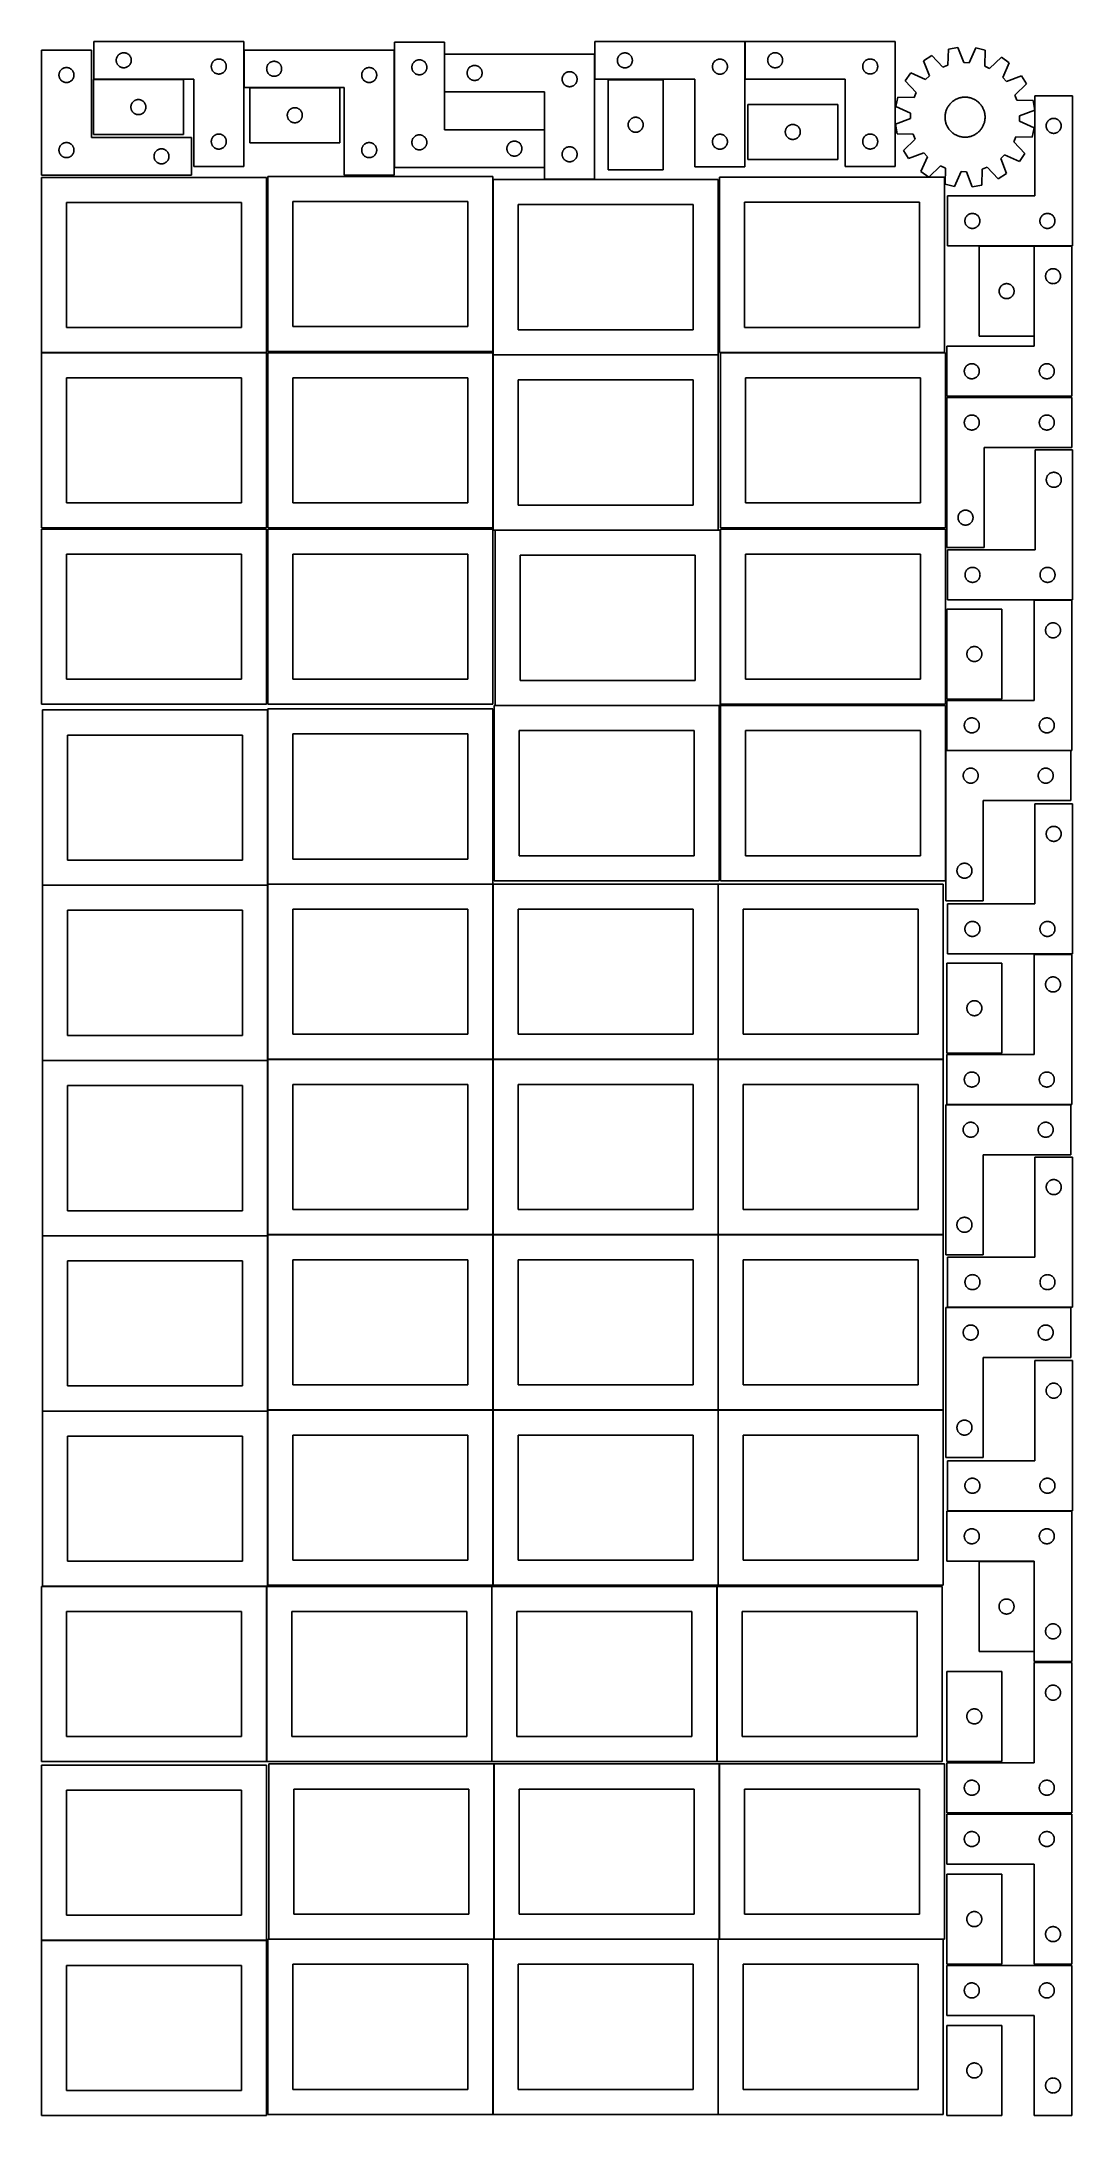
# Model space of a CAD drawing. Header units: millimetres. Extents: x 7 to 1243, y 7 to 2493.
import ezdxf

# ---------------------------------------------------------------- set-up
doc = ezdxf.new("R2010")
doc.units = ezdxf.units.MM
doc.layers.add('COMMON', color=5, linetype='CONTINUOUS', true_color=0x0000ff)
doc.layers.add('CUT', color=7, linetype='CONTINUOUS', true_color=0x000000)

msp = doc.modelspace()

# ---------------------------------------------------------------- linework, layer by layer
at = {"layer": 'COMMON'}
for p, q in [((277.941928, 1691.883868), (277.941928, 1483.204802)), ((7.841928, 1481.783867), (277.841928, 1481.783867)), ((277.941928, 1481.683867), (277.941928, 1273.004801)), ((278.041929, 1483.104801), (548.041929, 1483.104801)), ((548.141929, 1483.004801), (548.141929, 1273.004801)), ((818.34193, 1483.004801), (818.34193, 1273.004801)), ((7.841928, 1271.583866), (277.841928, 1271.583866)), ((277.941928, 1271.483866), (277.941928, 1062.8048)), ((278.041929, 1272.9048), (548.041929, 1272.9048)), ((548.141929, 1272.8048), (548.141929, 1062.8048)), ((548.24193, 1272.9048), (818.24193, 1272.9048)), ((818.34193, 1272.8048), (818.34193, 1062.8048)), ((818.441931, 1272.9048), (1088.441931, 1272.9048)), ((7.841928, 1061.383865), (277.841928, 1061.383865)), ((277.941928, 1061.283865), (277.941928, 852.604799)), ((278.041929, 1062.704799), (548.041929, 1062.704799)), ((548.141929, 1062.604799), (548.141929, 852.604799)), ((548.24193, 1062.704799), (818.24193, 1062.704799)), ((818.34193, 1062.604799), (818.34193, 852.604799)), ((818.441931, 1062.704799), (1088.441931, 1062.704799)), ((7.841928, 851.183864), (277.841928, 851.183864)), ((277.941928, 851.083864), (277.941928, 642.404798)), ((278.041929, 852.504798), (548.041929, 852.504798)), ((548.141929, 852.404798), (548.141929, 642.404798)), ((548.24193, 852.504798), (818.24193, 852.504798)), ((818.34193, 852.404798), (818.34193, 642.404798)), ((818.441931, 852.504798), (1088.441931, 852.504798)), ((276.520933, 640.983864), (7.841928, 640.983864)), ((276.620933, 640.883863), (276.620933, 430.883863)), ((546.820935, 430.883863), (546.820935, 640.883863)), ((817.020935, 640.883863), (817.020935, 430.883863)), ((549.462863, 428.041933), (549.462863, 218.041933)), ((819.662864, 428.041933), (819.662864, 218.041933)), ((6.520933, 216.620967), (276.520933, 216.620967)), ((279.362863, 217.941932), (548.041929, 217.941932)), ((548.141929, 217.841932), (548.141929, 7.841932)), ((549.562864, 217.941932), (818.24193, 217.941932)), ((818.34193, 217.841932), (818.34193, 7.841932)), ((819.762865, 217.941932), (1088.441931, 217.941932))]:
    msp.add_line(p, q, dxfattribs=at)
at = {"layer": 'CUT'}
for p, q in [((249.253473, 2493.462958), (69.253473, 2493.462958)), ((69.253473, 2493.462958), (69.253473, 2448.462958)), ((249.253473, 2343.462958), (249.253473, 2493.462958)), ((489.89282, 2492.533755), (429.89282, 2492.533755)), ((429.89282, 2492.533755), (429.89282, 2342.533755)), ((489.89282, 2387.533755), (489.89282, 2492.533755)), ((850.451136, 2493.320868), (670.451136, 2493.320868)), ((670.451136, 2493.320868), (670.451136, 2448.320868)), ((850.451136, 2343.320868), (850.451136, 2493.320868)), ((1030.73443, 2493.488348), (850.73443, 2493.488348)), ((850.73443, 2493.488348), (850.73443, 2448.488348)), ((1030.73443, 2343.488348), (1030.73443, 2493.488348)), ((66.520933, 2483.251528), (6.520933, 2483.251528)), ((6.520933, 2483.251528), (6.520933, 2333.251528)), ((34.76512, 2462.078596), (35.346197, 2462.174532)), ((35.346197, 2462.174532), (35.932304, 2462.232259)), ((35.932304, 2462.232259), (36.520933, 2462.251528)), ((36.520933, 2462.251528), (37.109561, 2462.232259)), ((37.109561, 2462.232259), (37.695668, 2462.174532)), ((37.695668, 2462.174532), (38.276745, 2462.078596)), ((66.520933, 2378.251528), (66.520933, 2483.251528)), ((96.253473, 2470.962958), (96.272743, 2471.551586)), ((96.272743, 2470.374329), (96.253473, 2470.962958)), ((96.272743, 2471.551586), (96.33047, 2472.137693)), ((96.33047, 2469.788222), (96.272743, 2470.374329)), ((96.33047, 2472.137693), (96.426406, 2472.718771)), ((96.426406, 2469.207145), (96.33047, 2469.788222)), ((96.426406, 2472.718771), (96.560141, 2473.292329)), ((96.560141, 2468.633586), (96.426406, 2469.207145)), ((96.560141, 2473.292329), (96.731102, 2473.855913)), ((96.731102, 2468.070002), (96.560141, 2468.633586)), ((96.731102, 2473.855913), (96.938558, 2474.407109)), ((96.938558, 2467.518807), (96.731102, 2468.070002)), ((96.938558, 2474.407109), (97.181619, 2474.943556)), ((97.181619, 2466.982359), (96.938558, 2467.518807)), ((97.181619, 2474.943556), (97.459245, 2475.462958)), ((97.459245, 2466.462958), (97.181619, 2466.982359)), ((97.459245, 2475.462958), (97.770247, 2475.96309)), ((97.770247, 2465.962826), (97.459245, 2466.462958)), ((97.770247, 2475.96309), (98.113293, 2476.44181)), ((98.113293, 2465.484105), (97.770247, 2465.962826)), ((98.113293, 2476.44181), (98.486915, 2476.89707)), ((98.486915, 2465.028845), (98.113293, 2465.484105)), ((98.486915, 2476.89707), (98.889512, 2477.326919)), ((98.889512, 2464.598997), (98.486915, 2465.028845)), ((98.889512, 2477.326919), (99.319361, 2477.729516)), ((99.319361, 2464.196399), (98.889512, 2464.598997)), ((99.319361, 2477.729516), (99.774621, 2478.103138)), ((99.774621, 2463.822778), (99.319361, 2464.196399)), ((99.774621, 2478.103138), (100.253341, 2478.446184)), ((100.253341, 2463.479731), (99.774621, 2463.822778)), ((100.253341, 2478.446184), (100.753473, 2478.757186)), ((100.753473, 2463.168729), (100.253341, 2463.479731)), ((100.753473, 2478.757186), (101.272875, 2479.034812)), ((101.272875, 2462.891103), (100.753473, 2463.168729)), ((101.272875, 2479.034812), (101.809323, 2479.277873)), ((101.809323, 2462.648042), (101.272875, 2462.891103)), ((101.809323, 2479.277873), (102.360518, 2479.485329)), ((102.360518, 2462.440586), (101.809323, 2462.648042)), ((102.360518, 2479.485329), (102.924102, 2479.65629)), ((102.924102, 2462.269625), (102.360518, 2462.440586)), ((102.924102, 2479.65629), (103.497661, 2479.790025)), ((103.497661, 2462.13589), (102.924102, 2462.269625)), ((103.497661, 2479.790025), (104.078738, 2479.885961)), ((104.078738, 2462.039954), (103.497661, 2462.13589)), ((104.078738, 2479.885961), (104.664845, 2479.943688)), ((104.664845, 2479.943688), (105.253473, 2479.962958)), ((105.253473, 2479.962958), (105.842102, 2479.943688)), ((105.842102, 2479.943688), (106.428209, 2479.885961)), ((106.428209, 2479.885961), (107.009286, 2479.790025)), ((107.009286, 2462.13589), (106.428209, 2462.039954)), ((107.009286, 2479.790025), (107.582845, 2479.65629)), ((107.582845, 2462.269625), (107.009286, 2462.13589)), ((107.582845, 2479.65629), (108.146429, 2479.485329)), ((108.146429, 2462.440586), (107.582845, 2462.269625)), ((108.146429, 2479.485329), (108.697624, 2479.277873)), ((108.697624, 2462.648042), (108.146429, 2462.440586)), ((108.697624, 2479.277873), (109.234072, 2479.034812)), ((109.234072, 2462.891103), (108.697624, 2462.648042)), ((109.234072, 2479.034812), (109.753473, 2478.757186)), ((109.753473, 2463.168729), (109.234072, 2462.891103)), ((109.753473, 2478.757186), (110.253606, 2478.446184)), ((110.253606, 2463.479731), (109.753473, 2463.168729)), ((110.253606, 2478.446184), (110.732326, 2478.103138)), ((110.732326, 2463.822778), (110.253606, 2463.479731)), ((110.732326, 2478.103138), (111.187586, 2477.729516)), ((111.187586, 2464.196399), (110.732326, 2463.822778)), ((111.187586, 2477.729516), (111.617434, 2477.326919)), ((111.617434, 2464.598997), (111.187586, 2464.196399)), ((111.617434, 2477.326919), (112.020032, 2476.89707)), ((112.020032, 2465.028845), (111.617434, 2464.598997)), ((112.020032, 2476.89707), (112.393653, 2476.44181)), ((112.393653, 2465.484105), (112.020032, 2465.028845)), ((112.393653, 2476.44181), (112.7367, 2475.96309)), ((112.7367, 2465.962826), (112.393653, 2465.484105)), ((112.7367, 2475.96309), (113.047702, 2475.462958)), ((113.047702, 2466.462958), (112.7367, 2465.962826)), ((113.047702, 2475.462958), (113.325328, 2474.943556)), ((113.325328, 2466.982359), (113.047702, 2466.462958)), ((113.325328, 2474.943556), (113.568389, 2474.407109)), ((113.568389, 2467.518807), (113.325328, 2466.982359)), ((113.568389, 2474.407109), (113.775845, 2473.855913)), ((113.775845, 2468.070002), (113.568389, 2467.518807)), ((113.775845, 2473.855913), (113.946806, 2473.292329)), ((113.946806, 2468.633586), (113.775845, 2468.070002)), ((113.946806, 2473.292329), (114.080541, 2472.718771)), ((114.080541, 2469.207145), (113.946806, 2468.633586)), ((114.080541, 2472.718771), (114.176477, 2472.137693)), ((114.176477, 2469.788222), (114.080541, 2469.207145)), ((114.176477, 2472.137693), (114.234204, 2471.551586)), ((114.234204, 2470.374329), (114.176477, 2469.788222)), ((114.234204, 2471.551586), (114.253473, 2470.962958)), ((114.253473, 2470.962958), (114.234204, 2470.374329)), ((210.253473, 2463.462958), (210.272743, 2464.051586)), ((210.272743, 2462.874329), (210.253473, 2463.462958)), ((210.272743, 2464.051586), (210.33047, 2464.637693)), ((210.33047, 2462.288222), (210.272743, 2462.874329)), ((210.33047, 2464.637693), (210.426406, 2465.218771)), ((210.426406, 2461.707145), (210.33047, 2462.288222)), ((210.426406, 2465.218771), (210.560141, 2465.792329)), ((210.560141, 2465.792329), (210.731102, 2466.355913)), ((210.731102, 2466.355913), (210.938558, 2466.907109)), ((210.938558, 2466.907109), (211.181619, 2467.443556)), ((211.181619, 2467.443556), (211.459245, 2467.962958)), ((211.459245, 2467.962958), (211.770247, 2468.46309)), ((211.770247, 2468.46309), (212.113293, 2468.94181)), ((212.113293, 2468.94181), (212.486915, 2469.39707)), ((212.486915, 2469.39707), (212.889512, 2469.826919)), ((212.889512, 2469.826919), (213.319361, 2470.229516)), ((213.319361, 2470.229516), (213.774621, 2470.603138)), ((213.774621, 2470.603138), (214.253341, 2470.946184)), ((214.253341, 2470.946184), (214.753473, 2471.257186)), ((214.753473, 2471.257186), (215.272875, 2471.534812)), ((215.272875, 2471.534812), (215.809323, 2471.777873)), ((215.809323, 2471.777873), (216.360518, 2471.985329)), ((216.360518, 2471.985329), (216.924102, 2472.15629)), ((216.924102, 2472.15629), (217.497661, 2472.290025)), ((217.497661, 2472.290025), (218.078738, 2472.385961)), ((218.078738, 2472.385961), (218.664845, 2472.443688)), ((218.664845, 2472.443688), (219.253473, 2472.462958)), ((219.253473, 2472.462958), (219.842102, 2472.443688)), ((219.842102, 2472.443688), (220.428209, 2472.385961)), ((220.428209, 2472.385961), (221.009286, 2472.290025)), ((221.009286, 2472.290025), (221.582845, 2472.15629)), ((221.582845, 2472.15629), (222.146429, 2471.985329)), ((222.146429, 2471.985329), (222.697624, 2471.777873)), ((222.697624, 2471.777873), (223.234072, 2471.534812)), ((223.234072, 2471.534812), (223.753473, 2471.257186)), ((223.753473, 2471.257186), (224.253606, 2470.946184)), ((224.253606, 2470.946184), (224.732326, 2470.603138)), ((224.732326, 2470.603138), (225.187586, 2470.229516)), ((225.187586, 2470.229516), (225.617434, 2469.826919)), ((225.617434, 2469.826919), (226.020032, 2469.39707)), ((226.020032, 2469.39707), (226.393653, 2468.94181)), ((226.393653, 2468.94181), (226.7367, 2468.46309)), ((226.7367, 2468.46309), (227.047702, 2467.962958)), ((227.047702, 2467.962958), (227.325328, 2467.443556)), ((227.325328, 2467.443556), (227.568389, 2466.907109)), ((227.568389, 2466.907109), (227.775845, 2466.355913)), ((227.775845, 2466.355913), (227.946806, 2465.792329)), ((227.946806, 2465.792329), (228.080541, 2465.218771)), ((228.080541, 2465.218771), (228.176477, 2464.637693)), ((228.176477, 2462.288222), (228.080541, 2461.707145)), ((228.176477, 2464.637693), (228.234204, 2464.051586)), ((228.234204, 2462.874329), (228.176477, 2462.288222)), ((228.234204, 2464.051586), (228.253473, 2463.462958)), ((228.253473, 2463.462958), (228.234204, 2462.874329)), ((429.680781, 2483.251532), (249.680781, 2483.251532)), ((249.680781, 2483.251532), (249.680781, 2438.251532)), ((276.757777, 2461.926268), (276.853713, 2462.507345)), ((276.853713, 2462.507345), (276.987448, 2463.080903)), ((276.987448, 2463.080903), (277.158409, 2463.644487)), ((277.158409, 2463.644487), (277.365865, 2464.195683)), ((277.365865, 2464.195683), (277.608926, 2464.73213)), ((277.608926, 2464.73213), (277.886552, 2465.251532)), ((277.886552, 2465.251532), (278.197554, 2465.751664)), ((278.197554, 2465.751664), (278.5406, 2466.230385)), ((278.5406, 2466.230385), (278.914222, 2466.685644)), ((278.914222, 2466.685644), (279.31682, 2467.115493)), ((279.31682, 2467.115493), (279.746668, 2467.51809)), ((279.746668, 2467.51809), (280.201928, 2467.891712)), ((280.201928, 2467.891712), (280.680648, 2468.234758)), ((280.680648, 2468.234758), (281.180781, 2468.54576)), ((281.180781, 2468.54576), (281.700182, 2468.823387)), ((281.700182, 2468.823387), (282.23663, 2469.066448)), ((282.23663, 2469.066448), (282.787825, 2469.273903)), ((282.787825, 2469.273903), (283.351409, 2469.444864)), ((283.351409, 2469.444864), (283.924968, 2469.578599)), ((283.924968, 2469.578599), (284.506045, 2469.674536)), ((284.506045, 2469.674536), (285.092152, 2469.732262)), ((285.092152, 2469.732262), (285.680781, 2469.751532)), ((285.680781, 2469.751532), (286.269409, 2469.732262)), ((286.269409, 2469.732262), (286.855516, 2469.674536)), ((286.855516, 2469.674536), (287.436593, 2469.578599)), ((287.436593, 2469.578599), (288.010152, 2469.444864)), ((288.010152, 2469.444864), (288.573736, 2469.273903)), ((288.573736, 2469.273903), (289.124931, 2469.066448)), ((289.124931, 2469.066448), (289.661379, 2468.823387)), ((289.661379, 2468.823387), (290.180781, 2468.54576)), ((290.180781, 2468.54576), (290.680913, 2468.234758)), ((290.680913, 2468.234758), (291.159633, 2467.891712)), ((291.159633, 2467.891712), (291.614893, 2467.51809)), ((291.614893, 2467.51809), (292.044742, 2467.115493)), ((292.044742, 2467.115493), (292.447339, 2466.685644)), ((292.447339, 2466.685644), (292.820961, 2466.230385)), ((292.820961, 2466.230385), (293.164007, 2465.751664)), ((293.164007, 2465.751664), (293.475009, 2465.251532)), ((293.475009, 2465.251532), (293.752635, 2464.73213)), ((293.752635, 2464.73213), (293.995696, 2464.195683)), ((293.995696, 2464.195683), (294.203152, 2463.644487)), ((294.203152, 2463.644487), (294.374113, 2463.080903)), ((294.374113, 2463.080903), (294.507848, 2462.507345)), ((294.507848, 2462.507345), (294.603784, 2461.926268)), ((397.924968, 2462.078599), (398.506045, 2462.174536)), ((398.506045, 2462.174536), (399.092152, 2462.232262)), ((399.092152, 2462.232262), (399.680781, 2462.251532)), ((399.680781, 2462.251532), (400.269409, 2462.232262)), ((400.269409, 2462.232262), (400.855516, 2462.174536)), ((400.855516, 2462.174536), (401.436593, 2462.078599)), ((429.680781, 2333.251532), (429.680781, 2483.251532)), ((450.89282, 2462.533755), (450.912089, 2463.122383)), ((450.912089, 2461.945127), (450.89282, 2462.533755)), ((450.912089, 2463.122383), (450.969816, 2463.708491)), ((450.969816, 2463.708491), (451.065752, 2464.289568)), ((451.065752, 2464.289568), (451.199487, 2464.863126)), ((451.199487, 2464.863126), (451.370449, 2465.42671)), ((451.370449, 2465.42671), (451.577904, 2465.977906)), ((451.577904, 2465.977906), (451.820965, 2466.514353)), ((451.820965, 2466.514353), (452.098591, 2467.033755)), ((452.098591, 2467.033755), (452.409593, 2467.533887)), ((452.409593, 2467.533887), (452.75264, 2468.012608)), ((452.75264, 2468.012608), (453.126261, 2468.467867)), ((453.126261, 2468.467867), (453.528859, 2468.897716)), ((453.528859, 2468.897716), (453.958707, 2469.300313)), ((453.958707, 2469.300313), (454.413967, 2469.673935)), ((454.413967, 2469.673935), (454.892688, 2470.016981)), ((454.892688, 2470.016981), (455.39282, 2470.327983)), ((455.39282, 2470.327983), (455.912222, 2470.60561)), ((455.912222, 2470.60561), (456.448669, 2470.848671)), ((456.448669, 2470.848671), (456.999865, 2471.056126)), ((456.999865, 2471.056126), (457.563448, 2471.227087)), ((457.563448, 2471.227087), (458.137007, 2471.360822)), ((458.137007, 2471.360822), (458.718084, 2471.456759)), ((458.718084, 2471.456759), (459.304192, 2471.514485)), ((459.304192, 2471.514485), (459.89282, 2471.533755)), ((459.89282, 2471.533755), (460.481448, 2471.514485)), ((460.481448, 2471.514485), (461.067555, 2471.456759)), ((461.067555, 2471.456759), (461.648633, 2471.360822)), ((461.648633, 2471.360822), (462.222191, 2471.227087)), ((462.222191, 2471.227087), (462.785775, 2471.056126)), ((462.785775, 2471.056126), (463.336971, 2470.848671)), ((463.336971, 2470.848671), (463.873418, 2470.60561)), ((463.873418, 2470.60561), (464.39282, 2470.327983)), ((464.39282, 2470.327983), (464.892952, 2470.016981)), ((464.892952, 2470.016981), (465.371673, 2469.673935)), ((465.371673, 2469.673935), (465.826932, 2469.300313)), ((465.826932, 2469.300313), (466.256781, 2468.897716)), ((466.256781, 2468.897716), (466.659378, 2468.467867)), ((466.659378, 2468.467867), (467.033, 2468.012608)), ((467.033, 2468.012608), (467.376046, 2467.533887)), ((467.376046, 2467.533887), (467.687048, 2467.033755)), ((467.687048, 2467.033755), (467.964674, 2466.514353)), ((467.964674, 2466.514353), (468.207736, 2465.977906)), ((468.207736, 2465.977906), (468.415191, 2465.42671)), ((468.415191, 2465.42671), (468.586152, 2464.863126)), ((468.586152, 2464.863126), (468.719887, 2464.289568)), ((468.719887, 2464.289568), (468.815823, 2463.708491)), ((468.815823, 2463.708491), (468.87355, 2463.122383)), ((468.87355, 2463.122383), (468.89282, 2462.533755)), ((468.89282, 2462.533755), (468.87355, 2461.945127)), ((670.158686, 2478.257391), (490.158686, 2478.257391)), ((490.158686, 2478.257391), (490.158686, 2433.257391)), ((519.392128, 2461.691504), (519.794725, 2462.121352)), ((519.794725, 2462.121352), (520.224573, 2462.523949)), ((520.224573, 2462.523949), (520.679833, 2462.897571)), ((520.679833, 2462.897571), (521.158554, 2463.240618)), ((521.158554, 2463.240618), (521.658686, 2463.55162)), ((521.658686, 2463.55162), (522.178088, 2463.829246)), ((522.178088, 2463.829246), (522.714535, 2464.072307)), ((522.714535, 2464.072307), (523.265731, 2464.279762)), ((523.265731, 2464.279762), (523.829314, 2464.450724)), ((523.829314, 2464.450724), (524.402873, 2464.584459)), ((524.402873, 2464.584459), (524.98395, 2464.680395)), ((524.98395, 2464.680395), (525.570058, 2464.738122)), ((525.570058, 2464.738122), (526.158686, 2464.757391)), ((526.158686, 2464.757391), (526.747314, 2464.738122)), ((526.747314, 2464.738122), (527.333422, 2464.680395)), ((527.333422, 2464.680395), (527.914499, 2464.584459)), ((527.914499, 2464.584459), (528.488057, 2464.450724)), ((528.488057, 2464.450724), (529.051641, 2464.279762)), ((529.051641, 2464.279762), (529.602837, 2464.072307)), ((529.602837, 2464.072307), (530.139284, 2463.829246)), ((530.139284, 2463.829246), (530.658686, 2463.55162)), ((530.658686, 2463.55162), (531.158818, 2463.240618)), ((531.158818, 2463.240618), (531.637539, 2462.897571)), ((531.637539, 2462.897571), (532.092798, 2462.523949)), ((532.092798, 2462.523949), (532.522647, 2462.121352)), ((532.522647, 2462.121352), (532.925244, 2461.691504)), ((670.158686, 2328.257391), (670.158686, 2478.257391)), ((697.451136, 2470.820868), (697.470405, 2471.409496)), ((697.470405, 2470.23224), (697.451136, 2470.820868)), ((697.470405, 2471.409496), (697.528132, 2471.995604)), ((697.528132, 2469.646132), (697.470405, 2470.23224)), ((697.528132, 2471.995604), (697.624068, 2472.576681)), ((697.624068, 2469.065055), (697.528132, 2469.646132)), ((697.624068, 2472.576681), (697.757803, 2473.150239)), ((697.757803, 2468.491496), (697.624068, 2469.065055)), ((697.757803, 2473.150239), (697.928765, 2473.713823)), ((697.928765, 2467.927913), (697.757803, 2468.491496)), ((697.928765, 2473.713823), (698.13622, 2474.265019)), ((698.13622, 2467.376717), (697.928765, 2467.927913)), ((698.13622, 2474.265019), (698.379281, 2474.801466)), ((698.379281, 2466.84027), (698.13622, 2467.376717)), ((698.379281, 2474.801466), (698.656907, 2475.320868)), ((698.656907, 2466.320868), (698.379281, 2466.84027)), ((698.656907, 2475.320868), (698.967909, 2475.821)), ((698.967909, 2465.820736), (698.656907, 2466.320868)), ((698.967909, 2475.821), (699.310956, 2476.299721)), ((699.310956, 2465.342015), (698.967909, 2465.820736)), ((699.310956, 2476.299721), (699.684577, 2476.75498)), ((699.684577, 2464.886755), (699.310956, 2465.342015)), ((699.684577, 2476.75498), (700.087175, 2477.184829)), ((700.087175, 2464.456907), (699.684577, 2464.886755)), ((700.087175, 2477.184829), (700.517023, 2477.587426)), ((700.517023, 2464.05431), (700.087175, 2464.456907)), ((700.517023, 2477.587426), (700.972283, 2477.961048)), ((700.972283, 2463.680688), (700.517023, 2464.05431)), ((700.972283, 2477.961048), (701.451004, 2478.304094)), ((701.451004, 2463.337641), (700.972283, 2463.680688)), ((701.451004, 2478.304094), (701.951136, 2478.615096)), ((701.951136, 2463.026639), (701.451004, 2463.337641)), ((701.951136, 2478.615096), (702.470538, 2478.892722)), ((702.470538, 2462.749013), (701.951136, 2463.026639)), ((702.470538, 2478.892722), (703.006985, 2479.135784)), ((703.006985, 2462.505952), (702.470538, 2462.749013)), ((703.006985, 2479.135784), (703.558181, 2479.343239)), ((703.558181, 2462.298497), (703.006985, 2462.505952)), ((703.558181, 2479.343239), (704.121764, 2479.5142)), ((704.121764, 2462.127535), (703.558181, 2462.298497)), ((704.121764, 2479.5142), (704.695323, 2479.647935)), ((704.695323, 2461.9938), (704.121764, 2462.127535)), ((704.695323, 2479.647935), (705.2764, 2479.743872)), ((705.2764, 2479.743872), (705.862508, 2479.801598)), ((705.862508, 2479.801598), (706.451136, 2479.820868)), ((706.451136, 2479.820868), (707.039764, 2479.801598)), ((707.039764, 2479.801598), (707.625871, 2479.743872)), ((707.625871, 2479.743872), (708.206949, 2479.647935)), ((708.206949, 2479.647935), (708.780507, 2479.5142)), ((708.780507, 2462.127535), (708.206949, 2461.9938)), ((708.780507, 2479.5142), (709.344091, 2479.343239)), ((709.344091, 2462.298497), (708.780507, 2462.127535)), ((709.344091, 2479.343239), (709.895287, 2479.135784)), ((709.895287, 2462.505952), (709.344091, 2462.298497)), ((709.895287, 2479.135784), (710.431734, 2478.892722)), ((710.431734, 2462.749013), (709.895287, 2462.505952)), ((710.431734, 2478.892722), (710.951136, 2478.615096)), ((710.951136, 2463.026639), (710.431734, 2462.749013)), ((710.951136, 2478.615096), (711.451268, 2478.304094)), ((711.451268, 2463.337641), (710.951136, 2463.026639)), ((711.451268, 2478.304094), (711.929989, 2477.961048)), ((711.929989, 2463.680688), (711.451268, 2463.337641)), ((711.929989, 2477.961048), (712.385248, 2477.587426)), ((712.385248, 2464.05431), (711.929989, 2463.680688)), ((712.385248, 2477.587426), (712.815097, 2477.184829)), ((712.815097, 2464.456907), (712.385248, 2464.05431)), ((712.815097, 2477.184829), (713.217694, 2476.75498)), ((713.217694, 2464.886755), (712.815097, 2464.456907)), ((713.217694, 2476.75498), (713.591316, 2476.299721)), ((713.591316, 2465.342015), (713.217694, 2464.886755)), ((713.591316, 2476.299721), (713.934362, 2475.821)), ((713.934362, 2465.820736), (713.591316, 2465.342015)), ((713.934362, 2475.821), (714.245364, 2475.320868)), ((714.245364, 2466.320868), (713.934362, 2465.820736)), ((714.245364, 2475.320868), (714.52299, 2474.801466)), ((714.52299, 2466.84027), (714.245364, 2466.320868)), ((714.52299, 2474.801466), (714.766052, 2474.265019)), ((714.766052, 2467.376717), (714.52299, 2466.84027)), ((714.766052, 2474.265019), (714.973507, 2473.713823)), ((714.973507, 2467.927913), (714.766052, 2467.376717)), ((714.973507, 2473.713823), (715.144468, 2473.150239)), ((715.144468, 2468.491496), (714.973507, 2467.927913)), ((715.144468, 2473.150239), (715.278203, 2472.576681)), ((715.278203, 2469.065055), (715.144468, 2468.491496)), ((715.278203, 2472.576681), (715.37414, 2471.995604)), ((715.37414, 2469.646132), (715.278203, 2469.065055)), ((715.37414, 2471.995604), (715.431866, 2471.409496)), ((715.431866, 2470.23224), (715.37414, 2469.646132)), ((715.431866, 2471.409496), (715.451136, 2470.820868)), ((715.451136, 2470.820868), (715.431866, 2470.23224)), ((811.451136, 2463.320868), (811.470405, 2463.909496)), ((811.470405, 2462.73224), (811.451136, 2463.320868)), ((811.470405, 2463.909496), (811.528132, 2464.495604)), ((811.528132, 2462.146132), (811.470405, 2462.73224)), ((811.528132, 2464.495604), (811.624068, 2465.076681)), ((811.624068, 2461.565055), (811.528132, 2462.146132)), ((811.624068, 2465.076681), (811.757803, 2465.650239)), ((811.757803, 2465.650239), (811.928765, 2466.213823)), ((811.928765, 2466.213823), (812.13622, 2466.765019)), ((812.13622, 2466.765019), (812.379281, 2467.301466)), ((812.379281, 2467.301466), (812.656907, 2467.820868)), ((812.656907, 2467.820868), (812.967909, 2468.321)), ((812.967909, 2468.321), (813.310956, 2468.799721)), ((813.310956, 2468.799721), (813.684577, 2469.25498)), ((813.684577, 2469.25498), (814.087175, 2469.684829)), ((814.087175, 2469.684829), (814.517023, 2470.087426)), ((814.517023, 2470.087426), (814.972283, 2470.461048)), ((814.972283, 2470.461048), (815.451004, 2470.804094)), ((815.451004, 2470.804094), (815.951136, 2471.115096)), ((815.951136, 2471.115096), (816.470538, 2471.392722)), ((816.470538, 2471.392722), (817.006985, 2471.635784)), ((817.006985, 2471.635784), (817.558181, 2471.843239)), ((817.558181, 2471.843239), (818.121764, 2472.0142)), ((818.121764, 2472.0142), (818.695323, 2472.147935)), ((818.695323, 2472.147935), (819.2764, 2472.243872)), ((819.2764, 2472.243872), (819.862508, 2472.301598)), ((819.862508, 2472.301598), (820.451136, 2472.320868)), ((820.451136, 2472.320868), (821.039764, 2472.301598)), ((821.039764, 2472.301598), (821.625871, 2472.243872)), ((821.625871, 2472.243872), (822.206949, 2472.147935)), ((822.206949, 2472.147935), (822.780507, 2472.0142)), ((822.780507, 2472.0142), (823.344091, 2471.843239)), ((823.344091, 2471.843239), (823.895287, 2471.635784)), ((823.895287, 2471.635784), (824.431734, 2471.392722)), ((824.431734, 2471.392722), (824.951136, 2471.115096)), ((824.951136, 2471.115096), (825.451268, 2470.804094)), ((825.451268, 2470.804094), (825.929989, 2470.461048)), ((825.929989, 2470.461048), (826.385248, 2470.087426)), ((826.385248, 2470.087426), (826.815097, 2469.684829)), ((826.815097, 2469.684829), (827.217694, 2469.25498)), ((827.217694, 2469.25498), (827.591316, 2468.799721)), ((827.591316, 2468.799721), (827.934362, 2468.321)), ((827.934362, 2468.321), (828.245364, 2467.820868)), ((828.245364, 2467.820868), (828.52299, 2467.301466)), ((828.52299, 2467.301466), (828.766052, 2466.765019)), ((828.766052, 2466.765019), (828.973507, 2466.213823)), ((828.973507, 2466.213823), (829.144468, 2465.650239)), ((829.144468, 2465.650239), (829.278203, 2465.076681)), ((829.278203, 2465.076681), (829.37414, 2464.495604)), ((829.37414, 2462.146132), (829.278203, 2461.565055)), ((829.37414, 2464.495604), (829.431866, 2463.909496)), ((829.431866, 2462.73224), (829.37414, 2462.146132)), ((829.431866, 2463.909496), (829.451136, 2463.320868)), ((829.451136, 2463.320868), (829.431866, 2462.73224)), ((877.73443, 2470.988348), (877.7537, 2471.576976)), ((877.7537, 2470.39972), (877.73443, 2470.988348)), ((877.7537, 2471.576976), (877.811427, 2472.163084)), ((877.811427, 2469.813613), (877.7537, 2470.39972)), ((877.811427, 2472.163084), (877.907363, 2472.744161)), ((877.907363, 2469.232535), (877.811427, 2469.813613)), ((877.907363, 2472.744161), (878.041098, 2473.31772)), ((878.041098, 2468.658977), (877.907363, 2469.232535)), ((878.041098, 2473.31772), (878.212059, 2473.881303)), ((878.212059, 2468.095393), (878.041098, 2468.658977)), ((878.212059, 2473.881303), (878.419515, 2474.432499)), ((878.419515, 2467.544197), (878.212059, 2468.095393)), ((878.419515, 2474.432499), (878.662576, 2474.968946)), ((878.662576, 2467.00775), (878.419515, 2467.544197)), ((878.662576, 2474.968946), (878.940202, 2475.488348)), ((878.940202, 2466.488348), (878.662576, 2467.00775)), ((878.940202, 2475.488348), (879.251204, 2475.98848)), ((879.251204, 2465.988216), (878.940202, 2466.488348)), ((879.251204, 2475.98848), (879.59425, 2476.467201)), ((879.59425, 2465.509495), (879.251204, 2465.988216)), ((879.59425, 2476.467201), (879.967872, 2476.922461)), ((879.967872, 2465.054236), (879.59425, 2465.509495)), ((879.967872, 2476.922461), (880.370469, 2477.352309)), ((880.370469, 2464.624387), (879.967872, 2465.054236)), ((880.370469, 2477.352309), (880.800318, 2477.754907)), ((880.800318, 2464.22179), (880.370469, 2464.624387)), ((880.800318, 2477.754907), (881.255578, 2478.128528)), ((881.255578, 2463.848168), (880.800318, 2464.22179)), ((881.255578, 2478.128528), (881.734298, 2478.471575)), ((881.734298, 2463.505122), (881.255578, 2463.848168)), ((881.734298, 2478.471575), (882.23443, 2478.782577)), ((882.23443, 2463.19412), (881.734298, 2463.505122)), ((882.23443, 2478.782577), (882.753832, 2479.060203)), ((882.753832, 2462.916494), (882.23443, 2463.19412)), ((882.753832, 2479.060203), (883.29028, 2479.303264)), ((883.29028, 2462.673432), (882.753832, 2462.916494)), ((883.29028, 2479.303264), (883.841475, 2479.510719)), ((883.841475, 2462.465977), (883.29028, 2462.673432)), ((883.841475, 2479.510719), (884.405059, 2479.681681)), ((884.405059, 2462.295016), (883.841475, 2462.465977)), ((884.405059, 2479.681681), (884.978618, 2479.815416)), ((884.978618, 2462.161281), (884.405059, 2462.295016)), ((884.978618, 2479.815416), (885.559695, 2479.911352)), ((885.559695, 2462.065345), (884.978618, 2462.161281)), ((885.559695, 2479.911352), (886.145802, 2479.969079)), ((886.145802, 2479.969079), (886.73443, 2479.988348)), ((886.73443, 2479.988348), (887.323059, 2479.969079)), ((887.323059, 2479.969079), (887.909166, 2479.911352)), ((887.909166, 2479.911352), (888.490243, 2479.815416)), ((888.490243, 2462.161281), (887.909166, 2462.065345)), ((888.490243, 2479.815416), (889.063802, 2479.681681)), ((889.063802, 2462.295016), (888.490243, 2462.161281)), ((889.063802, 2479.681681), (889.627386, 2479.510719)), ((889.627386, 2462.465977), (889.063802, 2462.295016)), ((889.627386, 2479.510719), (890.178581, 2479.303264)), ((890.178581, 2462.673432), (889.627386, 2462.465977)), ((890.178581, 2479.303264), (890.715029, 2479.060203)), ((890.715029, 2462.916494), (890.178581, 2462.673432)), ((890.715029, 2479.060203), (891.23443, 2478.782577)), ((891.23443, 2463.19412), (890.715029, 2462.916494)), ((891.23443, 2478.782577), (891.734563, 2478.471575)), ((891.734563, 2463.505122), (891.23443, 2463.19412)), ((891.734563, 2478.471575), (892.213283, 2478.128528)), ((892.213283, 2463.848168), (891.734563, 2463.505122)), ((892.213283, 2478.128528), (892.668543, 2477.754907)), ((892.668543, 2464.22179), (892.213283, 2463.848168)), ((892.668543, 2477.754907), (893.098391, 2477.352309)), ((893.098391, 2464.624387), (892.668543, 2464.22179)), ((893.098391, 2477.352309), (893.500989, 2476.922461)), ((893.500989, 2465.054236), (893.098391, 2464.624387)), ((893.500989, 2476.922461), (893.874611, 2476.467201)), ((893.874611, 2465.509495), (893.500989, 2465.054236)), ((893.874611, 2476.467201), (894.217657, 2475.98848)), ((894.217657, 2465.988216), (893.874611, 2465.509495)), ((894.217657, 2475.98848), (894.528659, 2475.488348)), ((894.528659, 2466.488348), (894.217657, 2465.988216)), ((894.528659, 2475.488348), (894.806285, 2474.968946)), ((894.806285, 2467.00775), (894.528659, 2466.488348)), ((894.806285, 2474.968946), (895.049346, 2474.432499)), ((895.049346, 2467.544197), (894.806285, 2467.00775)), ((895.049346, 2474.432499), (895.256802, 2473.881303)), ((895.256802, 2468.095393), (895.049346, 2467.544197)), ((895.256802, 2473.881303), (895.427763, 2473.31772)), ((895.427763, 2468.658977), (895.256802, 2468.095393)), ((895.427763, 2473.31772), (895.561498, 2472.744161)), ((895.561498, 2469.232535), (895.427763, 2468.658977)), ((895.561498, 2472.744161), (895.657434, 2472.163084)), ((895.657434, 2469.813613), (895.561498, 2469.232535)), ((895.657434, 2472.163084), (895.715161, 2471.576976)), ((895.715161, 2470.39972), (895.657434, 2469.813613)), ((895.715161, 2471.576976), (895.73443, 2470.988348)), ((895.73443, 2470.988348), (895.715161, 2470.39972)), ((991.73443, 2463.488348), (991.7537, 2464.076976)), ((991.7537, 2462.89972), (991.73443, 2463.488348)), ((991.7537, 2464.076976), (991.811427, 2464.663084)), ((991.811427, 2462.313613), (991.7537, 2462.89972)), ((991.811427, 2464.663084), (991.907363, 2465.244161)), ((991.907363, 2461.732535), (991.811427, 2462.313613)), ((991.907363, 2465.244161), (992.041098, 2465.81772)), ((992.041098, 2465.81772), (992.212059, 2466.381303)), ((992.212059, 2466.381303), (992.419515, 2466.932499)), ((992.419515, 2466.932499), (992.662576, 2467.468946)), ((992.662576, 2467.468946), (992.940202, 2467.988348)), ((992.940202, 2467.988348), (993.251204, 2468.48848)), ((993.251204, 2468.48848), (993.59425, 2468.967201)), ((993.59425, 2468.967201), (993.967872, 2469.422461)), ((993.967872, 2469.422461), (994.370469, 2469.852309)), ((994.370469, 2469.852309), (994.800318, 2470.254907)), ((994.800318, 2470.254907), (995.255578, 2470.628528)), ((995.255578, 2470.628528), (995.734298, 2470.971575)), ((995.734298, 2470.971575), (996.23443, 2471.282577)), ((996.23443, 2471.282577), (996.753832, 2471.560203)), ((996.753832, 2471.560203), (997.29028, 2471.803264)), ((997.29028, 2471.803264), (997.841475, 2472.010719)), ((997.841475, 2472.010719), (998.405059, 2472.181681)), ((998.405059, 2472.181681), (998.978618, 2472.315416)), ((998.978618, 2472.315416), (999.559695, 2472.411352)), ((999.559695, 2472.411352), (1000.145802, 2472.469079)), ((1000.145802, 2472.469079), (1000.73443, 2472.488348)), ((1000.73443, 2472.488348), (1001.323059, 2472.469079)), ((1001.323059, 2472.469079), (1001.909166, 2472.411352)), ((1001.909166, 2472.411352), (1002.490243, 2472.315416)), ((1002.490243, 2472.315416), (1003.063802, 2472.181681)), ((1003.063802, 2472.181681), (1003.627386, 2472.010719)), ((1003.627386, 2472.010719), (1004.178581, 2471.803264)), ((1004.178581, 2471.803264), (1004.715029, 2471.560203)), ((1004.715029, 2471.560203), (1005.23443, 2471.282577)), ((1005.23443, 2471.282577), (1005.734563, 2470.971575)), ((1005.734563, 2470.971575), (1006.213283, 2470.628528)), ((1006.213283, 2470.628528), (1006.668543, 2470.254907)), ((1006.668543, 2470.254907), (1007.098391, 2469.852309)), ((1007.098391, 2469.852309), (1007.500989, 2469.422461)), ((1007.500989, 2469.422461), (1007.874611, 2468.967201)), ((1007.874611, 2468.967201), (1008.217657, 2468.48848)), ((1008.217657, 2468.48848), (1008.528659, 2467.988348)), ((1008.528659, 2467.988348), (1008.806285, 2467.468946)), ((1008.806285, 2467.468946), (1009.049346, 2466.932499)), ((1009.049346, 2466.932499), (1009.256802, 2466.381303)), ((1009.256802, 2466.381303), (1009.427763, 2465.81772)), ((1009.427763, 2465.81772), (1009.561498, 2465.244161)), ((1009.561498, 2465.244161), (1009.657434, 2464.663084)), ((1009.657434, 2462.313613), (1009.561498, 2461.732535)), ((1009.657434, 2464.663084), (1009.715161, 2464.076976)), ((1009.715161, 2462.89972), (1009.657434, 2462.313613)), ((1009.715161, 2464.076976), (1009.73443, 2463.488348)), ((1009.73443, 2463.488348), (1009.715161, 2462.89972)), ((1074.621336, 2476.646395), (1064.871008, 2470.480636)), ((1064.871008, 2470.480636), (1071.770715, 2452.374381)), ((1088.02164, 2462.650886), (1074.621336, 2476.646395)), ((1094.022074, 2464.961185), (1088.02164, 2462.650886)), ((1094.57654, 2484.329587), (1094.022074, 2464.961185)), ((1105.944202, 2486.294717), (1094.57654, 2484.329587)), ((1112.968619, 2468.236478), (1105.944202, 2486.294717)), ((1119.39641, 2468.074649), (1112.968619, 2468.236478)), ((1127.320636, 2485.756534), (1119.39641, 2468.074649)), ((1138.575009, 2483.221862), (1127.320636, 2485.756534)), ((1138.154136, 2463.850097), (1138.575009, 2483.221862)), ((1144.030711, 2461.240777), (1138.154136, 2463.850097)), ((1158.118306, 2474.544238), (1144.030711, 2461.240777)), ((1167.546014, 2467.895644), (1158.118306, 2474.544238)), ((1159.743924, 2450.159528), (1167.546014, 2467.895644)), ((27.520933, 2453.251528), (27.540202, 2453.840156)), ((27.540202, 2452.6629), (27.520933, 2453.251528)), ((27.540202, 2453.840156), (27.597929, 2454.426264)), ((27.597929, 2452.076793), (27.540202, 2452.6629)), ((27.597929, 2454.426264), (27.693865, 2455.007341)), ((27.693865, 2451.495715), (27.597929, 2452.076793)), ((27.693865, 2455.007341), (27.8276, 2455.5809)), ((27.8276, 2450.922157), (27.693865, 2451.495715)), ((27.8276, 2455.5809), (27.998561, 2456.144483)), ((27.998561, 2450.358573), (27.8276, 2450.922157)), ((27.998561, 2456.144483), (28.206017, 2456.695679)), ((28.206017, 2449.807377), (27.998561, 2450.358573)), ((28.206017, 2456.695679), (28.449078, 2457.232127)), ((28.449078, 2449.27093), (28.206017, 2449.807377)), ((28.449078, 2457.232127), (28.726704, 2457.751528)), ((28.726704, 2448.751528), (28.449078, 2449.27093)), ((28.726704, 2457.751528), (29.037706, 2458.25166)), ((29.037706, 2448.251396), (28.726704, 2448.751528)), ((29.037706, 2458.25166), (29.380752, 2458.730381)), ((29.380752, 2447.772675), (29.037706, 2448.251396)), ((29.380752, 2458.730381), (29.754374, 2459.185641)), ((29.754374, 2447.317416), (29.380752, 2447.772675)), ((29.754374, 2459.185641), (30.156972, 2459.615489)), ((30.156972, 2446.887567), (29.754374, 2447.317416)), ((30.156972, 2459.615489), (30.58682, 2460.018087)), ((30.58682, 2446.48497), (30.156972, 2446.887567)), ((30.58682, 2460.018087), (31.04208, 2460.391708)), ((31.04208, 2446.111348), (30.58682, 2446.48497)), ((31.04208, 2460.391708), (31.5208, 2460.734755)), ((31.5208, 2445.768302), (31.04208, 2446.111348)), ((31.5208, 2460.734755), (32.020933, 2461.045757)), ((32.020933, 2445.4573), (31.5208, 2445.768302)), ((32.020933, 2461.045757), (32.540334, 2461.323383)), ((32.540334, 2445.179674), (32.020933, 2445.4573)), ((32.540334, 2461.323383), (33.076782, 2461.566444)), ((33.076782, 2444.936613), (32.540334, 2445.179674)), ((33.076782, 2461.566444), (33.627977, 2461.773899)), ((33.627977, 2444.729157), (33.076782, 2444.936613)), ((33.627977, 2461.773899), (34.191561, 2461.944861)), ((34.191561, 2444.558196), (33.627977, 2444.729157)), ((34.191561, 2461.944861), (34.76512, 2462.078596)), ((34.76512, 2444.424461), (34.191561, 2444.558196)), ((35.346197, 2444.328525), (34.76512, 2444.424461)), ((35.932304, 2444.270798), (35.346197, 2444.328525)), ((36.520933, 2444.251528), (35.932304, 2444.270798)), ((37.109561, 2444.270798), (36.520933, 2444.251528)), ((37.695668, 2444.328525), (37.109561, 2444.270798)), ((38.276745, 2444.424461), (37.695668, 2444.328525)), ((38.276745, 2462.078596), (38.850304, 2461.944861)), ((38.850304, 2444.558196), (38.276745, 2444.424461)), ((38.850304, 2461.944861), (39.413888, 2461.773899)), ((39.413888, 2444.729157), (38.850304, 2444.558196)), ((39.413888, 2461.773899), (39.965083, 2461.566444)), ((39.965083, 2444.936613), (39.413888, 2444.729157)), ((39.965083, 2461.566444), (40.501531, 2461.323383)), ((40.501531, 2445.179674), (39.965083, 2444.936613)), ((40.501531, 2461.323383), (41.020933, 2461.045757)), ((41.020933, 2445.4573), (40.501531, 2445.179674)), ((41.020933, 2461.045757), (41.521065, 2460.734755)), ((41.521065, 2445.768302), (41.020933, 2445.4573)), ((41.521065, 2460.734755), (41.999785, 2460.391708)), ((41.999785, 2446.111348), (41.521065, 2445.768302)), ((41.999785, 2460.391708), (42.455045, 2460.018087)), ((42.455045, 2446.48497), (41.999785, 2446.111348)), ((42.455045, 2460.018087), (42.884894, 2459.615489)), ((42.884894, 2446.887567), (42.455045, 2446.48497)), ((42.884894, 2459.615489), (43.287491, 2459.185641)), ((43.287491, 2447.317416), (42.884894, 2446.887567)), ((43.287491, 2459.185641), (43.661113, 2458.730381)), ((43.661113, 2447.772675), (43.287491, 2447.317416)), ((43.661113, 2458.730381), (44.004159, 2458.25166)), ((44.004159, 2448.251396), (43.661113, 2447.772675)), ((44.004159, 2458.25166), (44.315161, 2457.751528)), ((44.315161, 2448.751528), (44.004159, 2448.251396)), ((44.315161, 2457.751528), (44.592787, 2457.232127)), ((44.592787, 2449.27093), (44.315161, 2448.751528)), ((44.592787, 2457.232127), (44.835848, 2456.695679)), ((44.835848, 2449.807377), (44.592787, 2449.27093)), ((44.835848, 2456.695679), (45.043304, 2456.144483)), ((45.043304, 2450.358573), (44.835848, 2449.807377)), ((45.043304, 2456.144483), (45.214265, 2455.5809)), ((45.214265, 2450.922157), (45.043304, 2450.358573)), ((45.214265, 2455.5809), (45.348, 2455.007341)), ((45.348, 2451.495715), (45.214265, 2450.922157)), ((45.348, 2455.007341), (45.443936, 2454.426264)), ((45.443936, 2452.076793), (45.348, 2451.495715)), ((45.443936, 2454.426264), (45.501663, 2453.840156)), ((45.501663, 2452.6629), (45.443936, 2452.076793)), ((45.501663, 2453.840156), (45.520933, 2453.251528)), ((45.520933, 2453.251528), (45.501663, 2452.6629)), ((176.809873, 2447.804019), (68.809873, 2447.804019)), ((68.809873, 2447.804019), (68.809873, 2381.804019)), ((69.253473, 2448.462958), (189.253473, 2448.462958)), ((104.664845, 2461.982227), (104.078738, 2462.039954)), ((105.253473, 2461.962958), (104.664845, 2461.982227)), ((105.842102, 2461.982227), (105.253473, 2461.962958)), ((106.428209, 2462.039954), (105.842102, 2461.982227)), ((176.809873, 2381.804019), (176.809873, 2447.804019)), ((189.253473, 2448.462958), (189.253473, 2343.462958)), ((210.560141, 2461.133586), (210.426406, 2461.707145)), ((210.731102, 2460.570002), (210.560141, 2461.133586)), ((210.938558, 2460.018807), (210.731102, 2460.570002)), ((211.181619, 2459.482359), (210.938558, 2460.018807)), ((211.459245, 2458.962958), (211.181619, 2459.482359)), ((211.770247, 2458.462826), (211.459245, 2458.962958)), ((212.113293, 2457.984105), (211.770247, 2458.462826)), ((212.486915, 2457.528845), (212.113293, 2457.984105)), ((212.889512, 2457.098997), (212.486915, 2457.528845)), ((213.319361, 2456.696399), (212.889512, 2457.098997)), ((213.774621, 2456.322778), (213.319361, 2456.696399)), ((214.253341, 2455.979731), (213.774621, 2456.322778)), ((214.753473, 2455.668729), (214.253341, 2455.979731)), ((215.272875, 2455.391103), (214.753473, 2455.668729)), ((215.809323, 2455.148042), (215.272875, 2455.391103)), ((216.360518, 2454.940586), (215.809323, 2455.148042)), ((216.924102, 2454.769625), (216.360518, 2454.940586)), ((217.497661, 2454.63589), (216.924102, 2454.769625)), ((218.078738, 2454.539954), (217.497661, 2454.63589)), ((218.664845, 2454.482227), (218.078738, 2454.539954)), ((219.253473, 2454.462958), (218.664845, 2454.482227)), ((219.842102, 2454.482227), (219.253473, 2454.462958)), ((220.428209, 2454.539954), (219.842102, 2454.482227)), ((221.009286, 2454.63589), (220.428209, 2454.539954)), ((221.582845, 2454.769625), (221.009286, 2454.63589)), ((222.146429, 2454.940586), (221.582845, 2454.769625)), ((222.697624, 2455.148042), (222.146429, 2454.940586)), ((223.234072, 2455.391103), (222.697624, 2455.148042)), ((223.753473, 2455.668729), (223.234072, 2455.391103)), ((224.253606, 2455.979731), (223.753473, 2455.668729)), ((224.732326, 2456.322778), (224.253606, 2455.979731)), ((225.187586, 2456.696399), (224.732326, 2456.322778)), ((225.617434, 2457.098997), (225.187586, 2456.696399)), ((226.020032, 2457.528845), (225.617434, 2457.098997)), ((226.393653, 2457.984105), (226.020032, 2457.528845)), ((226.7367, 2458.462826), (226.393653, 2457.984105)), ((227.047702, 2458.962958), (226.7367, 2458.462826)), ((227.325328, 2459.482359), (227.047702, 2458.962958)), ((227.568389, 2460.018807), (227.325328, 2459.482359)), ((227.775845, 2460.570002), (227.568389, 2460.018807)), ((227.946806, 2461.133586), (227.775845, 2460.570002)), ((228.080541, 2461.707145), (227.946806, 2461.133586)), ((249.680781, 2438.251532), (369.680781, 2438.251532)), ((364.456172, 2438.039861), (256.456172, 2438.039861)), ((256.456172, 2438.039861), (256.456172, 2372.039861)), ((276.680781, 2460.751532), (276.70005, 2461.34016)), ((276.70005, 2460.162904), (276.680781, 2460.751532)), ((276.70005, 2461.34016), (276.757777, 2461.926268)), ((276.757777, 2459.576796), (276.70005, 2460.162904)), ((276.853713, 2458.995719), (276.757777, 2459.576796)), ((276.987448, 2458.42216), (276.853713, 2458.995719)), ((277.158409, 2457.858577), (276.987448, 2458.42216)), ((277.365865, 2457.307381), (277.158409, 2457.858577)), ((277.608926, 2456.770934), (277.365865, 2457.307381)), ((277.886552, 2456.251532), (277.608926, 2456.770934)), ((278.197554, 2455.7514), (277.886552, 2456.251532)), ((278.5406, 2455.272679), (278.197554, 2455.7514)), ((278.914222, 2454.81742), (278.5406, 2455.272679)), ((279.31682, 2454.387571), (278.914222, 2454.81742)), ((279.746668, 2453.984974), (279.31682, 2454.387571)), ((280.201928, 2453.611352), (279.746668, 2453.984974)), ((280.680648, 2453.268305), (280.201928, 2453.611352)), ((281.180781, 2452.957303), (280.680648, 2453.268305)), ((281.700182, 2452.679677), (281.180781, 2452.957303)), ((282.23663, 2452.436616), (281.700182, 2452.679677)), ((282.787825, 2452.229161), (282.23663, 2452.436616)), ((283.351409, 2452.058199), (282.787825, 2452.229161)), ((283.924968, 2451.924464), (283.351409, 2452.058199)), ((284.506045, 2451.828528), (283.924968, 2451.924464)), ((285.092152, 2451.770802), (284.506045, 2451.828528)), ((285.680781, 2451.751532), (285.092152, 2451.770802)), ((286.269409, 2451.770802), (285.680781, 2451.751532)), ((286.855516, 2451.828528), (286.269409, 2451.770802)), ((287.436593, 2451.924464), (286.855516, 2451.828528)), ((288.010152, 2452.058199), (287.436593, 2451.924464)), ((288.573736, 2452.229161), (288.010152, 2452.058199)), ((289.124931, 2452.436616), (288.573736, 2452.229161)), ((289.661379, 2452.679677), (289.124931, 2452.436616)), ((290.180781, 2452.957303), (289.661379, 2452.679677)), ((290.680913, 2453.268305), (290.180781, 2452.957303)), ((291.159633, 2453.611352), (290.680913, 2453.268305)), ((291.614893, 2453.984974), (291.159633, 2453.611352)), ((292.044742, 2454.387571), (291.614893, 2453.984974)), ((292.447339, 2454.81742), (292.044742, 2454.387571)), ((292.820961, 2455.272679), (292.447339, 2454.81742)), ((293.164007, 2455.7514), (292.820961, 2455.272679)), ((293.475009, 2456.251532), (293.164007, 2455.7514)), ((293.752635, 2456.770934), (293.475009, 2456.251532)), ((293.995696, 2457.307381), (293.752635, 2456.770934)), ((294.203152, 2457.858577), (293.995696, 2457.307381)), ((294.374113, 2458.42216), (294.203152, 2457.858577)), ((294.507848, 2458.995719), (294.374113, 2458.42216)), ((294.603784, 2459.576796), (294.507848, 2458.995719)), ((294.603784, 2461.926268), (294.661511, 2461.34016)), ((294.661511, 2460.162904), (294.603784, 2459.576796)), ((294.661511, 2461.34016), (294.680781, 2460.751532)), ((294.680781, 2460.751532), (294.661511, 2460.162904)), ((364.456172, 2372.039861), (364.456172, 2438.039861)), ((369.680781, 2438.251532), (369.680781, 2333.251532)), ((390.680781, 2453.251532), (390.70005, 2453.84016)), ((390.70005, 2452.662904), (390.680781, 2453.251532)), ((390.70005, 2453.84016), (390.757777, 2454.426268)), ((390.757777, 2452.076796), (390.70005, 2452.662904)), ((390.757777, 2454.426268), (390.853713, 2455.007345)), ((390.853713, 2451.495719), (390.757777, 2452.076796)), ((390.853713, 2455.007345), (390.987448, 2455.580903)), ((390.987448, 2450.92216), (390.853713, 2451.495719)), ((390.987448, 2455.580903), (391.158409, 2456.144487)), ((391.158409, 2450.358577), (390.987448, 2450.92216)), ((391.158409, 2456.144487), (391.365865, 2456.695683)), ((391.365865, 2449.807381), (391.158409, 2450.358577)), ((391.365865, 2456.695683), (391.608926, 2457.23213)), ((391.608926, 2449.270934), (391.365865, 2449.807381)), ((391.608926, 2457.23213), (391.886552, 2457.751532)), ((391.886552, 2448.751532), (391.608926, 2449.270934)), ((391.886552, 2457.751532), (392.197554, 2458.251664)), ((392.197554, 2448.2514), (391.886552, 2448.751532)), ((392.197554, 2458.251664), (392.5406, 2458.730385)), ((392.5406, 2447.772679), (392.197554, 2448.2514)), ((392.5406, 2458.730385), (392.914222, 2459.185644)), ((392.914222, 2447.31742), (392.5406, 2447.772679)), ((392.914222, 2459.185644), (393.31682, 2459.615493)), ((393.31682, 2446.887571), (392.914222, 2447.31742)), ((393.31682, 2459.615493), (393.746668, 2460.01809)), ((393.746668, 2446.484974), (393.31682, 2446.887571)), ((393.746668, 2460.01809), (394.201928, 2460.391712)), ((394.201928, 2446.111352), (393.746668, 2446.484974)), ((394.201928, 2460.391712), (394.680648, 2460.734758)), ((394.680648, 2445.768305), (394.201928, 2446.111352)), ((394.680648, 2460.734758), (395.180781, 2461.04576)), ((395.180781, 2445.457303), (394.680648, 2445.768305)), ((395.180781, 2461.04576), (395.700182, 2461.323387)), ((395.700182, 2445.179677), (395.180781, 2445.457303)), ((395.700182, 2461.323387), (396.23663, 2461.566448)), ((396.23663, 2444.936616), (395.700182, 2445.179677)), ((396.23663, 2461.566448), (396.787825, 2461.773903)), ((396.787825, 2444.729161), (396.23663, 2444.936616)), ((396.787825, 2461.773903), (397.351409, 2461.944864)), ((397.351409, 2444.558199), (396.787825, 2444.729161)), ((397.351409, 2461.944864), (397.924968, 2462.078599)), ((397.924968, 2444.424464), (397.351409, 2444.558199)), ((398.506045, 2444.328528), (397.924968, 2444.424464)), ((399.092152, 2444.270802), (398.506045, 2444.328528)), ((399.680781, 2444.251532), (399.092152, 2444.270802)), ((400.269409, 2444.270802), (399.680781, 2444.251532)), ((400.855516, 2444.328528), (400.269409, 2444.270802)), ((401.436593, 2444.424464), (400.855516, 2444.328528)), ((401.436593, 2462.078599), (402.010152, 2461.944864)), ((402.010152, 2444.558199), (401.436593, 2444.424464)), ((402.010152, 2461.944864), (402.573736, 2461.773903)), ((402.573736, 2444.729161), (402.010152, 2444.558199)), ((402.573736, 2461.773903), (403.124931, 2461.566448)), ((403.124931, 2444.936616), (402.573736, 2444.729161)), ((403.124931, 2461.566448), (403.661379, 2461.323387)), ((403.661379, 2445.179677), (403.124931, 2444.936616)), ((403.661379, 2461.323387), (404.180781, 2461.04576)), ((404.180781, 2445.457303), (403.661379, 2445.179677)), ((404.180781, 2461.04576), (404.680913, 2460.734758)), ((404.680913, 2445.768305), (404.180781, 2445.457303)), ((404.680913, 2460.734758), (405.159633, 2460.391712)), ((405.159633, 2446.111352), (404.680913, 2445.768305)), ((405.159633, 2460.391712), (405.614893, 2460.01809)), ((405.614893, 2446.484974), (405.159633, 2446.111352)), ((405.614893, 2460.01809), (406.044742, 2459.615493)), ((406.044742, 2446.887571), (405.614893, 2446.484974)), ((406.044742, 2459.615493), (406.447339, 2459.185644)), ((406.447339, 2447.31742), (406.044742, 2446.887571)), ((406.447339, 2459.185644), (406.820961, 2458.730385)), ((406.820961, 2447.772679), (406.447339, 2447.31742)), ((406.820961, 2458.730385), (407.164007, 2458.251664)), ((407.164007, 2448.2514), (406.820961, 2447.772679)), ((407.164007, 2458.251664), (407.475009, 2457.751532)), ((407.475009, 2448.751532), (407.164007, 2448.2514)), ((407.475009, 2457.751532), (407.752635, 2457.23213)), ((407.752635, 2449.270934), (407.475009, 2448.751532)), ((407.752635, 2457.23213), (407.995696, 2456.695683)), ((407.995696, 2449.807381), (407.752635, 2449.270934)), ((407.995696, 2456.695683), (408.203152, 2456.144487)), ((408.203152, 2450.358577), (407.995696, 2449.807381)), ((408.203152, 2456.144487), (408.374113, 2455.580903)), ((408.374113, 2450.92216), (408.203152, 2450.358577)), ((408.374113, 2455.580903), (408.507848, 2455.007345)), ((408.507848, 2451.495719), (408.374113, 2450.92216)), ((408.507848, 2455.007345), (408.603784, 2454.426268)), ((408.603784, 2452.076796), (408.507848, 2451.495719)), ((408.603784, 2454.426268), (408.661511, 2453.84016)), ((408.661511, 2452.662904), (408.603784, 2452.076796)), ((408.661511, 2453.84016), (408.680781, 2453.251532)), ((408.680781, 2453.251532), (408.661511, 2452.662904)), ((450.969816, 2461.359019), (450.912089, 2461.945127)), ((451.065752, 2460.777942), (450.969816, 2461.359019)), ((451.199487, 2460.204383), (451.065752, 2460.777942)), ((451.370449, 2459.6408), (451.199487, 2460.204383)), ((451.577904, 2459.089604), (451.370449, 2459.6408)), ((451.820965, 2458.553157), (451.577904, 2459.089604)), ((452.098591, 2458.033755), (451.820965, 2458.553157)), ((452.409593, 2457.533623), (452.098591, 2458.033755)), ((452.75264, 2457.054902), (452.409593, 2457.533623)), ((453.126261, 2456.599643), (452.75264, 2457.054902)), ((453.528859, 2456.169794), (453.126261, 2456.599643)), ((453.958707, 2455.767197), (453.528859, 2456.169794)), ((454.413967, 2455.393575), (453.958707, 2455.767197)), ((454.892688, 2455.050528), (454.413967, 2455.393575)), ((455.39282, 2454.739526), (454.892688, 2455.050528)), ((455.912222, 2454.4619), (455.39282, 2454.739526)), ((456.448669, 2454.218839), (455.912222, 2454.4619)), ((456.999865, 2454.011384), (456.448669, 2454.218839)), ((457.563448, 2453.840422), (456.999865, 2454.011384)), ((458.137007, 2453.706687), (457.563448, 2453.840422)), ((458.718084, 2453.610751), (458.137007, 2453.706687)), ((459.304192, 2453.553025), (458.718084, 2453.610751)), ((459.89282, 2453.533755), (459.304192, 2453.553025)), ((460.481448, 2453.553025), (459.89282, 2453.533755)), ((461.067555, 2453.610751), (460.481448, 2453.553025)), ((461.648633, 2453.706687), (461.067555, 2453.610751)), ((462.222191, 2453.840422), (461.648633, 2453.706687)), ((462.785775, 2454.011384), (462.222191, 2453.840422)), ((463.336971, 2454.218839), (462.785775, 2454.011384)), ((463.873418, 2454.4619), (463.336971, 2454.218839)), ((464.39282, 2454.739526), (463.873418, 2454.4619)), ((464.892952, 2455.050528), (464.39282, 2454.739526)), ((465.371673, 2455.393575), (464.892952, 2455.050528)), ((465.826932, 2455.767197), (465.371673, 2455.393575)), ((466.256781, 2456.169794), (465.826932, 2455.767197)), ((466.659378, 2456.599643), (466.256781, 2456.169794)), ((467.033, 2457.054902), (466.659378, 2456.599643)), ((467.376046, 2457.533623), (467.033, 2457.054902)), ((467.687048, 2458.033755), (467.376046, 2457.533623)), ((467.964674, 2458.553157), (467.687048, 2458.033755)), ((468.207736, 2459.089604), (467.964674, 2458.553157)), ((468.415191, 2459.6408), (468.207736, 2459.089604)), ((468.586152, 2460.204383), (468.415191, 2459.6408)), ((468.719887, 2460.777942), (468.586152, 2460.204383)), ((468.815823, 2461.359019), (468.719887, 2460.777942)), ((468.87355, 2461.945127), (468.815823, 2461.359019)), ((517.158686, 2455.757391), (517.177955, 2456.346019)), ((517.177955, 2455.168763), (517.158686, 2455.757391)), ((517.177955, 2456.346019), (517.235682, 2456.932127)), ((517.235682, 2454.582655), (517.177955, 2455.168763)), ((517.235682, 2456.932127), (517.331618, 2457.513204)), ((517.331618, 2454.001578), (517.235682, 2454.582655)), ((517.331618, 2457.513204), (517.465353, 2458.086763)), ((517.465353, 2453.42802), (517.331618, 2454.001578)), ((517.465353, 2458.086763), (517.636315, 2458.650346)), ((517.636315, 2452.864436), (517.465353, 2453.42802)), ((517.636315, 2458.650346), (517.84377, 2459.201542)), ((517.84377, 2452.31324), (517.636315, 2452.864436)), ((517.84377, 2459.201542), (518.086831, 2459.737989)), ((518.086831, 2451.776793), (517.84377, 2452.31324)), ((518.086831, 2459.737989), (518.364457, 2460.257391)), ((518.364457, 2451.257391), (518.086831, 2451.776793)), ((518.364457, 2460.257391), (518.675459, 2460.757523)), ((518.675459, 2450.757259), (518.364457, 2451.257391)), ((518.675459, 2460.757523), (519.018506, 2461.236244)), ((519.018506, 2450.278538), (518.675459, 2450.757259)), ((519.018506, 2461.236244), (519.392128, 2461.691504)), ((519.392128, 2449.823279), (519.018506, 2450.278538)), ((519.794725, 2449.39343), (519.392128, 2449.823279)), ((520.224573, 2448.990833), (519.794725, 2449.39343)), ((520.679833, 2448.617211), (520.224573, 2448.990833)), ((521.158554, 2448.274165), (520.679833, 2448.617211)), ((521.658686, 2447.963163), (521.158554, 2448.274165)), ((522.178088, 2447.685537), (521.658686, 2447.963163)), ((522.714535, 2447.442475), (522.178088, 2447.685537)), ((523.265731, 2447.23502), (522.714535, 2447.442475)), ((523.829314, 2447.064059), (523.265731, 2447.23502)), ((524.402873, 2446.930324), (523.829314, 2447.064059)), ((524.98395, 2446.834387), (524.402873, 2446.930324)), ((525.570058, 2446.776661), (524.98395, 2446.834387)), ((526.158686, 2446.757391), (525.570058, 2446.776661)), ((526.747314, 2446.776661), (526.158686, 2446.757391)), ((527.333422, 2446.834387), (526.747314, 2446.776661)), ((527.914499, 2446.930324), (527.333422, 2446.834387)), ((528.488057, 2447.064059), (527.914499, 2446.930324)), ((529.051641, 2447.23502), (528.488057, 2447.064059)), ((529.602837, 2447.442475), (529.051641, 2447.23502)), ((530.139284, 2447.685537), (529.602837, 2447.442475)), ((530.658686, 2447.963163), (530.139284, 2447.685537)), ((531.158818, 2448.274165), (530.658686, 2447.963163)), ((531.637539, 2448.617211), (531.158818, 2448.274165)), ((532.092798, 2448.990833), (531.637539, 2448.617211)), ((532.522647, 2449.39343), (532.092798, 2448.990833)), ((532.925244, 2449.823279), (532.522647, 2449.39343)), ((532.925244, 2461.691504), (533.298866, 2461.236244)), ((533.298866, 2450.278538), (532.925244, 2449.823279)), ((533.298866, 2461.236244), (533.641912, 2460.757523)), ((533.641912, 2450.757259), (533.298866, 2450.278538)), ((533.641912, 2460.757523), (533.952914, 2460.257391)), ((533.952914, 2451.257391), (533.641912, 2450.757259)), ((533.952914, 2460.257391), (534.23054, 2459.737989)), ((534.23054, 2451.776793), (533.952914, 2451.257391)), ((534.23054, 2459.737989), (534.473602, 2459.201542)), ((534.473602, 2452.31324), (534.23054, 2451.776793)), ((534.473602, 2459.201542), (534.681057, 2458.650346)), ((534.681057, 2452.864436), (534.473602, 2452.31324)), ((534.681057, 2458.650346), (534.852018, 2458.086763)), ((534.852018, 2453.42802), (534.681057, 2452.864436)), ((534.852018, 2458.086763), (534.985753, 2457.513204)), ((534.985753, 2454.001578), (534.852018, 2453.42802)), ((534.985753, 2457.513204), (535.08169, 2456.932127)), ((535.08169, 2454.582655), (534.985753, 2454.001578)), ((535.08169, 2456.932127), (535.139416, 2456.346019)), ((535.139416, 2455.168763), (535.08169, 2454.582655)), ((535.139416, 2456.346019), (535.158686, 2455.757391)), ((535.158686, 2455.757391), (535.139416, 2455.168763)), ((631.158686, 2448.257391), (631.177955, 2448.846019)), ((631.177955, 2447.668763), (631.158686, 2448.257391)), ((631.177955, 2448.846019), (631.235682, 2449.432127)), ((631.235682, 2447.082655), (631.177955, 2447.668763)), ((631.235682, 2449.432127), (631.331618, 2450.013204)), ((631.331618, 2446.501578), (631.235682, 2447.082655)), ((631.331618, 2450.013204), (631.465353, 2450.586763)), ((631.465353, 2445.92802), (631.331618, 2446.501578)), ((631.465353, 2450.586763), (631.636315, 2451.150346)), ((631.636315, 2445.364436), (631.465353, 2445.92802)), ((631.636315, 2451.150346), (631.84377, 2451.701542)), ((631.84377, 2444.81324), (631.636315, 2445.364436)), ((631.84377, 2451.701542), (632.086831, 2452.237989)), ((632.086831, 2444.276793), (631.84377, 2444.81324)), ((632.086831, 2452.237989), (632.364457, 2452.757391)), ((632.364457, 2443.757391), (632.086831, 2444.276793)), ((632.364457, 2452.757391), (632.675459, 2453.257523)), ((632.675459, 2443.257259), (632.364457, 2443.757391)), ((632.675459, 2453.257523), (633.018506, 2453.736244)), ((633.018506, 2442.778538), (632.675459, 2443.257259)), ((633.018506, 2453.736244), (633.392128, 2454.191504)), ((633.392128, 2442.323279), (633.018506, 2442.778538)), ((633.392128, 2454.191504), (633.794725, 2454.621352)), ((633.794725, 2441.89343), (633.392128, 2442.323279)), ((633.794725, 2454.621352), (634.224573, 2455.023949)), ((634.224573, 2441.490833), (633.794725, 2441.89343)), ((634.224573, 2455.023949), (634.679833, 2455.397571)), ((634.679833, 2441.117211), (634.224573, 2441.490833)), ((634.679833, 2455.397571), (635.158554, 2455.740618)), ((635.158554, 2440.774165), (634.679833, 2441.117211)), ((635.158554, 2455.740618), (635.658686, 2456.05162)), ((635.658686, 2440.463163), (635.158554, 2440.774165)), ((635.658686, 2456.05162), (636.178088, 2456.329246)), ((636.178088, 2440.185537), (635.658686, 2440.463163)), ((636.178088, 2456.329246), (636.714535, 2456.572307)), ((636.714535, 2439.942475), (636.178088, 2440.185537)), ((636.714535, 2456.572307), (637.265731, 2456.779762)), ((637.265731, 2439.73502), (636.714535, 2439.942475)), ((637.265731, 2456.779762), (637.829314, 2456.950724)), ((637.829314, 2439.564059), (637.265731, 2439.73502)), ((637.829314, 2456.950724), (638.402873, 2457.084459)), ((638.402873, 2439.430324), (637.829314, 2439.564059)), ((638.402873, 2457.084459), (638.98395, 2457.180395)), ((638.98395, 2439.334387), (638.402873, 2439.430324)), ((638.98395, 2457.180395), (639.570058, 2457.238122)), ((639.570058, 2439.276661), (638.98395, 2439.334387)), ((639.570058, 2457.238122), (640.158686, 2457.257391)), ((640.158686, 2439.257391), (639.570058, 2439.276661)), ((640.158686, 2457.257391), (640.747314, 2457.238122)), ((640.747314, 2439.276661), (640.158686, 2439.257391)), ((640.747314, 2457.238122), (641.333422, 2457.180395)), ((641.333422, 2439.334387), (640.747314, 2439.276661)), ((641.333422, 2457.180395), (641.914499, 2457.084459)), ((641.914499, 2439.430324), (641.333422, 2439.334387)), ((641.914499, 2457.084459), (642.488057, 2456.950724)), ((642.488057, 2439.564059), (641.914499, 2439.430324)), ((642.488057, 2456.950724), (643.051641, 2456.779762)), ((643.051641, 2439.73502), (642.488057, 2439.564059)), ((643.051641, 2456.779762), (643.602837, 2456.572307)), ((643.602837, 2439.942475), (643.051641, 2439.73502)), ((643.602837, 2456.572307), (644.139284, 2456.329246)), ((644.139284, 2440.185537), (643.602837, 2439.942475)), ((644.139284, 2456.329246), (644.658686, 2456.05162)), ((644.658686, 2440.463163), (644.139284, 2440.185537)), ((644.658686, 2456.05162), (645.158818, 2455.740618)), ((645.158818, 2440.774165), (644.658686, 2440.463163)), ((645.158818, 2455.740618), (645.637539, 2455.397571)), ((645.637539, 2441.117211), (645.158818, 2440.774165)), ((645.637539, 2455.397571), (646.092798, 2455.023949)), ((646.092798, 2441.490833), (645.637539, 2441.117211)), ((646.092798, 2455.023949), (646.522647, 2454.621352)), ((646.522647, 2441.89343), (646.092798, 2441.490833)), ((646.522647, 2454.621352), (646.925244, 2454.191504)), ((646.925244, 2442.323279), (646.522647, 2441.89343)), ((646.925244, 2454.191504), (647.298866, 2453.736244)), ((647.298866, 2442.778538), (646.925244, 2442.323279)), ((647.298866, 2453.736244), (647.641912, 2453.257523)), ((647.641912, 2443.257259), (647.298866, 2442.778538)), ((647.641912, 2453.257523), (647.952914, 2452.757391)), ((647.952914, 2443.757391), (647.641912, 2443.257259)), ((647.952914, 2452.757391), (648.23054, 2452.237989)), ((648.23054, 2444.276793), (647.952914, 2443.757391)), ((648.23054, 2452.237989), (648.473602, 2451.701542)), ((648.473602, 2444.81324), (648.23054, 2444.276793)), ((648.473602, 2451.701542), (648.681057, 2451.150346)), ((648.681057, 2445.364436), (648.473602, 2444.81324)), ((648.681057, 2451.150346), (648.852018, 2450.586763)), ((648.852018, 2445.92802), (648.681057, 2445.364436)), ((648.852018, 2450.586763), (648.985753, 2450.013204)), ((648.985753, 2446.501578), (648.852018, 2445.92802)), ((648.985753, 2450.013204), (649.08169, 2449.432127)), ((649.08169, 2447.082655), (648.985753, 2446.501578)), ((649.08169, 2449.432127), (649.139416, 2448.846019)), ((649.139416, 2447.668763), (649.08169, 2447.082655)), ((649.139416, 2448.846019), (649.158686, 2448.257391)), ((649.158686, 2448.257391), (649.139416, 2447.668763)), ((670.451136, 2448.320868), (790.451136, 2448.320868)), ((686.374626, 2447.61969), (686.374626, 2339.61969)), ((752.374626, 2447.61969), (686.374626, 2447.61969)), ((705.2764, 2461.897864), (704.695323, 2461.9938)), ((705.862508, 2461.840137), (705.2764, 2461.897864)), ((706.451136, 2461.820868), (705.862508, 2461.840137)), ((707.039764, 2461.840137), (706.451136, 2461.820868)), ((707.625871, 2461.897864), (707.039764, 2461.840137)), ((708.206949, 2461.9938), (707.625871, 2461.897864)), ((752.374626, 2339.61969), (752.374626, 2447.61969)), ((790.451136, 2448.320868), (790.451136, 2343.320868)), ((811.757803, 2460.991496), (811.624068, 2461.565055)), ((811.928765, 2460.427913), (811.757803, 2460.991496)), ((812.13622, 2459.876717), (811.928765, 2460.427913)), ((812.379281, 2459.34027), (812.13622, 2459.876717)), ((812.656907, 2458.820868), (812.379281, 2459.34027)), ((812.967909, 2458.320736), (812.656907, 2458.820868)), ((813.310956, 2457.842015), (812.967909, 2458.320736)), ((813.684577, 2457.386755), (813.310956, 2457.842015)), ((814.087175, 2456.956907), (813.684577, 2457.386755)), ((814.517023, 2456.55431), (814.087175, 2456.956907)), ((814.972283, 2456.180688), (814.517023, 2456.55431)), ((815.451004, 2455.837641), (814.972283, 2456.180688)), ((815.951136, 2455.526639), (815.451004, 2455.837641)), ((816.470538, 2455.249013), (815.951136, 2455.526639)), ((817.006985, 2455.005952), (816.470538, 2455.249013)), ((817.558181, 2454.798497), (817.006985, 2455.005952)), ((818.121764, 2454.627535), (817.558181, 2454.798497)), ((818.695323, 2454.4938), (818.121764, 2454.627535)), ((819.2764, 2454.397864), (818.695323, 2454.4938)), ((819.862508, 2454.340137), (819.2764, 2454.397864)), ((820.451136, 2454.320868), (819.862508, 2454.340137)), ((821.039764, 2454.340137), (820.451136, 2454.320868)), ((821.625871, 2454.397864), (821.039764, 2454.340137)), ((822.206949, 2454.4938), (821.625871, 2454.397864)), ((822.780507, 2454.627535), (822.206949, 2454.4938)), ((823.344091, 2454.798497), (822.780507, 2454.627535)), ((823.895287, 2455.005952), (823.344091, 2454.798497)), ((824.431734, 2455.249013), (823.895287, 2455.005952)), ((824.951136, 2455.526639), (824.431734, 2455.249013)), ((825.451268, 2455.837641), (824.951136, 2455.526639)), ((825.929989, 2456.180688), (825.451268, 2455.837641)), ((826.385248, 2456.55431), (825.929989, 2456.180688)), ((826.815097, 2456.956907), (826.385248, 2456.55431)), ((827.217694, 2457.386755), (826.815097, 2456.956907)), ((827.591316, 2457.842015), (827.217694, 2457.386755)), ((827.934362, 2458.320736), (827.591316, 2457.842015)), ((828.245364, 2458.820868), (827.934362, 2458.320736)), ((828.52299, 2459.34027), (828.245364, 2458.820868)), ((828.766052, 2459.876717), (828.52299, 2459.34027)), ((828.973507, 2460.427913), (828.766052, 2459.876717)), ((829.144468, 2460.991496), (828.973507, 2460.427913)), ((829.278203, 2461.565055), (829.144468, 2460.991496)), ((850.73443, 2448.488348), (970.73443, 2448.488348)), ((886.145802, 2462.007618), (885.559695, 2462.065345)), ((886.73443, 2461.988348), (886.145802, 2462.007618)), ((887.323059, 2462.007618), (886.73443, 2461.988348)), ((887.909166, 2462.065345), (887.323059, 2462.007618)), ((970.73443, 2448.488348), (970.73443, 2343.488348)), ((992.041098, 2461.158977), (991.907363, 2461.732535)), ((992.212059, 2460.595393), (992.041098, 2461.158977)), ((992.419515, 2460.044197), (992.212059, 2460.595393)), ((992.662576, 2459.50775), (992.419515, 2460.044197)), ((992.940202, 2458.988348), (992.662576, 2459.50775)), ((993.251204, 2458.488216), (992.940202, 2458.988348)), ((993.59425, 2458.009495), (993.251204, 2458.488216)), ((993.967872, 2457.554236), (993.59425, 2458.009495)), ((994.370469, 2457.124387), (993.967872, 2457.554236)), ((994.800318, 2456.72179), (994.370469, 2457.124387)), ((995.255578, 2456.348168), (994.800318, 2456.72179)), ((995.734298, 2456.005122), (995.255578, 2456.348168)), ((996.23443, 2455.69412), (995.734298, 2456.005122)), ((996.753832, 2455.416494), (996.23443, 2455.69412)), ((997.29028, 2455.173432), (996.753832, 2455.416494)), ((997.841475, 2454.965977), (997.29028, 2455.173432)), ((998.405059, 2454.795016), (997.841475, 2454.965977)), ((998.978618, 2454.661281), (998.405059, 2454.795016)), ((999.559695, 2454.565345), (998.978618, 2454.661281)), ((1000.145802, 2454.507618), (999.559695, 2454.565345)), ((1000.73443, 2454.488348), (1000.145802, 2454.507618)), ((1001.323059, 2454.507618), (1000.73443, 2454.488348)), ((1001.909166, 2454.565345), (1001.323059, 2454.507618)), ((1002.490243, 2454.661281), (1001.909166, 2454.565345)), ((1003.063802, 2454.795016), (1002.490243, 2454.661281)), ((1003.627386, 2454.965977), (1003.063802, 2454.795016)), ((1004.178581, 2455.173432), (1003.627386, 2454.965977)), ((1004.715029, 2455.416494), (1004.178581, 2455.173432)), ((1005.23443, 2455.69412), (1004.715029, 2455.416494)), ((1005.734563, 2456.005122), (1005.23443, 2455.69412)), ((1006.213283, 2456.348168), (1005.734563, 2456.005122)), ((1006.668543, 2456.72179), (1006.213283, 2456.348168)), ((1007.098391, 2457.124387), (1006.668543, 2456.72179)), ((1007.500989, 2457.554236), (1007.098391, 2457.124387)), ((1007.874611, 2458.009495), (1007.500989, 2457.554236)), ((1008.217657, 2458.488216), (1007.874611, 2458.009495)), ((1008.528659, 2458.988348), (1008.217657, 2458.488216)), ((1008.806285, 2459.50775), (1008.528659, 2458.988348)), ((1009.049346, 2460.044197), (1008.806285, 2459.50775)), ((1009.256802, 2460.595393), (1009.049346, 2460.044197)), ((1009.427763, 2461.158977), (1009.256802, 2460.595393)), ((1009.561498, 2461.732535), (1009.427763, 2461.158977)), ((1049.375034, 2455.745767), (1042.72644, 2446.318059)), ((1042.72644, 2446.318059), (1056.029901, 2432.230464)), ((1067.11115, 2447.943677), (1049.375034, 2455.745767)), ((1071.770715, 2452.374381), (1067.11115, 2447.943677)), ((1164.174628, 2445.499963), (1159.743924, 2450.159528)), ((1182.280883, 2452.39967), (1164.174628, 2445.499963)), ((1174.451133, 2429.249038), (1188.446642, 2442.649342)), ((1188.446642, 2442.649342), (1182.280883, 2452.39967)), ((113.809873, 2414.804019), (113.829142, 2415.392647)), ((113.829142, 2414.21539), (113.809873, 2414.804019)), ((113.829142, 2415.392647), (113.886869, 2415.978754)), ((113.886869, 2413.629283), (113.829142, 2414.21539)), ((113.886869, 2415.978754), (113.982805, 2416.559832)), ((113.982805, 2413.048206), (113.886869, 2413.629283)), ((113.982805, 2416.559832), (114.11654, 2417.13339)), ((114.11654, 2412.474647), (113.982805, 2413.048206)), ((114.11654, 2417.13339), (114.287502, 2417.696974)), ((114.287502, 2411.911063), (114.11654, 2412.474647)), ((114.287502, 2417.696974), (114.494957, 2418.24817)), ((114.494957, 2418.24817), (114.738018, 2418.784617)), ((114.738018, 2418.784617), (115.015644, 2419.304019)), ((115.015644, 2419.304019), (115.326646, 2419.804151)), ((115.326646, 2419.804151), (115.669693, 2420.282872)), ((115.669693, 2420.282872), (116.043314, 2420.738131)), ((116.043314, 2420.738131), (116.445912, 2421.16798)), ((116.445912, 2421.16798), (116.87576, 2421.570577)), ((116.87576, 2421.570577), (117.33102, 2421.944199)), ((117.33102, 2421.944199), (117.809741, 2422.287245)), ((117.809741, 2422.287245), (118.309873, 2422.598247)), ((118.309873, 2422.598247), (118.829274, 2422.875873)), ((118.829274, 2422.875873), (119.365722, 2423.118934)), ((119.365722, 2423.118934), (119.916918, 2423.32639)), ((119.916918, 2423.32639), (120.480501, 2423.497351)), ((120.480501, 2423.497351), (121.05406, 2423.631086)), ((121.05406, 2423.631086), (121.635137, 2423.727022)), ((121.635137, 2423.727022), (122.221245, 2423.784749)), ((122.221245, 2423.784749), (122.809873, 2423.804019)), ((122.809873, 2423.804019), (123.398501, 2423.784749)), ((123.398501, 2423.784749), (123.984608, 2423.727022)), ((123.984608, 2423.727022), (124.565686, 2423.631086)), ((124.565686, 2423.631086), (125.139244, 2423.497351)), ((125.139244, 2423.497351), (125.702828, 2423.32639)), ((125.702828, 2423.32639), (126.254024, 2423.118934)), ((126.254024, 2423.118934), (126.790471, 2422.875873)), ((126.790471, 2422.875873), (127.309873, 2422.598247)), ((127.309873, 2422.598247), (127.810005, 2422.287245)), ((127.810005, 2422.287245), (128.288726, 2421.944199)), ((128.288726, 2421.944199), (128.743985, 2421.570577)), ((128.743985, 2421.570577), (129.173834, 2421.16798)), ((129.173834, 2421.16798), (129.576431, 2420.738131)), ((129.576431, 2420.738131), (129.950053, 2420.282872)), ((129.950053, 2420.282872), (130.293099, 2419.804151)), ((130.293099, 2419.804151), (130.604101, 2419.304019)), ((130.604101, 2419.304019), (130.881727, 2418.784617)), ((130.881727, 2418.784617), (131.124788, 2418.24817)), ((131.124788, 2418.24817), (131.332244, 2417.696974)), ((131.332244, 2417.696974), (131.503205, 2417.13339)), ((131.503205, 2412.474647), (131.332244, 2411.911063)), ((131.503205, 2417.13339), (131.63694, 2416.559832)), ((131.63694, 2413.048206), (131.503205, 2412.474647)), ((131.63694, 2416.559832), (131.732876, 2415.978754)), ((131.732876, 2413.629283), (131.63694, 2413.048206)), ((131.732876, 2415.978754), (131.790603, 2415.392647)), ((131.790603, 2414.21539), (131.732876, 2413.629283)), ((131.790603, 2415.392647), (131.809873, 2414.804019)), ((131.809873, 2414.804019), (131.790603, 2414.21539)), ((304.977319, 2412.180042), (305.45604, 2412.523088)), ((305.45604, 2412.523088), (305.956172, 2412.83409)), ((305.956172, 2412.83409), (306.475574, 2413.111716)), ((306.475574, 2413.111716), (307.012021, 2413.354777)), ((307.012021, 2413.354777), (307.563217, 2413.562233)), ((307.563217, 2413.562233), (308.126801, 2413.733194)), ((308.126801, 2413.733194), (308.700359, 2413.866929)), ((308.700359, 2413.866929), (309.281436, 2413.962865)), ((309.281436, 2413.962865), (309.867544, 2414.020592)), ((309.867544, 2414.020592), (310.456172, 2414.039861)), ((310.456172, 2414.039861), (311.0448, 2414.020592)), ((311.0448, 2414.020592), (311.630908, 2413.962865)), ((311.630908, 2413.962865), (312.211985, 2413.866929)), ((312.211985, 2413.866929), (312.785544, 2413.733194)), ((312.785544, 2413.733194), (313.349127, 2413.562233)), ((313.349127, 2413.562233), (313.900323, 2413.354777)), ((313.900323, 2413.354777), (314.43677, 2413.111716)), ((314.43677, 2413.111716), (314.956172, 2412.83409)), ((314.956172, 2412.83409), (315.456304, 2412.523088)), ((315.456304, 2412.523088), (315.935025, 2412.180042)), ((490.158686, 2433.257391), (610.158686, 2433.257391)), ((610.158686, 2433.257391), (610.158686, 2328.257391)), ((961.87576, 2418.019839), (853.87576, 2418.019839)), ((853.87576, 2418.019839), (853.87576, 2352.019839)), ((961.87576, 2352.019839), (961.87576, 2418.019839)), ((1034.048816, 2426.774762), (1031.514144, 2415.52039)), ((1031.514144, 2415.52039), (1049.196029, 2407.596163)), ((1053.420582, 2426.353889), (1034.048816, 2426.774762)), ((1056.029901, 2432.230464), (1053.420582, 2426.353889)), ((1092.284042, 2411.728229), (1092.669372, 2412.628349)), ((1092.669372, 2412.628349), (1093.091096, 2413.512003)), ((1093.091096, 2413.512003), (1093.548512, 2414.37772)), ((1093.548512, 2414.37772), (1094.040859, 2415.224059)), ((1094.040859, 2415.224059), (1094.567317, 2416.049612)), ((1094.567317, 2416.049612), (1095.12701, 2416.853004)), ((1095.12701, 2416.853004), (1095.719006, 2417.632899)), ((1095.719006, 2417.632899), (1096.34232, 2418.387997)), ((1096.34232, 2418.387997), (1096.995916, 2419.117044)), ((1096.995916, 2419.117044), (1097.678704, 2419.818824)), ((1097.678704, 2419.818824), (1098.389548, 2420.49217)), ((1098.389548, 2420.49217), (1099.127266, 2421.135962)), ((1099.127266, 2421.135962), (1099.890629, 2421.749128)), ((1099.890629, 2421.749128), (1100.678367, 2422.330646)), ((1100.678367, 2422.330646), (1101.489169, 2422.87955)), ((1101.489169, 2422.87955), (1102.321685, 2423.394926)), ((1102.321685, 2423.394926), (1103.17453, 2423.875916)), ((1103.17453, 2423.875916), (1104.046283, 2424.321719)), ((1104.046283, 2424.321719), (1104.935495, 2424.731593)), ((1104.935495, 2424.731593), (1105.840686, 2425.104857)), ((1105.840686, 2425.104857), (1106.760348, 2425.440889)), ((1106.760348, 2425.440889), (1107.69295, 2425.739129)), ((1107.69295, 2425.739129), (1108.636942, 2425.999081)), ((1108.636942, 2425.999081), (1109.590751, 2426.220314)), ((1109.590751, 2426.220314), (1110.55279, 2426.402457)), ((1110.55279, 2426.402457), (1111.521457, 2426.545209)), ((1111.521457, 2426.545209), (1112.495141, 2426.648331)), ((1112.495141, 2426.648331), (1113.472222, 2426.711652)), ((1113.472222, 2426.711652), (1114.451071, 2426.735067)), ((1114.451071, 2426.735067), (1115.430062, 2426.718537)), ((1115.430062, 2426.718537), (1116.407563, 2426.662088)), ((1116.407563, 2426.662088), (1117.381948, 2426.565816)), ((1117.381948, 2426.565816), (1118.351596, 2426.42988)), ((1118.351596, 2426.42988), (1119.314892, 2426.254507)), ((1119.314892, 2426.254507), (1120.270233, 2426.039988)), ((1120.270233, 2426.039988), (1121.216029, 2425.78668)), ((1121.216029, 2425.78668), (1122.150706, 2425.495006)), ((1122.150706, 2425.495006), (1123.072709, 2425.16545)), ((1123.072709, 2425.16545), (1123.980502, 2424.798562)), ((1123.980502, 2424.798562), (1124.872574, 2424.394951)), ((1124.872574, 2424.394951), (1125.747442, 2423.955289)), ((1125.747442, 2423.955289), (1126.603648, 2423.480309)), ((1126.603648, 2423.480309), (1127.439768, 2422.970801)), ((1127.439768, 2422.970801), (1128.25441, 2422.427612)), ((1128.25441, 2422.427612), (1129.046218, 2421.851648)), ((1129.046218, 2421.851648), (1129.813874, 2421.243866)), ((1129.813874, 2421.243866), (1130.556101, 2420.605278)), ((1130.556101, 2420.605278), (1131.271663, 2419.936948)), ((1131.271663, 2419.936948), (1131.95937, 2419.239986)), ((1131.95937, 2419.239986), (1132.618076, 2418.515555)), ((1132.618076, 2418.515555), (1133.246685, 2417.764858)), ((1133.246685, 2417.764858), (1133.844151, 2416.989146)), ((1133.844151, 2416.989146), (1134.40948, 2416.18971)), ((1134.40948, 2416.18971), (1134.941731, 2415.36788)), ((1134.941731, 2415.36788), (1135.440017, 2414.525024)), ((1135.440017, 2414.525024), (1135.90351, 2413.662545)), ((1135.90351, 2413.662545), (1136.331438, 2412.781879)), ((1136.331438, 2412.781879), (1136.723089, 2411.884491)), ((1176.761432, 2423.248604), (1174.451133, 2429.249038)), ((1196.129834, 2422.694138), (1176.761432, 2423.248604)), ((1198.094964, 2411.326476), (1196.129834, 2422.694138)), ((1243.332253, 2428.321109), (1198.332253, 2428.321109)), ((1198.332253, 2428.321109), (1198.332253, 2308.321109)), ((1243.332253, 2248.321109), (1243.332253, 2428.321109)), ((114.494957, 2411.359868), (114.287502, 2411.911063)), ((114.738018, 2410.82342), (114.494957, 2411.359868)), ((115.015644, 2410.304019), (114.738018, 2410.82342)), ((115.326646, 2409.803887), (115.015644, 2410.304019)), ((115.669693, 2409.325166), (115.326646, 2409.803887)), ((116.043314, 2408.869906), (115.669693, 2409.325166)), ((116.445912, 2408.440058), (116.043314, 2408.869906)), ((116.87576, 2408.03746), (116.445912, 2408.440058)), ((117.33102, 2407.663839), (116.87576, 2408.03746)), ((117.809741, 2407.320792), (117.33102, 2407.663839)), ((118.309873, 2407.00979), (117.809741, 2407.320792)), ((118.829274, 2406.732164), (118.309873, 2407.00979)), ((119.365722, 2406.489103), (118.829274, 2406.732164)), ((119.916918, 2406.281647), (119.365722, 2406.489103)), ((120.480501, 2406.110686), (119.916918, 2406.281647)), ((121.05406, 2405.976951), (120.480501, 2406.110686)), ((121.635137, 2405.881015), (121.05406, 2405.976951)), ((122.221245, 2405.823288), (121.635137, 2405.881015)), ((122.809873, 2405.804019), (122.221245, 2405.823288)), ((123.398501, 2405.823288), (122.809873, 2405.804019)), ((123.984608, 2405.881015), (123.398501, 2405.823288)), ((124.565686, 2405.976951), (123.984608, 2405.881015)), ((125.139244, 2406.110686), (124.565686, 2405.976951)), ((125.702828, 2406.281647), (125.139244, 2406.110686)), ((126.254024, 2406.489103), (125.702828, 2406.281647)), ((126.790471, 2406.732164), (126.254024, 2406.489103)), ((127.309873, 2407.00979), (126.790471, 2406.732164)), ((127.810005, 2407.320792), (127.309873, 2407.00979)), ((128.288726, 2407.663839), (127.810005, 2407.320792)), ((128.743985, 2408.03746), (128.288726, 2407.663839)), ((129.173834, 2408.440058), (128.743985, 2408.03746)), ((129.576431, 2408.869906), (129.173834, 2408.440058)), ((129.950053, 2409.325166), (129.576431, 2408.869906)), ((130.293099, 2409.803887), (129.950053, 2409.325166)), ((130.604101, 2410.304019), (130.293099, 2409.803887)), ((130.881727, 2410.82342), (130.604101, 2410.304019)), ((131.124788, 2411.359868), (130.881727, 2410.82342)), ((131.332244, 2411.911063), (131.124788, 2411.359868)), ((301.456172, 2405.039861), (301.475442, 2405.62849)), ((301.475442, 2404.451233), (301.456172, 2405.039861)), ((301.475442, 2405.62849), (301.533168, 2406.214597)), ((301.533168, 2403.865126), (301.475442, 2404.451233)), ((301.533168, 2406.214597), (301.629105, 2406.795674)), ((301.629105, 2403.284049), (301.533168, 2403.865126)), ((301.629105, 2406.795674), (301.76284, 2407.369233)), ((301.76284, 2402.71049), (301.629105, 2403.284049)), ((301.76284, 2407.369233), (301.933801, 2407.932817)), ((301.933801, 2402.146906), (301.76284, 2402.71049)), ((301.933801, 2407.932817), (302.141256, 2408.484012)), ((302.141256, 2401.595711), (301.933801, 2402.146906)), ((302.141256, 2408.484012), (302.384317, 2409.02046)), ((302.384317, 2401.059263), (302.141256, 2401.595711)), ((302.384317, 2409.02046), (302.661944, 2409.539861)), ((302.661944, 2400.539861), (302.384317, 2401.059263)), ((302.661944, 2409.539861), (302.972946, 2410.039994)), ((302.972946, 2400.039729), (302.661944, 2400.539861)), ((302.972946, 2410.039994), (303.315992, 2410.518714)), ((303.315992, 2399.561009), (302.972946, 2400.039729)), ((303.315992, 2410.518714), (303.689614, 2410.973974)), ((303.689614, 2399.105749), (303.315992, 2399.561009)), ((303.689614, 2410.973974), (304.092211, 2411.403823)), ((304.092211, 2398.6759), (303.689614, 2399.105749)), ((304.092211, 2411.403823), (304.52206, 2411.80642)), ((304.52206, 2398.273303), (304.092211, 2398.6759)), ((304.52206, 2411.80642), (304.977319, 2412.180042)), ((304.977319, 2397.899681), (304.52206, 2398.273303)), ((305.45604, 2397.556635), (304.977319, 2397.899681)), ((305.956172, 2397.245633), (305.45604, 2397.556635)), ((306.475574, 2396.968007), (305.956172, 2397.245633)), ((307.012021, 2396.724946), (306.475574, 2396.968007)), ((307.563217, 2396.51749), (307.012021, 2396.724946)), ((308.126801, 2396.346529), (307.563217, 2396.51749)), ((308.700359, 2396.212794), (308.126801, 2396.346529)), ((309.281436, 2396.116858), (308.700359, 2396.212794)), ((309.867544, 2396.059131), (309.281436, 2396.116858)), ((310.456172, 2396.039861), (309.867544, 2396.059131)), ((311.0448, 2396.059131), (310.456172, 2396.039861)), ((311.630908, 2396.116858), (311.0448, 2396.059131)), ((312.211985, 2396.212794), (311.630908, 2396.116858)), ((312.785544, 2396.346529), (312.211985, 2396.212794)), ((313.349127, 2396.51749), (312.785544, 2396.346529)), ((313.900323, 2396.724946), (313.349127, 2396.51749)), ((314.43677, 2396.968007), (313.900323, 2396.724946)), ((314.956172, 2397.245633), (314.43677, 2396.968007)), ((315.456304, 2397.556635), (314.956172, 2397.245633)), ((315.935025, 2397.899681), (315.456304, 2397.556635)), ((315.935025, 2412.180042), (316.390284, 2411.80642)), ((316.390284, 2398.273303), (315.935025, 2397.899681)), ((316.390284, 2411.80642), (316.820133, 2411.403823)), ((316.820133, 2398.6759), (316.390284, 2398.273303)), ((316.820133, 2411.403823), (317.22273, 2410.973974)), ((317.22273, 2399.105749), (316.820133, 2398.6759)), ((317.22273, 2410.973974), (317.596352, 2410.518714)), ((317.596352, 2399.561009), (317.22273, 2399.105749)), ((317.596352, 2410.518714), (317.939399, 2410.039994)), ((317.939399, 2400.039729), (317.596352, 2399.561009)), ((317.939399, 2410.039994), (318.250401, 2409.539861)), ((318.250401, 2400.539861), (317.939399, 2400.039729)), ((318.250401, 2409.539861), (318.528027, 2409.02046)), ((318.528027, 2401.059263), (318.250401, 2400.539861)), ((318.528027, 2409.02046), (318.771088, 2408.484012)), ((318.771088, 2401.595711), (318.528027, 2401.059263)), ((318.771088, 2408.484012), (318.978543, 2407.932817)), ((318.978543, 2402.146906), (318.771088, 2401.595711)), ((318.978543, 2407.932817), (319.149505, 2407.369233)), ((319.149505, 2402.71049), (318.978543, 2402.146906)), ((319.149505, 2407.369233), (319.28324, 2406.795674)), ((319.28324, 2403.284049), (319.149505, 2402.71049)), ((319.28324, 2406.795674), (319.379176, 2406.214597)), ((319.379176, 2403.865126), (319.28324, 2403.284049)), ((319.379176, 2406.214597), (319.436902, 2405.62849)), ((319.436902, 2404.451233), (319.379176, 2403.865126)), ((319.436902, 2405.62849), (319.456172, 2405.039861)), ((319.456172, 2405.039861), (319.436902, 2404.451233)), ((609.89282, 2387.533755), (489.89282, 2387.533755)), ((609.89282, 2342.533755), (609.89282, 2387.533755)), ((710.374626, 2393.61969), (710.393896, 2394.208318)), ((710.393896, 2393.031062), (710.374626, 2393.61969)), ((710.393896, 2394.208318), (710.451622, 2394.794426)), ((710.451622, 2392.444955), (710.393896, 2393.031062)), ((710.451622, 2394.794426), (710.547558, 2395.375503)), ((710.547558, 2391.863877), (710.451622, 2392.444955)), ((710.547558, 2395.375503), (710.681293, 2395.949062)), ((710.681293, 2391.290319), (710.547558, 2391.863877)), ((710.681293, 2395.949062), (710.852255, 2396.512645)), ((710.852255, 2390.726735), (710.681293, 2391.290319)), ((710.852255, 2396.512645), (711.05971, 2397.063841)), ((711.05971, 2390.175539), (710.852255, 2390.726735)), ((711.05971, 2397.063841), (711.302771, 2397.600288)), ((711.302771, 2389.639092), (711.05971, 2390.175539)), ((711.302771, 2397.600288), (711.580397, 2398.11969)), ((711.580397, 2389.11969), (711.302771, 2389.639092)), ((711.580397, 2398.11969), (711.891399, 2398.619822)), ((711.891399, 2388.619558), (711.580397, 2389.11969)), ((711.891399, 2398.619822), (712.234446, 2399.098543)), ((712.234446, 2388.140837), (711.891399, 2388.619558)), ((712.234446, 2399.098543), (712.608068, 2399.553803)), ((712.608068, 2387.685578), (712.234446, 2388.140837)), ((712.608068, 2399.553803), (713.010665, 2399.983651)), ((713.010665, 2387.255729), (712.608068, 2387.685578)), ((713.010665, 2399.983651), (713.440514, 2400.386249)), ((713.440514, 2400.386249), (713.895773, 2400.75987)), ((713.895773, 2400.75987), (714.374494, 2401.102917)), ((714.374494, 2401.102917), (714.874626, 2401.413919)), ((714.874626, 2401.413919), (715.394028, 2401.691545)), ((715.394028, 2401.691545), (715.930475, 2401.934606)), ((715.930475, 2401.934606), (716.481671, 2402.142061)), ((716.481671, 2402.142061), (717.045254, 2402.313023)), ((717.045254, 2402.313023), (717.618813, 2402.446758)), ((717.618813, 2402.446758), (718.19989, 2402.542694)), ((718.19989, 2402.542694), (718.785998, 2402.600421)), ((718.785998, 2402.600421), (719.374626, 2402.61969)), ((719.374626, 2402.61969), (719.963254, 2402.600421)), ((719.963254, 2402.600421), (720.549362, 2402.542694)), ((720.549362, 2402.542694), (721.130439, 2402.446758)), ((721.130439, 2402.446758), (721.703997, 2402.313023)), ((721.703997, 2402.313023), (722.267581, 2402.142061)), ((722.267581, 2402.142061), (722.818777, 2401.934606)), ((722.818777, 2401.934606), (723.355224, 2401.691545)), ((723.355224, 2401.691545), (723.874626, 2401.413919)), ((723.874626, 2401.413919), (724.374758, 2401.102917)), ((724.374758, 2401.102917), (724.853479, 2400.75987)), ((724.853479, 2400.75987), (725.308738, 2400.386249)), ((725.308738, 2400.386249), (725.738587, 2399.983651)), ((725.738587, 2399.983651), (726.141184, 2399.553803)), ((726.141184, 2387.685578), (725.738587, 2387.255729)), ((726.141184, 2399.553803), (726.514806, 2399.098543)), ((726.514806, 2388.140837), (726.141184, 2387.685578)), ((726.514806, 2399.098543), (726.857852, 2398.619822)), ((726.857852, 2388.619558), (726.514806, 2388.140837)), ((726.857852, 2398.619822), (727.168855, 2398.11969)), ((727.168855, 2389.11969), (726.857852, 2388.619558)), ((727.168855, 2398.11969), (727.446481, 2397.600288)), ((727.446481, 2389.639092), (727.168855, 2389.11969)), ((727.446481, 2397.600288), (727.689542, 2397.063841)), ((727.689542, 2390.175539), (727.446481, 2389.639092)), ((727.689542, 2397.063841), (727.896997, 2396.512645)), ((727.896997, 2390.726735), (727.689542, 2390.175539)), ((727.896997, 2396.512645), (728.067958, 2395.949062)), ((728.067958, 2391.290319), (727.896997, 2390.726735)), ((728.067958, 2395.949062), (728.201693, 2395.375503)), ((728.201693, 2391.863877), (728.067958, 2391.290319)), ((728.201693, 2395.375503), (728.29763, 2394.794426)), ((728.29763, 2392.444955), (728.201693, 2391.863877)), ((728.29763, 2394.794426), (728.355356, 2394.208318)), ((728.355356, 2393.031062), (728.29763, 2392.444955)), ((728.355356, 2394.208318), (728.374626, 2393.61969)), ((728.374626, 2393.61969), (728.355356, 2393.031062)), ((899.182428, 2387.34921), (899.353389, 2387.912794)), ((899.353389, 2387.912794), (899.560844, 2388.46399)), ((899.560844, 2388.46399), (899.803905, 2389.000437)), ((899.803905, 2389.000437), (900.081532, 2389.519839)), ((900.081532, 2389.519839), (900.392534, 2390.019971)), ((900.392534, 2390.019971), (900.73558, 2390.498692)), ((900.73558, 2390.498692), (901.109202, 2390.953951)), ((901.109202, 2390.953951), (901.511799, 2391.3838)), ((901.511799, 2391.3838), (901.941648, 2391.786397)), ((901.941648, 2391.786397), (902.396907, 2392.160019)), ((902.396907, 2392.160019), (902.875628, 2392.503065)), ((902.875628, 2392.503065), (903.37576, 2392.814068)), ((903.37576, 2392.814068), (903.895162, 2393.091694)), ((903.895162, 2393.091694), (904.431609, 2393.334755)), ((904.431609, 2393.334755), (904.982805, 2393.54221)), ((904.982805, 2393.54221), (905.546389, 2393.713171)), ((905.546389, 2393.713171), (906.119947, 2393.846906)), ((906.119947, 2393.846906), (906.701024, 2393.942843)), ((906.701024, 2393.942843), (907.287132, 2394.000569)), ((907.287132, 2394.000569), (907.87576, 2394.019839)), ((907.87576, 2394.019839), (908.464388, 2394.000569)), ((908.464388, 2394.000569), (909.050496, 2393.942843)), ((909.050496, 2393.942843), (909.631573, 2393.846906)), ((909.631573, 2393.846906), (910.205132, 2393.713171)), ((910.205132, 2393.713171), (910.768715, 2393.54221)), ((910.768715, 2393.54221), (911.319911, 2393.334755)), ((911.319911, 2393.334755), (911.856358, 2393.091694)), ((911.856358, 2393.091694), (912.37576, 2392.814068)), ((912.37576, 2392.814068), (912.875892, 2392.503065)), ((912.875892, 2392.503065), (913.354613, 2392.160019)), ((913.354613, 2392.160019), (913.809872, 2391.786397)), ((913.809872, 2391.786397), (914.239721, 2391.3838)), ((914.239721, 2391.3838), (914.642318, 2390.953951)), ((914.642318, 2390.953951), (915.01594, 2390.498692)), ((915.01594, 2390.498692), (915.358987, 2390.019971)), ((915.358987, 2390.019971), (915.669989, 2389.519839)), ((915.669989, 2389.519839), (915.947615, 2389.000437)), ((915.947615, 2389.000437), (916.190676, 2388.46399)), ((916.190676, 2388.46399), (916.398131, 2387.912794)), ((916.398131, 2387.912794), (916.569093, 2387.34921)), ((1049.0342, 2401.168372), (1030.975961, 2394.143955)), ((1030.975961, 2394.143955), (1032.941091, 2382.776293)), ((1049.196029, 2407.596163), (1049.0342, 2401.168372)), ((1090.538883, 2403.140404), (1090.57538, 2404.118853)), ((1090.542326, 2402.16128), (1090.538883, 2403.140404)), ((1090.585703, 2401.183112), (1090.542326, 2402.16128)), ((1090.57538, 2404.118853), (1090.651756, 2405.095)), ((1090.668942, 2400.207526), (1090.585703, 2401.183112)), ((1090.651756, 2405.095), (1090.767885, 2406.067218)), ((1090.791905, 2399.236148), (1090.668942, 2400.207526)), ((1090.767885, 2406.067218), (1090.923572, 2407.033891)), ((1090.954386, 2398.270594), (1090.791905, 2399.236148)), ((1090.923572, 2407.033891), (1091.118558, 2407.99341)), ((1091.156116, 2397.312471), (1090.954386, 2398.270594)), ((1091.118558, 2407.99341), (1091.35252, 2408.944176)), ((1091.396758, 2396.363373), (1091.156116, 2397.312471)), ((1091.35252, 2408.944176), (1091.625068, 2409.884609)), ((1091.675913, 2395.424881), (1091.396758, 2396.363373)), ((1091.625068, 2409.884609), (1091.935748, 2410.813141)), ((1091.993115, 2394.498556), (1091.675913, 2395.424881)), ((1091.935748, 2410.813141), (1092.284042, 2411.728229)), ((1092.347836, 2393.58594), (1091.993115, 2394.498556)), ((1092.739487, 2392.688552), (1092.347836, 2393.58594)), ((1093.167415, 2391.807886), (1092.739487, 2392.688552)), ((1093.630908, 2390.945407), (1093.167415, 2391.807886)), ((1094.129194, 2390.102551), (1093.630908, 2390.945407)), ((1094.661445, 2389.280721), (1094.129194, 2390.102551)), ((1095.226774, 2388.481285), (1094.661445, 2389.280721)), ((1095.82424, 2387.705573), (1095.226774, 2388.481285)), ((1096.452849, 2386.954877), (1095.82424, 2387.705573)), ((1133.351919, 2387.837532), (1132.728605, 2387.082434)), ((1133.943915, 2388.617427), (1133.351919, 2387.837532)), ((1134.503608, 2389.420819), (1133.943915, 2388.617427)), ((1135.030066, 2390.246372), (1134.503608, 2389.420819)), ((1135.522413, 2391.092711), (1135.030066, 2390.246372)), ((1135.979829, 2391.958428), (1135.522413, 2391.092711)), ((1136.401553, 2392.842082), (1135.979829, 2391.958428)), ((1136.786883, 2393.742202), (1136.401553, 2392.842082)), ((1136.723089, 2411.884491), (1137.07781, 2410.971875)), ((1137.135177, 2394.65729), (1136.786883, 2393.742202)), ((1137.07781, 2410.971875), (1137.395012, 2410.04555)), ((1137.445857, 2395.585823), (1137.135177, 2394.65729)), ((1137.395012, 2410.04555), (1137.674167, 2409.107058)), ((1137.718405, 2396.526255), (1137.445857, 2395.585823)), ((1137.674167, 2409.107058), (1137.914809, 2408.15796)), ((1137.952367, 2397.477021), (1137.718405, 2396.526255)), ((1137.914809, 2408.15796), (1138.116539, 2407.199837)), ((1138.147353, 2398.43654), (1137.952367, 2397.477021)), ((1138.116539, 2407.199837), (1138.27902, 2406.234283)), ((1138.30304, 2399.403213), (1138.147353, 2398.43654)), ((1138.27902, 2406.234283), (1138.401983, 2405.262905)), ((1138.419169, 2400.375432), (1138.30304, 2399.403213)), ((1138.401983, 2405.262905), (1138.485222, 2404.287319)), ((1138.495545, 2401.351578), (1138.419169, 2400.375432)), ((1138.485222, 2404.287319), (1138.528599, 2403.309151)), ((1138.532042, 2402.330027), (1138.495545, 2401.351578)), ((1138.528599, 2403.309151), (1138.532042, 2402.330027)), ((1179.874896, 2397.874268), (1180.036725, 2404.302059)), ((1197.556781, 2389.950042), (1179.874896, 2397.874268)), ((1180.036725, 2404.302059), (1198.094964, 2411.326476)), ((1195.022109, 2378.695669), (1197.556781, 2389.950042)), ((1211.832253, 2392.321109), (1211.851523, 2392.909737)), ((1211.851523, 2391.732481), (1211.832253, 2392.321109)), ((1211.851523, 2392.909737), (1211.909249, 2393.495845)), ((1211.909249, 2391.146373), (1211.851523, 2391.732481)), ((1211.909249, 2393.495845), (1212.005186, 2394.076922)), ((1212.005186, 2390.565296), (1211.909249, 2391.146373)), ((1212.005186, 2394.076922), (1212.138921, 2394.650481)), ((1212.138921, 2389.991738), (1212.005186, 2390.565296)), ((1212.138921, 2394.650481), (1212.309882, 2395.214064)), ((1212.309882, 2389.428154), (1212.138921, 2389.991738)), ((1212.309882, 2395.214064), (1212.517337, 2395.76526)), ((1212.517337, 2388.876958), (1212.309882, 2389.428154)), ((1212.517337, 2395.76526), (1212.760398, 2396.301707)), ((1212.760398, 2388.340511), (1212.517337, 2388.876958)), ((1212.760398, 2396.301707), (1213.038025, 2396.821109)), ((1213.038025, 2387.821109), (1212.760398, 2388.340511)), ((1213.038025, 2396.821109), (1213.349027, 2397.321241)), ((1213.349027, 2387.320977), (1213.038025, 2387.821109)), ((1213.349027, 2397.321241), (1213.692073, 2397.799962)), ((1213.692073, 2397.799962), (1214.065695, 2398.255221)), ((1214.065695, 2398.255221), (1214.468292, 2398.68507)), ((1214.468292, 2398.68507), (1214.898141, 2399.087667)), ((1214.898141, 2399.087667), (1215.3534, 2399.461289)), ((1215.3534, 2399.461289), (1215.832121, 2399.804336)), ((1215.832121, 2399.804336), (1216.332253, 2400.115338)), ((1216.332253, 2400.115338), (1216.851655, 2400.392964)), ((1216.851655, 2400.392964), (1217.388102, 2400.636025)), ((1217.388102, 2400.636025), (1217.939298, 2400.84348)), ((1217.939298, 2400.84348), (1218.502882, 2401.014442)), ((1218.502882, 2401.014442), (1219.07644, 2401.148177)), ((1219.07644, 2401.148177), (1219.657517, 2401.244113)), ((1219.657517, 2401.244113), (1220.243625, 2401.301839)), ((1220.243625, 2401.301839), (1220.832253, 2401.321109)), ((1220.832253, 2401.321109), (1221.420881, 2401.301839)), ((1221.420881, 2401.301839), (1222.006989, 2401.244113)), ((1222.006989, 2401.244113), (1222.588066, 2401.148177)), ((1222.588066, 2401.148177), (1223.161625, 2401.014442)), ((1223.161625, 2401.014442), (1223.725208, 2400.84348)), ((1223.725208, 2400.84348), (1224.276404, 2400.636025)), ((1224.276404, 2400.636025), (1224.812851, 2400.392964)), ((1224.812851, 2400.392964), (1225.332253, 2400.115338)), ((1225.332253, 2400.115338), (1225.832385, 2399.804336)), ((1225.832385, 2399.804336), (1226.311106, 2399.461289)), ((1226.311106, 2399.461289), (1226.766365, 2399.087667)), ((1226.766365, 2399.087667), (1227.196214, 2398.68507)), ((1227.196214, 2398.68507), (1227.598811, 2398.255221)), ((1227.598811, 2398.255221), (1227.972433, 2397.799962)), ((1227.972433, 2397.799962), (1228.31548, 2397.321241)), ((1228.31548, 2397.321241), (1228.626482, 2396.821109)), ((1228.626482, 2387.821109), (1228.31548, 2387.320977)), ((1228.626482, 2396.821109), (1228.904108, 2396.301707)), ((1228.904108, 2388.340511), (1228.626482, 2387.821109)), ((1228.904108, 2396.301707), (1229.147169, 2395.76526)), ((1229.147169, 2388.876958), (1228.904108, 2388.340511)), ((1229.147169, 2395.76526), (1229.354624, 2395.214064)), ((1229.354624, 2389.428154), (1229.147169, 2388.876958)), ((1229.354624, 2395.214064), (1229.525586, 2394.650481)), ((1229.525586, 2389.991738), (1229.354624, 2389.428154)), ((1229.525586, 2394.650481), (1229.659321, 2394.076922)), ((1229.659321, 2390.565296), (1229.525586, 2389.991738)), ((1229.659321, 2394.076922), (1229.755257, 2393.495845)), ((1229.755257, 2391.146373), (1229.659321, 2390.565296)), ((1229.755257, 2393.495845), (1229.812983, 2392.909737)), ((1229.812983, 2391.732481), (1229.755257, 2391.146373)), ((1229.812983, 2392.909737), (1229.832253, 2392.321109)), ((1229.832253, 2392.321109), (1229.812983, 2391.732481)), ((27.520933, 2363.251528), (27.540202, 2363.840156)), ((27.540202, 2362.6629), (27.520933, 2363.251528)), ((27.540202, 2363.840156), (27.597929, 2364.426264)), ((27.597929, 2362.076793), (27.540202, 2362.6629)), ((27.597929, 2364.426264), (27.693865, 2365.007341)), ((27.693865, 2365.007341), (27.8276, 2365.5809)), ((27.8276, 2365.5809), (27.998561, 2366.144483)), ((27.998561, 2366.144483), (28.206017, 2366.695679)), ((28.206017, 2366.695679), (28.449078, 2367.232127)), ((28.449078, 2367.232127), (28.726704, 2367.751528)), ((28.726704, 2367.751528), (29.037706, 2368.25166)), ((29.037706, 2368.25166), (29.380752, 2368.730381)), ((29.380752, 2368.730381), (29.754374, 2369.185641)), ((29.754374, 2369.185641), (30.156972, 2369.615489)), ((30.156972, 2369.615489), (30.58682, 2370.018087)), ((30.58682, 2370.018087), (31.04208, 2370.391708)), ((31.04208, 2370.391708), (31.5208, 2370.734755)), ((31.5208, 2370.734755), (32.020933, 2371.045757)), ((32.020933, 2371.045757), (32.540334, 2371.323383)), ((32.540334, 2371.323383), (33.076782, 2371.566444)), ((33.076782, 2371.566444), (33.627977, 2371.773899)), ((33.627977, 2371.773899), (34.191561, 2371.944861)), ((34.191561, 2371.944861), (34.76512, 2372.078596)), ((34.76512, 2372.078596), (35.346197, 2372.174532)), ((35.346197, 2372.174532), (35.932304, 2372.232259)), ((35.932304, 2372.232259), (36.520933, 2372.251528)), ((36.520933, 2372.251528), (37.109561, 2372.232259)), ((37.109561, 2372.232259), (37.695668, 2372.174532)), ((37.695668, 2372.174532), (38.276745, 2372.078596)), ((38.276745, 2372.078596), (38.850304, 2371.944861)), ((38.850304, 2371.944861), (39.413888, 2371.773899)), ((39.413888, 2371.773899), (39.965083, 2371.566444)), ((39.965083, 2371.566444), (40.501531, 2371.323383)), ((40.501531, 2371.323383), (41.020933, 2371.045757)), ((41.020933, 2371.045757), (41.521065, 2370.734755)), ((41.521065, 2370.734755), (41.999785, 2370.391708)), ((41.999785, 2370.391708), (42.455045, 2370.018087)), ((42.455045, 2370.018087), (42.884894, 2369.615489)), ((42.884894, 2369.615489), (43.287491, 2369.185641)), ((43.287491, 2369.185641), (43.661113, 2368.730381)), ((43.661113, 2368.730381), (44.004159, 2368.25166)), ((44.004159, 2368.25166), (44.315161, 2367.751528)), ((44.315161, 2367.751528), (44.592787, 2367.232127)), ((44.592787, 2367.232127), (44.835848, 2366.695679)), ((44.835848, 2366.695679), (45.043304, 2366.144483)), ((45.043304, 2366.144483), (45.214265, 2365.5809)), ((45.214265, 2365.5809), (45.348, 2365.007341)), ((45.348, 2365.007341), (45.443936, 2364.426264)), ((45.443936, 2364.426264), (45.501663, 2363.840156)), ((45.501663, 2362.6629), (45.443936, 2362.076793)), ((45.501663, 2363.840156), (45.520933, 2363.251528)), ((45.520933, 2363.251528), (45.501663, 2362.6629)), ((186.520933, 2378.251528), (66.520933, 2378.251528)), ((68.809873, 2381.804019), (176.809873, 2381.804019)), ((144.58682, 2362.518087), (145.04208, 2362.891708)), ((145.04208, 2362.891708), (145.5208, 2363.234755)), ((145.5208, 2363.234755), (146.020933, 2363.545757)), ((146.020933, 2363.545757), (146.540334, 2363.823383)), ((146.540334, 2363.823383), (147.076782, 2364.066444)), ((147.076782, 2364.066444), (147.627977, 2364.273899)), ((147.627977, 2364.273899), (148.191561, 2364.444861)), ((148.191561, 2364.444861), (148.76512, 2364.578596)), ((148.76512, 2364.578596), (149.346197, 2364.674532)), ((149.346197, 2364.674532), (149.932304, 2364.732259)), ((149.932304, 2364.732259), (150.520933, 2364.751528)), ((150.520933, 2364.751528), (151.109561, 2364.732259)), ((151.109561, 2364.732259), (151.695668, 2364.674532)), ((151.695668, 2364.674532), (152.276745, 2364.578596)), ((152.276745, 2364.578596), (152.850304, 2364.444861)), ((152.850304, 2364.444861), (153.413888, 2364.273899)), ((153.413888, 2364.273899), (153.965083, 2364.066444)), ((153.965083, 2364.066444), (154.501531, 2363.823383)), ((154.501531, 2363.823383), (155.020933, 2363.545757)), ((155.020933, 2363.545757), (155.521065, 2363.234755)), ((155.521065, 2363.234755), (155.999785, 2362.891708)), ((155.999785, 2362.891708), (156.455045, 2362.518087)), ((186.520933, 2333.251528), (186.520933, 2378.251528)), ((210.253473, 2373.462958), (210.272743, 2374.051586)), ((210.272743, 2372.874329), (210.253473, 2373.462958)), ((210.272743, 2374.051586), (210.33047, 2374.637693)), ((210.33047, 2372.288222), (210.272743, 2372.874329)), ((210.33047, 2374.637693), (210.426406, 2375.218771)), ((210.426406, 2371.707145), (210.33047, 2372.288222)), ((210.426406, 2375.218771), (210.560141, 2375.792329)), ((210.560141, 2371.133586), (210.426406, 2371.707145)), ((210.560141, 2375.792329), (210.731102, 2376.355913)), ((210.731102, 2370.570002), (210.560141, 2371.133586)), ((210.731102, 2376.355913), (210.938558, 2376.907109)), ((210.938558, 2370.018807), (210.731102, 2370.570002)), ((210.938558, 2376.907109), (211.181619, 2377.443556)), ((211.181619, 2369.482359), (210.938558, 2370.018807)), ((211.181619, 2377.443556), (211.459245, 2377.962958)), ((211.459245, 2368.962958), (211.181619, 2369.482359)), ((211.459245, 2377.962958), (211.770247, 2378.46309)), ((211.770247, 2368.462826), (211.459245, 2368.962958)), ((211.770247, 2378.46309), (212.113293, 2378.94181)), ((212.113293, 2367.984105), (211.770247, 2368.462826)), ((212.113293, 2378.94181), (212.486915, 2379.39707)), ((212.486915, 2367.528845), (212.113293, 2367.984105)), ((212.486915, 2379.39707), (212.889512, 2379.826919)), ((212.889512, 2367.098997), (212.486915, 2367.528845)), ((212.889512, 2379.826919), (213.319361, 2380.229516)), ((213.319361, 2366.696399), (212.889512, 2367.098997)), ((213.319361, 2380.229516), (213.774621, 2380.603138)), ((213.774621, 2366.322778), (213.319361, 2366.696399)), ((213.774621, 2380.603138), (214.253341, 2380.946184)), ((214.253341, 2365.979731), (213.774621, 2366.322778)), ((214.253341, 2380.946184), (214.753473, 2381.257186)), ((214.753473, 2365.668729), (214.253341, 2365.979731)), ((214.753473, 2381.257186), (215.272875, 2381.534812)), ((215.272875, 2365.391103), (214.753473, 2365.668729)), ((215.272875, 2381.534812), (215.809323, 2381.777873)), ((215.809323, 2365.148042), (215.272875, 2365.391103)), ((215.809323, 2381.777873), (216.360518, 2381.985329)), ((216.360518, 2364.940586), (215.809323, 2365.148042)), ((216.360518, 2381.985329), (216.924102, 2382.15629)), ((216.924102, 2364.769625), (216.360518, 2364.940586)), ((216.924102, 2382.15629), (217.497661, 2382.290025)), ((217.497661, 2364.63589), (216.924102, 2364.769625)), ((217.497661, 2382.290025), (218.078738, 2382.385961)), ((218.078738, 2364.539954), (217.497661, 2364.63589)), ((218.078738, 2382.385961), (218.664845, 2382.443688)), ((218.664845, 2364.482227), (218.078738, 2364.539954)), ((218.664845, 2382.443688), (219.253473, 2382.462958)), ((219.253473, 2364.462958), (218.664845, 2364.482227)), ((219.253473, 2382.462958), (219.842102, 2382.443688)), ((219.842102, 2364.482227), (219.253473, 2364.462958)), ((219.842102, 2382.443688), (220.428209, 2382.385961)), ((220.428209, 2364.539954), (219.842102, 2364.482227)), ((220.428209, 2382.385961), (221.009286, 2382.290025)), ((221.009286, 2364.63589), (220.428209, 2364.539954)), ((221.009286, 2382.290025), (221.582845, 2382.15629)), ((221.582845, 2364.769625), (221.009286, 2364.63589)), ((221.582845, 2382.15629), (222.146429, 2381.985329)), ((222.146429, 2364.940586), (221.582845, 2364.769625)), ((222.146429, 2381.985329), (222.697624, 2381.777873)), ((222.697624, 2365.148042), (222.146429, 2364.940586)), ((222.697624, 2381.777873), (223.234072, 2381.534812)), ((223.234072, 2365.391103), (222.697624, 2365.148042)), ((223.234072, 2381.534812), (223.753473, 2381.257186)), ((223.753473, 2365.668729), (223.234072, 2365.391103)), ((223.753473, 2381.257186), (224.253606, 2380.946184)), ((224.253606, 2365.979731), (223.753473, 2365.668729)), ((224.253606, 2380.946184), (224.732326, 2380.603138)), ((224.732326, 2366.322778), (224.253606, 2365.979731)), ((224.732326, 2380.603138), (225.187586, 2380.229516)), ((225.187586, 2366.696399), (224.732326, 2366.322778)), ((225.187586, 2380.229516), (225.617434, 2379.826919)), ((225.617434, 2367.098997), (225.187586, 2366.696399)), ((225.617434, 2379.826919), (226.020032, 2379.39707)), ((226.020032, 2367.528845), (225.617434, 2367.098997)), ((226.020032, 2379.39707), (226.393653, 2378.94181)), ((226.393653, 2367.984105), (226.020032, 2367.528845)), ((226.393653, 2378.94181), (226.7367, 2378.46309)), ((226.7367, 2368.462826), (226.393653, 2367.984105)), ((226.7367, 2378.46309), (227.047702, 2377.962958)), ((227.047702, 2368.962958), (226.7367, 2368.462826)), ((227.047702, 2377.962958), (227.325328, 2377.443556)), ((227.325328, 2369.482359), (227.047702, 2368.962958)), ((227.325328, 2377.443556), (227.568389, 2376.907109)), ((227.568389, 2370.018807), (227.325328, 2369.482359)), ((227.568389, 2376.907109), (227.775845, 2376.355913)), ((227.775845, 2370.570002), (227.568389, 2370.018807)), ((227.775845, 2376.355913), (227.946806, 2375.792329)), ((227.946806, 2371.133586), (227.775845, 2370.570002)), ((227.946806, 2375.792329), (228.080541, 2375.218771)), ((228.080541, 2371.707145), (227.946806, 2371.133586)), ((228.080541, 2375.218771), (228.176477, 2374.637693)), ((228.176477, 2372.288222), (228.080541, 2371.707145)), ((228.176477, 2374.637693), (228.234204, 2374.051586)), ((228.234204, 2372.874329), (228.176477, 2372.288222)), ((228.234204, 2374.051586), (228.253473, 2373.462958)), ((228.253473, 2373.462958), (228.234204, 2372.874329)), ((256.456172, 2372.039861), (364.456172, 2372.039861)), ((390.680781, 2363.251532), (390.70005, 2363.84016)), ((390.70005, 2362.662904), (390.680781, 2363.251532)), ((390.70005, 2363.84016), (390.757777, 2364.426268)), ((390.757777, 2362.076796), (390.70005, 2362.662904)), ((390.757777, 2364.426268), (390.853713, 2365.007345)), ((390.853713, 2365.007345), (390.987448, 2365.580903)), ((390.987448, 2365.580903), (391.158409, 2366.144487)), ((391.158409, 2366.144487), (391.365865, 2366.695683)), ((391.365865, 2366.695683), (391.608926, 2367.23213)), ((391.608926, 2367.23213), (391.886552, 2367.751532)), ((391.886552, 2367.751532), (392.197554, 2368.251664)), ((392.197554, 2368.251664), (392.5406, 2368.730385)), ((392.5406, 2368.730385), (392.914222, 2369.185644)), ((392.914222, 2369.185644), (393.31682, 2369.615493)), ((393.31682, 2369.615493), (393.746668, 2370.01809)), ((393.746668, 2370.01809), (394.201928, 2370.391712)), ((394.201928, 2370.391712), (394.680648, 2370.734758)), ((394.680648, 2370.734758), (395.180781, 2371.04576)), ((395.180781, 2371.04576), (395.700182, 2371.323387)), ((395.700182, 2371.323387), (396.23663, 2371.566448)), ((396.23663, 2371.566448), (396.787825, 2371.773903)), ((396.787825, 2371.773903), (397.351409, 2371.944864)), ((397.351409, 2371.944864), (397.924968, 2372.078599)), ((397.924968, 2372.078599), (398.506045, 2372.174536)), ((398.506045, 2372.174536), (399.092152, 2372.232262)), ((399.092152, 2372.232262), (399.680781, 2372.251532)), ((399.680781, 2372.251532), (400.269409, 2372.232262)), ((400.269409, 2372.232262), (400.855516, 2372.174536)), ((400.855516, 2372.174536), (401.436593, 2372.078599)), ((401.436593, 2372.078599), (402.010152, 2371.944864)), ((402.010152, 2371.944864), (402.573736, 2371.773903)), ((402.573736, 2371.773903), (403.124931, 2371.566448)), ((403.124931, 2371.566448), (403.661379, 2371.323387)), ((403.661379, 2371.323387), (404.180781, 2371.04576)), ((404.180781, 2371.04576), (404.680913, 2370.734758)), ((404.680913, 2370.734758), (405.159633, 2370.391712)), ((405.159633, 2370.391712), (405.614893, 2370.01809)), ((405.614893, 2370.01809), (406.044742, 2369.615493)), ((406.044742, 2369.615493), (406.447339, 2369.185644)), ((406.447339, 2369.185644), (406.820961, 2368.730385)), ((406.820961, 2368.730385), (407.164007, 2368.251664)), ((407.164007, 2368.251664), (407.475009, 2367.751532)), ((407.475009, 2367.751532), (407.752635, 2367.23213)), ((407.752635, 2367.23213), (407.995696, 2366.695683)), ((407.995696, 2366.695683), (408.203152, 2366.144487)), ((408.203152, 2366.144487), (408.374113, 2365.580903)), ((408.374113, 2365.580903), (408.507848, 2365.007345)), ((408.507848, 2365.007345), (408.603784, 2364.426268)), ((408.603784, 2364.426268), (408.661511, 2363.84016)), ((408.661511, 2362.662904), (408.603784, 2362.076796)), ((408.661511, 2363.84016), (408.680781, 2363.251532)), ((408.680781, 2363.251532), (408.661511, 2362.662904)), ((450.89282, 2372.533755), (450.912089, 2373.122383)), ((450.912089, 2371.945127), (450.89282, 2372.533755)), ((450.912089, 2373.122383), (450.969816, 2373.708491)), ((450.969816, 2371.359019), (450.912089, 2371.945127)), ((450.969816, 2373.708491), (451.065752, 2374.289568)), ((451.065752, 2370.777942), (450.969816, 2371.359019)), ((451.065752, 2374.289568), (451.199487, 2374.863126)), ((451.199487, 2370.204383), (451.065752, 2370.777942)), ((451.199487, 2374.863126), (451.370449, 2375.42671)), ((451.370449, 2369.6408), (451.199487, 2370.204383)), ((451.370449, 2375.42671), (451.577904, 2375.977906)), ((451.577904, 2369.089604), (451.370449, 2369.6408)), ((451.577904, 2375.977906), (451.820965, 2376.514353)), ((451.820965, 2368.553157), (451.577904, 2369.089604)), ((451.820965, 2376.514353), (452.098591, 2377.033755)), ((452.098591, 2368.033755), (451.820965, 2368.553157)), ((452.098591, 2377.033755), (452.409593, 2377.533887)), ((452.409593, 2367.533623), (452.098591, 2368.033755)), ((452.409593, 2377.533887), (452.75264, 2378.012608)), ((452.75264, 2367.054902), (452.409593, 2367.533623)), ((452.75264, 2378.012608), (453.126261, 2378.467867)), ((453.126261, 2366.599643), (452.75264, 2367.054902)), ((453.126261, 2378.467867), (453.528859, 2378.897716)), ((453.528859, 2366.169794), (453.126261, 2366.599643)), ((453.528859, 2378.897716), (453.958707, 2379.300313)), ((453.958707, 2365.767197), (453.528859, 2366.169794)), ((453.958707, 2379.300313), (454.413967, 2379.673935)), ((454.413967, 2365.393575), (453.958707, 2365.767197)), ((454.413967, 2379.673935), (454.892688, 2380.016981)), ((454.892688, 2365.050528), (454.413967, 2365.393575)), ((454.892688, 2380.016981), (455.39282, 2380.327983)), ((455.39282, 2364.739526), (454.892688, 2365.050528)), ((455.39282, 2380.327983), (455.912222, 2380.60561)), ((455.912222, 2364.4619), (455.39282, 2364.739526)), ((455.912222, 2380.60561), (456.448669, 2380.848671)), ((456.448669, 2364.218839), (455.912222, 2364.4619)), ((456.448669, 2380.848671), (456.999865, 2381.056126)), ((456.999865, 2364.011384), (456.448669, 2364.218839)), ((456.999865, 2381.056126), (457.563448, 2381.227087)), ((457.563448, 2363.840422), (456.999865, 2364.011384)), ((457.563448, 2381.227087), (458.137007, 2381.360822)), ((458.137007, 2363.706687), (457.563448, 2363.840422)), ((458.137007, 2381.360822), (458.718084, 2381.456759)), ((458.718084, 2363.610751), (458.137007, 2363.706687)), ((458.718084, 2381.456759), (459.304192, 2381.514485)), ((459.304192, 2363.553025), (458.718084, 2363.610751)), ((459.304192, 2381.514485), (459.89282, 2381.533755)), ((459.89282, 2363.533755), (459.304192, 2363.553025)), ((459.89282, 2381.533755), (460.481448, 2381.514485)), ((460.481448, 2363.553025), (459.89282, 2363.533755)), ((460.481448, 2381.514485), (461.067555, 2381.456759)), ((461.067555, 2363.610751), (460.481448, 2363.553025)), ((461.067555, 2381.456759), (461.648633, 2381.360822)), ((461.648633, 2363.706687), (461.067555, 2363.610751)), ((461.648633, 2381.360822), (462.222191, 2381.227087)), ((462.222191, 2363.840422), (461.648633, 2363.706687)), ((462.222191, 2381.227087), (462.785775, 2381.056126)), ((462.785775, 2364.011384), (462.222191, 2363.840422)), ((462.785775, 2381.056126), (463.336971, 2380.848671)), ((463.336971, 2364.218839), (462.785775, 2364.011384)), ((463.336971, 2380.848671), (463.873418, 2380.60561)), ((463.873418, 2364.4619), (463.336971, 2364.218839)), ((463.873418, 2380.60561), (464.39282, 2380.327983)), ((464.39282, 2364.739526), (463.873418, 2364.4619)), ((464.39282, 2380.327983), (464.892952, 2380.016981)), ((464.892952, 2365.050528), (464.39282, 2364.739526)), ((464.892952, 2380.016981), (465.371673, 2379.673935)), ((465.371673, 2365.393575), (464.892952, 2365.050528)), ((465.371673, 2379.673935), (465.826932, 2379.300313)), ((465.826932, 2365.767197), (465.371673, 2365.393575)), ((465.826932, 2379.300313), (466.256781, 2378.897716)), ((466.256781, 2366.169794), (465.826932, 2365.767197)), ((466.256781, 2378.897716), (466.659378, 2378.467867)), ((466.659378, 2366.599643), (466.256781, 2366.169794)), ((466.659378, 2378.467867), (467.033, 2378.012608)), ((467.033, 2367.054902), (466.659378, 2366.599643)), ((467.033, 2378.012608), (467.376046, 2377.533887)), ((467.376046, 2367.533623), (467.033, 2367.054902)), ((467.376046, 2377.533887), (467.687048, 2377.033755)), ((467.687048, 2368.033755), (467.376046, 2367.533623)), ((467.687048, 2377.033755), (467.964674, 2376.514353)), ((467.964674, 2368.553157), (467.687048, 2368.033755)), ((467.964674, 2376.514353), (468.207736, 2375.977906)), ((468.207736, 2369.089604), (467.964674, 2368.553157)), ((468.207736, 2375.977906), (468.415191, 2375.42671)), ((468.415191, 2369.6408), (468.207736, 2369.089604)), ((468.415191, 2375.42671), (468.586152, 2374.863126)), ((468.586152, 2370.204383), (468.415191, 2369.6408)), ((468.586152, 2374.863126), (468.719887, 2374.289568)), ((468.719887, 2370.777942), (468.586152, 2370.204383)), ((468.719887, 2374.289568), (468.815823, 2373.708491)), ((468.815823, 2371.359019), (468.719887, 2370.777942)), ((468.815823, 2373.708491), (468.87355, 2373.122383)), ((468.87355, 2371.945127), (468.815823, 2371.359019)), ((468.87355, 2373.122383), (468.89282, 2372.533755)), ((468.89282, 2372.533755), (468.87355, 2371.945127)), ((564.89282, 2365.033755), (564.912089, 2365.622383)), ((564.912089, 2364.445127), (564.89282, 2365.033755)), ((564.912089, 2365.622383), (564.969816, 2366.208491)), ((564.969816, 2363.859019), (564.912089, 2364.445127)), ((564.969816, 2366.208491), (565.065752, 2366.789568)), ((565.065752, 2363.277942), (564.969816, 2363.859019)), ((565.065752, 2366.789568), (565.199487, 2367.363126)), ((565.199487, 2362.704383), (565.065752, 2363.277942)), ((565.199487, 2367.363126), (565.370449, 2367.92671)), ((565.370449, 2362.1408), (565.199487, 2362.704383)), ((565.370449, 2367.92671), (565.577904, 2368.477906)), ((565.577904, 2368.477906), (565.820965, 2369.014353)), ((565.820965, 2369.014353), (566.098591, 2369.533755)), ((566.098591, 2369.533755), (566.409593, 2370.033887)), ((566.409593, 2370.033887), (566.75264, 2370.512608)), ((566.75264, 2370.512608), (567.126261, 2370.967867)), ((567.126261, 2370.967867), (567.528859, 2371.397716)), ((567.528859, 2371.397716), (567.958707, 2371.800313)), ((567.958707, 2371.800313), (568.413967, 2372.173935)), ((568.413967, 2372.173935), (568.892688, 2372.516981)), ((568.892688, 2372.516981), (569.39282, 2372.827983)), ((569.39282, 2372.827983), (569.912222, 2373.10561)), ((569.912222, 2373.10561), (570.448669, 2373.348671)), ((570.448669, 2373.348671), (570.999865, 2373.556126)), ((570.999865, 2373.556126), (571.563448, 2373.727087)), ((571.563448, 2373.727087), (572.137007, 2373.860822)), ((572.137007, 2373.860822), (572.718084, 2373.956759)), ((572.718084, 2373.956759), (573.304192, 2374.014485)), ((573.304192, 2374.014485), (573.89282, 2374.033755)), ((573.89282, 2374.033755), (574.481448, 2374.014485)), ((574.481448, 2374.014485), (575.067555, 2373.956759)), ((575.067555, 2373.956759), (575.648633, 2373.860822)), ((575.648633, 2373.860822), (576.222191, 2373.727087)), ((576.222191, 2373.727087), (576.785775, 2373.556126)), ((576.785775, 2373.556126), (577.336971, 2373.348671)), ((577.336971, 2373.348671), (577.873418, 2373.10561)), ((577.873418, 2373.10561), (578.39282, 2372.827983)), ((578.39282, 2372.827983), (578.892952, 2372.516981)), ((578.892952, 2372.516981), (579.371673, 2372.173935)), ((579.371673, 2372.173935), (579.826932, 2371.800313)), ((579.826932, 2371.800313), (580.256781, 2371.397716)), ((580.256781, 2371.397716), (580.659378, 2370.967867)), ((580.659378, 2370.967867), (581.033, 2370.512608)), ((581.033, 2370.512608), (581.376046, 2370.033887)), ((581.376046, 2370.033887), (581.687048, 2369.533755)), ((581.687048, 2369.533755), (581.964674, 2369.014353)), ((581.964674, 2369.014353), (582.207736, 2368.477906)), ((582.207736, 2368.477906), (582.415191, 2367.92671)), ((582.415191, 2367.92671), (582.586152, 2367.363126)), ((582.586152, 2362.704383), (582.415191, 2362.1408)), ((582.586152, 2367.363126), (582.719887, 2366.789568)), ((582.719887, 2363.277942), (582.586152, 2362.704383)), ((582.719887, 2366.789568), (582.815823, 2366.208491)), ((582.815823, 2363.859019), (582.719887, 2363.277942)), ((582.815823, 2366.208491), (582.87355, 2365.622383)), ((582.87355, 2364.445127), (582.815823, 2363.859019)), ((582.87355, 2365.622383), (582.89282, 2365.033755)), ((582.89282, 2365.033755), (582.87355, 2364.445127)), ((632.086831, 2362.237989), (632.364457, 2362.757391)), ((632.364457, 2362.757391), (632.675459, 2363.257523)), ((632.675459, 2363.257523), (633.018506, 2363.736244)), ((633.018506, 2363.736244), (633.392128, 2364.191504)), ((633.392128, 2364.191504), (633.794725, 2364.621352)), ((633.794725, 2364.621352), (634.224573, 2365.023949)), ((634.224573, 2365.023949), (634.679833, 2365.397571)), ((634.679833, 2365.397571), (635.158554, 2365.740618)), ((635.158554, 2365.740618), (635.658686, 2366.05162)), ((635.658686, 2366.05162), (636.178088, 2366.329246)), ((636.178088, 2366.329246), (636.714535, 2366.572307)), ((636.714535, 2366.572307), (637.265731, 2366.779762)), ((637.265731, 2366.779762), (637.829314, 2366.950724)), ((637.829314, 2366.950724), (638.402873, 2367.084459)), ((638.402873, 2367.084459), (638.98395, 2367.180395)), ((638.98395, 2367.180395), (639.570058, 2367.238122)), ((639.570058, 2367.238122), (640.158686, 2367.257391)), ((640.158686, 2367.257391), (640.747314, 2367.238122)), ((640.747314, 2367.238122), (641.333422, 2367.180395)), ((641.333422, 2367.180395), (641.914499, 2367.084459)), ((641.914499, 2367.084459), (642.488057, 2366.950724)), ((642.488057, 2366.950724), (643.051641, 2366.779762)), ((643.051641, 2366.779762), (643.602837, 2366.572307)), ((643.602837, 2366.572307), (644.139284, 2366.329246)), ((644.139284, 2366.329246), (644.658686, 2366.05162)), ((644.658686, 2366.05162), (645.158818, 2365.740618)), ((645.158818, 2365.740618), (645.637539, 2365.397571)), ((645.637539, 2365.397571), (646.092798, 2365.023949)), ((646.092798, 2365.023949), (646.522647, 2364.621352)), ((646.522647, 2364.621352), (646.925244, 2364.191504)), ((646.925244, 2364.191504), (647.298866, 2363.736244)), ((647.298866, 2363.736244), (647.641912, 2363.257523)), ((647.641912, 2363.257523), (647.952914, 2362.757391)), ((647.952914, 2362.757391), (648.23054, 2362.237989)), ((713.440514, 2386.853132), (713.010665, 2387.255729)), ((713.895773, 2386.47951), (713.440514, 2386.853132)), ((714.374494, 2386.136464), (713.895773, 2386.47951)), ((714.874626, 2385.825462), (714.374494, 2386.136464)), ((715.394028, 2385.547836), (714.874626, 2385.825462)), ((715.930475, 2385.304774), (715.394028, 2385.547836)), ((716.481671, 2385.097319), (715.930475, 2385.304774)), ((717.045254, 2384.926358), (716.481671, 2385.097319)), ((717.618813, 2384.792623), (717.045254, 2384.926358)), ((718.19989, 2384.696686), (717.618813, 2384.792623)), ((718.785998, 2384.63896), (718.19989, 2384.696686)), ((719.374626, 2384.61969), (718.785998, 2384.63896)), ((719.963254, 2384.63896), (719.374626, 2384.61969)), ((720.549362, 2384.696686), (719.963254, 2384.63896)), ((721.130439, 2384.792623), (720.549362, 2384.696686)), ((721.703997, 2384.926358), (721.130439, 2384.792623)), ((722.267581, 2385.097319), (721.703997, 2384.926358)), ((722.818777, 2385.304774), (722.267581, 2385.097319)), ((723.355224, 2385.547836), (722.818777, 2385.304774)), ((723.874626, 2385.825462), (723.355224, 2385.547836)), ((724.374758, 2386.136464), (723.874626, 2385.825462)), ((724.853479, 2386.47951), (724.374758, 2386.136464)), ((725.308738, 2386.853132), (724.853479, 2386.47951)), ((725.738587, 2387.255729), (725.308738, 2386.853132)), ((811.451136, 2373.320868), (811.470405, 2373.909496)), ((811.470405, 2372.73224), (811.451136, 2373.320868)), ((811.470405, 2373.909496), (811.528132, 2374.495604)), ((811.528132, 2372.146132), (811.470405, 2372.73224)), ((811.528132, 2374.495604), (811.624068, 2375.076681)), ((811.624068, 2371.565055), (811.528132, 2372.146132)), ((811.624068, 2375.076681), (811.757803, 2375.650239)), ((811.757803, 2370.991496), (811.624068, 2371.565055)), ((811.757803, 2375.650239), (811.928765, 2376.213823)), ((811.928765, 2370.427913), (811.757803, 2370.991496)), ((811.928765, 2376.213823), (812.13622, 2376.765019)), ((812.13622, 2369.876717), (811.928765, 2370.427913)), ((812.13622, 2376.765019), (812.379281, 2377.301466)), ((812.379281, 2369.34027), (812.13622, 2369.876717)), ((812.379281, 2377.301466), (812.656907, 2377.820868)), ((812.656907, 2368.820868), (812.379281, 2369.34027)), ((812.656907, 2377.820868), (812.967909, 2378.321)), ((812.967909, 2368.320736), (812.656907, 2368.820868)), ((812.967909, 2378.321), (813.310956, 2378.799721)), ((813.310956, 2367.842015), (812.967909, 2368.320736)), ((813.310956, 2378.799721), (813.684577, 2379.25498)), ((813.684577, 2367.386755), (813.310956, 2367.842015)), ((813.684577, 2379.25498), (814.087175, 2379.684829)), ((814.087175, 2366.956907), (813.684577, 2367.386755)), ((814.087175, 2379.684829), (814.517023, 2380.087426)), ((814.517023, 2366.55431), (814.087175, 2366.956907)), ((814.517023, 2380.087426), (814.972283, 2380.461048)), ((814.972283, 2366.180688), (814.517023, 2366.55431)), ((814.972283, 2380.461048), (815.451004, 2380.804094)), ((815.451004, 2365.837641), (814.972283, 2366.180688)), ((815.451004, 2380.804094), (815.951136, 2381.115096)), ((815.951136, 2365.526639), (815.451004, 2365.837641)), ((815.951136, 2381.115096), (816.470538, 2381.392722)), ((816.470538, 2365.249013), (815.951136, 2365.526639)), ((816.470538, 2381.392722), (817.006985, 2381.635784)), ((817.006985, 2365.005952), (816.470538, 2365.249013)), ((817.006985, 2381.635784), (817.558181, 2381.843239)), ((817.558181, 2364.798497), (817.006985, 2365.005952)), ((817.558181, 2381.843239), (818.121764, 2382.0142)), ((818.121764, 2364.627535), (817.558181, 2364.798497)), ((818.121764, 2382.0142), (818.695323, 2382.147935)), ((818.695323, 2364.4938), (818.121764, 2364.627535)), ((818.695323, 2382.147935), (819.2764, 2382.243872)), ((819.2764, 2364.397864), (818.695323, 2364.4938)), ((819.2764, 2382.243872), (819.862508, 2382.301598)), ((819.862508, 2364.340137), (819.2764, 2364.397864)), ((819.862508, 2382.301598), (820.451136, 2382.320868)), ((820.451136, 2364.320868), (819.862508, 2364.340137)), ((820.451136, 2382.320868), (821.039764, 2382.301598)), ((821.039764, 2364.340137), (820.451136, 2364.320868)), ((821.039764, 2382.301598), (821.625871, 2382.243872)), ((821.625871, 2364.397864), (821.039764, 2364.340137)), ((821.625871, 2382.243872), (822.206949, 2382.147935)), ((822.206949, 2364.4938), (821.625871, 2364.397864)), ((822.206949, 2382.147935), (822.780507, 2382.0142)), ((822.780507, 2364.627535), (822.206949, 2364.4938)), ((822.780507, 2382.0142), (823.344091, 2381.843239)), ((823.344091, 2364.798497), (822.780507, 2364.627535)), ((823.344091, 2381.843239), (823.895287, 2381.635784)), ((823.895287, 2365.005952), (823.344091, 2364.798497)), ((823.895287, 2381.635784), (824.431734, 2381.392722)), ((824.431734, 2365.249013), (823.895287, 2365.005952)), ((824.431734, 2381.392722), (824.951136, 2381.115096)), ((824.951136, 2365.526639), (824.431734, 2365.249013)), ((824.951136, 2381.115096), (825.451268, 2380.804094)), ((825.451268, 2365.837641), (824.951136, 2365.526639)), ((825.451268, 2380.804094), (825.929989, 2380.461048)), ((825.929989, 2366.180688), (825.451268, 2365.837641)), ((825.929989, 2380.461048), (826.385248, 2380.087426)), ((826.385248, 2366.55431), (825.929989, 2366.180688)), ((826.385248, 2380.087426), (826.815097, 2379.684829)), ((826.815097, 2366.956907), (826.385248, 2366.55431)), ((826.815097, 2379.684829), (827.217694, 2379.25498)), ((827.217694, 2367.386755), (826.815097, 2366.956907)), ((827.217694, 2379.25498), (827.591316, 2378.799721)), ((827.591316, 2367.842015), (827.217694, 2367.386755)), ((827.591316, 2378.799721), (827.934362, 2378.321)), ((827.934362, 2368.320736), (827.591316, 2367.842015)), ((827.934362, 2378.321), (828.245364, 2377.820868)), ((828.245364, 2368.820868), (827.934362, 2368.320736)), ((828.245364, 2377.820868), (828.52299, 2377.301466)), ((828.52299, 2369.34027), (828.245364, 2368.820868)), ((828.52299, 2377.301466), (828.766052, 2376.765019)), ((828.766052, 2369.876717), (828.52299, 2369.34027)), ((828.766052, 2376.765019), (828.973507, 2376.213823)), ((828.973507, 2370.427913), (828.766052, 2369.876717)), ((828.973507, 2376.213823), (829.144468, 2375.650239)), ((829.144468, 2370.991496), (828.973507, 2370.427913)), ((829.144468, 2375.650239), (829.278203, 2375.076681)), ((829.278203, 2371.565055), (829.144468, 2370.991496)), ((829.278203, 2375.076681), (829.37414, 2374.495604)), ((829.37414, 2372.146132), (829.278203, 2371.565055)), ((829.37414, 2374.495604), (829.431866, 2373.909496)), ((829.431866, 2372.73224), (829.37414, 2372.146132)), ((829.431866, 2373.909496), (829.451136, 2373.320868)), ((829.451136, 2373.320868), (829.431866, 2372.73224)), ((898.87576, 2385.019839), (898.89503, 2385.608467)), ((898.89503, 2384.431211), (898.87576, 2385.019839)), ((898.89503, 2385.608467), (898.952756, 2386.194575)), ((898.952756, 2383.845103), (898.89503, 2384.431211)), ((898.952756, 2386.194575), (899.048693, 2386.775652)), ((899.048693, 2383.264026), (898.952756, 2383.845103)), ((899.048693, 2386.775652), (899.182428, 2387.34921)), ((899.182428, 2382.690468), (899.048693, 2383.264026)), ((899.353389, 2382.126884), (899.182428, 2382.690468)), ((899.560844, 2381.575688), (899.353389, 2382.126884)), ((899.803905, 2381.039241), (899.560844, 2381.575688)), ((900.081532, 2380.519839), (899.803905, 2381.039241)), ((900.392534, 2380.019707), (900.081532, 2380.519839)), ((900.73558, 2379.540986), (900.392534, 2380.019707)), ((901.109202, 2379.085727), (900.73558, 2379.540986)), ((901.511799, 2378.655878), (901.109202, 2379.085727)), ((901.941648, 2378.253281), (901.511799, 2378.655878)), ((902.396907, 2377.879659), (901.941648, 2378.253281)), ((902.875628, 2377.536612), (902.396907, 2377.879659)), ((903.37576, 2377.22561), (902.875628, 2377.536612)), ((903.895162, 2376.947984), (903.37576, 2377.22561)), ((904.431609, 2376.704923), (903.895162, 2376.947984)), ((904.982805, 2376.497468), (904.431609, 2376.704923)), ((905.546389, 2376.326507), (904.982805, 2376.497468)), ((906.119947, 2376.192771), (905.546389, 2376.326507)), ((906.701024, 2376.096835), (906.119947, 2376.192771)), ((907.287132, 2376.039109), (906.701024, 2376.096835)), ((907.87576, 2376.019839), (907.287132, 2376.039109)), ((908.464388, 2376.039109), (907.87576, 2376.019839)), ((909.050496, 2376.096835), (908.464388, 2376.039109)), ((909.631573, 2376.192771), (909.050496, 2376.096835)), ((910.205132, 2376.326507), (909.631573, 2376.192771)), ((910.768715, 2376.497468), (910.205132, 2376.326507)), ((911.319911, 2376.704923), (910.768715, 2376.497468)), ((911.856358, 2376.947984), (911.319911, 2376.704923)), ((912.37576, 2377.22561), (911.856358, 2376.947984)), ((912.875892, 2377.536612), (912.37576, 2377.22561)), ((913.354613, 2377.879659), (912.875892, 2377.536612)), ((913.809872, 2378.253281), (913.354613, 2377.879659)), ((914.239721, 2378.655878), (913.809872, 2378.253281)), ((914.642318, 2379.085727), (914.239721, 2378.655878)), ((915.01594, 2379.540986), (914.642318, 2379.085727)), ((915.358987, 2380.019707), (915.01594, 2379.540986)), ((915.669989, 2380.519839), (915.358987, 2380.019707)), ((915.947615, 2381.039241), (915.669989, 2380.519839)), ((916.190676, 2381.575688), (915.947615, 2381.039241)), ((916.398131, 2382.126884), (916.190676, 2381.575688)), ((916.569093, 2382.690468), (916.398131, 2382.126884)), ((916.569093, 2387.34921), (916.702828, 2386.775652)), ((916.702828, 2383.264026), (916.569093, 2382.690468)), ((916.702828, 2386.775652), (916.798764, 2386.194575)), ((916.798764, 2383.845103), (916.702828, 2383.264026)), ((916.798764, 2386.194575), (916.85649, 2385.608467)), ((916.85649, 2384.431211), (916.798764, 2383.845103)), ((916.85649, 2385.608467), (916.87576, 2385.019839)), ((916.87576, 2385.019839), (916.85649, 2384.431211)), ((991.73443, 2373.488348), (991.7537, 2374.076976)), ((991.7537, 2372.89972), (991.73443, 2373.488348)), ((991.7537, 2374.076976), (991.811427, 2374.663084)), ((991.811427, 2372.313613), (991.7537, 2372.89972)), ((991.811427, 2374.663084), (991.907363, 2375.244161)), ((991.907363, 2371.732535), (991.811427, 2372.313613)), ((991.907363, 2375.244161), (992.041098, 2375.81772)), ((992.041098, 2371.158977), (991.907363, 2371.732535)), ((992.041098, 2375.81772), (992.212059, 2376.381303)), ((992.212059, 2370.595393), (992.041098, 2371.158977)), ((992.212059, 2376.381303), (992.419515, 2376.932499)), ((992.419515, 2370.044197), (992.212059, 2370.595393)), ((992.419515, 2376.932499), (992.662576, 2377.468946)), ((992.662576, 2369.50775), (992.419515, 2370.044197)), ((992.662576, 2377.468946), (992.940202, 2377.988348)), ((992.940202, 2368.988348), (992.662576, 2369.50775)), ((992.940202, 2377.988348), (993.251204, 2378.48848)), ((993.251204, 2368.488216), (992.940202, 2368.988348)), ((993.251204, 2378.48848), (993.59425, 2378.967201)), ((993.59425, 2368.009495), (993.251204, 2368.488216)), ((993.59425, 2378.967201), (993.967872, 2379.422461)), ((993.967872, 2367.554236), (993.59425, 2368.009495)), ((993.967872, 2379.422461), (994.370469, 2379.852309)), ((994.370469, 2367.124387), (993.967872, 2367.554236)), ((994.370469, 2379.852309), (994.800318, 2380.254907)), ((994.800318, 2366.72179), (994.370469, 2367.124387)), ((994.800318, 2380.254907), (995.255578, 2380.628528)), ((995.255578, 2366.348168), (994.800318, 2366.72179)), ((995.255578, 2380.628528), (995.734298, 2380.971575)), ((995.734298, 2366.005122), (995.255578, 2366.348168)), ((995.734298, 2380.971575), (996.23443, 2381.282577)), ((996.23443, 2365.69412), (995.734298, 2366.005122)), ((996.23443, 2381.282577), (996.753832, 2381.560203)), ((996.753832, 2365.416494), (996.23443, 2365.69412)), ((996.753832, 2381.560203), (997.29028, 2381.803264)), ((997.29028, 2365.173432), (996.753832, 2365.416494)), ((997.29028, 2381.803264), (997.841475, 2382.010719)), ((997.841475, 2364.965977), (997.29028, 2365.173432)), ((997.841475, 2382.010719), (998.405059, 2382.181681)), ((998.405059, 2364.795016), (997.841475, 2364.965977)), ((998.405059, 2382.181681), (998.978618, 2382.315416)), ((998.978618, 2364.661281), (998.405059, 2364.795016)), ((998.978618, 2382.315416), (999.559695, 2382.411352)), ((999.559695, 2364.565345), (998.978618, 2364.661281)), ((999.559695, 2382.411352), (1000.145802, 2382.469079)), ((1000.145802, 2364.507618), (999.559695, 2364.565345)), ((1000.145802, 2382.469079), (1000.73443, 2382.488348)), ((1000.73443, 2364.488348), (1000.145802, 2364.507618)), ((1000.73443, 2382.488348), (1001.323059, 2382.469079)), ((1001.323059, 2364.507618), (1000.73443, 2364.488348)), ((1001.323059, 2382.469079), (1001.909166, 2382.411352)), ((1001.909166, 2364.565345), (1001.323059, 2364.507618)), ((1001.909166, 2382.411352), (1002.490243, 2382.315416)), ((1002.490243, 2364.661281), (1001.909166, 2364.565345)), ((1002.490243, 2382.315416), (1003.063802, 2382.181681)), ((1003.063802, 2364.795016), (1002.490243, 2364.661281)), ((1003.063802, 2382.181681), (1003.627386, 2382.010719)), ((1003.627386, 2364.965977), (1003.063802, 2364.795016)), ((1003.627386, 2382.010719), (1004.178581, 2381.803264)), ((1004.178581, 2365.173432), (1003.627386, 2364.965977)), ((1004.178581, 2381.803264), (1004.715029, 2381.560203)), ((1004.715029, 2365.416494), (1004.178581, 2365.173432)), ((1004.715029, 2381.560203), (1005.23443, 2381.282577)), ((1005.23443, 2365.69412), (1004.715029, 2365.416494)), ((1005.23443, 2381.282577), (1005.734563, 2380.971575)), ((1005.734563, 2366.005122), (1005.23443, 2365.69412)), ((1005.734563, 2380.971575), (1006.213283, 2380.628528)), ((1006.213283, 2366.348168), (1005.734563, 2366.005122)), ((1006.213283, 2380.628528), (1006.668543, 2380.254907)), ((1006.668543, 2366.72179), (1006.213283, 2366.348168)), ((1006.668543, 2380.254907), (1007.098391, 2379.852309)), ((1007.098391, 2367.124387), (1006.668543, 2366.72179)), ((1007.098391, 2379.852309), (1007.500989, 2379.422461)), ((1007.500989, 2367.554236), (1007.098391, 2367.124387)), ((1007.500989, 2379.422461), (1007.874611, 2378.967201)), ((1007.874611, 2368.009495), (1007.500989, 2367.554236)), ((1007.874611, 2378.967201), (1008.217657, 2378.48848)), ((1008.217657, 2368.488216), (1007.874611, 2368.009495)), ((1008.217657, 2378.48848), (1008.528659, 2377.988348)), ((1008.528659, 2368.988348), (1008.217657, 2368.488216)), ((1008.528659, 2377.988348), (1008.806285, 2377.468946)), ((1008.806285, 2369.50775), (1008.528659, 2368.988348)), ((1008.806285, 2377.468946), (1009.049346, 2376.932499)), ((1009.049346, 2370.044197), (1008.806285, 2369.50775)), ((1009.049346, 2376.932499), (1009.256802, 2376.381303)), ((1009.256802, 2370.595393), (1009.049346, 2370.044197)), ((1009.256802, 2376.381303), (1009.427763, 2375.81772)), ((1009.427763, 2371.158977), (1009.256802, 2370.595393)), ((1009.427763, 2375.81772), (1009.561498, 2375.244161)), ((1009.561498, 2371.732535), (1009.427763, 2371.158977)), ((1009.561498, 2375.244161), (1009.657434, 2374.663084)), ((1009.657434, 2372.313613), (1009.561498, 2371.732535)), ((1009.657434, 2374.663084), (1009.715161, 2374.076976)), ((1009.715161, 2372.89972), (1009.657434, 2372.313613)), ((1009.715161, 2374.076976), (1009.73443, 2373.488348)), ((1009.73443, 2373.488348), (1009.715161, 2372.89972)), ((1032.941091, 2382.776293), (1052.309493, 2382.221827)), ((1054.619792, 2376.221393), (1040.624283, 2362.821089)), ((1040.624283, 2362.821089), (1046.790042, 2353.070761)), ((1052.309493, 2382.221827), (1054.619792, 2376.221393)), ((1097.111555, 2386.230445), (1096.452849, 2386.954877)), ((1097.799262, 2385.533483), (1097.111555, 2386.230445)), ((1098.514824, 2384.865153), (1097.799262, 2385.533483)), ((1099.257051, 2384.226565), (1098.514824, 2384.865153)), ((1100.024707, 2383.618783), (1099.257051, 2384.226565)), ((1100.816516, 2383.042819), (1100.024707, 2383.618783)), ((1101.631157, 2382.49963), (1100.816516, 2383.042819)), ((1102.467277, 2381.990122), (1101.631157, 2382.49963)), ((1103.323484, 2381.515142), (1102.467277, 2381.990122)), ((1104.198351, 2381.07548), (1103.323484, 2381.515142)), ((1105.090423, 2380.67187), (1104.198351, 2381.07548)), ((1105.998216, 2380.304981), (1105.090423, 2380.67187)), ((1106.920219, 2379.975425), (1105.998216, 2380.304981)), ((1107.854896, 2379.683751), (1106.920219, 2379.975425)), ((1108.800692, 2379.430443), (1107.854896, 2379.683751)), ((1109.756033, 2379.215924), (1108.800692, 2379.430443)), ((1110.719329, 2379.040551), (1109.756033, 2379.215924)), ((1111.688977, 2378.904615), (1110.719329, 2379.040551)), ((1112.663362, 2378.808343), (1111.688977, 2378.904615)), ((1113.640863, 2378.751894), (1112.663362, 2378.808343)), ((1114.619854, 2378.735364), (1113.640863, 2378.751894)), ((1115.598703, 2378.758779), (1114.619854, 2378.735364)), ((1116.575784, 2378.8221), (1115.598703, 2378.758779)), ((1117.549468, 2378.925222), (1116.575784, 2378.8221)), ((1118.518135, 2379.067974), (1117.549468, 2378.925222)), ((1119.480174, 2379.250118), (1118.518135, 2379.067974)), ((1120.433983, 2379.47135), (1119.480174, 2379.250118)), ((1121.377975, 2379.731302), (1120.433983, 2379.47135)), ((1122.310578, 2380.029543), (1121.377975, 2379.731302)), ((1123.230239, 2380.365574), (1122.310578, 2380.029543)), ((1124.13543, 2380.738838), (1123.230239, 2380.365574)), ((1125.024642, 2381.148712), (1124.13543, 2380.738838)), ((1125.896395, 2381.594515), (1125.024642, 2381.148712)), ((1126.74924, 2382.075505), (1125.896395, 2381.594515)), ((1127.581756, 2382.590881), (1126.74924, 2382.075505)), ((1128.392558, 2383.139785), (1127.581756, 2382.590881)), ((1129.180296, 2383.721304), (1128.392558, 2383.139785)), ((1129.943659, 2384.334469), (1129.180296, 2383.721304)), ((1130.681377, 2384.978261), (1129.943659, 2384.334469)), ((1131.392221, 2385.651607), (1130.681377, 2384.978261)), ((1132.075009, 2386.353387), (1131.392221, 2385.651607)), ((1132.728605, 2387.082434), (1132.075009, 2386.353387)), ((1173.041024, 2373.239967), (1175.650344, 2379.116542)), ((1186.344485, 2359.152372), (1173.041024, 2373.239967)), ((1175.650344, 2379.116542), (1195.022109, 2378.695669)), ((1213.692073, 2386.842256), (1213.349027, 2387.320977)), ((1214.065695, 2386.386997), (1213.692073, 2386.842256)), ((1214.468292, 2385.957148), (1214.065695, 2386.386997)), ((1214.898141, 2385.554551), (1214.468292, 2385.957148)), ((1215.3534, 2385.180929), (1214.898141, 2385.554551)), ((1215.832121, 2384.837883), (1215.3534, 2385.180929)), ((1216.332253, 2384.526881), (1215.832121, 2384.837883)), ((1216.851655, 2384.249254), (1216.332253, 2384.526881)), ((1217.388102, 2384.006193), (1216.851655, 2384.249254)), ((1217.939298, 2383.798738), (1217.388102, 2384.006193)), ((1218.502882, 2383.627777), (1217.939298, 2383.798738)), ((1219.07644, 2383.494042), (1218.502882, 2383.627777)), ((1219.657517, 2383.398105), (1219.07644, 2383.494042)), ((1220.243625, 2383.340379), (1219.657517, 2383.398105)), ((1220.832253, 2383.321109), (1220.243625, 2383.340379)), ((1221.420881, 2383.340379), (1220.832253, 2383.321109)), ((1222.006989, 2383.398105), (1221.420881, 2383.340379)), ((1222.588066, 2383.494042), (1222.006989, 2383.398105)), ((1223.161625, 2383.627777), (1222.588066, 2383.494042)), ((1223.725208, 2383.798738), (1223.161625, 2383.627777)), ((1224.276404, 2384.006193), (1223.725208, 2383.798738)), ((1224.812851, 2384.249254), (1224.276404, 2384.006193)), ((1225.332253, 2384.526881), (1224.812851, 2384.249254)), ((1225.832385, 2384.837883), (1225.332253, 2384.526881)), ((1226.311106, 2385.180929), (1225.832385, 2384.837883)), ((1226.766365, 2385.554551), (1226.311106, 2385.180929)), ((1227.196214, 2385.957148), (1226.766365, 2385.554551)), ((1227.598811, 2386.386997), (1227.196214, 2385.957148)), ((1227.972433, 2386.842256), (1227.598811, 2386.386997)), ((1228.31548, 2387.320977), (1227.972433, 2386.842256)), ((27.693865, 2361.495715), (27.597929, 2362.076793)), ((27.8276, 2360.922157), (27.693865, 2361.495715)), ((27.998561, 2360.358573), (27.8276, 2360.922157)), ((28.206017, 2359.807377), (27.998561, 2360.358573)), ((28.449078, 2359.27093), (28.206017, 2359.807377)), ((28.726704, 2358.751528), (28.449078, 2359.27093)), ((29.037706, 2358.251396), (28.726704, 2358.751528)), ((29.380752, 2357.772675), (29.037706, 2358.251396)), ((29.754374, 2357.317416), (29.380752, 2357.772675)), ((30.156972, 2356.887567), (29.754374, 2357.317416)), ((30.58682, 2356.48497), (30.156972, 2356.887567)), ((31.04208, 2356.111348), (30.58682, 2356.48497)), ((31.5208, 2355.768302), (31.04208, 2356.111348)), ((32.020933, 2355.4573), (31.5208, 2355.768302)), ((32.540334, 2355.179674), (32.020933, 2355.4573)), ((33.076782, 2354.936613), (32.540334, 2355.179674)), ((33.627977, 2354.729157), (33.076782, 2354.936613)), ((34.191561, 2354.558196), (33.627977, 2354.729157)), ((34.76512, 2354.424461), (34.191561, 2354.558196)), ((35.346197, 2354.328525), (34.76512, 2354.424461)), ((35.932304, 2354.270798), (35.346197, 2354.328525)), ((36.520933, 2354.251528), (35.932304, 2354.270798)), ((37.109561, 2354.270798), (36.520933, 2354.251528)), ((37.695668, 2354.328525), (37.109561, 2354.270798)), ((38.276745, 2354.424461), (37.695668, 2354.328525)), ((38.850304, 2354.558196), (38.276745, 2354.424461)), ((39.413888, 2354.729157), (38.850304, 2354.558196)), ((39.965083, 2354.936613), (39.413888, 2354.729157)), ((40.501531, 2355.179674), (39.965083, 2354.936613)), ((41.020933, 2355.4573), (40.501531, 2355.179674)), ((41.521065, 2355.768302), (41.020933, 2355.4573)), ((41.999785, 2356.111348), (41.521065, 2355.768302)), ((42.455045, 2356.48497), (41.999785, 2356.111348)), ((42.884894, 2356.887567), (42.455045, 2356.48497)), ((43.287491, 2357.317416), (42.884894, 2356.887567)), ((43.661113, 2357.772675), (43.287491, 2357.317416)), ((44.004159, 2358.251396), (43.661113, 2357.772675)), ((44.315161, 2358.751528), (44.004159, 2358.251396)), ((44.592787, 2359.27093), (44.315161, 2358.751528)), ((44.835848, 2359.807377), (44.592787, 2359.27093)), ((45.043304, 2360.358573), (44.835848, 2359.807377)), ((45.214265, 2360.922157), (45.043304, 2360.358573)), ((45.348, 2361.495715), (45.214265, 2360.922157)), ((45.443936, 2362.076793), (45.348, 2361.495715)), ((141.520933, 2355.751528), (141.540202, 2356.340156)), ((141.540202, 2355.1629), (141.520933, 2355.751528)), ((141.540202, 2356.340156), (141.597929, 2356.926264)), ((141.597929, 2354.576793), (141.540202, 2355.1629)), ((141.597929, 2356.926264), (141.693865, 2357.507341)), ((141.693865, 2353.995715), (141.597929, 2354.576793)), ((141.693865, 2357.507341), (141.8276, 2358.0809)), ((141.8276, 2353.422157), (141.693865, 2353.995715)), ((141.8276, 2358.0809), (141.998561, 2358.644483)), ((141.998561, 2352.858573), (141.8276, 2353.422157)), ((141.998561, 2358.644483), (142.206017, 2359.195679)), ((142.206017, 2352.307377), (141.998561, 2352.858573)), ((142.206017, 2359.195679), (142.449078, 2359.732127)), ((142.449078, 2351.77093), (142.206017, 2352.307377)), ((142.449078, 2359.732127), (142.726704, 2360.251528)), ((142.726704, 2351.251528), (142.449078, 2351.77093)), ((142.726704, 2360.251528), (143.037706, 2360.75166)), ((143.037706, 2350.751396), (142.726704, 2351.251528)), ((143.037706, 2360.75166), (143.380752, 2361.230381)), ((143.380752, 2350.272675), (143.037706, 2350.751396)), ((143.380752, 2361.230381), (143.754374, 2361.685641)), ((143.754374, 2349.817416), (143.380752, 2350.272675)), ((143.754374, 2361.685641), (144.156972, 2362.115489)), ((144.156972, 2349.387567), (143.754374, 2349.817416)), ((144.156972, 2362.115489), (144.58682, 2362.518087)), ((144.58682, 2348.98497), (144.156972, 2349.387567)), ((145.04208, 2348.611348), (144.58682, 2348.98497)), ((145.5208, 2348.268302), (145.04208, 2348.611348)), ((146.020933, 2347.9573), (145.5208, 2348.268302)), ((146.540334, 2347.679674), (146.020933, 2347.9573)), ((147.076782, 2347.436613), (146.540334, 2347.679674)), ((147.627977, 2347.229157), (147.076782, 2347.436613)), ((148.191561, 2347.058196), (147.627977, 2347.229157)), ((148.76512, 2346.924461), (148.191561, 2347.058196)), ((149.346197, 2346.828525), (148.76512, 2346.924461)), ((149.932304, 2346.770798), (149.346197, 2346.828525)), ((150.520933, 2346.751528), (149.932304, 2346.770798)), ((151.109561, 2346.770798), (150.520933, 2346.751528)), ((151.695668, 2346.828525), (151.109561, 2346.770798)), ((152.276745, 2346.924461), (151.695668, 2346.828525)), ((152.850304, 2347.058196), (152.276745, 2346.924461)), ((153.413888, 2347.229157), (152.850304, 2347.058196)), ((153.965083, 2347.436613), (153.413888, 2347.229157)), ((154.501531, 2347.679674), (153.965083, 2347.436613)), ((155.020933, 2347.9573), (154.501531, 2347.679674)), ((155.521065, 2348.268302), (155.020933, 2347.9573)), ((155.999785, 2348.611348), (155.521065, 2348.268302)), ((156.455045, 2348.98497), (155.999785, 2348.611348)), ((156.455045, 2362.518087), (156.884894, 2362.115489)), ((156.884894, 2349.387567), (156.455045, 2348.98497)), ((156.884894, 2362.115489), (157.287491, 2361.685641)), ((157.287491, 2349.817416), (156.884894, 2349.387567)), ((157.287491, 2361.685641), (157.661113, 2361.230381)), ((157.661113, 2350.272675), (157.287491, 2349.817416)), ((157.661113, 2361.230381), (158.004159, 2360.75166)), ((158.004159, 2350.751396), (157.661113, 2350.272675)), ((158.004159, 2360.75166), (158.315161, 2360.251528)), ((158.315161, 2351.251528), (158.004159, 2350.751396)), ((158.315161, 2360.251528), (158.592787, 2359.732127)), ((158.592787, 2351.77093), (158.315161, 2351.251528)), ((158.592787, 2359.732127), (158.835848, 2359.195679)), ((158.835848, 2352.307377), (158.592787, 2351.77093)), ((158.835848, 2359.195679), (159.043304, 2358.644483)), ((159.043304, 2352.858573), (158.835848, 2352.307377)), ((159.043304, 2358.644483), (159.214265, 2358.0809)), ((159.214265, 2353.422157), (159.043304, 2352.858573)), ((159.214265, 2358.0809), (159.348, 2357.507341)), ((159.348, 2353.995715), (159.214265, 2353.422157)), ((159.348, 2357.507341), (159.443936, 2356.926264)), ((159.443936, 2354.576793), (159.348, 2353.995715)), ((159.443936, 2356.926264), (159.501663, 2356.340156)), ((159.501663, 2355.1629), (159.443936, 2354.576793)), ((159.501663, 2356.340156), (159.520933, 2355.751528)), ((159.520933, 2355.751528), (159.501663, 2355.1629)), ((189.253473, 2343.462958), (249.253473, 2343.462958)), ((390.853713, 2361.495719), (390.757777, 2362.076796)), ((390.987448, 2360.92216), (390.853713, 2361.495719)), ((391.158409, 2360.358577), (390.987448, 2360.92216)), ((391.365865, 2359.807381), (391.158409, 2360.358577)), ((391.608926, 2359.270934), (391.365865, 2359.807381)), ((391.886552, 2358.751532), (391.608926, 2359.270934)), ((392.197554, 2358.2514), (391.886552, 2358.751532)), ((392.5406, 2357.772679), (392.197554, 2358.2514)), ((392.914222, 2357.31742), (392.5406, 2357.772679)), ((393.31682, 2356.887571), (392.914222, 2357.31742)), ((393.746668, 2356.484974), (393.31682, 2356.887571)), ((394.201928, 2356.111352), (393.746668, 2356.484974)), ((394.680648, 2355.768305), (394.201928, 2356.111352)), ((395.180781, 2355.457303), (394.680648, 2355.768305)), ((395.700182, 2355.179677), (395.180781, 2355.457303)), ((396.23663, 2354.936616), (395.700182, 2355.179677)), ((396.787825, 2354.729161), (396.23663, 2354.936616)), ((397.351409, 2354.558199), (396.787825, 2354.729161)), ((397.924968, 2354.424464), (397.351409, 2354.558199)), ((398.506045, 2354.328528), (397.924968, 2354.424464)), ((399.092152, 2354.270802), (398.506045, 2354.328528)), ((399.680781, 2354.251532), (399.092152, 2354.270802)), ((400.269409, 2354.270802), (399.680781, 2354.251532)), ((400.855516, 2354.328528), (400.269409, 2354.270802)), ((401.436593, 2354.424464), (400.855516, 2354.328528)), ((402.010152, 2354.558199), (401.436593, 2354.424464)), ((402.573736, 2354.729161), (402.010152, 2354.558199)), ((403.124931, 2354.936616), (402.573736, 2354.729161)), ((403.661379, 2355.179677), (403.124931, 2354.936616)), ((404.180781, 2355.457303), (403.661379, 2355.179677)), ((404.680913, 2355.768305), (404.180781, 2355.457303)), ((405.159633, 2356.111352), (404.680913, 2355.768305)), ((405.614893, 2356.484974), (405.159633, 2356.111352)), ((406.044742, 2356.887571), (405.614893, 2356.484974)), ((406.447339, 2357.31742), (406.044742, 2356.887571)), ((406.820961, 2357.772679), (406.447339, 2357.31742)), ((407.164007, 2358.2514), (406.820961, 2357.772679)), ((407.475009, 2358.751532), (407.164007, 2358.2514)), ((407.752635, 2359.270934), (407.475009, 2358.751532)), ((407.995696, 2359.807381), (407.752635, 2359.270934)), ((408.203152, 2360.358577), (407.995696, 2359.807381)), ((408.374113, 2360.92216), (408.203152, 2360.358577)), ((408.507848, 2361.495719), (408.374113, 2360.92216)), ((408.603784, 2362.076796), (408.507848, 2361.495719)), ((429.89282, 2342.533755), (609.89282, 2342.533755)), ((565.577904, 2361.589604), (565.370449, 2362.1408)), ((565.820965, 2361.053157), (565.577904, 2361.589604)), ((566.098591, 2360.533755), (565.820965, 2361.053157)), ((566.409593, 2360.033623), (566.098591, 2360.533755)), ((566.75264, 2359.554902), (566.409593, 2360.033623)), ((567.126261, 2359.099643), (566.75264, 2359.554902)), ((567.528859, 2358.669794), (567.126261, 2359.099643)), ((567.958707, 2358.267197), (567.528859, 2358.669794)), ((568.413967, 2357.893575), (567.958707, 2358.267197)), ((568.892688, 2357.550528), (568.413967, 2357.893575)), ((569.39282, 2357.239526), (568.892688, 2357.550528)), ((569.912222, 2356.9619), (569.39282, 2357.239526)), ((570.448669, 2356.718839), (569.912222, 2356.9619)), ((570.999865, 2356.511384), (570.448669, 2356.718839)), ((571.563448, 2356.340422), (570.999865, 2356.511384)), ((572.137007, 2356.206687), (571.563448, 2356.340422)), ((572.718084, 2356.110751), (572.137007, 2356.206687)), ((573.304192, 2356.053025), (572.718084, 2356.110751)), ((573.89282, 2356.033755), (573.304192, 2356.053025)), ((574.481448, 2356.053025), (573.89282, 2356.033755)), ((575.067555, 2356.110751), (574.481448, 2356.053025)), ((575.648633, 2356.206687), (575.067555, 2356.110751)), ((576.222191, 2356.340422), (575.648633, 2356.206687)), ((576.785775, 2356.511384), (576.222191, 2356.340422)), ((577.336971, 2356.718839), (576.785775, 2356.511384)), ((577.873418, 2356.9619), (577.336971, 2356.718839)), ((578.39282, 2357.239526), (577.873418, 2356.9619)), ((578.892952, 2357.550528), (578.39282, 2357.239526)), ((579.371673, 2357.893575), (578.892952, 2357.550528)), ((579.826932, 2358.267197), (579.371673, 2357.893575)), ((580.256781, 2358.669794), (579.826932, 2358.267197)), ((580.659378, 2359.099643), (580.256781, 2358.669794)), ((581.033, 2359.554902), (580.659378, 2359.099643)), ((581.376046, 2360.033623), (581.033, 2359.554902)), ((581.687048, 2360.533755), (581.376046, 2360.033623)), ((581.964674, 2361.053157), (581.687048, 2360.533755)), ((582.207736, 2361.589604), (581.964674, 2361.053157)), ((582.415191, 2362.1408), (582.207736, 2361.589604)), ((631.158686, 2358.257391), (631.177955, 2358.846019)), ((631.177955, 2357.668763), (631.158686, 2358.257391)), ((631.177955, 2358.846019), (631.235682, 2359.432127)), ((631.235682, 2357.082655), (631.177955, 2357.668763)), ((631.235682, 2359.432127), (631.331618, 2360.013204)), ((631.331618, 2356.501578), (631.235682, 2357.082655)), ((631.331618, 2360.013204), (631.465353, 2360.586763)), ((631.465353, 2355.92802), (631.331618, 2356.501578)), ((631.465353, 2360.586763), (631.636315, 2361.150346)), ((631.636315, 2355.364436), (631.465353, 2355.92802)), ((631.636315, 2361.150346), (631.84377, 2361.701542)), ((631.84377, 2354.81324), (631.636315, 2355.364436)), ((631.84377, 2361.701542), (632.086831, 2362.237989)), ((632.086831, 2354.276793), (631.84377, 2354.81324)), ((632.364457, 2353.757391), (632.086831, 2354.276793)), ((632.675459, 2353.257259), (632.364457, 2353.757391)), ((633.018506, 2352.778538), (632.675459, 2353.257259)), ((633.392128, 2352.323279), (633.018506, 2352.778538)), ((633.794725, 2351.89343), (633.392128, 2352.323279)), ((634.224573, 2351.490833), (633.794725, 2351.89343)), ((634.679833, 2351.117211), (634.224573, 2351.490833)), ((635.158554, 2350.774165), (634.679833, 2351.117211)), ((635.658686, 2350.463163), (635.158554, 2350.774165)), ((636.178088, 2350.185537), (635.658686, 2350.463163)), ((636.714535, 2349.942475), (636.178088, 2350.185537)), ((637.265731, 2349.73502), (636.714535, 2349.942475)), ((637.829314, 2349.564059), (637.265731, 2349.73502)), ((638.402873, 2349.430324), (637.829314, 2349.564059)), ((638.98395, 2349.334387), (638.402873, 2349.430324)), ((639.570058, 2349.276661), (638.98395, 2349.334387)), ((640.158686, 2349.257391), (639.570058, 2349.276661)), ((640.747314, 2349.276661), (640.158686, 2349.257391)), ((641.333422, 2349.334387), (640.747314, 2349.276661)), ((641.914499, 2349.430324), (641.333422, 2349.334387)), ((642.488057, 2349.564059), (641.914499, 2349.430324)), ((643.051641, 2349.73502), (642.488057, 2349.564059)), ((643.602837, 2349.942475), (643.051641, 2349.73502)), ((644.139284, 2350.185537), (643.602837, 2349.942475)), ((644.658686, 2350.463163), (644.139284, 2350.185537)), ((645.158818, 2350.774165), (644.658686, 2350.463163)), ((645.637539, 2351.117211), (645.158818, 2350.774165)), ((646.092798, 2351.490833), (645.637539, 2351.117211)), ((646.522647, 2351.89343), (646.092798, 2351.490833)), ((646.925244, 2352.323279), (646.522647, 2351.89343)), ((647.298866, 2352.778538), (646.925244, 2352.323279)), ((647.641912, 2353.257259), (647.298866, 2352.778538)), ((647.952914, 2353.757391), (647.641912, 2353.257259)), ((648.23054, 2354.276793), (647.952914, 2353.757391)), ((648.23054, 2362.237989), (648.473602, 2361.701542)), ((648.473602, 2354.81324), (648.23054, 2354.276793)), ((648.473602, 2361.701542), (648.681057, 2361.150346)), ((648.681057, 2355.364436), (648.473602, 2354.81324)), ((648.681057, 2361.150346), (648.852018, 2360.586763)), ((648.852018, 2355.92802), (648.681057, 2355.364436)), ((648.852018, 2360.586763), (648.985753, 2360.013204)), ((648.985753, 2356.501578), (648.852018, 2355.92802)), ((648.985753, 2360.013204), (649.08169, 2359.432127)), ((649.08169, 2357.082655), (648.985753, 2356.501578)), ((649.08169, 2359.432127), (649.139416, 2358.846019)), ((649.139416, 2357.668763), (649.08169, 2357.082655)), ((649.139416, 2358.846019), (649.158686, 2358.257391)), ((649.158686, 2358.257391), (649.139416, 2357.668763)), ((686.374626, 2339.61969), (752.374626, 2339.61969)), ((790.451136, 2343.320868), (850.451136, 2343.320868)), ((853.87576, 2352.019839), (961.87576, 2352.019839)), ((970.73443, 2343.488348), (1030.73443, 2343.488348)), ((1046.790042, 2353.070761), (1064.896297, 2359.970468)), ((1069.327001, 2355.310903), (1061.524911, 2337.574787)), ((1064.896297, 2359.970468), (1069.327001, 2355.310903)), ((1070.952619, 2330.926193), (1085.040214, 2344.229654)), ((1085.040214, 2344.229654), (1090.916789, 2341.620335)), ((1090.916789, 2341.620335), (1090.495916, 2322.248569)), ((1134.494385, 2321.140844), (1135.048851, 2340.509246)), ((1135.048851, 2340.509246), (1141.049285, 2342.819545)), ((1141.049285, 2342.819545), (1154.449589, 2328.824036)), ((1157.30021, 2353.09605), (1161.959775, 2357.526754)), ((1164.199917, 2334.989795), (1157.30021, 2353.09605)), ((1161.959775, 2357.526754), (1179.695891, 2349.724665)), ((1179.695891, 2349.724665), (1186.344485, 2359.152372)), ((6.520933, 2333.251528), (186.520933, 2333.251528)), ((276.638853, 2330.532289), (6.638853, 2330.532289)), ((6.638853, 2330.532289), (6.638853, 2120.532289)), ((276.638853, 2120.532289), (276.638853, 2330.532289)), ((548.041929, 2331.730531), (278.041929, 2331.730531)), ((278.041929, 2331.730531), (278.041929, 2121.730531)), ((369.680781, 2333.251532), (429.680781, 2333.251532)), ((548.041929, 2121.730531), (548.041929, 2331.730531)), ((818.288627, 2327.912912), (548.288627, 2327.912912)), ((548.288627, 2327.912912), (548.288627, 2117.912912)), ((610.158686, 2328.257391), (670.158686, 2328.257391)), ((818.288627, 2117.912912), (818.288627, 2327.912912)), ((1090.032682, 2330.679506), (820.032682, 2330.679506)), ((820.032682, 2330.679506), (820.032682, 2120.679506)), ((1061.524911, 2337.574787), (1070.952619, 2330.926193)), ((1090.032682, 2120.679506), (1090.032682, 2330.679506)), ((1090.495916, 2322.248569), (1101.750289, 2319.713897)), ((1101.750289, 2319.713897), (1109.674515, 2337.395782)), ((1109.674515, 2337.395782), (1116.102306, 2337.233953)), ((1116.102306, 2337.233953), (1123.126723, 2319.175714)), ((1123.126723, 2319.175714), (1134.494385, 2321.140844)), ((1154.449589, 2328.824036), (1164.199917, 2334.989795)), ((246.638853, 2300.532289), (36.638853, 2300.532289)), ((36.638853, 2300.532289), (36.638853, 2150.532289)), ((246.638853, 2150.532289), (246.638853, 2300.532289)), ((518.041929, 2301.730531), (308.041929, 2301.730531)), ((308.041929, 2301.730531), (308.041929, 2151.730531)), ((518.041929, 2151.730531), (518.041929, 2301.730531)), ((788.288627, 2297.912912), (578.288627, 2297.912912)), ((578.288627, 2297.912912), (578.288627, 2147.912912)), ((788.288627, 2147.912912), (788.288627, 2297.912912)), ((1060.032682, 2300.679506), (850.032682, 2300.679506)), ((850.032682, 2300.679506), (850.032682, 2150.679506)), ((1060.032682, 2150.679506), (1060.032682, 2300.679506)), ((1198.332253, 2308.321109), (1093.332253, 2308.321109)), ((1093.332253, 2308.321109), (1093.332253, 2248.321109)), ((1114.332253, 2278.321109), (1114.351523, 2278.909737)), ((1114.351523, 2277.732481), (1114.332253, 2278.321109)), ((1114.351523, 2278.909737), (1114.409249, 2279.495845)), ((1114.409249, 2277.146373), (1114.351523, 2277.732481)), ((1114.409249, 2279.495845), (1114.505186, 2280.076922)), ((1114.505186, 2276.565296), (1114.409249, 2277.146373)), ((1114.505186, 2280.076922), (1114.638921, 2280.650481)), ((1114.638921, 2275.991738), (1114.505186, 2276.565296)), ((1114.638921, 2280.650481), (1114.809882, 2281.214064)), ((1114.809882, 2275.428154), (1114.638921, 2275.991738)), ((1114.809882, 2281.214064), (1115.017337, 2281.76526)), ((1115.017337, 2274.876958), (1114.809882, 2275.428154)), ((1115.017337, 2281.76526), (1115.260398, 2282.301707)), ((1115.260398, 2274.340511), (1115.017337, 2274.876958)), ((1115.260398, 2282.301707), (1115.538025, 2282.821109)), ((1115.538025, 2273.821109), (1115.260398, 2274.340511)), ((1115.538025, 2282.821109), (1115.849027, 2283.321241)), ((1115.849027, 2273.320977), (1115.538025, 2273.821109)), ((1115.849027, 2283.321241), (1116.192073, 2283.799962)), ((1116.192073, 2272.842256), (1115.849027, 2273.320977)), ((1116.192073, 2283.799962), (1116.565695, 2284.255221)), ((1116.565695, 2272.386997), (1116.192073, 2272.842256)), ((1116.565695, 2284.255221), (1116.968292, 2284.68507)), ((1116.968292, 2271.957148), (1116.565695, 2272.386997)), ((1116.968292, 2284.68507), (1117.398141, 2285.087667)), ((1117.398141, 2271.554551), (1116.968292, 2271.957148)), ((1117.398141, 2285.087667), (1117.8534, 2285.461289)), ((1117.8534, 2271.180929), (1117.398141, 2271.554551)), ((1117.8534, 2285.461289), (1118.332121, 2285.804336)), ((1118.332121, 2270.837883), (1117.8534, 2271.180929)), ((1118.332121, 2285.804336), (1118.832253, 2286.115338)), ((1118.832253, 2270.526881), (1118.332121, 2270.837883)), ((1118.832253, 2286.115338), (1119.351655, 2286.392964)), ((1119.351655, 2270.249254), (1118.832253, 2270.526881)), ((1119.351655, 2286.392964), (1119.888102, 2286.636025)), ((1119.888102, 2270.006193), (1119.351655, 2270.249254)), ((1119.888102, 2286.636025), (1120.439298, 2286.84348)), ((1120.439298, 2269.798738), (1119.888102, 2270.006193)), ((1120.439298, 2286.84348), (1121.002882, 2287.014442)), ((1121.002882, 2269.627777), (1120.439298, 2269.798738)), ((1121.002882, 2287.014442), (1121.57644, 2287.148177)), ((1121.57644, 2269.494042), (1121.002882, 2269.627777)), ((1121.57644, 2287.148177), (1122.157517, 2287.244113)), ((1122.157517, 2269.398105), (1121.57644, 2269.494042)), ((1122.157517, 2287.244113), (1122.743625, 2287.301839)), ((1122.743625, 2269.340379), (1122.157517, 2269.398105)), ((1122.743625, 2287.301839), (1123.332253, 2287.321109)), ((1123.332253, 2269.321109), (1122.743625, 2269.340379)), ((1123.332253, 2287.321109), (1123.920881, 2287.301839)), ((1123.920881, 2269.340379), (1123.332253, 2269.321109)), ((1123.920881, 2287.301839), (1124.506989, 2287.244113)), ((1124.506989, 2269.398105), (1123.920881, 2269.340379)), ((1124.506989, 2287.244113), (1125.088066, 2287.148177)), ((1125.088066, 2269.494042), (1124.506989, 2269.398105)), ((1125.088066, 2287.148177), (1125.661625, 2287.014442)), ((1125.661625, 2269.627777), (1125.088066, 2269.494042)), ((1125.661625, 2287.014442), (1126.225208, 2286.84348)), ((1126.225208, 2269.798738), (1125.661625, 2269.627777)), ((1126.225208, 2286.84348), (1126.776404, 2286.636025)), ((1126.776404, 2270.006193), (1126.225208, 2269.798738)), ((1126.776404, 2286.636025), (1127.312851, 2286.392964)), ((1127.312851, 2270.249254), (1126.776404, 2270.006193)), ((1127.312851, 2286.392964), (1127.832253, 2286.115338)), ((1127.832253, 2270.526881), (1127.312851, 2270.249254)), ((1127.832253, 2286.115338), (1128.332385, 2285.804336)), ((1128.332385, 2270.837883), (1127.832253, 2270.526881)), ((1128.332385, 2285.804336), (1128.811106, 2285.461289)), ((1128.811106, 2271.180929), (1128.332385, 2270.837883)), ((1128.811106, 2285.461289), (1129.266365, 2285.087667)), ((1129.266365, 2271.554551), (1128.811106, 2271.180929)), ((1129.266365, 2285.087667), (1129.696214, 2284.68507)), ((1129.696214, 2271.957148), (1129.266365, 2271.554551)), ((1129.696214, 2284.68507), (1130.098811, 2284.255221)), ((1130.098811, 2272.386997), (1129.696214, 2271.957148)), ((1130.098811, 2284.255221), (1130.472433, 2283.799962)), ((1130.472433, 2272.842256), (1130.098811, 2272.386997)), ((1130.472433, 2283.799962), (1130.81548, 2283.321241)), ((1130.81548, 2273.320977), (1130.472433, 2272.842256)), ((1130.81548, 2283.321241), (1131.126482, 2282.821109)), ((1131.126482, 2273.821109), (1130.81548, 2273.320977)), ((1131.126482, 2282.821109), (1131.404108, 2282.301707)), ((1131.404108, 2274.340511), (1131.126482, 2273.821109)), ((1131.404108, 2282.301707), (1131.647169, 2281.76526)), ((1131.647169, 2274.876958), (1131.404108, 2274.340511)), ((1131.647169, 2281.76526), (1131.854624, 2281.214064)), ((1131.854624, 2275.428154), (1131.647169, 2274.876958)), ((1131.854624, 2281.214064), (1132.025586, 2280.650481)), ((1132.025586, 2275.991738), (1131.854624, 2275.428154)), ((1132.025586, 2280.650481), (1132.159321, 2280.076922)), ((1132.159321, 2276.565296), (1132.025586, 2275.991738)), ((1132.159321, 2280.076922), (1132.255257, 2279.495845)), ((1132.255257, 2277.146373), (1132.159321, 2276.565296)), ((1132.255257, 2279.495845), (1132.312983, 2278.909737)), ((1132.312983, 2277.732481), (1132.255257, 2277.146373)), ((1132.312983, 2278.909737), (1132.332253, 2278.321109)), ((1132.332253, 2278.321109), (1132.312983, 2277.732481)), ((1204.332253, 2278.321109), (1204.351523, 2278.909737)), ((1204.351523, 2277.732481), (1204.332253, 2278.321109)), ((1204.351523, 2278.909737), (1204.409249, 2279.495845)), ((1204.409249, 2277.146373), (1204.351523, 2277.732481)), ((1204.409249, 2279.495845), (1204.505186, 2280.076922)), ((1204.505186, 2276.565296), (1204.409249, 2277.146373)), ((1204.505186, 2280.076922), (1204.638921, 2280.650481)), ((1204.638921, 2275.991738), (1204.505186, 2276.565296)), ((1204.638921, 2280.650481), (1204.809882, 2281.214064)), ((1204.809882, 2275.428154), (1204.638921, 2275.991738)), ((1204.809882, 2281.214064), (1205.017337, 2281.76526)), ((1205.017337, 2274.876958), (1204.809882, 2275.428154)), ((1205.017337, 2281.76526), (1205.260398, 2282.301707)), ((1205.260398, 2274.340511), (1205.017337, 2274.876958)), ((1205.260398, 2282.301707), (1205.538025, 2282.821109)), ((1205.538025, 2273.821109), (1205.260398, 2274.340511)), ((1205.538025, 2282.821109), (1205.849027, 2283.321241)), ((1205.849027, 2273.320977), (1205.538025, 2273.821109)), ((1205.849027, 2283.321241), (1206.192073, 2283.799962)), ((1206.192073, 2272.842256), (1205.849027, 2273.320977)), ((1206.192073, 2283.799962), (1206.565695, 2284.255221)), ((1206.565695, 2272.386997), (1206.192073, 2272.842256)), ((1206.565695, 2284.255221), (1206.968292, 2284.68507)), ((1206.968292, 2271.957148), (1206.565695, 2272.386997)), ((1206.968292, 2284.68507), (1207.398141, 2285.087667)), ((1207.398141, 2271.554551), (1206.968292, 2271.957148)), ((1207.398141, 2285.087667), (1207.8534, 2285.461289)), ((1207.8534, 2271.180929), (1207.398141, 2271.554551)), ((1207.8534, 2285.461289), (1208.332121, 2285.804336)), ((1208.332121, 2270.837883), (1207.8534, 2271.180929)), ((1208.332121, 2285.804336), (1208.832253, 2286.115338)), ((1208.832253, 2270.526881), (1208.332121, 2270.837883)), ((1208.832253, 2286.115338), (1209.351655, 2286.392964)), ((1209.351655, 2270.249254), (1208.832253, 2270.526881)), ((1209.351655, 2286.392964), (1209.888102, 2286.636025)), ((1209.888102, 2270.006193), (1209.351655, 2270.249254)), ((1209.888102, 2286.636025), (1210.439298, 2286.84348)), ((1210.439298, 2269.798738), (1209.888102, 2270.006193)), ((1210.439298, 2286.84348), (1211.002882, 2287.014442)), ((1211.002882, 2269.627777), (1210.439298, 2269.798738)), ((1211.002882, 2287.014442), (1211.57644, 2287.148177)), ((1211.57644, 2269.494042), (1211.002882, 2269.627777)), ((1211.57644, 2287.148177), (1212.157517, 2287.244113)), ((1212.157517, 2269.398105), (1211.57644, 2269.494042)), ((1212.157517, 2287.244113), (1212.743625, 2287.301839)), ((1212.743625, 2269.340379), (1212.157517, 2269.398105)), ((1212.743625, 2287.301839), (1213.332253, 2287.321109)), ((1213.332253, 2269.321109), (1212.743625, 2269.340379)), ((1213.332253, 2287.321109), (1213.920881, 2287.301839)), ((1213.920881, 2269.340379), (1213.332253, 2269.321109)), ((1213.920881, 2287.301839), (1214.506989, 2287.244113)), ((1214.506989, 2269.398105), (1213.920881, 2269.340379)), ((1214.506989, 2287.244113), (1215.088066, 2287.148177)), ((1215.088066, 2269.494042), (1214.506989, 2269.398105)), ((1215.088066, 2287.148177), (1215.661625, 2287.014442)), ((1215.661625, 2269.627777), (1215.088066, 2269.494042)), ((1215.661625, 2287.014442), (1216.225208, 2286.84348)), ((1216.225208, 2269.798738), (1215.661625, 2269.627777)), ((1216.225208, 2286.84348), (1216.776404, 2286.636025)), ((1216.776404, 2270.006193), (1216.225208, 2269.798738)), ((1216.776404, 2286.636025), (1217.312851, 2286.392964)), ((1217.312851, 2270.249254), (1216.776404, 2270.006193)), ((1217.312851, 2286.392964), (1217.832253, 2286.115338)), ((1217.832253, 2270.526881), (1217.312851, 2270.249254)), ((1217.832253, 2286.115338), (1218.332385, 2285.804336)), ((1218.332385, 2270.837883), (1217.832253, 2270.526881)), ((1218.332385, 2285.804336), (1218.811106, 2285.461289)), ((1218.811106, 2271.180929), (1218.332385, 2270.837883)), ((1218.811106, 2285.461289), (1219.266365, 2285.087667)), ((1219.266365, 2271.554551), (1218.811106, 2271.180929)), ((1219.266365, 2285.087667), (1219.696214, 2284.68507)), ((1219.696214, 2271.957148), (1219.266365, 2271.554551)), ((1219.696214, 2284.68507), (1220.098811, 2284.255221)), ((1220.098811, 2272.386997), (1219.696214, 2271.957148)), ((1220.098811, 2284.255221), (1220.472433, 2283.799962)), ((1220.472433, 2272.842256), (1220.098811, 2272.386997)), ((1220.472433, 2283.799962), (1220.81548, 2283.321241)), ((1220.81548, 2273.320977), (1220.472433, 2272.842256)), ((1220.81548, 2283.321241), (1221.126482, 2282.821109)), ((1221.126482, 2273.821109), (1220.81548, 2273.320977)), ((1221.126482, 2282.821109), (1221.404108, 2282.301707)), ((1221.404108, 2274.340511), (1221.126482, 2273.821109)), ((1221.404108, 2282.301707), (1221.647169, 2281.76526)), ((1221.647169, 2274.876958), (1221.404108, 2274.340511)), ((1221.647169, 2281.76526), (1221.854624, 2281.214064)), ((1221.854624, 2275.428154), (1221.647169, 2274.876958)), ((1221.854624, 2281.214064), (1222.025586, 2280.650481)), ((1222.025586, 2275.991738), (1221.854624, 2275.428154)), ((1222.025586, 2280.650481), (1222.159321, 2280.076922)), ((1222.159321, 2276.565296), (1222.025586, 2275.991738)), ((1222.159321, 2280.076922), (1222.255257, 2279.495845)), ((1222.255257, 2277.146373), (1222.159321, 2276.565296)), ((1222.255257, 2279.495845), (1222.312983, 2278.909737)), ((1222.312983, 2277.732481), (1222.255257, 2277.146373)), ((1222.312983, 2278.909737), (1222.332253, 2278.321109)), ((1222.332253, 2278.321109), (1222.312983, 2277.732481)), ((1093.332253, 2248.321109), (1243.332253, 2248.321109)), ((1197.394101, 2248.106021), (1131.394101, 2248.106021)), ((1131.394101, 2248.106021), (1131.394101, 2140.106021)), ((1197.394101, 2140.106021), (1197.394101, 2248.106021)), ((1242.604737, 2248.066715), (1197.604737, 2248.066715)), ((1197.604737, 2248.066715), (1197.604737, 2128.066715)), ((1242.604737, 2068.066715), (1242.604737, 2248.066715)), ((1211.181733, 2213.24145), (1211.277669, 2213.822528)), ((1211.277669, 2213.822528), (1211.411405, 2214.396086)), ((1211.411405, 2214.396086), (1211.582366, 2214.95967)), ((1211.582366, 2214.95967), (1211.789821, 2215.510865)), ((1211.789821, 2215.510865), (1212.032882, 2216.047313)), ((1212.032882, 2216.047313), (1212.310508, 2216.566715)), ((1212.310508, 2216.566715), (1212.62151, 2217.066847)), ((1212.62151, 2217.066847), (1212.964557, 2217.545567)), ((1212.964557, 2217.545567), (1213.338179, 2218.000827)), ((1213.338179, 2218.000827), (1213.740776, 2218.430676)), ((1213.740776, 2218.430676), (1214.170625, 2218.833273)), ((1214.170625, 2218.833273), (1214.625884, 2219.206895)), ((1214.625884, 2219.206895), (1215.104605, 2219.549941)), ((1215.104605, 2219.549941), (1215.604737, 2219.860943)), ((1215.604737, 2219.860943), (1216.124139, 2220.138569)), ((1216.124139, 2220.138569), (1216.660586, 2220.38163)), ((1216.660586, 2220.38163), (1217.211782, 2220.589086)), ((1217.211782, 2220.589086), (1217.775366, 2220.760047)), ((1217.775366, 2220.760047), (1218.348924, 2220.893782)), ((1218.348924, 2220.893782), (1218.930001, 2220.989718)), ((1218.930001, 2220.989718), (1219.516109, 2221.047445)), ((1219.516109, 2221.047445), (1220.104737, 2221.066715)), ((1220.104737, 2221.066715), (1220.693365, 2221.047445)), ((1220.693365, 2221.047445), (1221.279473, 2220.989718)), ((1221.279473, 2220.989718), (1221.86055, 2220.893782)), ((1221.86055, 2220.893782), (1222.434108, 2220.760047)), ((1222.434108, 2220.760047), (1222.997692, 2220.589086)), ((1222.997692, 2220.589086), (1223.548888, 2220.38163)), ((1223.548888, 2220.38163), (1224.085335, 2220.138569)), ((1224.085335, 2220.138569), (1224.604737, 2219.860943)), ((1224.604737, 2219.860943), (1225.104869, 2219.549941)), ((1225.104869, 2219.549941), (1225.58359, 2219.206895)), ((1225.58359, 2219.206895), (1226.038849, 2218.833273)), ((1226.038849, 2218.833273), (1226.468698, 2218.430676)), ((1226.468698, 2218.430676), (1226.871295, 2218.000827)), ((1226.871295, 2218.000827), (1227.244917, 2217.545567)), ((1227.244917, 2217.545567), (1227.587963, 2217.066847)), ((1227.587963, 2217.066847), (1227.898966, 2216.566715)), ((1227.898966, 2216.566715), (1228.176592, 2216.047313)), ((1228.176592, 2216.047313), (1228.419653, 2215.510865)), ((1228.419653, 2215.510865), (1228.627108, 2214.95967)), ((1228.627108, 2214.95967), (1228.798069, 2214.396086)), ((1228.798069, 2214.396086), (1228.931804, 2213.822528)), ((1228.931804, 2213.822528), (1229.027741, 2213.24145)), ((1155.394101, 2194.106021), (1155.413371, 2194.694649)), ((1155.413371, 2193.517393), (1155.394101, 2194.106021)), ((1155.413371, 2194.694649), (1155.471097, 2195.280757)), ((1155.471097, 2192.931286), (1155.413371, 2193.517393)), ((1155.471097, 2195.280757), (1155.567033, 2195.861834)), ((1155.567033, 2192.350208), (1155.471097, 2192.931286)), ((1155.567033, 2195.861834), (1155.700768, 2196.435393)), ((1155.700768, 2191.77665), (1155.567033, 2192.350208)), ((1155.700768, 2196.435393), (1155.87173, 2196.998976)), ((1155.87173, 2191.213066), (1155.700768, 2191.77665)), ((1155.87173, 2196.998976), (1156.079185, 2197.550172)), ((1156.079185, 2190.66187), (1155.87173, 2191.213066)), ((1156.079185, 2197.550172), (1156.322246, 2198.086619)), ((1156.322246, 2190.125423), (1156.079185, 2190.66187)), ((1156.322246, 2198.086619), (1156.599872, 2198.606021)), ((1156.599872, 2189.606021), (1156.322246, 2190.125423)), ((1156.599872, 2198.606021), (1156.910874, 2199.106153)), ((1156.910874, 2189.105889), (1156.599872, 2189.606021)), ((1156.910874, 2199.106153), (1157.253921, 2199.584874)), ((1157.253921, 2188.627168), (1156.910874, 2189.105889)), ((1157.253921, 2199.584874), (1157.627543, 2200.040134)), ((1157.627543, 2188.171909), (1157.253921, 2188.627168)), ((1157.627543, 2200.040134), (1158.03014, 2200.469982)), ((1158.03014, 2200.469982), (1158.459988, 2200.87258)), ((1158.459988, 2200.87258), (1158.915248, 2201.246201)), ((1158.915248, 2201.246201), (1159.393969, 2201.589248)), ((1159.393969, 2201.589248), (1159.894101, 2201.90025)), ((1159.894101, 2201.90025), (1160.413503, 2202.177876)), ((1160.413503, 2202.177876), (1160.94995, 2202.420937)), ((1160.94995, 2202.420937), (1161.501146, 2202.628392)), ((1161.501146, 2202.628392), (1162.064729, 2202.799354)), ((1162.064729, 2202.799354), (1162.638288, 2202.933089)), ((1162.638288, 2202.933089), (1163.219365, 2203.029025)), ((1163.219365, 2203.029025), (1163.805473, 2203.086752)), ((1163.805473, 2203.086752), (1164.394101, 2203.106021)), ((1164.394101, 2203.106021), (1164.982729, 2203.086752)), ((1164.982729, 2203.086752), (1165.568837, 2203.029025)), ((1165.568837, 2203.029025), (1166.149914, 2202.933089)), ((1166.149914, 2202.933089), (1166.723472, 2202.799354)), ((1166.723472, 2202.799354), (1167.287056, 2202.628392)), ((1167.287056, 2202.628392), (1167.838252, 2202.420937)), ((1167.838252, 2202.420937), (1168.374699, 2202.177876)), ((1168.374699, 2202.177876), (1168.894101, 2201.90025)), ((1168.894101, 2201.90025), (1169.394233, 2201.589248)), ((1169.394233, 2201.589248), (1169.872954, 2201.246201)), ((1169.872954, 2201.246201), (1170.328213, 2200.87258)), ((1170.328213, 2200.87258), (1170.758062, 2200.469982)), ((1170.758062, 2200.469982), (1171.160659, 2200.040134)), ((1171.160659, 2200.040134), (1171.534281, 2199.584874)), ((1171.534281, 2188.627168), (1171.160659, 2188.171909)), ((1171.534281, 2199.584874), (1171.877327, 2199.106153)), ((1171.877327, 2189.105889), (1171.534281, 2188.627168)), ((1171.877327, 2199.106153), (1172.188329, 2198.606021)), ((1172.188329, 2189.606021), (1171.877327, 2189.105889)), ((1172.188329, 2198.606021), (1172.465955, 2198.086619)), ((1172.465955, 2190.125423), (1172.188329, 2189.606021)), ((1172.465955, 2198.086619), (1172.709017, 2197.550172)), ((1172.709017, 2190.66187), (1172.465955, 2190.125423)), ((1172.709017, 2197.550172), (1172.916472, 2196.998976)), ((1172.916472, 2191.213066), (1172.709017, 2190.66187)), ((1172.916472, 2196.998976), (1173.087433, 2196.435393)), ((1173.087433, 2191.77665), (1172.916472, 2191.213066)), ((1173.087433, 2196.435393), (1173.221168, 2195.861834)), ((1173.221168, 2192.350208), (1173.087433, 2191.77665)), ((1173.221168, 2195.861834), (1173.317105, 2195.280757)), ((1173.317105, 2192.931286), (1173.221168, 2192.350208)), ((1173.317105, 2195.280757), (1173.374831, 2194.694649)), ((1173.374831, 2193.517393), (1173.317105, 2192.931286)), ((1173.374831, 2194.694649), (1173.394101, 2194.106021)), ((1173.394101, 2194.106021), (1173.374831, 2193.517393)), ((1211.104737, 2212.066715), (1211.124007, 2212.655343)), ((1211.124007, 2211.478086), (1211.104737, 2212.066715)), ((1211.124007, 2212.655343), (1211.181733, 2213.24145)), ((1211.181733, 2210.891979), (1211.124007, 2211.478086)), ((1211.277669, 2210.310902), (1211.181733, 2210.891979)), ((1211.411405, 2209.737343), (1211.277669, 2210.310902)), ((1211.582366, 2209.173759), (1211.411405, 2209.737343)), ((1211.789821, 2208.622564), (1211.582366, 2209.173759)), ((1212.032882, 2208.086116), (1211.789821, 2208.622564)), ((1212.310508, 2207.566715), (1212.032882, 2208.086116)), ((1212.62151, 2207.066583), (1212.310508, 2207.566715)), ((1212.964557, 2206.587862), (1212.62151, 2207.066583)), ((1213.338179, 2206.132602), (1212.964557, 2206.587862)), ((1213.740776, 2205.702754), (1213.338179, 2206.132602)), ((1214.170625, 2205.300156), (1213.740776, 2205.702754)), ((1214.625884, 2204.926535), (1214.170625, 2205.300156)), ((1215.104605, 2204.583488), (1214.625884, 2204.926535)), ((1215.604737, 2204.272486), (1215.104605, 2204.583488)), ((1216.124139, 2203.99486), (1215.604737, 2204.272486)), ((1216.660586, 2203.751799), (1216.124139, 2203.99486)), ((1217.211782, 2203.544343), (1216.660586, 2203.751799)), ((1217.775366, 2203.373382), (1217.211782, 2203.544343)), ((1218.348924, 2203.239647), (1217.775366, 2203.373382)), ((1218.930001, 2203.143711), (1218.348924, 2203.239647)), ((1219.516109, 2203.085984), (1218.930001, 2203.143711)), ((1220.104737, 2203.066715), (1219.516109, 2203.085984)), ((1220.693365, 2203.085984), (1220.104737, 2203.066715)), ((1221.279473, 2203.143711), (1220.693365, 2203.085984)), ((1221.86055, 2203.239647), (1221.279473, 2203.143711)), ((1222.434108, 2203.373382), (1221.86055, 2203.239647)), ((1222.997692, 2203.544343), (1222.434108, 2203.373382)), ((1223.548888, 2203.751799), (1222.997692, 2203.544343)), ((1224.085335, 2203.99486), (1223.548888, 2203.751799)), ((1224.604737, 2204.272486), (1224.085335, 2203.99486)), ((1225.104869, 2204.583488), (1224.604737, 2204.272486)), ((1225.58359, 2204.926535), (1225.104869, 2204.583488)), ((1226.038849, 2205.300156), (1225.58359, 2204.926535)), ((1226.468698, 2205.702754), (1226.038849, 2205.300156)), ((1226.871295, 2206.132602), (1226.468698, 2205.702754)), ((1227.244917, 2206.587862), (1226.871295, 2206.132602)), ((1227.587963, 2207.066583), (1227.244917, 2206.587862)), ((1227.898966, 2207.566715), (1227.587963, 2207.066583)), ((1228.176592, 2208.086116), (1227.898966, 2207.566715)), ((1228.419653, 2208.622564), (1228.176592, 2208.086116)), ((1228.627108, 2209.173759), (1228.419653, 2208.622564)), ((1228.798069, 2209.737343), (1228.627108, 2209.173759)), ((1228.931804, 2210.310902), (1228.798069, 2209.737343)), ((1229.027741, 2210.891979), (1228.931804, 2210.310902)), ((1229.027741, 2213.24145), (1229.085467, 2212.655343)), ((1229.085467, 2211.478086), (1229.027741, 2210.891979)), ((1229.085467, 2212.655343), (1229.104737, 2212.066715)), ((1229.104737, 2212.066715), (1229.085467, 2211.478086)), ((1158.03014, 2187.74206), (1157.627543, 2188.171909)), ((1158.459988, 2187.339463), (1158.03014, 2187.74206)), ((1158.915248, 2186.965841), (1158.459988, 2187.339463)), ((1159.393969, 2186.622795), (1158.915248, 2186.965841)), ((1159.894101, 2186.311793), (1159.393969, 2186.622795)), ((1160.413503, 2186.034167), (1159.894101, 2186.311793)), ((1160.94995, 2185.791105), (1160.413503, 2186.034167)), ((1161.501146, 2185.58365), (1160.94995, 2185.791105)), ((1162.064729, 2185.412689), (1161.501146, 2185.58365)), ((1162.638288, 2185.278954), (1162.064729, 2185.412689)), ((1163.219365, 2185.183017), (1162.638288, 2185.278954)), ((1163.805473, 2185.125291), (1163.219365, 2185.183017)), ((1164.394101, 2185.106021), (1163.805473, 2185.125291)), ((1164.982729, 2185.125291), (1164.394101, 2185.106021)), ((1165.568837, 2185.183017), (1164.982729, 2185.125291)), ((1166.149914, 2185.278954), (1165.568837, 2185.183017)), ((1166.723472, 2185.412689), (1166.149914, 2185.278954)), ((1167.287056, 2185.58365), (1166.723472, 2185.412689)), ((1167.838252, 2185.791105), (1167.287056, 2185.58365)), ((1168.374699, 2186.034167), (1167.838252, 2185.791105)), ((1168.894101, 2186.311793), (1168.374699, 2186.034167)), ((1169.394233, 2186.622795), (1168.894101, 2186.311793)), ((1169.872954, 2186.965841), (1169.394233, 2186.622795)), ((1170.328213, 2187.339463), (1169.872954, 2186.965841)), ((1170.758062, 2187.74206), (1170.328213, 2187.339463)), ((1171.160659, 2188.171909), (1170.758062, 2187.74206)), ((36.638853, 2150.532289), (246.638853, 2150.532289)), ((308.041929, 2151.730531), (518.041929, 2151.730531)), ((578.288627, 2147.912912), (788.288627, 2147.912912)), ((850.032682, 2150.679506), (1060.032682, 2150.679506)), ((1131.394101, 2140.106021), (1197.394101, 2140.106021)), ((276.520933, 2120.209657), (6.520933, 2120.209657)), ((6.520933, 2120.209657), (6.520933, 1910.209657)), ((6.638853, 2120.532289), (276.638853, 2120.532289)), ((276.520933, 1910.209657), (276.520933, 2120.209657)), ((278.041929, 2121.730531), (548.041929, 2121.730531)), ((548.041929, 2120.209657), (278.041929, 2120.209657)), ((278.041929, 2120.209657), (278.041929, 1910.209657)), ((548.041929, 1910.209657), (548.041929, 2120.209657)), ((548.288627, 2117.912912), (818.288627, 2117.912912)), ((818.335508, 2117.673769), (548.335508, 2117.673769)), ((548.335508, 2117.673769), (548.335508, 1907.673769)), ((818.335508, 1907.673769), (818.335508, 2117.673769)), ((820.032682, 2120.679506), (1090.032682, 2120.679506)), ((1091.083738, 2120.209657), (821.083738, 2120.209657)), ((821.083738, 2120.209657), (821.083738, 1910.209657)), ((1091.083738, 1910.209657), (1091.083738, 2120.209657)), ((1197.604737, 2128.066715), (1092.604737, 2128.066715)), ((1092.604737, 2128.066715), (1092.604737, 2068.066715)), ((246.520933, 2090.209657), (36.520933, 2090.209657)), ((36.520933, 2090.209657), (36.520933, 1940.209657)), ((246.520933, 1940.209657), (246.520933, 2090.209657)), ((518.041929, 2090.209657), (308.041929, 2090.209657)), ((308.041929, 2090.209657), (308.041929, 1940.209657)), ((518.041929, 1940.209657), (518.041929, 2090.209657)), ((1061.083738, 2090.209657), (851.083738, 2090.209657)), ((851.083738, 2090.209657), (851.083738, 1940.209657)), ((1061.083738, 1940.209657), (1061.083738, 2090.209657)), ((1113.604737, 2098.066715), (1113.624007, 2098.655343)), ((1113.624007, 2097.478086), (1113.604737, 2098.066715)), ((1113.624007, 2098.655343), (1113.681733, 2099.24145)), ((1113.681733, 2096.891979), (1113.624007, 2097.478086)), ((1113.681733, 2099.24145), (1113.777669, 2099.822528)), ((1113.777669, 2096.310902), (1113.681733, 2096.891979)), ((1113.777669, 2099.822528), (1113.911405, 2100.396086)), ((1113.911405, 2095.737343), (1113.777669, 2096.310902)), ((1113.911405, 2100.396086), (1114.082366, 2100.95967)), ((1114.082366, 2095.173759), (1113.911405, 2095.737343)), ((1114.082366, 2100.95967), (1114.289821, 2101.510865)), ((1114.289821, 2094.622564), (1114.082366, 2095.173759)), ((1114.289821, 2101.510865), (1114.532882, 2102.047313)), ((1114.532882, 2094.086116), (1114.289821, 2094.622564)), ((1114.532882, 2102.047313), (1114.810508, 2102.566715)), ((1114.810508, 2093.566715), (1114.532882, 2094.086116)), ((1114.810508, 2102.566715), (1115.12151, 2103.066847)), ((1115.12151, 2093.066583), (1114.810508, 2093.566715)), ((1115.12151, 2103.066847), (1115.464557, 2103.545567)), ((1115.464557, 2092.587862), (1115.12151, 2093.066583)), ((1115.464557, 2103.545567), (1115.838179, 2104.000827)), ((1115.838179, 2092.132602), (1115.464557, 2092.587862)), ((1115.838179, 2104.000827), (1116.240776, 2104.430676)), ((1116.240776, 2091.702754), (1115.838179, 2092.132602)), ((1116.240776, 2104.430676), (1116.670625, 2104.833273)), ((1116.670625, 2091.300156), (1116.240776, 2091.702754)), ((1116.670625, 2104.833273), (1117.125884, 2105.206895)), ((1117.125884, 2090.926535), (1116.670625, 2091.300156)), ((1117.125884, 2105.206895), (1117.604605, 2105.549941)), ((1117.604605, 2090.583488), (1117.125884, 2090.926535)), ((1117.604605, 2105.549941), (1118.104737, 2105.860943)), ((1118.104737, 2090.272486), (1117.604605, 2090.583488)), ((1118.104737, 2105.860943), (1118.624139, 2106.138569)), ((1118.624139, 2089.99486), (1118.104737, 2090.272486)), ((1118.624139, 2106.138569), (1119.160586, 2106.38163)), ((1119.160586, 2089.751799), (1118.624139, 2089.99486)), ((1119.160586, 2106.38163), (1119.711782, 2106.589086)), ((1119.711782, 2089.544343), (1119.160586, 2089.751799)), ((1119.711782, 2106.589086), (1120.275366, 2106.760047)), ((1120.275366, 2089.373382), (1119.711782, 2089.544343)), ((1120.275366, 2106.760047), (1120.848924, 2106.893782)), ((1120.848924, 2089.239647), (1120.275366, 2089.373382)), ((1120.848924, 2106.893782), (1121.430001, 2106.989718)), ((1121.430001, 2089.143711), (1120.848924, 2089.239647)), ((1121.430001, 2106.989718), (1122.016109, 2107.047445)), ((1122.016109, 2089.085984), (1121.430001, 2089.143711)), ((1122.016109, 2107.047445), (1122.604737, 2107.066715)), ((1122.604737, 2089.066715), (1122.016109, 2089.085984)), ((1122.604737, 2107.066715), (1123.193365, 2107.047445)), ((1123.193365, 2089.085984), (1122.604737, 2089.066715)), ((1123.193365, 2107.047445), (1123.779473, 2106.989718)), ((1123.779473, 2089.143711), (1123.193365, 2089.085984)), ((1123.779473, 2106.989718), (1124.36055, 2106.893782)), ((1124.36055, 2089.239647), (1123.779473, 2089.143711)), ((1124.36055, 2106.893782), (1124.934108, 2106.760047)), ((1124.934108, 2089.373382), (1124.36055, 2089.239647)), ((1124.934108, 2106.760047), (1125.497692, 2106.589086)), ((1125.497692, 2089.544343), (1124.934108, 2089.373382)), ((1125.497692, 2106.589086), (1126.048888, 2106.38163)), ((1126.048888, 2089.751799), (1125.497692, 2089.544343)), ((1126.048888, 2106.38163), (1126.585335, 2106.138569)), ((1126.585335, 2089.99486), (1126.048888, 2089.751799)), ((1126.585335, 2106.138569), (1127.104737, 2105.860943)), ((1127.104737, 2090.272486), (1126.585335, 2089.99486)), ((1127.104737, 2105.860943), (1127.604869, 2105.549941)), ((1127.604869, 2090.583488), (1127.104737, 2090.272486)), ((1127.604869, 2105.549941), (1128.08359, 2105.206895)), ((1128.08359, 2090.926535), (1127.604869, 2090.583488)), ((1128.08359, 2105.206895), (1128.538849, 2104.833273)), ((1128.538849, 2091.300156), (1128.08359, 2090.926535)), ((1128.538849, 2104.833273), (1128.968698, 2104.430676)), ((1128.968698, 2091.702754), (1128.538849, 2091.300156)), ((1128.968698, 2104.430676), (1129.371295, 2104.000827)), ((1129.371295, 2092.132602), (1128.968698, 2091.702754)), ((1129.371295, 2104.000827), (1129.744917, 2103.545567)), ((1129.744917, 2092.587862), (1129.371295, 2092.132602)), ((1129.744917, 2103.545567), (1130.087963, 2103.066847)), ((1130.087963, 2093.066583), (1129.744917, 2092.587862)), ((1130.087963, 2103.066847), (1130.398966, 2102.566715)), ((1130.398966, 2093.566715), (1130.087963, 2093.066583)), ((1130.398966, 2102.566715), (1130.676592, 2102.047313)), ((1130.676592, 2094.086116), (1130.398966, 2093.566715)), ((1130.676592, 2102.047313), (1130.919653, 2101.510865)), ((1130.919653, 2094.622564), (1130.676592, 2094.086116)), ((1130.919653, 2101.510865), (1131.127108, 2100.95967)), ((1131.127108, 2095.173759), (1130.919653, 2094.622564)), ((1131.127108, 2100.95967), (1131.298069, 2100.396086)), ((1131.298069, 2095.737343), (1131.127108, 2095.173759)), ((1131.298069, 2100.396086), (1131.431804, 2099.822528)), ((1131.431804, 2096.310902), (1131.298069, 2095.737343)), ((1131.431804, 2099.822528), (1131.527741, 2099.24145)), ((1131.527741, 2096.891979), (1131.431804, 2096.310902)), ((1131.527741, 2099.24145), (1131.585467, 2098.655343)), ((1131.585467, 2097.478086), (1131.527741, 2096.891979)), ((1131.585467, 2098.655343), (1131.604737, 2098.066715)), ((1131.604737, 2098.066715), (1131.585467, 2097.478086)), ((1203.604737, 2098.066715), (1203.624007, 2098.655343)), ((1203.624007, 2097.478086), (1203.604737, 2098.066715)), ((1203.624007, 2098.655343), (1203.681733, 2099.24145)), ((1203.681733, 2096.891979), (1203.624007, 2097.478086)), ((1203.681733, 2099.24145), (1203.777669, 2099.822528)), ((1203.777669, 2096.310902), (1203.681733, 2096.891979)), ((1203.777669, 2099.822528), (1203.911405, 2100.396086)), ((1203.911405, 2095.737343), (1203.777669, 2096.310902)), ((1203.911405, 2100.396086), (1204.082366, 2100.95967)), ((1204.082366, 2095.173759), (1203.911405, 2095.737343)), ((1204.082366, 2100.95967), (1204.289821, 2101.510865)), ((1204.289821, 2094.622564), (1204.082366, 2095.173759)), ((1204.289821, 2101.510865), (1204.532882, 2102.047313)), ((1204.532882, 2094.086116), (1204.289821, 2094.622564)), ((1204.532882, 2102.047313), (1204.810508, 2102.566715)), ((1204.810508, 2093.566715), (1204.532882, 2094.086116)), ((1204.810508, 2102.566715), (1205.12151, 2103.066847)), ((1205.12151, 2093.066583), (1204.810508, 2093.566715)), ((1205.12151, 2103.066847), (1205.464557, 2103.545567)), ((1205.464557, 2092.587862), (1205.12151, 2093.066583)), ((1205.464557, 2103.545567), (1205.838179, 2104.000827)), ((1205.838179, 2092.132602), (1205.464557, 2092.587862)), ((1205.838179, 2104.000827), (1206.240776, 2104.430676)), ((1206.240776, 2091.702754), (1205.838179, 2092.132602)), ((1206.240776, 2104.430676), (1206.670625, 2104.833273)), ((1206.670625, 2091.300156), (1206.240776, 2091.702754)), ((1206.670625, 2104.833273), (1207.125884, 2105.206895)), ((1207.125884, 2090.926535), (1206.670625, 2091.300156)), ((1207.125884, 2105.206895), (1207.604605, 2105.549941)), ((1207.604605, 2090.583488), (1207.125884, 2090.926535)), ((1207.604605, 2105.549941), (1208.104737, 2105.860943)), ((1208.104737, 2090.272486), (1207.604605, 2090.583488)), ((1208.104737, 2105.860943), (1208.624139, 2106.138569)), ((1208.624139, 2089.99486), (1208.104737, 2090.272486)), ((1208.624139, 2106.138569), (1209.160586, 2106.38163)), ((1209.160586, 2089.751799), (1208.624139, 2089.99486)), ((1209.160586, 2106.38163), (1209.711782, 2106.589086)), ((1209.711782, 2089.544343), (1209.160586, 2089.751799)), ((1209.711782, 2106.589086), (1210.275366, 2106.760047)), ((1210.275366, 2089.373382), (1209.711782, 2089.544343)), ((1210.275366, 2106.760047), (1210.848924, 2106.893782)), ((1210.848924, 2089.239647), (1210.275366, 2089.373382)), ((1210.848924, 2106.893782), (1211.430001, 2106.989718)), ((1211.430001, 2089.143711), (1210.848924, 2089.239647)), ((1211.430001, 2106.989718), (1212.016109, 2107.047445)), ((1212.016109, 2089.085984), (1211.430001, 2089.143711)), ((1212.016109, 2107.047445), (1212.604737, 2107.066715)), ((1212.604737, 2089.066715), (1212.016109, 2089.085984)), ((1212.604737, 2107.066715), (1213.193365, 2107.047445)), ((1213.193365, 2089.085984), (1212.604737, 2089.066715)), ((1213.193365, 2107.047445), (1213.779473, 2106.989718)), ((1213.779473, 2089.143711), (1213.193365, 2089.085984)), ((1213.779473, 2106.989718), (1214.36055, 2106.893782)), ((1214.36055, 2089.239647), (1213.779473, 2089.143711)), ((1214.36055, 2106.893782), (1214.934108, 2106.760047)), ((1214.934108, 2089.373382), (1214.36055, 2089.239647)), ((1214.934108, 2106.760047), (1215.497692, 2106.589086)), ((1215.497692, 2089.544343), (1214.934108, 2089.373382)), ((1215.497692, 2106.589086), (1216.048888, 2106.38163)), ((1216.048888, 2089.751799), (1215.497692, 2089.544343)), ((1216.048888, 2106.38163), (1216.585335, 2106.138569)), ((1216.585335, 2089.99486), (1216.048888, 2089.751799)), ((1216.585335, 2106.138569), (1217.104737, 2105.860943)), ((1217.104737, 2090.272486), (1216.585335, 2089.99486)), ((1217.104737, 2105.860943), (1217.604869, 2105.549941)), ((1217.604869, 2090.583488), (1217.104737, 2090.272486)), ((1217.604869, 2105.549941), (1218.08359, 2105.206895)), ((1218.08359, 2090.926535), (1217.604869, 2090.583488)), ((1218.08359, 2105.206895), (1218.538849, 2104.833273)), ((1218.538849, 2091.300156), (1218.08359, 2090.926535)), ((1218.538849, 2104.833273), (1218.968698, 2104.430676)), ((1218.968698, 2091.702754), (1218.538849, 2091.300156)), ((1218.968698, 2104.430676), (1219.371295, 2104.000827)), ((1219.371295, 2092.132602), (1218.968698, 2091.702754)), ((1219.371295, 2104.000827), (1219.744917, 2103.545567)), ((1219.744917, 2092.587862), (1219.371295, 2092.132602)), ((1219.744917, 2103.545567), (1220.087963, 2103.066847)), ((1220.087963, 2093.066583), (1219.744917, 2092.587862)), ((1220.087963, 2103.066847), (1220.398966, 2102.566715)), ((1220.398966, 2093.566715), (1220.087963, 2093.066583)), ((1220.398966, 2102.566715), (1220.676592, 2102.047313)), ((1220.676592, 2094.086116), (1220.398966, 2093.566715)), ((1220.676592, 2102.047313), (1220.919653, 2101.510865)), ((1220.919653, 2094.622564), (1220.676592, 2094.086116)), ((1220.919653, 2101.510865), (1221.127108, 2100.95967)), ((1221.127108, 2095.173759), (1220.919653, 2094.622564)), ((1221.127108, 2100.95967), (1221.298069, 2100.396086)), ((1221.298069, 2095.737343), (1221.127108, 2095.173759)), ((1221.298069, 2100.396086), (1221.431804, 2099.822528)), ((1221.431804, 2096.310902), (1221.298069, 2095.737343)), ((1221.431804, 2099.822528), (1221.527741, 2099.24145)), ((1221.527741, 2096.891979), (1221.431804, 2096.310902)), ((1221.527741, 2099.24145), (1221.585467, 2098.655343)), ((1221.585467, 2097.478086), (1221.527741, 2096.891979)), ((1221.585467, 2098.655343), (1221.604737, 2098.066715)), ((1221.604737, 2098.066715), (1221.585467, 2097.478086)), ((788.335508, 2087.673769), (578.335508, 2087.673769)), ((578.335508, 2087.673769), (578.335508, 1937.673769)), ((788.335508, 1937.673769), (788.335508, 2087.673769)), ((1092.604728, 2066.545836), (1092.604728, 1886.545836)), ((1242.604728, 2066.545836), (1092.604728, 2066.545836)), ((1092.604737, 2068.066715), (1242.604737, 2068.066715)), ((1242.604728, 2006.545836), (1242.604728, 2066.545836)), ((1113.911395, 2038.875207), (1114.082356, 2039.438791)), ((1114.082356, 2039.438791), (1114.289812, 2039.989987)), ((1114.289812, 2039.989987), (1114.532873, 2040.526434)), ((1114.532873, 2040.526434), (1114.810499, 2041.045836)), ((1114.810499, 2041.045836), (1115.121501, 2041.545968)), ((1115.121501, 2041.545968), (1115.464548, 2042.024689)), ((1115.464548, 2042.024689), (1115.838169, 2042.479948)), ((1115.838169, 2042.479948), (1116.240767, 2042.909797)), ((1116.240767, 2042.909797), (1116.670615, 2043.312394)), ((1116.670615, 2043.312394), (1117.125875, 2043.686016)), ((1117.125875, 2043.686016), (1117.604595, 2044.029062)), ((1117.604595, 2044.029062), (1118.104728, 2044.340064)), ((1118.104728, 2044.340064), (1118.624129, 2044.61769)), ((1118.624129, 2044.61769), (1119.160577, 2044.860752)), ((1119.160577, 2044.860752), (1119.711772, 2045.068207)), ((1119.711772, 2045.068207), (1120.275356, 2045.239168)), ((1120.275356, 2045.239168), (1120.848915, 2045.372903)), ((1120.848915, 2045.372903), (1121.429992, 2045.468839)), ((1121.429992, 2045.468839), (1122.016099, 2045.526566)), ((1122.016099, 2045.526566), (1122.604728, 2045.545836)), ((1122.604728, 2045.545836), (1123.193356, 2045.526566)), ((1123.193356, 2045.526566), (1123.779463, 2045.468839)), ((1123.779463, 2045.468839), (1124.36054, 2045.372903)), ((1124.36054, 2045.372903), (1124.934099, 2045.239168)), ((1124.934099, 2045.239168), (1125.497683, 2045.068207)), ((1125.497683, 2045.068207), (1126.048878, 2044.860752)), ((1126.048878, 2044.860752), (1126.585326, 2044.61769)), ((1126.585326, 2044.61769), (1127.104728, 2044.340064)), ((1127.104728, 2044.340064), (1127.60486, 2044.029062)), ((1127.60486, 2044.029062), (1128.08358, 2043.686016)), ((1128.08358, 2043.686016), (1128.53884, 2043.312394)), ((1128.53884, 2043.312394), (1128.968689, 2042.909797)), ((1128.968689, 2042.909797), (1129.371286, 2042.479948)), ((1129.371286, 2042.479948), (1129.744908, 2042.024689)), ((1129.744908, 2042.024689), (1130.087954, 2041.545968)), ((1130.087954, 2041.545968), (1130.398956, 2041.045836)), ((1130.398956, 2041.045836), (1130.676582, 2040.526434)), ((1130.676582, 2040.526434), (1130.919643, 2039.989987)), ((1130.919643, 2039.989987), (1131.127099, 2039.438791)), ((1131.127099, 2039.438791), (1131.29806, 2038.875207)), ((1203.911395, 2038.875207), (1204.082356, 2039.438791)), ((1204.082356, 2039.438791), (1204.289812, 2039.989987)), ((1204.289812, 2039.989987), (1204.532873, 2040.526434)), ((1204.532873, 2040.526434), (1204.810499, 2041.045836)), ((1204.810499, 2041.045836), (1205.121501, 2041.545968)), ((1205.121501, 2041.545968), (1205.464548, 2042.024689)), ((1205.464548, 2042.024689), (1205.838169, 2042.479948)), ((1205.838169, 2042.479948), (1206.240767, 2042.909797)), ((1206.240767, 2042.909797), (1206.670615, 2043.312394)), ((1206.670615, 2043.312394), (1207.125875, 2043.686016)), ((1207.125875, 2043.686016), (1207.604595, 2044.029062)), ((1207.604595, 2044.029062), (1208.104728, 2044.340064)), ((1208.104728, 2044.340064), (1208.624129, 2044.61769)), ((1208.624129, 2044.61769), (1209.160577, 2044.860752)), ((1209.160577, 2044.860752), (1209.711772, 2045.068207)), ((1209.711772, 2045.068207), (1210.275356, 2045.239168)), ((1210.275356, 2045.239168), (1210.848915, 2045.372903)), ((1210.848915, 2045.372903), (1211.429992, 2045.468839)), ((1211.429992, 2045.468839), (1212.016099, 2045.526566)), ((1212.016099, 2045.526566), (1212.604728, 2045.545836)), ((1212.604728, 2045.545836), (1213.193356, 2045.526566)), ((1213.193356, 2045.526566), (1213.779463, 2045.468839)), ((1213.779463, 2045.468839), (1214.36054, 2045.372903)), ((1214.36054, 2045.372903), (1214.934099, 2045.239168)), ((1214.934099, 2045.239168), (1215.497683, 2045.068207)), ((1215.497683, 2045.068207), (1216.048878, 2044.860752)), ((1216.048878, 2044.860752), (1216.585326, 2044.61769)), ((1216.585326, 2044.61769), (1217.104728, 2044.340064)), ((1217.104728, 2044.340064), (1217.60486, 2044.029062)), ((1217.60486, 2044.029062), (1218.08358, 2043.686016)), ((1218.08358, 2043.686016), (1218.53884, 2043.312394)), ((1218.53884, 2043.312394), (1218.968689, 2042.909797)), ((1218.968689, 2042.909797), (1219.371286, 2042.479948)), ((1219.371286, 2042.479948), (1219.744908, 2042.024689)), ((1219.744908, 2042.024689), (1220.087954, 2041.545968)), ((1220.087954, 2041.545968), (1220.398956, 2041.045836)), ((1220.398956, 2041.045836), (1220.676582, 2040.526434)), ((1220.676582, 2040.526434), (1220.919643, 2039.989987)), ((1220.919643, 2039.989987), (1221.127099, 2039.438791)), ((1221.127099, 2039.438791), (1221.29806, 2038.875207)), ((1113.604728, 2036.545836), (1113.623997, 2037.134464)), ((1113.623997, 2035.957208), (1113.604728, 2036.545836)), ((1113.623997, 2037.134464), (1113.681724, 2037.720571)), ((1113.681724, 2035.3711), (1113.623997, 2035.957208)), ((1113.681724, 2037.720571), (1113.77766, 2038.301649)), ((1113.77766, 2034.790023), (1113.681724, 2035.3711)), ((1113.77766, 2038.301649), (1113.911395, 2038.875207)), ((1113.911395, 2034.216464), (1113.77766, 2034.790023)), ((1114.082356, 2033.652881), (1113.911395, 2034.216464)), ((1114.289812, 2033.101685), (1114.082356, 2033.652881)), ((1114.532873, 2032.565238), (1114.289812, 2033.101685)), ((1114.810499, 2032.045836), (1114.532873, 2032.565238)), ((1115.121501, 2031.545704), (1114.810499, 2032.045836)), ((1115.464548, 2031.066983), (1115.121501, 2031.545704)), ((1115.838169, 2030.611723), (1115.464548, 2031.066983)), ((1116.240767, 2030.181875), (1115.838169, 2030.611723)), ((1116.670615, 2029.779277), (1116.240767, 2030.181875)), ((1117.125875, 2029.405656), (1116.670615, 2029.779277)), ((1117.604595, 2029.062609), (1117.125875, 2029.405656)), ((1118.104728, 2028.751607), (1117.604595, 2029.062609)), ((1118.624129, 2028.473981), (1118.104728, 2028.751607)), ((1119.160577, 2028.23092), (1118.624129, 2028.473981)), ((1119.711772, 2028.023465), (1119.160577, 2028.23092)), ((1120.275356, 2027.852503), (1119.711772, 2028.023465)), ((1120.848915, 2027.718768), (1120.275356, 2027.852503)), ((1121.429992, 2027.622832), (1120.848915, 2027.718768)), ((1122.016099, 2027.565105), (1121.429992, 2027.622832)), ((1122.604728, 2027.545836), (1122.016099, 2027.565105)), ((1123.193356, 2027.565105), (1122.604728, 2027.545836)), ((1123.779463, 2027.622832), (1123.193356, 2027.565105)), ((1124.36054, 2027.718768), (1123.779463, 2027.622832)), ((1124.934099, 2027.852503), (1124.36054, 2027.718768)), ((1125.497683, 2028.023465), (1124.934099, 2027.852503)), ((1126.048878, 2028.23092), (1125.497683, 2028.023465)), ((1126.585326, 2028.473981), (1126.048878, 2028.23092)), ((1127.104728, 2028.751607), (1126.585326, 2028.473981)), ((1127.60486, 2029.062609), (1127.104728, 2028.751607)), ((1128.08358, 2029.405656), (1127.60486, 2029.062609)), ((1128.53884, 2029.779277), (1128.08358, 2029.405656)), ((1128.968689, 2030.181875), (1128.53884, 2029.779277)), ((1129.371286, 2030.611723), (1128.968689, 2030.181875)), ((1129.744908, 2031.066983), (1129.371286, 2030.611723)), ((1130.087954, 2031.545704), (1129.744908, 2031.066983)), ((1130.398956, 2032.045836), (1130.087954, 2031.545704)), ((1130.676582, 2032.565238), (1130.398956, 2032.045836)), ((1130.919643, 2033.101685), (1130.676582, 2032.565238)), ((1131.127099, 2033.652881), (1130.919643, 2033.101685)), ((1131.29806, 2034.216464), (1131.127099, 2033.652881)), ((1131.29806, 2038.875207), (1131.431795, 2038.301649)), ((1131.431795, 2034.790023), (1131.29806, 2034.216464)), ((1131.431795, 2038.301649), (1131.527731, 2037.720571)), ((1131.527731, 2035.3711), (1131.431795, 2034.790023)), ((1131.527731, 2037.720571), (1131.585458, 2037.134464)), ((1131.585458, 2035.957208), (1131.527731, 2035.3711)), ((1131.585458, 2037.134464), (1131.604728, 2036.545836)), ((1131.604728, 2036.545836), (1131.585458, 2035.957208)), ((1203.604728, 2036.545836), (1203.623997, 2037.134464)), ((1203.623997, 2035.957208), (1203.604728, 2036.545836)), ((1203.623997, 2037.134464), (1203.681724, 2037.720571)), ((1203.681724, 2035.3711), (1203.623997, 2035.957208)), ((1203.681724, 2037.720571), (1203.77766, 2038.301649)), ((1203.77766, 2034.790023), (1203.681724, 2035.3711)), ((1203.77766, 2038.301649), (1203.911395, 2038.875207)), ((1203.911395, 2034.216464), (1203.77766, 2034.790023)), ((1204.082356, 2033.652881), (1203.911395, 2034.216464)), ((1204.289812, 2033.101685), (1204.082356, 2033.652881)), ((1204.532873, 2032.565238), (1204.289812, 2033.101685)), ((1204.810499, 2032.045836), (1204.532873, 2032.565238)), ((1205.121501, 2031.545704), (1204.810499, 2032.045836)), ((1205.464548, 2031.066983), (1205.121501, 2031.545704)), ((1205.838169, 2030.611723), (1205.464548, 2031.066983)), ((1206.240767, 2030.181875), (1205.838169, 2030.611723)), ((1206.670615, 2029.779277), (1206.240767, 2030.181875)), ((1207.125875, 2029.405656), (1206.670615, 2029.779277)), ((1207.604595, 2029.062609), (1207.125875, 2029.405656)), ((1208.104728, 2028.751607), (1207.604595, 2029.062609)), ((1208.624129, 2028.473981), (1208.104728, 2028.751607)), ((1209.160577, 2028.23092), (1208.624129, 2028.473981)), ((1209.711772, 2028.023465), (1209.160577, 2028.23092)), ((1210.275356, 2027.852503), (1209.711772, 2028.023465)), ((1210.848915, 2027.718768), (1210.275356, 2027.852503)), ((1211.429992, 2027.622832), (1210.848915, 2027.718768)), ((1212.016099, 2027.565105), (1211.429992, 2027.622832)), ((1212.604728, 2027.545836), (1212.016099, 2027.565105)), ((1213.193356, 2027.565105), (1212.604728, 2027.545836)), ((1213.779463, 2027.622832), (1213.193356, 2027.565105)), ((1214.36054, 2027.718768), (1213.779463, 2027.622832)), ((1214.934099, 2027.852503), (1214.36054, 2027.718768)), ((1215.497683, 2028.023465), (1214.934099, 2027.852503)), ((1216.048878, 2028.23092), (1215.497683, 2028.023465)), ((1216.585326, 2028.473981), (1216.048878, 2028.23092)), ((1217.104728, 2028.751607), (1216.585326, 2028.473981)), ((1217.60486, 2029.062609), (1217.104728, 2028.751607)), ((1218.08358, 2029.405656), (1217.60486, 2029.062609)), ((1218.53884, 2029.779277), (1218.08358, 2029.405656)), ((1218.968689, 2030.181875), (1218.53884, 2029.779277)), ((1219.371286, 2030.611723), (1218.968689, 2030.181875)), ((1219.744908, 2031.066983), (1219.371286, 2030.611723)), ((1220.087954, 2031.545704), (1219.744908, 2031.066983)), ((1220.398956, 2032.045836), (1220.087954, 2031.545704)), ((1220.676582, 2032.565238), (1220.398956, 2032.045836)), ((1220.919643, 2033.101685), (1220.676582, 2032.565238)), ((1221.127099, 2033.652881), (1220.919643, 2033.101685)), ((1221.29806, 2034.216464), (1221.127099, 2033.652881)), ((1221.29806, 2038.875207), (1221.431795, 2038.301649)), ((1221.431795, 2034.790023), (1221.29806, 2034.216464)), ((1221.431795, 2038.301649), (1221.527731, 2037.720571)), ((1221.527731, 2035.3711), (1221.431795, 2034.790023)), ((1221.527731, 2037.720571), (1221.585458, 2037.134464)), ((1221.585458, 2035.957208), (1221.527731, 2035.3711)), ((1221.585458, 2037.134464), (1221.604728, 2036.545836)), ((1221.604728, 2036.545836), (1221.585458, 2035.957208)), ((1137.604728, 1886.545836), (1137.604728, 2006.545836)), ((1137.604728, 2006.545836), (1242.604728, 2006.545836)), ((1243.484326, 2003.91254), (1198.484326, 2003.91254)), ((1198.484326, 2003.91254), (1198.484326, 1883.91254)), ((1243.484326, 1823.91254), (1243.484326, 2003.91254)), ((1211.984326, 1967.91254), (1212.003596, 1968.501168)), ((1212.003596, 1967.323912), (1211.984326, 1967.91254)), ((1212.003596, 1968.501168), (1212.061322, 1969.087276)), ((1212.061322, 1966.737804), (1212.003596, 1967.323912)), ((1212.061322, 1969.087276), (1212.157259, 1969.668353)), ((1212.157259, 1966.156727), (1212.061322, 1966.737804)), ((1212.157259, 1969.668353), (1212.290994, 1970.241911)), ((1212.290994, 1965.583168), (1212.157259, 1966.156727)), ((1212.290994, 1970.241911), (1212.461955, 1970.805495)), ((1212.461955, 1965.019585), (1212.290994, 1965.583168)), ((1212.461955, 1970.805495), (1212.66941, 1971.356691)), ((1212.66941, 1964.468389), (1212.461955, 1965.019585)), ((1212.66941, 1971.356691), (1212.912471, 1971.893138)), ((1212.912471, 1971.893138), (1213.190097, 1972.41254)), ((1213.190097, 1972.41254), (1213.5011, 1972.912672)), ((1213.5011, 1972.912672), (1213.844146, 1973.391393)), ((1213.844146, 1973.391393), (1214.217768, 1973.846652)), ((1214.217768, 1973.846652), (1214.620365, 1974.276501)), ((1214.620365, 1974.276501), (1215.050214, 1974.679098)), ((1215.050214, 1974.679098), (1215.505473, 1975.05272)), ((1215.505473, 1975.05272), (1215.984194, 1975.395766)), ((1215.984194, 1975.395766), (1216.484326, 1975.706768)), ((1216.484326, 1975.706768), (1217.003728, 1975.984394)), ((1217.003728, 1975.984394), (1217.540175, 1976.227456)), ((1217.540175, 1976.227456), (1218.091371, 1976.434911)), ((1218.091371, 1976.434911), (1218.654955, 1976.605872)), ((1218.654955, 1976.605872), (1219.228513, 1976.739607)), ((1219.228513, 1976.739607), (1219.80959, 1976.835544)), ((1219.80959, 1976.835544), (1220.395698, 1976.89327)), ((1220.395698, 1976.89327), (1220.984326, 1976.91254)), ((1220.984326, 1976.91254), (1221.572954, 1976.89327)), ((1221.572954, 1976.89327), (1222.159062, 1976.835544)), ((1222.159062, 1976.835544), (1222.740139, 1976.739607)), ((1222.740139, 1976.739607), (1223.313697, 1976.605872)), ((1223.313697, 1976.605872), (1223.877281, 1976.434911)), ((1223.877281, 1976.434911), (1224.428477, 1976.227456)), ((1224.428477, 1976.227456), (1224.964924, 1975.984394)), ((1224.964924, 1975.984394), (1225.484326, 1975.706768)), ((1225.484326, 1975.706768), (1225.984458, 1975.395766)), ((1225.984458, 1975.395766), (1226.463179, 1975.05272)), ((1226.463179, 1975.05272), (1226.918438, 1974.679098)), ((1226.918438, 1974.679098), (1227.348287, 1974.276501)), ((1227.348287, 1974.276501), (1227.750884, 1973.846652)), ((1227.750884, 1973.846652), (1228.124506, 1973.391393)), ((1228.124506, 1973.391393), (1228.467553, 1972.912672)), ((1228.467553, 1972.912672), (1228.778555, 1972.41254)), ((1228.778555, 1972.41254), (1229.056181, 1971.893138)), ((1229.056181, 1971.893138), (1229.299242, 1971.356691)), ((1229.299242, 1971.356691), (1229.506697, 1970.805495)), ((1229.506697, 1965.019585), (1229.299242, 1964.468389)), ((1229.506697, 1970.805495), (1229.677658, 1970.241911)), ((1229.677658, 1965.583168), (1229.506697, 1965.019585)), ((1229.677658, 1970.241911), (1229.811394, 1969.668353)), ((1229.811394, 1966.156727), (1229.677658, 1965.583168)), ((1229.811394, 1969.668353), (1229.90733, 1969.087276)), ((1229.90733, 1966.737804), (1229.811394, 1966.156727)), ((1229.90733, 1969.087276), (1229.965056, 1968.501168)), ((1229.965056, 1967.323912), (1229.90733, 1966.737804)), ((1229.965056, 1968.501168), (1229.984326, 1967.91254)), ((1229.984326, 1967.91254), (1229.965056, 1967.323912)), ((36.520933, 1940.209657), (246.520933, 1940.209657)), ((308.041929, 1940.209657), (518.041929, 1940.209657)), ((851.083738, 1940.209657), (1061.083738, 1940.209657)), ((1212.912471, 1963.931942), (1212.66941, 1964.468389)), ((1213.190097, 1963.41254), (1212.912471, 1963.931942)), ((1213.5011, 1962.912408), (1213.190097, 1963.41254)), ((1213.844146, 1962.433687), (1213.5011, 1962.912408)), ((1214.217768, 1961.978427), (1213.844146, 1962.433687)), ((1214.620365, 1961.548579), (1214.217768, 1961.978427)), ((1215.050214, 1961.145982), (1214.620365, 1961.548579)), ((1215.505473, 1960.77236), (1215.050214, 1961.145982)), ((1215.984194, 1960.429313), (1215.505473, 1960.77236)), ((1216.484326, 1960.118311), (1215.984194, 1960.429313)), ((1217.003728, 1959.840685), (1216.484326, 1960.118311)), ((1217.540175, 1959.597624), (1217.003728, 1959.840685)), ((1218.091371, 1959.390169), (1217.540175, 1959.597624)), ((1218.654955, 1959.219207), (1218.091371, 1959.390169)), ((1219.228513, 1959.085472), (1218.654955, 1959.219207)), ((1219.80959, 1958.989536), (1219.228513, 1959.085472)), ((1220.395698, 1958.931809), (1219.80959, 1958.989536)), ((1220.984326, 1958.91254), (1220.395698, 1958.931809)), ((1221.572954, 1958.931809), (1220.984326, 1958.91254)), ((1222.159062, 1958.989536), (1221.572954, 1958.931809)), ((1222.740139, 1959.085472), (1222.159062, 1958.989536)), ((1223.313697, 1959.219207), (1222.740139, 1959.085472)), ((1223.877281, 1959.390169), (1223.313697, 1959.219207)), ((1224.428477, 1959.597624), (1223.877281, 1959.390169)), ((1224.964924, 1959.840685), (1224.428477, 1959.597624)), ((1225.484326, 1960.118311), (1224.964924, 1959.840685)), ((1225.984458, 1960.429313), (1225.484326, 1960.118311)), ((1226.463179, 1960.77236), (1225.984458, 1960.429313)), ((1226.918438, 1961.145982), (1226.463179, 1960.77236)), ((1227.348287, 1961.548579), (1226.918438, 1961.145982)), ((1227.750884, 1961.978427), (1227.348287, 1961.548579)), ((1228.124506, 1962.433687), (1227.750884, 1961.978427)), ((1228.467553, 1962.912408), (1228.124506, 1962.433687)), ((1228.778555, 1963.41254), (1228.467553, 1962.912408)), ((1229.056181, 1963.931942), (1228.778555, 1963.41254)), ((1229.299242, 1964.468389), (1229.056181, 1963.931942)), ((578.335508, 1937.673769), (788.335508, 1937.673769)), ((1106.104728, 1922.545836), (1106.123997, 1923.134464)), ((1106.123997, 1921.957208), (1106.104728, 1922.545836)), ((1106.123997, 1923.134464), (1106.181724, 1923.720571)), ((1106.181724, 1921.3711), (1106.123997, 1921.957208)), ((1106.181724, 1923.720571), (1106.27766, 1924.301649)), ((1106.27766, 1920.790023), (1106.181724, 1921.3711)), ((1106.27766, 1924.301649), (1106.411395, 1924.875207)), ((1106.411395, 1920.216464), (1106.27766, 1920.790023)), ((1106.411395, 1924.875207), (1106.582356, 1925.438791)), ((1106.582356, 1919.652881), (1106.411395, 1920.216464)), ((1106.582356, 1925.438791), (1106.789812, 1925.989987)), ((1106.789812, 1919.101685), (1106.582356, 1919.652881)), ((1106.789812, 1925.989987), (1107.032873, 1926.526434)), ((1107.032873, 1918.565238), (1106.789812, 1919.101685)), ((1107.032873, 1926.526434), (1107.310499, 1927.045836)), ((1107.310499, 1918.045836), (1107.032873, 1918.565238)), ((1107.310499, 1927.045836), (1107.621501, 1927.545968)), ((1107.621501, 1917.545704), (1107.310499, 1918.045836)), ((1107.621501, 1927.545968), (1107.964548, 1928.024689)), ((1107.964548, 1917.066983), (1107.621501, 1917.545704)), ((1107.964548, 1928.024689), (1108.338169, 1928.479948)), ((1108.338169, 1916.611723), (1107.964548, 1917.066983)), ((1108.338169, 1928.479948), (1108.740767, 1928.909797)), ((1108.740767, 1916.181875), (1108.338169, 1916.611723)), ((1108.740767, 1928.909797), (1109.170615, 1929.312394)), ((1109.170615, 1915.779277), (1108.740767, 1916.181875)), ((1109.170615, 1929.312394), (1109.625875, 1929.686016)), ((1109.625875, 1915.405656), (1109.170615, 1915.779277)), ((1109.625875, 1929.686016), (1110.104595, 1930.029062)), ((1110.104595, 1915.062609), (1109.625875, 1915.405656)), ((1110.104595, 1930.029062), (1110.604728, 1930.340064)), ((1110.604728, 1914.751607), (1110.104595, 1915.062609)), ((1110.604728, 1930.340064), (1111.124129, 1930.61769)), ((1111.124129, 1930.61769), (1111.660577, 1930.860752)), ((1111.660577, 1930.860752), (1112.211772, 1931.068207)), ((1112.211772, 1931.068207), (1112.775356, 1931.239168)), ((1112.775356, 1931.239168), (1113.348915, 1931.372903)), ((1113.348915, 1931.372903), (1113.929992, 1931.468839)), ((1113.929992, 1931.468839), (1114.516099, 1931.526566)), ((1114.516099, 1931.526566), (1115.104728, 1931.545836)), ((1115.104728, 1931.545836), (1115.693356, 1931.526566)), ((1115.693356, 1931.526566), (1116.279463, 1931.468839)), ((1116.279463, 1931.468839), (1116.86054, 1931.372903)), ((1116.86054, 1931.372903), (1117.434099, 1931.239168)), ((1117.434099, 1931.239168), (1117.997683, 1931.068207)), ((1117.997683, 1931.068207), (1118.548878, 1930.860752)), ((1118.548878, 1930.860752), (1119.085326, 1930.61769)), ((1119.085326, 1930.61769), (1119.604728, 1930.340064)), ((1119.604728, 1930.340064), (1120.10486, 1930.029062)), ((1120.10486, 1915.062609), (1119.604728, 1914.751607)), ((1120.10486, 1930.029062), (1120.58358, 1929.686016)), ((1120.58358, 1915.405656), (1120.10486, 1915.062609)), ((1120.58358, 1929.686016), (1121.03884, 1929.312394)), ((1121.03884, 1915.779277), (1120.58358, 1915.405656)), ((1121.03884, 1929.312394), (1121.468689, 1928.909797)), ((1121.468689, 1916.181875), (1121.03884, 1915.779277)), ((1121.468689, 1928.909797), (1121.871286, 1928.479948)), ((1121.871286, 1916.611723), (1121.468689, 1916.181875)), ((1121.871286, 1928.479948), (1122.244908, 1928.024689)), ((1122.244908, 1917.066983), (1121.871286, 1916.611723)), ((1122.244908, 1928.024689), (1122.587954, 1927.545968)), ((1122.587954, 1917.545704), (1122.244908, 1917.066983)), ((1122.587954, 1927.545968), (1122.898956, 1927.045836)), ((1122.898956, 1918.045836), (1122.587954, 1917.545704)), ((1122.898956, 1927.045836), (1123.176582, 1926.526434)), ((1123.176582, 1918.565238), (1122.898956, 1918.045836)), ((1123.176582, 1926.526434), (1123.419643, 1925.989987)), ((1123.419643, 1919.101685), (1123.176582, 1918.565238)), ((1123.419643, 1925.989987), (1123.627099, 1925.438791)), ((1123.627099, 1919.652881), (1123.419643, 1919.101685)), ((1123.627099, 1925.438791), (1123.79806, 1924.875207)), ((1123.79806, 1920.216464), (1123.627099, 1919.652881)), ((1123.79806, 1924.875207), (1123.931795, 1924.301649)), ((1123.931795, 1920.790023), (1123.79806, 1920.216464)), ((1123.931795, 1924.301649), (1124.027731, 1923.720571)), ((1124.027731, 1921.3711), (1123.931795, 1920.790023)), ((1124.027731, 1923.720571), (1124.085458, 1923.134464)), ((1124.085458, 1921.957208), (1124.027731, 1921.3711)), ((1124.085458, 1923.134464), (1124.104728, 1922.545836)), ((1124.104728, 1922.545836), (1124.085458, 1921.957208)), ((6.520933, 1910.209657), (276.520933, 1910.209657)), ((276.520933, 1908.688661), (6.520933, 1908.688661)), ((6.520933, 1908.688661), (6.520933, 1698.688661)), ((276.520933, 1698.688661), (276.520933, 1908.688661)), ((278.041929, 1910.209657), (548.041929, 1910.209657)), ((548.041929, 1908.688661), (278.041929, 1908.688661)), ((278.041929, 1908.688661), (278.041929, 1698.688661)), ((548.041929, 1698.688661), (548.041929, 1908.688661)), ((548.335508, 1907.673769), (818.335508, 1907.673769)), ((820.793754, 1907.402414), (550.793754, 1907.402414)), ((550.793754, 1907.402414), (550.793754, 1697.402414)), ((820.793754, 1697.402414), (820.793754, 1907.402414)), ((821.083738, 1910.209657), (1091.083738, 1910.209657)), ((1091.083738, 1908.688661), (821.083738, 1908.688661)), ((821.083738, 1908.688661), (821.083738, 1698.688661)), ((1091.083738, 1698.688661), (1091.083738, 1908.688661)), ((1111.124129, 1914.473981), (1110.604728, 1914.751607)), ((1111.660577, 1914.23092), (1111.124129, 1914.473981)), ((1112.211772, 1914.023465), (1111.660577, 1914.23092)), ((1112.775356, 1913.852503), (1112.211772, 1914.023465)), ((1113.348915, 1913.718768), (1112.775356, 1913.852503)), ((1113.929992, 1913.622832), (1113.348915, 1913.718768)), ((1114.516099, 1913.565105), (1113.929992, 1913.622832)), ((1115.104728, 1913.545836), (1114.516099, 1913.565105)), ((1115.693356, 1913.565105), (1115.104728, 1913.545836)), ((1116.279463, 1913.622832), (1115.693356, 1913.565105)), ((1116.86054, 1913.718768), (1116.279463, 1913.622832)), ((1117.434099, 1913.852503), (1116.86054, 1913.718768)), ((1117.997683, 1914.023465), (1117.434099, 1913.852503)), ((1118.548878, 1914.23092), (1117.997683, 1914.023465)), ((1119.085326, 1914.473981), (1118.548878, 1914.23092)), ((1119.604728, 1914.751607), (1119.085326, 1914.473981)), ((246.520933, 1878.688661), (36.520933, 1878.688661)), ((36.520933, 1878.688661), (36.520933, 1728.688661)), ((246.520933, 1728.688661), (246.520933, 1878.688661)), ((518.041929, 1878.688661), (308.041929, 1878.688661)), ((308.041929, 1878.688661), (308.041929, 1728.688661)), ((518.041929, 1728.688661), (518.041929, 1878.688661)), ((790.793754, 1877.402414), (580.793754, 1877.402414)), ((580.793754, 1877.402414), (580.793754, 1727.402414)), ((790.793754, 1727.402414), (790.793754, 1877.402414)), ((1061.083738, 1878.688661), (851.083738, 1878.688661)), ((851.083738, 1878.688661), (851.083738, 1728.688661)), ((1061.083738, 1728.688661), (1061.083738, 1878.688661)), ((1092.604728, 1886.545836), (1137.604728, 1886.545836)), ((1198.484326, 1883.91254), (1093.484326, 1883.91254)), ((1093.484326, 1883.91254), (1093.484326, 1823.91254)), ((1114.484326, 1853.91254), (1114.503596, 1854.501168)), ((1114.503596, 1853.323912), (1114.484326, 1853.91254)), ((1114.503596, 1854.501168), (1114.561322, 1855.087276)), ((1114.561322, 1852.737804), (1114.503596, 1853.323912)), ((1114.561322, 1855.087276), (1114.657259, 1855.668353)), ((1114.657259, 1852.156727), (1114.561322, 1852.737804)), ((1114.657259, 1855.668353), (1114.790994, 1856.241911)), ((1114.790994, 1851.583168), (1114.657259, 1852.156727)), ((1114.790994, 1856.241911), (1114.961955, 1856.805495)), ((1114.961955, 1851.019585), (1114.790994, 1851.583168)), ((1114.961955, 1856.805495), (1115.16941, 1857.356691)), ((1115.16941, 1850.468389), (1114.961955, 1851.019585)), ((1115.16941, 1857.356691), (1115.412471, 1857.893138)), ((1115.412471, 1849.931942), (1115.16941, 1850.468389)), ((1115.412471, 1857.893138), (1115.690097, 1858.41254)), ((1115.690097, 1849.41254), (1115.412471, 1849.931942)), ((1115.690097, 1858.41254), (1116.0011, 1858.912672)), ((1116.0011, 1848.912408), (1115.690097, 1849.41254)), ((1116.0011, 1858.912672), (1116.344146, 1859.391393)), ((1116.344146, 1848.433687), (1116.0011, 1848.912408)), ((1116.344146, 1859.391393), (1116.717768, 1859.846652)), ((1116.717768, 1847.978427), (1116.344146, 1848.433687)), ((1116.717768, 1859.846652), (1117.120365, 1860.276501)), ((1117.120365, 1847.548579), (1116.717768, 1847.978427)), ((1117.120365, 1860.276501), (1117.550214, 1860.679098)), ((1117.550214, 1847.145982), (1117.120365, 1847.548579)), ((1117.550214, 1860.679098), (1118.005473, 1861.05272)), ((1118.005473, 1846.77236), (1117.550214, 1847.145982)), ((1118.005473, 1861.05272), (1118.484194, 1861.395766)), ((1118.484194, 1846.429313), (1118.005473, 1846.77236)), ((1118.484194, 1861.395766), (1118.984326, 1861.706768)), ((1118.984326, 1846.118311), (1118.484194, 1846.429313)), ((1118.984326, 1861.706768), (1119.503728, 1861.984394)), ((1119.503728, 1845.840685), (1118.984326, 1846.118311)), ((1119.503728, 1861.984394), (1120.040175, 1862.227456)), ((1120.040175, 1845.597624), (1119.503728, 1845.840685)), ((1120.040175, 1862.227456), (1120.591371, 1862.434911)), ((1120.591371, 1845.390169), (1120.040175, 1845.597624)), ((1120.591371, 1862.434911), (1121.154955, 1862.605872)), ((1121.154955, 1845.219207), (1120.591371, 1845.390169)), ((1121.154955, 1862.605872), (1121.728513, 1862.739607)), ((1121.728513, 1845.085472), (1121.154955, 1845.219207)), ((1121.728513, 1862.739607), (1122.30959, 1862.835544)), ((1122.30959, 1844.989536), (1121.728513, 1845.085472)), ((1122.30959, 1862.835544), (1122.895698, 1862.89327)), ((1122.895698, 1844.931809), (1122.30959, 1844.989536)), ((1122.895698, 1862.89327), (1123.484326, 1862.91254)), ((1123.484326, 1844.91254), (1122.895698, 1844.931809)), ((1123.484326, 1862.91254), (1124.072954, 1862.89327)), ((1124.072954, 1844.931809), (1123.484326, 1844.91254)), ((1124.072954, 1862.89327), (1124.659062, 1862.835544)), ((1124.659062, 1844.989536), (1124.072954, 1844.931809)), ((1124.659062, 1862.835544), (1125.240139, 1862.739607)), ((1125.240139, 1845.085472), (1124.659062, 1844.989536)), ((1125.240139, 1862.739607), (1125.813697, 1862.605872)), ((1125.813697, 1845.219207), (1125.240139, 1845.085472)), ((1125.813697, 1862.605872), (1126.377281, 1862.434911)), ((1126.377281, 1845.390169), (1125.813697, 1845.219207)), ((1126.377281, 1862.434911), (1126.928477, 1862.227456)), ((1126.928477, 1845.597624), (1126.377281, 1845.390169)), ((1126.928477, 1862.227456), (1127.464924, 1861.984394)), ((1127.464924, 1845.840685), (1126.928477, 1845.597624)), ((1127.464924, 1861.984394), (1127.984326, 1861.706768)), ((1127.984326, 1846.118311), (1127.464924, 1845.840685)), ((1127.984326, 1861.706768), (1128.484458, 1861.395766)), ((1128.484458, 1846.429313), (1127.984326, 1846.118311)), ((1128.484458, 1861.395766), (1128.963179, 1861.05272)), ((1128.963179, 1846.77236), (1128.484458, 1846.429313)), ((1128.963179, 1861.05272), (1129.418438, 1860.679098)), ((1129.418438, 1847.145982), (1128.963179, 1846.77236)), ((1129.418438, 1860.679098), (1129.848287, 1860.276501)), ((1129.848287, 1847.548579), (1129.418438, 1847.145982)), ((1129.848287, 1860.276501), (1130.250884, 1859.846652)), ((1130.250884, 1847.978427), (1129.848287, 1847.548579)), ((1130.250884, 1859.846652), (1130.624506, 1859.391393)), ((1130.624506, 1848.433687), (1130.250884, 1847.978427)), ((1130.624506, 1859.391393), (1130.967553, 1858.912672)), ((1130.967553, 1848.912408), (1130.624506, 1848.433687)), ((1130.967553, 1858.912672), (1131.278555, 1858.41254)), ((1131.278555, 1849.41254), (1130.967553, 1848.912408)), ((1131.278555, 1858.41254), (1131.556181, 1857.893138)), ((1131.556181, 1849.931942), (1131.278555, 1849.41254)), ((1131.556181, 1857.893138), (1131.799242, 1857.356691)), ((1131.799242, 1850.468389), (1131.556181, 1849.931942)), ((1131.799242, 1857.356691), (1132.006697, 1856.805495)), ((1132.006697, 1851.019585), (1131.799242, 1850.468389)), ((1132.006697, 1856.805495), (1132.177658, 1856.241911)), ((1132.177658, 1851.583168), (1132.006697, 1851.019585)), ((1132.177658, 1856.241911), (1132.311394, 1855.668353)), ((1132.311394, 1852.156727), (1132.177658, 1851.583168)), ((1132.311394, 1855.668353), (1132.40733, 1855.087276)), ((1132.40733, 1852.737804), (1132.311394, 1852.156727)), ((1132.40733, 1855.087276), (1132.465056, 1854.501168)), ((1132.465056, 1853.323912), (1132.40733, 1852.737804)), ((1132.465056, 1854.501168), (1132.484326, 1853.91254)), ((1132.484326, 1853.91254), (1132.465056, 1853.323912)), ((1204.484326, 1853.91254), (1204.503596, 1854.501168)), ((1204.503596, 1853.323912), (1204.484326, 1853.91254)), ((1204.503596, 1854.501168), (1204.561322, 1855.087276)), ((1204.561322, 1852.737804), (1204.503596, 1853.323912)), ((1204.561322, 1855.087276), (1204.657259, 1855.668353)), ((1204.657259, 1852.156727), (1204.561322, 1852.737804)), ((1204.657259, 1855.668353), (1204.790994, 1856.241911)), ((1204.790994, 1851.583168), (1204.657259, 1852.156727)), ((1204.790994, 1856.241911), (1204.961955, 1856.805495)), ((1204.961955, 1851.019585), (1204.790994, 1851.583168)), ((1204.961955, 1856.805495), (1205.16941, 1857.356691)), ((1205.16941, 1850.468389), (1204.961955, 1851.019585)), ((1205.16941, 1857.356691), (1205.412471, 1857.893138)), ((1205.412471, 1849.931942), (1205.16941, 1850.468389)), ((1205.412471, 1857.893138), (1205.690097, 1858.41254)), ((1205.690097, 1849.41254), (1205.412471, 1849.931942)), ((1205.690097, 1858.41254), (1206.0011, 1858.912672)), ((1206.0011, 1848.912408), (1205.690097, 1849.41254)), ((1206.0011, 1858.912672), (1206.344146, 1859.391393)), ((1206.344146, 1848.433687), (1206.0011, 1848.912408)), ((1206.344146, 1859.391393), (1206.717768, 1859.846652)), ((1206.717768, 1847.978427), (1206.344146, 1848.433687)), ((1206.717768, 1859.846652), (1207.120365, 1860.276501)), ((1207.120365, 1847.548579), (1206.717768, 1847.978427)), ((1207.120365, 1860.276501), (1207.550214, 1860.679098)), ((1207.550214, 1847.145982), (1207.120365, 1847.548579)), ((1207.550214, 1860.679098), (1208.005473, 1861.05272)), ((1208.005473, 1846.77236), (1207.550214, 1847.145982)), ((1208.005473, 1861.05272), (1208.484194, 1861.395766)), ((1208.484194, 1846.429313), (1208.005473, 1846.77236)), ((1208.484194, 1861.395766), (1208.984326, 1861.706768)), ((1208.984326, 1846.118311), (1208.484194, 1846.429313)), ((1208.984326, 1861.706768), (1209.503728, 1861.984394)), ((1209.503728, 1845.840685), (1208.984326, 1846.118311)), ((1209.503728, 1861.984394), (1210.040175, 1862.227456)), ((1210.040175, 1845.597624), (1209.503728, 1845.840685)), ((1210.040175, 1862.227456), (1210.591371, 1862.434911)), ((1210.591371, 1845.390169), (1210.040175, 1845.597624)), ((1210.591371, 1862.434911), (1211.154955, 1862.605872)), ((1211.154955, 1845.219207), (1210.591371, 1845.390169)), ((1211.154955, 1862.605872), (1211.728513, 1862.739607)), ((1211.728513, 1845.085472), (1211.154955, 1845.219207)), ((1211.728513, 1862.739607), (1212.30959, 1862.835544)), ((1212.30959, 1844.989536), (1211.728513, 1845.085472)), ((1212.30959, 1862.835544), (1212.895698, 1862.89327)), ((1212.895698, 1844.931809), (1212.30959, 1844.989536)), ((1212.895698, 1862.89327), (1213.484326, 1862.91254)), ((1213.484326, 1844.91254), (1212.895698, 1844.931809)), ((1213.484326, 1862.91254), (1214.072954, 1862.89327)), ((1214.072954, 1844.931809), (1213.484326, 1844.91254)), ((1214.072954, 1862.89327), (1214.659062, 1862.835544)), ((1214.659062, 1844.989536), (1214.072954, 1844.931809)), ((1214.659062, 1862.835544), (1215.240139, 1862.739607)), ((1215.240139, 1845.085472), (1214.659062, 1844.989536)), ((1215.240139, 1862.739607), (1215.813697, 1862.605872)), ((1215.813697, 1845.219207), (1215.240139, 1845.085472)), ((1215.813697, 1862.605872), (1216.377281, 1862.434911)), ((1216.377281, 1845.390169), (1215.813697, 1845.219207)), ((1216.377281, 1862.434911), (1216.928477, 1862.227456)), ((1216.928477, 1845.597624), (1216.377281, 1845.390169)), ((1216.928477, 1862.227456), (1217.464924, 1861.984394)), ((1217.464924, 1845.840685), (1216.928477, 1845.597624)), ((1217.464924, 1861.984394), (1217.984326, 1861.706768)), ((1217.984326, 1846.118311), (1217.464924, 1845.840685)), ((1217.984326, 1861.706768), (1218.484458, 1861.395766)), ((1218.484458, 1846.429313), (1217.984326, 1846.118311)), ((1218.484458, 1861.395766), (1218.963179, 1861.05272)), ((1218.963179, 1846.77236), (1218.484458, 1846.429313)), ((1218.963179, 1861.05272), (1219.418438, 1860.679098)), ((1219.418438, 1847.145982), (1218.963179, 1846.77236)), ((1219.418438, 1860.679098), (1219.848287, 1860.276501)), ((1219.848287, 1847.548579), (1219.418438, 1847.145982)), ((1219.848287, 1860.276501), (1220.250884, 1859.846652)), ((1220.250884, 1847.978427), (1219.848287, 1847.548579)), ((1220.250884, 1859.846652), (1220.624506, 1859.391393)), ((1220.624506, 1848.433687), (1220.250884, 1847.978427)), ((1220.624506, 1859.391393), (1220.967553, 1858.912672)), ((1220.967553, 1848.912408), (1220.624506, 1848.433687)), ((1220.967553, 1858.912672), (1221.278555, 1858.41254)), ((1221.278555, 1849.41254), (1220.967553, 1848.912408)), ((1221.278555, 1858.41254), (1221.556181, 1857.893138)), ((1221.556181, 1849.931942), (1221.278555, 1849.41254)), ((1221.556181, 1857.893138), (1221.799242, 1857.356691)), ((1221.799242, 1850.468389), (1221.556181, 1849.931942)), ((1221.799242, 1857.356691), (1222.006697, 1856.805495)), ((1222.006697, 1851.019585), (1221.799242, 1850.468389)), ((1222.006697, 1856.805495), (1222.177658, 1856.241911)), ((1222.177658, 1851.583168), (1222.006697, 1851.019585)), ((1222.177658, 1856.241911), (1222.311394, 1855.668353)), ((1222.311394, 1852.156727), (1222.177658, 1851.583168)), ((1222.311394, 1855.668353), (1222.40733, 1855.087276)), ((1222.40733, 1852.737804), (1222.311394, 1852.156727)), ((1222.40733, 1855.087276), (1222.465056, 1854.501168)), ((1222.465056, 1853.323912), (1222.40733, 1852.737804)), ((1222.465056, 1854.501168), (1222.484326, 1853.91254)), ((1222.484326, 1853.91254), (1222.465056, 1853.323912)), ((1093.484326, 1823.91254), (1243.484326, 1823.91254)), ((1242.604737, 1823.429508), (1197.604737, 1823.429508)), ((1197.604737, 1823.429508), (1197.604737, 1703.429508)), ((1242.604737, 1643.429508), (1242.604737, 1823.429508)), ((1158.701169, 1812.960025), (1092.701169, 1812.960025)), ((1092.701169, 1812.960025), (1092.701169, 1704.960025)), ((1158.701169, 1704.960025), (1158.701169, 1812.960025)), ((1211.582366, 1790.322463), (1211.789821, 1790.873658)), ((1211.789821, 1790.873658), (1212.032882, 1791.410106)), ((1212.032882, 1791.410106), (1212.310508, 1791.929508)), ((1212.310508, 1791.929508), (1212.62151, 1792.42964)), ((1212.62151, 1792.42964), (1212.964557, 1792.90836)), ((1212.964557, 1792.90836), (1213.338179, 1793.36362)), ((1213.338179, 1793.36362), (1213.740776, 1793.793469)), ((1213.740776, 1793.793469), (1214.170625, 1794.196066)), ((1214.170625, 1794.196066), (1214.625884, 1794.569688)), ((1214.625884, 1794.569688), (1215.104605, 1794.912734)), ((1215.104605, 1794.912734), (1215.604737, 1795.223736)), ((1215.604737, 1795.223736), (1216.124139, 1795.501362)), ((1216.124139, 1795.501362), (1216.660586, 1795.744423)), ((1216.660586, 1795.744423), (1217.211782, 1795.951879)), ((1217.211782, 1795.951879), (1217.775366, 1796.12284)), ((1217.775366, 1796.12284), (1218.348924, 1796.256575)), ((1218.348924, 1796.256575), (1218.930001, 1796.352511)), ((1218.930001, 1796.352511), (1219.516109, 1796.410238)), ((1219.516109, 1796.410238), (1220.104737, 1796.429508)), ((1220.104737, 1796.429508), (1220.693365, 1796.410238)), ((1220.693365, 1796.410238), (1221.279473, 1796.352511)), ((1221.279473, 1796.352511), (1221.86055, 1796.256575)), ((1221.86055, 1796.256575), (1222.434108, 1796.12284)), ((1222.434108, 1796.12284), (1222.997692, 1795.951879)), ((1222.997692, 1795.951879), (1223.548888, 1795.744423)), ((1223.548888, 1795.744423), (1224.085335, 1795.501362)), ((1224.085335, 1795.501362), (1224.604737, 1795.223736)), ((1224.604737, 1795.223736), (1225.104869, 1794.912734)), ((1225.104869, 1794.912734), (1225.58359, 1794.569688)), ((1225.58359, 1794.569688), (1226.038849, 1794.196066)), ((1226.038849, 1794.196066), (1226.468698, 1793.793469)), ((1226.468698, 1793.793469), (1226.871295, 1793.36362)), ((1226.871295, 1793.36362), (1227.244917, 1792.90836)), ((1227.244917, 1792.90836), (1227.587963, 1792.42964)), ((1227.587963, 1792.42964), (1227.898966, 1791.929508)), ((1227.898966, 1791.929508), (1228.176592, 1791.410106)), ((1228.176592, 1791.410106), (1228.419653, 1790.873658)), ((1228.419653, 1790.873658), (1228.627108, 1790.322463)), ((1119.767056, 1765.726583), (1120.222316, 1766.100205)), ((1120.222316, 1766.100205), (1120.701037, 1766.443252)), ((1120.701037, 1766.443252), (1121.201169, 1766.754254)), ((1121.201169, 1766.754254), (1121.72057, 1767.03188)), ((1121.72057, 1767.03188), (1122.257018, 1767.274941)), ((1122.257018, 1767.274941), (1122.808214, 1767.482396)), ((1122.808214, 1767.482396), (1123.371797, 1767.653358)), ((1123.371797, 1767.653358), (1123.945356, 1767.787093)), ((1123.945356, 1767.787093), (1124.526433, 1767.883029)), ((1124.526433, 1767.883029), (1125.112541, 1767.940755)), ((1125.112541, 1767.940755), (1125.701169, 1767.960025)), ((1125.701169, 1767.960025), (1126.289797, 1767.940755)), ((1126.289797, 1767.940755), (1126.875904, 1767.883029)), ((1126.875904, 1767.883029), (1127.456982, 1767.787093)), ((1127.456982, 1767.787093), (1128.03054, 1767.653358)), ((1128.03054, 1767.653358), (1128.594124, 1767.482396)), ((1128.594124, 1767.482396), (1129.14532, 1767.274941)), ((1129.14532, 1767.274941), (1129.681767, 1767.03188)), ((1129.681767, 1767.03188), (1130.201169, 1766.754254)), ((1130.201169, 1766.754254), (1130.701301, 1766.443252)), ((1130.701301, 1766.443252), (1131.180022, 1766.100205)), ((1131.180022, 1766.100205), (1131.635281, 1765.726583)), ((1211.104737, 1787.429508), (1211.124007, 1788.018136)), ((1211.124007, 1786.840879), (1211.104737, 1787.429508)), ((1211.124007, 1788.018136), (1211.181733, 1788.604243)), ((1211.181733, 1786.254772), (1211.124007, 1786.840879)), ((1211.181733, 1788.604243), (1211.277669, 1789.18532)), ((1211.277669, 1785.673695), (1211.181733, 1786.254772)), ((1211.277669, 1789.18532), (1211.411405, 1789.758879)), ((1211.411405, 1785.100136), (1211.277669, 1785.673695)), ((1211.411405, 1789.758879), (1211.582366, 1790.322463)), ((1211.582366, 1784.536552), (1211.411405, 1785.100136)), ((1211.789821, 1783.985357), (1211.582366, 1784.536552)), ((1212.032882, 1783.448909), (1211.789821, 1783.985357)), ((1212.310508, 1782.929508), (1212.032882, 1783.448909)), ((1212.62151, 1782.429375), (1212.310508, 1782.929508)), ((1212.964557, 1781.950655), (1212.62151, 1782.429375)), ((1213.338179, 1781.495395), (1212.964557, 1781.950655)), ((1213.740776, 1781.065547), (1213.338179, 1781.495395)), ((1214.170625, 1780.662949), (1213.740776, 1781.065547)), ((1214.625884, 1780.289328), (1214.170625, 1780.662949)), ((1215.104605, 1779.946281), (1214.625884, 1780.289328)), ((1215.604737, 1779.635279), (1215.104605, 1779.946281)), ((1216.124139, 1779.357653), (1215.604737, 1779.635279)), ((1216.660586, 1779.114592), (1216.124139, 1779.357653)), ((1217.211782, 1778.907136), (1216.660586, 1779.114592)), ((1217.775366, 1778.736175), (1217.211782, 1778.907136)), ((1218.348924, 1778.60244), (1217.775366, 1778.736175)), ((1218.930001, 1778.506504), (1218.348924, 1778.60244)), ((1219.516109, 1778.448777), (1218.930001, 1778.506504)), ((1220.104737, 1778.429508), (1219.516109, 1778.448777)), ((1220.693365, 1778.448777), (1220.104737, 1778.429508)), ((1221.279473, 1778.506504), (1220.693365, 1778.448777)), ((1221.86055, 1778.60244), (1221.279473, 1778.506504)), ((1222.434108, 1778.736175), (1221.86055, 1778.60244)), ((1222.997692, 1778.907136), (1222.434108, 1778.736175)), ((1223.548888, 1779.114592), (1222.997692, 1778.907136)), ((1224.085335, 1779.357653), (1223.548888, 1779.114592)), ((1224.604737, 1779.635279), (1224.085335, 1779.357653)), ((1225.104869, 1779.946281), (1224.604737, 1779.635279)), ((1225.58359, 1780.289328), (1225.104869, 1779.946281)), ((1226.038849, 1780.662949), (1225.58359, 1780.289328)), ((1226.468698, 1781.065547), (1226.038849, 1780.662949)), ((1226.871295, 1781.495395), (1226.468698, 1781.065547)), ((1227.244917, 1781.950655), (1226.871295, 1781.495395)), ((1227.587963, 1782.429375), (1227.244917, 1781.950655)), ((1227.898966, 1782.929508), (1227.587963, 1782.429375)), ((1228.176592, 1783.448909), (1227.898966, 1782.929508)), ((1228.419653, 1783.985357), (1228.176592, 1783.448909)), ((1228.627108, 1784.536552), (1228.419653, 1783.985357)), ((1228.627108, 1790.322463), (1228.798069, 1789.758879)), ((1228.798069, 1785.100136), (1228.627108, 1784.536552)), ((1228.798069, 1789.758879), (1228.931804, 1789.18532)), ((1228.931804, 1785.673695), (1228.798069, 1785.100136)), ((1228.931804, 1789.18532), (1229.027741, 1788.604243)), ((1229.027741, 1786.254772), (1228.931804, 1785.673695)), ((1229.027741, 1788.604243), (1229.085467, 1788.018136)), ((1229.085467, 1786.840879), (1229.027741, 1786.254772)), ((1229.085467, 1788.018136), (1229.104737, 1787.429508)), ((1229.104737, 1787.429508), (1229.085467, 1786.840879)), ((1116.701169, 1758.960025), (1116.720438, 1759.548653)), ((1116.720438, 1758.371397), (1116.701169, 1758.960025)), ((1116.720438, 1759.548653), (1116.778165, 1760.134761)), ((1116.778165, 1757.785289), (1116.720438, 1758.371397)), ((1116.778165, 1760.134761), (1116.874101, 1760.715838)), ((1116.874101, 1757.204212), (1116.778165, 1757.785289)), ((1116.874101, 1760.715838), (1117.007836, 1761.289397)), ((1117.007836, 1756.630654), (1116.874101, 1757.204212)), ((1117.007836, 1761.289397), (1117.178798, 1761.85298)), ((1117.178798, 1756.06707), (1117.007836, 1756.630654)), ((1117.178798, 1761.85298), (1117.386253, 1762.404176)), ((1117.386253, 1755.515874), (1117.178798, 1756.06707)), ((1117.386253, 1762.404176), (1117.629314, 1762.940623)), ((1117.629314, 1754.979427), (1117.386253, 1755.515874)), ((1117.629314, 1762.940623), (1117.90694, 1763.460025)), ((1117.90694, 1754.460025), (1117.629314, 1754.979427)), ((1117.90694, 1763.460025), (1118.217942, 1763.960157)), ((1118.217942, 1753.959893), (1117.90694, 1754.460025)), ((1118.217942, 1763.960157), (1118.560989, 1764.438878)), ((1118.560989, 1753.481172), (1118.217942, 1753.959893)), ((1118.560989, 1764.438878), (1118.93461, 1764.894137)), ((1118.93461, 1753.025913), (1118.560989, 1753.481172)), ((1118.93461, 1764.894137), (1119.337208, 1765.323986)), ((1119.337208, 1752.596064), (1118.93461, 1753.025913)), ((1119.337208, 1765.323986), (1119.767056, 1765.726583)), ((1119.767056, 1752.193467), (1119.337208, 1752.596064)), ((1120.222316, 1751.819845), (1119.767056, 1752.193467)), ((1120.701037, 1751.476799), (1120.222316, 1751.819845)), ((1121.201169, 1751.165797), (1120.701037, 1751.476799)), ((1121.72057, 1750.88817), (1121.201169, 1751.165797)), ((1122.257018, 1750.645109), (1121.72057, 1750.88817)), ((1122.808214, 1750.437654), (1122.257018, 1750.645109)), ((1123.371797, 1750.266693), (1122.808214, 1750.437654)), ((1123.945356, 1750.132958), (1123.371797, 1750.266693)), ((1124.526433, 1750.037021), (1123.945356, 1750.132958)), ((1125.112541, 1749.979295), (1124.526433, 1750.037021)), ((1125.701169, 1749.960025), (1125.112541, 1749.979295)), ((1126.289797, 1749.979295), (1125.701169, 1749.960025)), ((1126.875904, 1750.037021), (1126.289797, 1749.979295)), ((1127.456982, 1750.132958), (1126.875904, 1750.037021)), ((1128.03054, 1750.266693), (1127.456982, 1750.132958)), ((1128.594124, 1750.437654), (1128.03054, 1750.266693)), ((1129.14532, 1750.645109), (1128.594124, 1750.437654)), ((1129.681767, 1750.88817), (1129.14532, 1750.645109)), ((1130.201169, 1751.165797), (1129.681767, 1750.88817)), ((1130.701301, 1751.476799), (1130.201169, 1751.165797)), ((1131.180022, 1751.819845), (1130.701301, 1751.476799)), ((1131.635281, 1752.193467), (1131.180022, 1751.819845)), ((1131.635281, 1765.726583), (1132.06513, 1765.323986)), ((1132.06513, 1752.596064), (1131.635281, 1752.193467)), ((1132.06513, 1765.323986), (1132.467727, 1764.894137)), ((1132.467727, 1753.025913), (1132.06513, 1752.596064)), ((1132.467727, 1764.894137), (1132.841349, 1764.438878)), ((1132.841349, 1753.481172), (1132.467727, 1753.025913)), ((1132.841349, 1764.438878), (1133.184395, 1763.960157)), ((1133.184395, 1753.959893), (1132.841349, 1753.481172)), ((1133.184395, 1763.960157), (1133.495397, 1763.460025)), ((1133.495397, 1754.460025), (1133.184395, 1753.959893)), ((1133.495397, 1763.460025), (1133.773023, 1762.940623)), ((1133.773023, 1754.979427), (1133.495397, 1754.460025)), ((1133.773023, 1762.940623), (1134.016084, 1762.404176)), ((1134.016084, 1755.515874), (1133.773023, 1754.979427)), ((1134.016084, 1762.404176), (1134.22354, 1761.85298)), ((1134.22354, 1756.06707), (1134.016084, 1755.515874)), ((1134.22354, 1761.85298), (1134.394501, 1761.289397)), ((1134.394501, 1756.630654), (1134.22354, 1756.06707)), ((1134.394501, 1761.289397), (1134.528236, 1760.715838)), ((1134.528236, 1757.204212), (1134.394501, 1756.630654)), ((1134.528236, 1760.715838), (1134.624172, 1760.134761)), ((1134.624172, 1757.785289), (1134.528236, 1757.204212)), ((1134.624172, 1760.134761), (1134.681899, 1759.548653)), ((1134.681899, 1758.371397), (1134.624172, 1757.785289)), ((1134.681899, 1759.548653), (1134.701169, 1758.960025)), ((1134.701169, 1758.960025), (1134.681899, 1758.371397)), ((36.520933, 1728.688661), (246.520933, 1728.688661)), ((308.041929, 1728.688661), (518.041929, 1728.688661)), ((580.793754, 1727.402414), (790.793754, 1727.402414)), ((851.083738, 1728.688661), (1061.083738, 1728.688661)), ((6.520933, 1698.688661), (276.520933, 1698.688661)), ((277.841928, 1691.883868), (7.841928, 1691.883868)), ((7.841928, 1691.883868), (7.841928, 1481.883868)), ((277.841928, 1481.883868), (277.841928, 1691.883868)), ((278.041929, 1698.688661), (548.041929, 1698.688661)), ((548.041929, 1693.204802), (278.041929, 1693.204802)), ((278.041929, 1693.204802), (278.041929, 1483.204802)), ((548.041929, 1483.204802), (548.041929, 1693.204802)), ((819.562864, 1697.167665), (549.562864, 1697.167665)), ((549.562864, 1697.167665), (549.562864, 1487.167665)), ((550.793754, 1697.402414), (820.793754, 1697.402414)), ((819.562864, 1487.167665), (819.562864, 1697.167665)), ((821.083738, 1698.688661), (1091.083738, 1698.688661)), ((1091.083738, 1697.167665), (821.083738, 1697.167665)), ((821.083738, 1697.167665), (821.083738, 1487.167665)), ((1091.083738, 1487.167665), (1091.083738, 1697.167665)), ((1197.604737, 1703.429508), (1092.604737, 1703.429508)), ((1092.604737, 1703.429508), (1092.604737, 1643.429508)), ((1092.701169, 1704.960025), (1158.701169, 1704.960025)), ((789.562864, 1667.167665), (579.562864, 1667.167665)), ((579.562864, 1667.167665), (579.562864, 1517.167665)), ((789.562864, 1517.167665), (789.562864, 1667.167665)), ((1061.083738, 1667.167665), (851.083738, 1667.167665)), ((851.083738, 1667.167665), (851.083738, 1517.167665)), ((1061.083738, 1517.167665), (1061.083738, 1667.167665)), ((1113.604737, 1673.429508), (1113.624007, 1674.018136)), ((1113.624007, 1672.840879), (1113.604737, 1673.429508)), ((1113.624007, 1674.018136), (1113.681733, 1674.604243)), ((1113.681733, 1672.254772), (1113.624007, 1672.840879)), ((1113.681733, 1674.604243), (1113.777669, 1675.18532)), ((1113.777669, 1671.673695), (1113.681733, 1672.254772)), ((1113.777669, 1675.18532), (1113.911405, 1675.758879)), ((1113.911405, 1671.100136), (1113.777669, 1671.673695)), ((1113.911405, 1675.758879), (1114.082366, 1676.322463)), ((1114.082366, 1670.536552), (1113.911405, 1671.100136)), ((1114.082366, 1676.322463), (1114.289821, 1676.873658)), ((1114.289821, 1669.985357), (1114.082366, 1670.536552)), ((1114.289821, 1676.873658), (1114.532882, 1677.410106)), ((1114.532882, 1669.448909), (1114.289821, 1669.985357)), ((1114.532882, 1677.410106), (1114.810508, 1677.929508)), ((1114.810508, 1668.929508), (1114.532882, 1669.448909)), ((1114.810508, 1677.929508), (1115.12151, 1678.42964)), ((1115.12151, 1668.429375), (1114.810508, 1668.929508)), ((1115.12151, 1678.42964), (1115.464557, 1678.90836)), ((1115.464557, 1667.950655), (1115.12151, 1668.429375)), ((1115.464557, 1678.90836), (1115.838179, 1679.36362)), ((1115.838179, 1667.495395), (1115.464557, 1667.950655)), ((1115.838179, 1679.36362), (1116.240776, 1679.793469)), ((1116.240776, 1667.065547), (1115.838179, 1667.495395)), ((1116.240776, 1679.793469), (1116.670625, 1680.196066)), ((1116.670625, 1666.662949), (1116.240776, 1667.065547)), ((1116.670625, 1680.196066), (1117.125884, 1680.569688)), ((1117.125884, 1666.289328), (1116.670625, 1666.662949)), ((1117.125884, 1680.569688), (1117.604605, 1680.912734)), ((1117.604605, 1665.946281), (1117.125884, 1666.289328)), ((1117.604605, 1680.912734), (1118.104737, 1681.223736)), ((1118.104737, 1681.223736), (1118.624139, 1681.501362)), ((1118.624139, 1681.501362), (1119.160586, 1681.744423)), ((1119.160586, 1681.744423), (1119.711782, 1681.951879)), ((1119.711782, 1681.951879), (1120.275366, 1682.12284)), ((1120.275366, 1682.12284), (1120.848924, 1682.256575)), ((1120.848924, 1682.256575), (1121.430001, 1682.352511)), ((1121.430001, 1682.352511), (1122.016109, 1682.410238)), ((1122.016109, 1682.410238), (1122.604737, 1682.429508)), ((1122.604737, 1682.429508), (1123.193365, 1682.410238)), ((1123.193365, 1682.410238), (1123.779473, 1682.352511)), ((1123.779473, 1682.352511), (1124.36055, 1682.256575)), ((1124.36055, 1682.256575), (1124.934108, 1682.12284)), ((1124.934108, 1682.12284), (1125.497692, 1681.951879)), ((1125.497692, 1681.951879), (1126.048888, 1681.744423)), ((1126.048888, 1681.744423), (1126.585335, 1681.501362)), ((1126.585335, 1681.501362), (1127.104737, 1681.223736)), ((1127.104737, 1681.223736), (1127.604869, 1680.912734)), ((1127.604869, 1680.912734), (1128.08359, 1680.569688)), ((1128.08359, 1666.289328), (1127.604869, 1665.946281)), ((1128.08359, 1680.569688), (1128.538849, 1680.196066)), ((1128.538849, 1666.662949), (1128.08359, 1666.289328)), ((1128.538849, 1680.196066), (1128.968698, 1679.793469)), ((1128.968698, 1667.065547), (1128.538849, 1666.662949)), ((1128.968698, 1679.793469), (1129.371295, 1679.36362)), ((1129.371295, 1667.495395), (1128.968698, 1667.065547)), ((1129.371295, 1679.36362), (1129.744917, 1678.90836)), ((1129.744917, 1667.950655), (1129.371295, 1667.495395)), ((1129.744917, 1678.90836), (1130.087963, 1678.42964)), ((1130.087963, 1668.429375), (1129.744917, 1667.950655)), ((1130.087963, 1678.42964), (1130.398966, 1677.929508)), ((1130.398966, 1668.929508), (1130.087963, 1668.429375)), ((1130.398966, 1677.929508), (1130.676592, 1677.410106)), ((1130.676592, 1669.448909), (1130.398966, 1668.929508)), ((1130.676592, 1677.410106), (1130.919653, 1676.873658)), ((1130.919653, 1669.985357), (1130.676592, 1669.448909)), ((1130.919653, 1676.873658), (1131.127108, 1676.322463)), ((1131.127108, 1670.536552), (1130.919653, 1669.985357)), ((1131.127108, 1676.322463), (1131.298069, 1675.758879)), ((1131.298069, 1671.100136), (1131.127108, 1670.536552)), ((1131.298069, 1675.758879), (1131.431804, 1675.18532)), ((1131.431804, 1671.673695), (1131.298069, 1671.100136)), ((1131.431804, 1675.18532), (1131.527741, 1674.604243)), ((1131.527741, 1672.254772), (1131.431804, 1671.673695)), ((1131.527741, 1674.604243), (1131.585467, 1674.018136)), ((1131.585467, 1672.840879), (1131.527741, 1672.254772)), ((1131.585467, 1674.018136), (1131.604737, 1673.429508)), ((1131.604737, 1673.429508), (1131.585467, 1672.840879)), ((1203.604737, 1673.429508), (1203.624007, 1674.018136)), ((1203.624007, 1672.840879), (1203.604737, 1673.429508)), ((1203.624007, 1674.018136), (1203.681733, 1674.604243)), ((1203.681733, 1672.254772), (1203.624007, 1672.840879)), ((1203.681733, 1674.604243), (1203.777669, 1675.18532)), ((1203.777669, 1671.673695), (1203.681733, 1672.254772)), ((1203.777669, 1675.18532), (1203.911405, 1675.758879)), ((1203.911405, 1671.100136), (1203.777669, 1671.673695)), ((1203.911405, 1675.758879), (1204.082366, 1676.322463)), ((1204.082366, 1670.536552), (1203.911405, 1671.100136)), ((1204.082366, 1676.322463), (1204.289821, 1676.873658)), ((1204.289821, 1669.985357), (1204.082366, 1670.536552)), ((1204.289821, 1676.873658), (1204.532882, 1677.410106)), ((1204.532882, 1669.448909), (1204.289821, 1669.985357)), ((1204.532882, 1677.410106), (1204.810508, 1677.929508)), ((1204.810508, 1668.929508), (1204.532882, 1669.448909)), ((1204.810508, 1677.929508), (1205.12151, 1678.42964)), ((1205.12151, 1668.429375), (1204.810508, 1668.929508)), ((1205.12151, 1678.42964), (1205.464557, 1678.90836)), ((1205.464557, 1667.950655), (1205.12151, 1668.429375)), ((1205.464557, 1678.90836), (1205.838179, 1679.36362)), ((1205.838179, 1667.495395), (1205.464557, 1667.950655)), ((1205.838179, 1679.36362), (1206.240776, 1679.793469)), ((1206.240776, 1667.065547), (1205.838179, 1667.495395)), ((1206.240776, 1679.793469), (1206.670625, 1680.196066)), ((1206.670625, 1666.662949), (1206.240776, 1667.065547)), ((1206.670625, 1680.196066), (1207.125884, 1680.569688)), ((1207.125884, 1666.289328), (1206.670625, 1666.662949)), ((1207.125884, 1680.569688), (1207.604605, 1680.912734)), ((1207.604605, 1665.946281), (1207.125884, 1666.289328)), ((1207.604605, 1680.912734), (1208.104737, 1681.223736)), ((1208.104737, 1681.223736), (1208.624139, 1681.501362)), ((1208.624139, 1681.501362), (1209.160586, 1681.744423)), ((1209.160586, 1681.744423), (1209.711782, 1681.951879)), ((1209.711782, 1681.951879), (1210.275366, 1682.12284)), ((1210.275366, 1682.12284), (1210.848924, 1682.256575)), ((1210.848924, 1682.256575), (1211.430001, 1682.352511)), ((1211.430001, 1682.352511), (1212.016109, 1682.410238)), ((1212.016109, 1682.410238), (1212.604737, 1682.429508)), ((1212.604737, 1682.429508), (1213.193365, 1682.410238)), ((1213.193365, 1682.410238), (1213.779473, 1682.352511)), ((1213.779473, 1682.352511), (1214.36055, 1682.256575)), ((1214.36055, 1682.256575), (1214.934108, 1682.12284)), ((1214.934108, 1682.12284), (1215.497692, 1681.951879)), ((1215.497692, 1681.951879), (1216.048888, 1681.744423)), ((1216.048888, 1681.744423), (1216.585335, 1681.501362)), ((1216.585335, 1681.501362), (1217.104737, 1681.223736)), ((1217.104737, 1681.223736), (1217.604869, 1680.912734)), ((1217.604869, 1680.912734), (1218.08359, 1680.569688)), ((1218.08359, 1666.289328), (1217.604869, 1665.946281)), ((1218.08359, 1680.569688), (1218.538849, 1680.196066)), ((1218.538849, 1666.662949), (1218.08359, 1666.289328)), ((1218.538849, 1680.196066), (1218.968698, 1679.793469)), ((1218.968698, 1667.065547), (1218.538849, 1666.662949)), ((1218.968698, 1679.793469), (1219.371295, 1679.36362)), ((1219.371295, 1667.495395), (1218.968698, 1667.065547)), ((1219.371295, 1679.36362), (1219.744917, 1678.90836)), ((1219.744917, 1667.950655), (1219.371295, 1667.495395)), ((1219.744917, 1678.90836), (1220.087963, 1678.42964)), ((1220.087963, 1668.429375), (1219.744917, 1667.950655)), ((1220.087963, 1678.42964), (1220.398966, 1677.929508)), ((1220.398966, 1668.929508), (1220.087963, 1668.429375)), ((1220.398966, 1677.929508), (1220.676592, 1677.410106)), ((1220.676592, 1669.448909), (1220.398966, 1668.929508)), ((1220.676592, 1677.410106), (1220.919653, 1676.873658)), ((1220.919653, 1669.985357), (1220.676592, 1669.448909)), ((1220.919653, 1676.873658), (1221.127108, 1676.322463)), ((1221.127108, 1670.536552), (1220.919653, 1669.985357)), ((1221.127108, 1676.322463), (1221.298069, 1675.758879)), ((1221.298069, 1671.100136), (1221.127108, 1670.536552)), ((1221.298069, 1675.758879), (1221.431804, 1675.18532)), ((1221.431804, 1671.673695), (1221.298069, 1671.100136)), ((1221.431804, 1675.18532), (1221.527741, 1674.604243)), ((1221.527741, 1672.254772), (1221.431804, 1671.673695)), ((1221.527741, 1674.604243), (1221.585467, 1674.018136)), ((1221.585467, 1672.840879), (1221.527741, 1672.254772)), ((1221.585467, 1674.018136), (1221.604737, 1673.429508)), ((1221.604737, 1673.429508), (1221.585467, 1672.840879)), ((247.841928, 1661.883868), (37.841928, 1661.883868)), ((37.841928, 1661.883868), (37.841928, 1511.883868)), ((247.841928, 1511.883868), (247.841928, 1661.883868)), ((518.041929, 1663.204802), (308.041929, 1663.204802)), ((308.041929, 1663.204802), (308.041929, 1513.204802)), ((518.041929, 1513.204802), (518.041929, 1663.204802)), ((1091.345656, 1643.155699), (1091.345656, 1463.155699)), ((1241.345656, 1643.155699), (1091.345656, 1643.155699)), ((1092.604737, 1643.429508), (1242.604737, 1643.429508)), ((1118.104737, 1665.635279), (1117.604605, 1665.946281)), ((1118.624139, 1665.357653), (1118.104737, 1665.635279)), ((1119.160586, 1665.114592), (1118.624139, 1665.357653)), ((1119.711782, 1664.907136), (1119.160586, 1665.114592)), ((1120.275366, 1664.736175), (1119.711782, 1664.907136)), ((1120.848924, 1664.60244), (1120.275366, 1664.736175)), ((1121.430001, 1664.506504), (1120.848924, 1664.60244)), ((1122.016109, 1664.448777), (1121.430001, 1664.506504)), ((1122.604737, 1664.429508), (1122.016109, 1664.448777)), ((1123.193365, 1664.448777), (1122.604737, 1664.429508)), ((1123.779473, 1664.506504), (1123.193365, 1664.448777)), ((1124.36055, 1664.60244), (1123.779473, 1664.506504)), ((1124.934108, 1664.736175), (1124.36055, 1664.60244)), ((1125.497692, 1664.907136), (1124.934108, 1664.736175)), ((1126.048888, 1665.114592), (1125.497692, 1664.907136)), ((1126.585335, 1665.357653), (1126.048888, 1665.114592)), ((1127.104737, 1665.635279), (1126.585335, 1665.357653)), ((1127.604869, 1665.946281), (1127.104737, 1665.635279)), ((1208.104737, 1665.635279), (1207.604605, 1665.946281)), ((1208.624139, 1665.357653), (1208.104737, 1665.635279)), ((1209.160586, 1665.114592), (1208.624139, 1665.357653)), ((1209.711782, 1664.907136), (1209.160586, 1665.114592)), ((1210.275366, 1664.736175), (1209.711782, 1664.907136)), ((1210.848924, 1664.60244), (1210.275366, 1664.736175)), ((1211.430001, 1664.506504), (1210.848924, 1664.60244)), ((1212.016109, 1664.448777), (1211.430001, 1664.506504)), ((1212.604737, 1664.429508), (1212.016109, 1664.448777)), ((1213.193365, 1664.448777), (1212.604737, 1664.429508)), ((1213.779473, 1664.506504), (1213.193365, 1664.448777)), ((1214.36055, 1664.60244), (1213.779473, 1664.506504)), ((1214.934108, 1664.736175), (1214.36055, 1664.60244)), ((1215.497692, 1664.907136), (1214.934108, 1664.736175)), ((1216.048888, 1665.114592), (1215.497692, 1664.907136)), ((1216.585335, 1665.357653), (1216.048888, 1665.114592)), ((1217.104737, 1665.635279), (1216.585335, 1665.357653)), ((1217.604869, 1665.946281), (1217.104737, 1665.635279)), ((1241.345656, 1583.155699), (1241.345656, 1643.155699)), ((1112.823285, 1616.048654), (1113.03074, 1616.59985)), ((1113.03074, 1616.59985), (1113.273802, 1617.136297)), ((1113.273802, 1617.136297), (1113.551428, 1617.655699)), ((1113.551428, 1617.655699), (1113.86243, 1618.155831)), ((1113.86243, 1618.155831), (1114.205476, 1618.634552)), ((1114.205476, 1618.634552), (1114.579098, 1619.089811)), ((1114.579098, 1619.089811), (1114.981695, 1619.51966)), ((1114.981695, 1619.51966), (1115.411544, 1619.922257)), ((1115.411544, 1619.922257), (1115.866803, 1620.295879)), ((1115.866803, 1620.295879), (1116.345524, 1620.638926)), ((1116.345524, 1620.638926), (1116.845656, 1620.949928)), ((1116.845656, 1620.949928), (1117.365058, 1621.227554)), ((1117.365058, 1621.227554), (1117.901505, 1621.470615)), ((1117.901505, 1621.470615), (1118.452701, 1621.67807)), ((1118.452701, 1621.67807), (1119.016285, 1621.849031)), ((1119.016285, 1621.849031), (1119.589843, 1621.982767)), ((1119.589843, 1621.982767), (1120.17092, 1622.078703)), ((1120.17092, 1622.078703), (1120.757028, 1622.136429)), ((1120.757028, 1622.136429), (1121.345656, 1622.155699)), ((1121.345656, 1622.155699), (1121.934284, 1622.136429)), ((1121.934284, 1622.136429), (1122.520392, 1622.078703)), ((1122.520392, 1622.078703), (1123.101469, 1621.982767)), ((1123.101469, 1621.982767), (1123.675028, 1621.849031)), ((1123.675028, 1621.849031), (1124.238611, 1621.67807)), ((1124.238611, 1621.67807), (1124.789807, 1621.470615)), ((1124.789807, 1621.470615), (1125.326254, 1621.227554)), ((1125.326254, 1621.227554), (1125.845656, 1620.949928)), ((1125.845656, 1620.949928), (1126.345788, 1620.638926)), ((1126.345788, 1620.638926), (1126.824509, 1620.295879)), ((1126.824509, 1620.295879), (1127.279769, 1619.922257)), ((1127.279769, 1619.922257), (1127.709617, 1619.51966)), ((1127.709617, 1619.51966), (1128.112214, 1619.089811)), ((1128.112214, 1619.089811), (1128.485836, 1618.634552)), ((1128.485836, 1618.634552), (1128.828883, 1618.155831)), ((1128.828883, 1618.155831), (1129.139885, 1617.655699)), ((1129.139885, 1617.655699), (1129.417511, 1617.136297)), ((1129.417511, 1617.136297), (1129.660572, 1616.59985)), ((1129.660572, 1616.59985), (1129.868027, 1616.048654)), ((1202.823285, 1616.048654), (1203.03074, 1616.59985)), ((1203.03074, 1616.59985), (1203.273802, 1617.136297)), ((1203.273802, 1617.136297), (1203.551428, 1617.655699)), ((1203.551428, 1617.655699), (1203.86243, 1618.155831)), ((1203.86243, 1618.155831), (1204.205476, 1618.634552)), ((1204.205476, 1618.634552), (1204.579098, 1619.089811)), ((1204.579098, 1619.089811), (1204.981695, 1619.51966)), ((1204.981695, 1619.51966), (1205.411544, 1619.922257)), ((1205.411544, 1619.922257), (1205.866803, 1620.295879)), ((1205.866803, 1620.295879), (1206.345524, 1620.638926)), ((1206.345524, 1620.638926), (1206.845656, 1620.949928)), ((1206.845656, 1620.949928), (1207.365058, 1621.227554)), ((1207.365058, 1621.227554), (1207.901505, 1621.470615)), ((1207.901505, 1621.470615), (1208.452701, 1621.67807)), ((1208.452701, 1621.67807), (1209.016285, 1621.849031)), ((1209.016285, 1621.849031), (1209.589843, 1621.982767)), ((1209.589843, 1621.982767), (1210.17092, 1622.078703)), ((1210.17092, 1622.078703), (1210.757028, 1622.136429)), ((1210.757028, 1622.136429), (1211.345656, 1622.155699)), ((1211.345656, 1622.155699), (1211.934284, 1622.136429)), ((1211.934284, 1622.136429), (1212.520392, 1622.078703)), ((1212.520392, 1622.078703), (1213.101469, 1621.982767)), ((1213.101469, 1621.982767), (1213.675028, 1621.849031)), ((1213.675028, 1621.849031), (1214.238611, 1621.67807)), ((1214.238611, 1621.67807), (1214.789807, 1621.470615)), ((1214.789807, 1621.470615), (1215.326254, 1621.227554)), ((1215.326254, 1621.227554), (1215.845656, 1620.949928)), ((1215.845656, 1620.949928), (1216.345788, 1620.638926)), ((1216.345788, 1620.638926), (1216.824509, 1620.295879)), ((1216.824509, 1620.295879), (1217.279769, 1619.922257)), ((1217.279769, 1619.922257), (1217.709617, 1619.51966)), ((1217.709617, 1619.51966), (1218.112214, 1619.089811)), ((1218.112214, 1619.089811), (1218.485836, 1618.634552)), ((1218.485836, 1618.634552), (1218.828883, 1618.155831)), ((1218.828883, 1618.155831), (1219.139885, 1617.655699)), ((1219.139885, 1617.655699), (1219.417511, 1617.136297)), ((1219.417511, 1617.136297), (1219.660572, 1616.59985)), ((1219.660572, 1616.59985), (1219.868027, 1616.048654)), ((1112.345656, 1613.155699), (1112.364926, 1613.744327)), ((1112.364926, 1612.567071), (1112.345656, 1613.155699)), ((1112.364926, 1613.744327), (1112.422652, 1614.330435)), ((1112.422652, 1611.980963), (1112.364926, 1612.567071)), ((1112.422652, 1614.330435), (1112.518589, 1614.911512)), ((1112.518589, 1611.399886), (1112.422652, 1611.980963)), ((1112.518589, 1614.911512), (1112.652324, 1615.48507)), ((1112.652324, 1610.826328), (1112.518589, 1611.399886)), ((1112.652324, 1615.48507), (1112.823285, 1616.048654)), ((1112.823285, 1610.262744), (1112.652324, 1610.826328)), ((1113.03074, 1609.711548), (1112.823285, 1610.262744)), ((1113.273802, 1609.175101), (1113.03074, 1609.711548)), ((1113.551428, 1608.655699), (1113.273802, 1609.175101)), ((1113.86243, 1608.155567), (1113.551428, 1608.655699)), ((1114.205476, 1607.676846), (1113.86243, 1608.155567)), ((1114.579098, 1607.221587), (1114.205476, 1607.676846)), ((1114.981695, 1606.791738), (1114.579098, 1607.221587)), ((1115.411544, 1606.389141), (1114.981695, 1606.791738)), ((1115.866803, 1606.015519), (1115.411544, 1606.389141)), ((1116.345524, 1605.672473), (1115.866803, 1606.015519)), ((1116.845656, 1605.36147), (1116.345524, 1605.672473)), ((1117.365058, 1605.083844), (1116.845656, 1605.36147)), ((1117.901505, 1604.840783), (1117.365058, 1605.083844)), ((1118.452701, 1604.633328), (1117.901505, 1604.840783)), ((1119.016285, 1604.462367), (1118.452701, 1604.633328)), ((1119.589843, 1604.328632), (1119.016285, 1604.462367)), ((1120.17092, 1604.232695), (1119.589843, 1604.328632)), ((1120.757028, 1604.174969), (1120.17092, 1604.232695)), ((1121.345656, 1604.155699), (1120.757028, 1604.174969)), ((1121.934284, 1604.174969), (1121.345656, 1604.155699)), ((1122.520392, 1604.232695), (1121.934284, 1604.174969)), ((1123.101469, 1604.328632), (1122.520392, 1604.232695)), ((1123.675028, 1604.462367), (1123.101469, 1604.328632)), ((1124.238611, 1604.633328), (1123.675028, 1604.462367)), ((1124.789807, 1604.840783), (1124.238611, 1604.633328)), ((1125.326254, 1605.083844), (1124.789807, 1604.840783)), ((1125.845656, 1605.36147), (1125.326254, 1605.083844)), ((1126.345788, 1605.672473), (1125.845656, 1605.36147)), ((1126.824509, 1606.015519), (1126.345788, 1605.672473)), ((1127.279769, 1606.389141), (1126.824509, 1606.015519)), ((1127.709617, 1606.791738), (1127.279769, 1606.389141)), ((1128.112214, 1607.221587), (1127.709617, 1606.791738)), ((1128.485836, 1607.676846), (1128.112214, 1607.221587)), ((1128.828883, 1608.155567), (1128.485836, 1607.676846)), ((1129.139885, 1608.655699), (1128.828883, 1608.155567)), ((1129.417511, 1609.175101), (1129.139885, 1608.655699)), ((1129.660572, 1609.711548), (1129.417511, 1609.175101)), ((1129.868027, 1610.262744), (1129.660572, 1609.711548)), ((1129.868027, 1616.048654), (1130.038989, 1615.48507)), ((1130.038989, 1610.826328), (1129.868027, 1610.262744)), ((1130.038989, 1615.48507), (1130.172724, 1614.911512)), ((1130.172724, 1611.399886), (1130.038989, 1610.826328)), ((1130.172724, 1614.911512), (1130.26866, 1614.330435)), ((1130.26866, 1611.980963), (1130.172724, 1611.399886)), ((1130.26866, 1614.330435), (1130.326387, 1613.744327)), ((1130.326387, 1612.567071), (1130.26866, 1611.980963)), ((1130.326387, 1613.744327), (1130.345656, 1613.155699)), ((1130.345656, 1613.155699), (1130.326387, 1612.567071)), ((1202.345656, 1613.155699), (1202.364926, 1613.744327)), ((1202.364926, 1612.567071), (1202.345656, 1613.155699)), ((1202.364926, 1613.744327), (1202.422652, 1614.330435)), ((1202.422652, 1611.980963), (1202.364926, 1612.567071)), ((1202.422652, 1614.330435), (1202.518589, 1614.911512)), ((1202.518589, 1611.399886), (1202.422652, 1611.980963)), ((1202.518589, 1614.911512), (1202.652324, 1615.48507)), ((1202.652324, 1610.826328), (1202.518589, 1611.399886)), ((1202.652324, 1615.48507), (1202.823285, 1616.048654)), ((1202.823285, 1610.262744), (1202.652324, 1610.826328)), ((1203.03074, 1609.711548), (1202.823285, 1610.262744)), ((1203.273802, 1609.175101), (1203.03074, 1609.711548)), ((1203.551428, 1608.655699), (1203.273802, 1609.175101)), ((1203.86243, 1608.155567), (1203.551428, 1608.655699)), ((1204.205476, 1607.676846), (1203.86243, 1608.155567)), ((1204.579098, 1607.221587), (1204.205476, 1607.676846)), ((1204.981695, 1606.791738), (1204.579098, 1607.221587)), ((1205.411544, 1606.389141), (1204.981695, 1606.791738)), ((1205.866803, 1606.015519), (1205.411544, 1606.389141)), ((1206.345524, 1605.672473), (1205.866803, 1606.015519)), ((1206.845656, 1605.36147), (1206.345524, 1605.672473)), ((1207.365058, 1605.083844), (1206.845656, 1605.36147)), ((1207.901505, 1604.840783), (1207.365058, 1605.083844)), ((1208.452701, 1604.633328), (1207.901505, 1604.840783)), ((1209.016285, 1604.462367), (1208.452701, 1604.633328)), ((1209.589843, 1604.328632), (1209.016285, 1604.462367)), ((1210.17092, 1604.232695), (1209.589843, 1604.328632)), ((1210.757028, 1604.174969), (1210.17092, 1604.232695)), ((1211.345656, 1604.155699), (1210.757028, 1604.174969)), ((1211.934284, 1604.174969), (1211.345656, 1604.155699)), ((1212.520392, 1604.232695), (1211.934284, 1604.174969)), ((1213.101469, 1604.328632), (1212.520392, 1604.232695)), ((1213.675028, 1604.462367), (1213.101469, 1604.328632)), ((1214.238611, 1604.633328), (1213.675028, 1604.462367)), ((1214.789807, 1604.840783), (1214.238611, 1604.633328)), ((1215.326254, 1605.083844), (1214.789807, 1604.840783)), ((1215.845656, 1605.36147), (1215.326254, 1605.083844)), ((1216.345788, 1605.672473), (1215.845656, 1605.36147)), ((1216.824509, 1606.015519), (1216.345788, 1605.672473)), ((1217.279769, 1606.389141), (1216.824509, 1606.015519)), ((1217.709617, 1606.791738), (1217.279769, 1606.389141)), ((1218.112214, 1607.221587), (1217.709617, 1606.791738)), ((1218.485836, 1607.676846), (1218.112214, 1607.221587)), ((1218.828883, 1608.155567), (1218.485836, 1607.676846)), ((1219.139885, 1608.655699), (1218.828883, 1608.155567)), ((1219.417511, 1609.175101), (1219.139885, 1608.655699)), ((1219.660572, 1609.711548), (1219.417511, 1609.175101)), ((1219.868027, 1610.262744), (1219.660572, 1609.711548)), ((1219.868027, 1616.048654), (1220.038989, 1615.48507)), ((1220.038989, 1610.826328), (1219.868027, 1610.262744)), ((1220.038989, 1615.48507), (1220.172724, 1614.911512)), ((1220.172724, 1611.399886), (1220.038989, 1610.826328)), ((1220.172724, 1614.911512), (1220.26866, 1614.330435)), ((1220.26866, 1611.980963), (1220.172724, 1611.399886)), ((1220.26866, 1614.330435), (1220.326387, 1613.744327)), ((1220.326387, 1612.567071), (1220.26866, 1611.980963)), ((1220.326387, 1613.744327), (1220.345656, 1613.155699)), ((1220.345656, 1613.155699), (1220.326387, 1612.567071)), ((1136.345656, 1463.155699), (1136.345656, 1583.155699)), ((1136.345656, 1583.155699), (1241.345656, 1583.155699)), ((1243.377888, 1579.352115), (1198.377888, 1579.352115)), ((1198.377888, 1579.352115), (1198.377888, 1459.352115)), ((1243.377888, 1399.352115), (1243.377888, 1579.352115)), ((1211.877888, 1543.352115), (1211.897158, 1543.940743)), ((1211.897158, 1542.763487), (1211.877888, 1543.352115)), ((1211.897158, 1543.940743), (1211.954885, 1544.526851)), ((1211.954885, 1542.177379), (1211.897158, 1542.763487)), ((1211.954885, 1544.526851), (1212.050821, 1545.107928)), ((1212.050821, 1541.596302), (1211.954885, 1542.177379)), ((1212.050821, 1545.107928), (1212.184556, 1545.681486)), ((1212.184556, 1545.681486), (1212.355517, 1546.24507)), ((1212.355517, 1546.24507), (1212.562973, 1546.796266)), ((1212.562973, 1546.796266), (1212.806034, 1547.332713)), ((1212.806034, 1547.332713), (1213.08366, 1547.852115)), ((1213.08366, 1547.852115), (1213.394662, 1548.352247)), ((1213.394662, 1548.352247), (1213.737708, 1548.830968)), ((1213.737708, 1548.830968), (1214.11133, 1549.286227)), ((1214.11133, 1549.286227), (1214.513927, 1549.716076)), ((1214.513927, 1549.716076), (1214.943776, 1550.118673)), ((1214.943776, 1550.118673), (1215.399035, 1550.492295)), ((1215.399035, 1550.492295), (1215.877756, 1550.835342)), ((1215.877756, 1550.835342), (1216.377888, 1551.146344)), ((1216.377888, 1551.146344), (1216.89729, 1551.42397)), ((1216.89729, 1551.42397), (1217.433737, 1551.667031)), ((1217.433737, 1551.667031), (1217.984933, 1551.874486)), ((1217.984933, 1551.874486), (1218.548517, 1552.045447)), ((1218.548517, 1552.045447), (1219.122075, 1552.179183)), ((1219.122075, 1552.179183), (1219.703153, 1552.275119)), ((1219.703153, 1552.275119), (1220.28926, 1552.332845)), ((1220.28926, 1552.332845), (1220.877888, 1552.352115)), ((1220.877888, 1552.352115), (1221.466517, 1552.332845)), ((1221.466517, 1552.332845), (1222.052624, 1552.275119)), ((1222.052624, 1552.275119), (1222.633701, 1552.179183)), ((1222.633701, 1552.179183), (1223.20726, 1552.045447)), ((1223.20726, 1552.045447), (1223.770844, 1551.874486)), ((1223.770844, 1551.874486), (1224.322039, 1551.667031)), ((1224.322039, 1551.667031), (1224.858487, 1551.42397)), ((1224.858487, 1551.42397), (1225.377888, 1551.146344)), ((1225.377888, 1551.146344), (1225.87802, 1550.835342)), ((1225.87802, 1550.835342), (1226.356741, 1550.492295)), ((1226.356741, 1550.492295), (1226.812001, 1550.118673)), ((1226.812001, 1550.118673), (1227.241849, 1549.716076)), ((1227.241849, 1549.716076), (1227.644447, 1549.286227)), ((1227.644447, 1549.286227), (1228.018068, 1548.830968)), ((1228.018068, 1548.830968), (1228.361115, 1548.352247)), ((1228.361115, 1548.352247), (1228.672117, 1547.852115)), ((1228.672117, 1547.852115), (1228.949743, 1547.332713)), ((1228.949743, 1547.332713), (1229.192804, 1546.796266)), ((1229.192804, 1546.796266), (1229.40026, 1546.24507)), ((1229.40026, 1546.24507), (1229.571221, 1545.681486)), ((1229.571221, 1545.681486), (1229.704956, 1545.107928)), ((1229.704956, 1545.107928), (1229.800892, 1544.526851)), ((1229.800892, 1542.177379), (1229.704956, 1541.596302)), ((1229.800892, 1544.526851), (1229.858619, 1543.940743)), ((1229.858619, 1542.763487), (1229.800892, 1542.177379)), ((1229.858619, 1543.940743), (1229.877888, 1543.352115)), ((1229.877888, 1543.352115), (1229.858619, 1542.763487)), ((579.562864, 1517.167665), (789.562864, 1517.167665)), ((851.083738, 1517.167665), (1061.083738, 1517.167665)), ((1212.184556, 1541.022744), (1212.050821, 1541.596302)), ((1212.355517, 1540.45916), (1212.184556, 1541.022744)), ((1212.562973, 1539.907964), (1212.355517, 1540.45916)), ((1212.806034, 1539.371517), (1212.562973, 1539.907964)), ((1213.08366, 1538.852115), (1212.806034, 1539.371517)), ((1213.394662, 1538.351983), (1213.08366, 1538.852115)), ((1213.737708, 1537.873262), (1213.394662, 1538.351983)), ((1214.11133, 1537.418003), (1213.737708, 1537.873262)), ((1214.513927, 1536.988154), (1214.11133, 1537.418003)), ((1214.943776, 1536.585557), (1214.513927, 1536.988154)), ((1215.399035, 1536.211935), (1214.943776, 1536.585557)), ((1215.877756, 1535.868888), (1215.399035, 1536.211935)), ((1216.377888, 1535.557886), (1215.877756, 1535.868888)), ((1216.89729, 1535.28026), (1216.377888, 1535.557886)), ((1217.433737, 1535.037199), (1216.89729, 1535.28026)), ((1217.984933, 1534.829744), (1217.433737, 1535.037199)), ((1218.548517, 1534.658783), (1217.984933, 1534.829744)), ((1219.122075, 1534.525047), (1218.548517, 1534.658783)), ((1219.703153, 1534.429111), (1219.122075, 1534.525047)), ((1220.28926, 1534.371385), (1219.703153, 1534.429111)), ((1220.877888, 1534.352115), (1220.28926, 1534.371385)), ((1221.466517, 1534.371385), (1220.877888, 1534.352115)), ((1222.052624, 1534.429111), (1221.466517, 1534.371385)), ((1222.633701, 1534.525047), (1222.052624, 1534.429111)), ((1223.20726, 1534.658783), (1222.633701, 1534.525047)), ((1223.770844, 1534.829744), (1223.20726, 1534.658783)), ((1224.322039, 1535.037199), (1223.770844, 1534.829744)), ((1224.858487, 1535.28026), (1224.322039, 1535.037199)), ((1225.377888, 1535.557886), (1224.858487, 1535.28026)), ((1225.87802, 1535.868888), (1225.377888, 1535.557886)), ((1226.356741, 1536.211935), (1225.87802, 1535.868888)), ((1226.812001, 1536.585557), (1226.356741, 1536.211935)), ((1227.241849, 1536.988154), (1226.812001, 1536.585557)), ((1227.644447, 1537.418003), (1227.241849, 1536.988154)), ((1228.018068, 1537.873262), (1227.644447, 1537.418003)), ((1228.361115, 1538.351983), (1228.018068, 1537.873262)), ((1228.672117, 1538.852115), (1228.361115, 1538.351983)), ((1228.949743, 1539.371517), (1228.672117, 1538.852115)), ((1229.192804, 1539.907964), (1228.949743, 1539.371517)), ((1229.40026, 1540.45916), (1229.192804, 1539.907964)), ((1229.571221, 1541.022744), (1229.40026, 1540.45916)), ((1229.704956, 1541.596302), (1229.571221, 1541.022744)), ((37.841928, 1511.883868), (247.841928, 1511.883868)), ((308.041929, 1513.204802), (518.041929, 1513.204802)), ((1104.845656, 1499.155699), (1104.864926, 1499.744327)), ((1104.864926, 1498.567071), (1104.845656, 1499.155699)), ((1104.864926, 1499.744327), (1104.922652, 1500.330435)), ((1104.922652, 1497.980963), (1104.864926, 1498.567071)), ((1104.922652, 1500.330435), (1105.018589, 1500.911512)), ((1105.018589, 1497.399886), (1104.922652, 1497.980963)), ((1105.018589, 1500.911512), (1105.152324, 1501.48507)), ((1105.152324, 1496.826328), (1105.018589, 1497.399886)), ((1105.152324, 1501.48507), (1105.323285, 1502.048654)), ((1105.323285, 1496.262744), (1105.152324, 1496.826328)), ((1105.323285, 1502.048654), (1105.53074, 1502.59985)), ((1105.53074, 1495.711548), (1105.323285, 1496.262744)), ((1105.53074, 1502.59985), (1105.773802, 1503.136297)), ((1105.773802, 1495.175101), (1105.53074, 1495.711548)), ((1105.773802, 1503.136297), (1106.051428, 1503.655699)), ((1106.051428, 1494.655699), (1105.773802, 1495.175101)), ((1106.051428, 1503.655699), (1106.36243, 1504.155831)), ((1106.36243, 1494.155567), (1106.051428, 1494.655699)), ((1106.36243, 1504.155831), (1106.705476, 1504.634552)), ((1106.705476, 1493.676846), (1106.36243, 1494.155567)), ((1106.705476, 1504.634552), (1107.079098, 1505.089811)), ((1107.079098, 1493.221587), (1106.705476, 1493.676846)), ((1107.079098, 1505.089811), (1107.481695, 1505.51966)), ((1107.481695, 1492.791738), (1107.079098, 1493.221587)), ((1107.481695, 1505.51966), (1107.911544, 1505.922257)), ((1107.911544, 1492.389141), (1107.481695, 1492.791738)), ((1107.911544, 1505.922257), (1108.366803, 1506.295879)), ((1108.366803, 1492.015519), (1107.911544, 1492.389141)), ((1108.366803, 1506.295879), (1108.845524, 1506.638926)), ((1108.845524, 1506.638926), (1109.345656, 1506.949928)), ((1109.345656, 1506.949928), (1109.865058, 1507.227554)), ((1109.865058, 1507.227554), (1110.401505, 1507.470615)), ((1110.401505, 1507.470615), (1110.952701, 1507.67807)), ((1110.952701, 1507.67807), (1111.516285, 1507.849031)), ((1111.516285, 1507.849031), (1112.089843, 1507.982767)), ((1112.089843, 1507.982767), (1112.67092, 1508.078703)), ((1112.67092, 1508.078703), (1113.257028, 1508.136429)), ((1113.257028, 1508.136429), (1113.845656, 1508.155699)), ((1113.845656, 1508.155699), (1114.434284, 1508.136429)), ((1114.434284, 1508.136429), (1115.020392, 1508.078703)), ((1115.020392, 1508.078703), (1115.601469, 1507.982767)), ((1115.601469, 1507.982767), (1116.175028, 1507.849031)), ((1116.175028, 1507.849031), (1116.738611, 1507.67807)), ((1116.738611, 1507.67807), (1117.289807, 1507.470615)), ((1117.289807, 1507.470615), (1117.826254, 1507.227554)), ((1117.826254, 1507.227554), (1118.345656, 1506.949928)), ((1118.345656, 1506.949928), (1118.845788, 1506.638926)), ((1118.845788, 1506.638926), (1119.324509, 1506.295879)), ((1119.324509, 1506.295879), (1119.779769, 1505.922257)), ((1119.779769, 1492.389141), (1119.324509, 1492.015519)), ((1119.779769, 1505.922257), (1120.209617, 1505.51966)), ((1120.209617, 1492.791738), (1119.779769, 1492.389141)), ((1120.209617, 1505.51966), (1120.612214, 1505.089811)), ((1120.612214, 1493.221587), (1120.209617, 1492.791738)), ((1120.612214, 1505.089811), (1120.985836, 1504.634552)), ((1120.985836, 1493.676846), (1120.612214, 1493.221587)), ((1120.985836, 1504.634552), (1121.328883, 1504.155831)), ((1121.328883, 1494.155567), (1120.985836, 1493.676846)), ((1121.328883, 1504.155831), (1121.639885, 1503.655699)), ((1121.639885, 1494.655699), (1121.328883, 1494.155567)), ((1121.639885, 1503.655699), (1121.917511, 1503.136297)), ((1121.917511, 1495.175101), (1121.639885, 1494.655699)), ((1121.917511, 1503.136297), (1122.160572, 1502.59985)), ((1122.160572, 1495.711548), (1121.917511, 1495.175101)), ((1122.160572, 1502.59985), (1122.368027, 1502.048654)), ((1122.368027, 1496.262744), (1122.160572, 1495.711548)), ((1122.368027, 1502.048654), (1122.538989, 1501.48507)), ((1122.538989, 1496.826328), (1122.368027, 1496.262744)), ((1122.538989, 1501.48507), (1122.672724, 1500.911512)), ((1122.672724, 1497.399886), (1122.538989, 1496.826328)), ((1122.672724, 1500.911512), (1122.76866, 1500.330435)), ((1122.76866, 1497.980963), (1122.672724, 1497.399886)), ((1122.76866, 1500.330435), (1122.826387, 1499.744327)), ((1122.826387, 1498.567071), (1122.76866, 1497.980963)), ((1122.826387, 1499.744327), (1122.845656, 1499.155699)), ((1122.845656, 1499.155699), (1122.826387, 1498.567071)), ((7.841928, 1481.883868), (277.841928, 1481.883868)), ((277.841928, 1481.683867), (7.841928, 1481.683867)), ((7.841928, 1481.683867), (7.841928, 1271.683867)), ((277.841928, 1271.683867), (277.841928, 1481.683867)), ((278.041929, 1483.204802), (548.041929, 1483.204802)), ((548.041929, 1483.004801), (278.041929, 1483.004801)), ((278.041929, 1483.004801), (278.041929, 1273.004801)), ((548.041929, 1273.004801), (548.041929, 1483.004801)), ((818.24193, 1483.004801), (548.24193, 1483.004801)), ((548.24193, 1483.004801), (548.24193, 1273.004801)), ((549.562864, 1487.167665), (819.562864, 1487.167665)), ((818.24193, 1273.004801), (818.24193, 1483.004801)), ((1088.441931, 1483.004801), (818.441931, 1483.004801)), ((818.441931, 1483.004801), (818.441931, 1273.004801)), ((821.083738, 1487.167665), (1091.083738, 1487.167665)), ((1088.441931, 1273.004801), (1088.441931, 1483.004801)), ((1108.845524, 1491.672473), (1108.366803, 1492.015519)), ((1109.345656, 1491.36147), (1108.845524, 1491.672473)), ((1109.865058, 1491.083844), (1109.345656, 1491.36147)), ((1110.401505, 1490.840783), (1109.865058, 1491.083844)), ((1110.952701, 1490.633328), (1110.401505, 1490.840783)), ((1111.516285, 1490.462367), (1110.952701, 1490.633328)), ((1112.089843, 1490.328632), (1111.516285, 1490.462367)), ((1112.67092, 1490.232695), (1112.089843, 1490.328632)), ((1113.257028, 1490.174969), (1112.67092, 1490.232695)), ((1113.845656, 1490.155699), (1113.257028, 1490.174969)), ((1114.434284, 1490.174969), (1113.845656, 1490.155699)), ((1115.020392, 1490.232695), (1114.434284, 1490.174969)), ((1115.601469, 1490.328632), (1115.020392, 1490.232695)), ((1116.175028, 1490.462367), (1115.601469, 1490.328632)), ((1116.738611, 1490.633328), (1116.175028, 1490.462367)), ((1117.289807, 1490.840783), (1116.738611, 1490.633328)), ((1117.826254, 1491.083844), (1117.289807, 1490.840783)), ((1118.345656, 1491.36147), (1117.826254, 1491.083844)), ((1118.845788, 1491.672473), (1118.345656, 1491.36147)), ((1119.324509, 1492.015519), (1118.845788, 1491.672473)), ((247.841928, 1451.683867), (37.841928, 1451.683867)), ((37.841928, 1451.683867), (37.841928, 1301.683867)), ((247.841928, 1301.683867), (247.841928, 1451.683867)), ((518.041929, 1453.004801), (308.041929, 1453.004801)), ((308.041929, 1453.004801), (308.041929, 1303.004801)), ((518.041929, 1303.004801), (518.041929, 1453.004801)), ((788.24193, 1453.004801), (578.24193, 1453.004801)), ((578.24193, 1453.004801), (578.24193, 1303.004801)), ((788.24193, 1303.004801), (788.24193, 1453.004801)), ((1058.441931, 1453.004801), (848.441931, 1453.004801)), ((848.441931, 1453.004801), (848.441931, 1303.004801)), ((1058.441931, 1303.004801), (1058.441931, 1453.004801)), ((1091.345656, 1463.155699), (1136.345656, 1463.155699)), ((1198.377888, 1459.352115), (1093.377888, 1459.352115)), ((1093.377888, 1459.352115), (1093.377888, 1399.352115)), ((1114.377888, 1429.352115), (1114.397158, 1429.940743)), ((1114.397158, 1428.763487), (1114.377888, 1429.352115)), ((1114.397158, 1429.940743), (1114.454885, 1430.526851)), ((1114.454885, 1428.177379), (1114.397158, 1428.763487)), ((1114.454885, 1430.526851), (1114.550821, 1431.107928)), ((1114.550821, 1427.596302), (1114.454885, 1428.177379)), ((1114.550821, 1431.107928), (1114.684556, 1431.681486)), ((1114.684556, 1427.022744), (1114.550821, 1427.596302)), ((1114.684556, 1431.681486), (1114.855517, 1432.24507)), ((1114.855517, 1426.45916), (1114.684556, 1427.022744)), ((1114.855517, 1432.24507), (1115.062973, 1432.796266)), ((1115.062973, 1425.907964), (1114.855517, 1426.45916)), ((1115.062973, 1432.796266), (1115.306034, 1433.332713)), ((1115.306034, 1425.371517), (1115.062973, 1425.907964)), ((1115.306034, 1433.332713), (1115.58366, 1433.852115)), ((1115.58366, 1424.852115), (1115.306034, 1425.371517)), ((1115.58366, 1433.852115), (1115.894662, 1434.352247)), ((1115.894662, 1424.351983), (1115.58366, 1424.852115)), ((1115.894662, 1434.352247), (1116.237708, 1434.830968)), ((1116.237708, 1423.873262), (1115.894662, 1424.351983)), ((1116.237708, 1434.830968), (1116.61133, 1435.286227)), ((1116.61133, 1423.418003), (1116.237708, 1423.873262)), ((1116.61133, 1435.286227), (1117.013927, 1435.716076)), ((1117.013927, 1422.988154), (1116.61133, 1423.418003)), ((1117.013927, 1435.716076), (1117.443776, 1436.118673)), ((1117.443776, 1422.585557), (1117.013927, 1422.988154)), ((1117.443776, 1436.118673), (1117.899035, 1436.492295)), ((1117.899035, 1422.211935), (1117.443776, 1422.585557)), ((1117.899035, 1436.492295), (1118.377756, 1436.835342)), ((1118.377756, 1421.868888), (1117.899035, 1422.211935)), ((1118.377756, 1436.835342), (1118.877888, 1437.146344)), ((1118.877888, 1421.557886), (1118.377756, 1421.868888)), ((1118.877888, 1437.146344), (1119.39729, 1437.42397)), ((1119.39729, 1421.28026), (1118.877888, 1421.557886)), ((1119.39729, 1437.42397), (1119.933737, 1437.667031)), ((1119.933737, 1421.037199), (1119.39729, 1421.28026)), ((1119.933737, 1437.667031), (1120.484933, 1437.874486)), ((1120.484933, 1420.829744), (1119.933737, 1421.037199)), ((1120.484933, 1437.874486), (1121.048517, 1438.045447)), ((1121.048517, 1420.658783), (1120.484933, 1420.829744)), ((1121.048517, 1438.045447), (1121.622075, 1438.179183)), ((1121.622075, 1420.525047), (1121.048517, 1420.658783)), ((1121.622075, 1438.179183), (1122.203153, 1438.275119)), ((1122.203153, 1420.429111), (1121.622075, 1420.525047)), ((1122.203153, 1438.275119), (1122.78926, 1438.332845)), ((1122.78926, 1420.371385), (1122.203153, 1420.429111)), ((1122.78926, 1438.332845), (1123.377888, 1438.352115)), ((1123.377888, 1420.352115), (1122.78926, 1420.371385)), ((1123.377888, 1438.352115), (1123.966517, 1438.332845)), ((1123.966517, 1420.371385), (1123.377888, 1420.352115)), ((1123.966517, 1438.332845), (1124.552624, 1438.275119)), ((1124.552624, 1420.429111), (1123.966517, 1420.371385)), ((1124.552624, 1438.275119), (1125.133701, 1438.179183)), ((1125.133701, 1420.525047), (1124.552624, 1420.429111)), ((1125.133701, 1438.179183), (1125.70726, 1438.045447)), ((1125.70726, 1420.658783), (1125.133701, 1420.525047)), ((1125.70726, 1438.045447), (1126.270844, 1437.874486)), ((1126.270844, 1420.829744), (1125.70726, 1420.658783)), ((1126.270844, 1437.874486), (1126.822039, 1437.667031)), ((1126.822039, 1421.037199), (1126.270844, 1420.829744)), ((1126.822039, 1437.667031), (1127.358487, 1437.42397)), ((1127.358487, 1421.28026), (1126.822039, 1421.037199)), ((1127.358487, 1437.42397), (1127.877888, 1437.146344)), ((1127.877888, 1421.557886), (1127.358487, 1421.28026)), ((1127.877888, 1437.146344), (1128.37802, 1436.835342)), ((1128.37802, 1421.868888), (1127.877888, 1421.557886)), ((1128.37802, 1436.835342), (1128.856741, 1436.492295)), ((1128.856741, 1422.211935), (1128.37802, 1421.868888)), ((1128.856741, 1436.492295), (1129.312001, 1436.118673)), ((1129.312001, 1422.585557), (1128.856741, 1422.211935)), ((1129.312001, 1436.118673), (1129.741849, 1435.716076)), ((1129.741849, 1422.988154), (1129.312001, 1422.585557)), ((1129.741849, 1435.716076), (1130.144447, 1435.286227)), ((1130.144447, 1423.418003), (1129.741849, 1422.988154)), ((1130.144447, 1435.286227), (1130.518068, 1434.830968)), ((1130.518068, 1423.873262), (1130.144447, 1423.418003)), ((1130.518068, 1434.830968), (1130.861115, 1434.352247)), ((1130.861115, 1424.351983), (1130.518068, 1423.873262)), ((1130.861115, 1434.352247), (1131.172117, 1433.852115)), ((1131.172117, 1424.852115), (1130.861115, 1424.351983)), ((1131.172117, 1433.852115), (1131.449743, 1433.332713)), ((1131.449743, 1425.371517), (1131.172117, 1424.852115)), ((1131.449743, 1433.332713), (1131.692804, 1432.796266)), ((1131.692804, 1425.907964), (1131.449743, 1425.371517)), ((1131.692804, 1432.796266), (1131.90026, 1432.24507)), ((1131.90026, 1426.45916), (1131.692804, 1425.907964)), ((1131.90026, 1432.24507), (1132.071221, 1431.681486)), ((1132.071221, 1427.022744), (1131.90026, 1426.45916)), ((1132.071221, 1431.681486), (1132.204956, 1431.107928)), ((1132.204956, 1427.596302), (1132.071221, 1427.022744)), ((1132.204956, 1431.107928), (1132.300892, 1430.526851)), ((1132.300892, 1428.177379), (1132.204956, 1427.596302)), ((1132.300892, 1430.526851), (1132.358619, 1429.940743)), ((1132.358619, 1428.763487), (1132.300892, 1428.177379)), ((1132.358619, 1429.940743), (1132.377888, 1429.352115)), ((1132.377888, 1429.352115), (1132.358619, 1428.763487)), ((1204.377888, 1429.352115), (1204.397158, 1429.940743)), ((1204.397158, 1428.763487), (1204.377888, 1429.352115)), ((1204.397158, 1429.940743), (1204.454885, 1430.526851)), ((1204.454885, 1428.177379), (1204.397158, 1428.763487)), ((1204.454885, 1430.526851), (1204.550821, 1431.107928)), ((1204.550821, 1427.596302), (1204.454885, 1428.177379)), ((1204.550821, 1431.107928), (1204.684556, 1431.681486)), ((1204.684556, 1427.022744), (1204.550821, 1427.596302)), ((1204.684556, 1431.681486), (1204.855517, 1432.24507)), ((1204.855517, 1426.45916), (1204.684556, 1427.022744)), ((1204.855517, 1432.24507), (1205.062973, 1432.796266)), ((1205.062973, 1425.907964), (1204.855517, 1426.45916)), ((1205.062973, 1432.796266), (1205.306034, 1433.332713)), ((1205.306034, 1425.371517), (1205.062973, 1425.907964)), ((1205.306034, 1433.332713), (1205.58366, 1433.852115)), ((1205.58366, 1424.852115), (1205.306034, 1425.371517)), ((1205.58366, 1433.852115), (1205.894662, 1434.352247)), ((1205.894662, 1424.351983), (1205.58366, 1424.852115)), ((1205.894662, 1434.352247), (1206.237708, 1434.830968)), ((1206.237708, 1423.873262), (1205.894662, 1424.351983)), ((1206.237708, 1434.830968), (1206.61133, 1435.286227)), ((1206.61133, 1423.418003), (1206.237708, 1423.873262)), ((1206.61133, 1435.286227), (1207.013927, 1435.716076)), ((1207.013927, 1422.988154), (1206.61133, 1423.418003)), ((1207.013927, 1435.716076), (1207.443776, 1436.118673)), ((1207.443776, 1422.585557), (1207.013927, 1422.988154)), ((1207.443776, 1436.118673), (1207.899035, 1436.492295)), ((1207.899035, 1422.211935), (1207.443776, 1422.585557)), ((1207.899035, 1436.492295), (1208.377756, 1436.835342)), ((1208.377756, 1421.868888), (1207.899035, 1422.211935)), ((1208.377756, 1436.835342), (1208.877888, 1437.146344)), ((1208.877888, 1421.557886), (1208.377756, 1421.868888)), ((1208.877888, 1437.146344), (1209.39729, 1437.42397)), ((1209.39729, 1421.28026), (1208.877888, 1421.557886)), ((1209.39729, 1437.42397), (1209.933737, 1437.667031)), ((1209.933737, 1421.037199), (1209.39729, 1421.28026)), ((1209.933737, 1437.667031), (1210.484933, 1437.874486)), ((1210.484933, 1420.829744), (1209.933737, 1421.037199)), ((1210.484933, 1437.874486), (1211.048517, 1438.045447)), ((1211.048517, 1420.658783), (1210.484933, 1420.829744)), ((1211.048517, 1438.045447), (1211.622075, 1438.179183)), ((1211.622075, 1420.525047), (1211.048517, 1420.658783)), ((1211.622075, 1438.179183), (1212.203153, 1438.275119)), ((1212.203153, 1420.429111), (1211.622075, 1420.525047)), ((1212.203153, 1438.275119), (1212.78926, 1438.332845)), ((1212.78926, 1420.371385), (1212.203153, 1420.429111)), ((1212.78926, 1438.332845), (1213.377888, 1438.352115)), ((1213.377888, 1420.352115), (1212.78926, 1420.371385)), ((1213.377888, 1438.352115), (1213.966517, 1438.332845)), ((1213.966517, 1420.371385), (1213.377888, 1420.352115)), ((1213.966517, 1438.332845), (1214.552624, 1438.275119)), ((1214.552624, 1420.429111), (1213.966517, 1420.371385)), ((1214.552624, 1438.275119), (1215.133701, 1438.179183)), ((1215.133701, 1420.525047), (1214.552624, 1420.429111)), ((1215.133701, 1438.179183), (1215.70726, 1438.045447)), ((1215.70726, 1420.658783), (1215.133701, 1420.525047)), ((1215.70726, 1438.045447), (1216.270844, 1437.874486)), ((1216.270844, 1420.829744), (1215.70726, 1420.658783)), ((1216.270844, 1437.874486), (1216.822039, 1437.667031)), ((1216.822039, 1421.037199), (1216.270844, 1420.829744)), ((1216.822039, 1437.667031), (1217.358487, 1437.42397)), ((1217.358487, 1421.28026), (1216.822039, 1421.037199)), ((1217.358487, 1437.42397), (1217.877888, 1437.146344)), ((1217.877888, 1421.557886), (1217.358487, 1421.28026)), ((1217.877888, 1437.146344), (1218.37802, 1436.835342)), ((1218.37802, 1421.868888), (1217.877888, 1421.557886)), ((1218.37802, 1436.835342), (1218.856741, 1436.492295)), ((1218.856741, 1422.211935), (1218.37802, 1421.868888)), ((1218.856741, 1436.492295), (1219.312001, 1436.118673)), ((1219.312001, 1422.585557), (1218.856741, 1422.211935)), ((1219.312001, 1436.118673), (1219.741849, 1435.716076)), ((1219.741849, 1422.988154), (1219.312001, 1422.585557)), ((1219.741849, 1435.716076), (1220.144447, 1435.286227)), ((1220.144447, 1423.418003), (1219.741849, 1422.988154)), ((1220.144447, 1435.286227), (1220.518068, 1434.830968)), ((1220.518068, 1423.873262), (1220.144447, 1423.418003)), ((1220.518068, 1434.830968), (1220.861115, 1434.352247)), ((1220.861115, 1424.351983), (1220.518068, 1423.873262)), ((1220.861115, 1434.352247), (1221.172117, 1433.852115)), ((1221.172117, 1424.852115), (1220.861115, 1424.351983)), ((1221.172117, 1433.852115), (1221.449743, 1433.332713)), ((1221.449743, 1425.371517), (1221.172117, 1424.852115)), ((1221.449743, 1433.332713), (1221.692804, 1432.796266)), ((1221.692804, 1425.907964), (1221.449743, 1425.371517)), ((1221.692804, 1432.796266), (1221.90026, 1432.24507)), ((1221.90026, 1426.45916), (1221.692804, 1425.907964)), ((1221.90026, 1432.24507), (1222.071221, 1431.681486)), ((1222.071221, 1427.022744), (1221.90026, 1426.45916)), ((1222.071221, 1431.681486), (1222.204956, 1431.107928)), ((1222.204956, 1427.596302), (1222.071221, 1427.022744)), ((1222.204956, 1431.107928), (1222.300892, 1430.526851)), ((1222.300892, 1428.177379), (1222.204956, 1427.596302)), ((1222.300892, 1430.526851), (1222.358619, 1429.940743)), ((1222.358619, 1428.763487), (1222.300892, 1428.177379)), ((1222.358619, 1429.940743), (1222.377888, 1429.352115)), ((1222.377888, 1429.352115), (1222.358619, 1428.763487)), ((1093.377888, 1399.352115), (1243.377888, 1399.352115)), ((1242.604737, 1398.792301), (1197.604737, 1398.792301)), ((1197.604737, 1398.792301), (1197.604737, 1278.792301)), ((1242.604737, 1218.792301), (1242.604737, 1398.792301)), ((1158.701169, 1388.322818), (1092.701169, 1388.322818)), ((1092.701169, 1388.322818), (1092.701169, 1280.322818)), ((1158.701169, 1280.322818), (1158.701169, 1388.322818)), ((1212.62151, 1367.792433), (1212.964557, 1368.271153)), ((1212.964557, 1368.271153), (1213.338179, 1368.726413)), ((1213.338179, 1368.726413), (1213.740776, 1369.156262)), ((1213.740776, 1369.156262), (1214.170625, 1369.558859)), ((1214.170625, 1369.558859), (1214.625884, 1369.932481)), ((1214.625884, 1369.932481), (1215.104605, 1370.275527)), ((1215.104605, 1370.275527), (1215.604737, 1370.586529)), ((1215.604737, 1370.586529), (1216.124139, 1370.864155)), ((1216.124139, 1370.864155), (1216.660586, 1371.107216)), ((1216.660586, 1371.107216), (1217.211782, 1371.314672)), ((1217.211782, 1371.314672), (1217.775366, 1371.485633)), ((1217.775366, 1371.485633), (1218.348924, 1371.619368)), ((1218.348924, 1371.619368), (1218.930001, 1371.715304)), ((1218.930001, 1371.715304), (1219.516109, 1371.773031)), ((1219.516109, 1371.773031), (1220.104737, 1371.792301)), ((1220.104737, 1371.792301), (1220.693365, 1371.773031)), ((1220.693365, 1371.773031), (1221.279473, 1371.715304)), ((1221.279473, 1371.715304), (1221.86055, 1371.619368)), ((1221.86055, 1371.619368), (1222.434108, 1371.485633)), ((1222.434108, 1371.485633), (1222.997692, 1371.314672)), ((1222.997692, 1371.314672), (1223.548888, 1371.107216)), ((1223.548888, 1371.107216), (1224.085335, 1370.864155)), ((1224.085335, 1370.864155), (1224.604737, 1370.586529)), ((1224.604737, 1370.586529), (1225.104869, 1370.275527)), ((1225.104869, 1370.275527), (1225.58359, 1369.932481)), ((1225.58359, 1369.932481), (1226.038849, 1369.558859)), ((1226.038849, 1369.558859), (1226.468698, 1369.156262)), ((1226.468698, 1369.156262), (1226.871295, 1368.726413)), ((1226.871295, 1368.726413), (1227.244917, 1368.271153)), ((1227.244917, 1368.271153), (1227.587963, 1367.792433)), ((1122.808214, 1342.845189), (1123.371797, 1343.016151)), ((1123.371797, 1343.016151), (1123.945356, 1343.149886)), ((1123.945356, 1343.149886), (1124.526433, 1343.245822)), ((1124.526433, 1343.245822), (1125.112541, 1343.303548)), ((1125.112541, 1343.303548), (1125.701169, 1343.322818)), ((1125.701169, 1343.322818), (1126.289797, 1343.303548)), ((1126.289797, 1343.303548), (1126.875904, 1343.245822)), ((1126.875904, 1343.245822), (1127.456982, 1343.149886)), ((1127.456982, 1343.149886), (1128.03054, 1343.016151)), ((1128.03054, 1343.016151), (1128.594124, 1342.845189)), ((1211.104737, 1362.792301), (1211.124007, 1363.380929)), ((1211.124007, 1362.203672), (1211.104737, 1362.792301)), ((1211.124007, 1363.380929), (1211.181733, 1363.967036)), ((1211.181733, 1361.617565), (1211.124007, 1362.203672)), ((1211.181733, 1363.967036), (1211.277669, 1364.548113)), ((1211.277669, 1361.036488), (1211.181733, 1361.617565)), ((1211.277669, 1364.548113), (1211.411405, 1365.121672)), ((1211.411405, 1360.462929), (1211.277669, 1361.036488)), ((1211.411405, 1365.121672), (1211.582366, 1365.685256)), ((1211.582366, 1359.899345), (1211.411405, 1360.462929)), ((1211.582366, 1365.685256), (1211.789821, 1366.236451)), ((1211.789821, 1359.34815), (1211.582366, 1359.899345)), ((1211.789821, 1366.236451), (1212.032882, 1366.772899)), ((1212.032882, 1358.811702), (1211.789821, 1359.34815)), ((1212.032882, 1366.772899), (1212.310508, 1367.292301)), ((1212.310508, 1358.292301), (1212.032882, 1358.811702)), ((1212.310508, 1367.292301), (1212.62151, 1367.792433)), ((1212.62151, 1357.792168), (1212.310508, 1358.292301)), ((1212.964557, 1357.313448), (1212.62151, 1357.792168)), ((1213.338179, 1356.858188), (1212.964557, 1357.313448)), ((1213.740776, 1356.42834), (1213.338179, 1356.858188)), ((1214.170625, 1356.025742), (1213.740776, 1356.42834)), ((1214.625884, 1355.65212), (1214.170625, 1356.025742)), ((1215.104605, 1355.309074), (1214.625884, 1355.65212)), ((1215.604737, 1354.998072), (1215.104605, 1355.309074)), ((1216.124139, 1354.720446), (1215.604737, 1354.998072)), ((1216.660586, 1354.477385), (1216.124139, 1354.720446)), ((1217.211782, 1354.269929), (1216.660586, 1354.477385)), ((1217.775366, 1354.098968), (1217.211782, 1354.269929)), ((1218.348924, 1353.965233), (1217.775366, 1354.098968)), ((1218.930001, 1353.869297), (1218.348924, 1353.965233)), ((1219.516109, 1353.81157), (1218.930001, 1353.869297)), ((1220.104737, 1353.792301), (1219.516109, 1353.81157)), ((1220.693365, 1353.81157), (1220.104737, 1353.792301)), ((1221.279473, 1353.869297), (1220.693365, 1353.81157)), ((1221.86055, 1353.965233), (1221.279473, 1353.869297)), ((1222.434108, 1354.098968), (1221.86055, 1353.965233)), ((1222.997692, 1354.269929), (1222.434108, 1354.098968)), ((1223.548888, 1354.477385), (1222.997692, 1354.269929)), ((1224.085335, 1354.720446), (1223.548888, 1354.477385)), ((1224.604737, 1354.998072), (1224.085335, 1354.720446)), ((1225.104869, 1355.309074), (1224.604737, 1354.998072)), ((1225.58359, 1355.65212), (1225.104869, 1355.309074)), ((1226.038849, 1356.025742), (1225.58359, 1355.65212)), ((1226.468698, 1356.42834), (1226.038849, 1356.025742)), ((1226.871295, 1356.858188), (1226.468698, 1356.42834)), ((1227.244917, 1357.313448), (1226.871295, 1356.858188)), ((1227.587963, 1357.792168), (1227.244917, 1357.313448)), ((1227.587963, 1367.792433), (1227.898966, 1367.292301)), ((1227.898966, 1358.292301), (1227.587963, 1357.792168)), ((1227.898966, 1367.292301), (1228.176592, 1366.772899)), ((1228.176592, 1358.811702), (1227.898966, 1358.292301)), ((1228.176592, 1366.772899), (1228.419653, 1366.236451)), ((1228.419653, 1359.34815), (1228.176592, 1358.811702)), ((1228.419653, 1366.236451), (1228.627108, 1365.685256)), ((1228.627108, 1359.899345), (1228.419653, 1359.34815)), ((1228.627108, 1365.685256), (1228.798069, 1365.121672)), ((1228.798069, 1360.462929), (1228.627108, 1359.899345)), ((1228.798069, 1365.121672), (1228.931804, 1364.548113)), ((1228.931804, 1361.036488), (1228.798069, 1360.462929)), ((1228.931804, 1364.548113), (1229.027741, 1363.967036)), ((1229.027741, 1361.617565), (1228.931804, 1361.036488)), ((1229.027741, 1363.967036), (1229.085467, 1363.380929)), ((1229.085467, 1362.203672), (1229.027741, 1361.617565)), ((1229.085467, 1363.380929), (1229.104737, 1362.792301)), ((1229.104737, 1362.792301), (1229.085467, 1362.203672)), ((1116.701169, 1334.322818), (1116.720438, 1334.911446)), ((1116.720438, 1333.73419), (1116.701169, 1334.322818)), ((1116.720438, 1334.911446), (1116.778165, 1335.497554)), ((1116.778165, 1333.148082), (1116.720438, 1333.73419)), ((1116.778165, 1335.497554), (1116.874101, 1336.078631)), ((1116.874101, 1332.567005), (1116.778165, 1333.148082)), ((1116.874101, 1336.078631), (1117.007836, 1336.65219)), ((1117.007836, 1331.993447), (1116.874101, 1332.567005)), ((1117.007836, 1336.65219), (1117.178798, 1337.215773)), ((1117.178798, 1331.429863), (1117.007836, 1331.993447)), ((1117.178798, 1337.215773), (1117.386253, 1337.766969)), ((1117.386253, 1330.878667), (1117.178798, 1331.429863)), ((1117.386253, 1337.766969), (1117.629314, 1338.303416)), ((1117.629314, 1330.34222), (1117.386253, 1330.878667)), ((1117.629314, 1338.303416), (1117.90694, 1338.822818)), ((1117.90694, 1329.822818), (1117.629314, 1330.34222)), ((1117.90694, 1338.822818), (1118.217942, 1339.32295)), ((1118.217942, 1329.322686), (1117.90694, 1329.822818)), ((1118.217942, 1339.32295), (1118.560989, 1339.801671)), ((1118.560989, 1328.843965), (1118.217942, 1329.322686)), ((1118.560989, 1339.801671), (1118.93461, 1340.25693)), ((1118.93461, 1328.388706), (1118.560989, 1328.843965)), ((1118.93461, 1340.25693), (1119.337208, 1340.686779)), ((1119.337208, 1327.958857), (1118.93461, 1328.388706)), ((1119.337208, 1340.686779), (1119.767056, 1341.089376)), ((1119.767056, 1327.55626), (1119.337208, 1327.958857)), ((1119.767056, 1341.089376), (1120.222316, 1341.462998)), ((1120.222316, 1327.182638), (1119.767056, 1327.55626)), ((1120.222316, 1341.462998), (1120.701037, 1341.806045)), ((1120.701037, 1326.839592), (1120.222316, 1327.182638)), ((1120.701037, 1341.806045), (1121.201169, 1342.117047)), ((1121.201169, 1326.528589), (1120.701037, 1326.839592)), ((1121.201169, 1342.117047), (1121.72057, 1342.394673)), ((1121.72057, 1326.250963), (1121.201169, 1326.528589)), ((1121.72057, 1342.394673), (1122.257018, 1342.637734)), ((1122.257018, 1326.007902), (1121.72057, 1326.250963)), ((1122.257018, 1342.637734), (1122.808214, 1342.845189)), ((1122.808214, 1325.800447), (1122.257018, 1326.007902)), ((1123.371797, 1325.629486), (1122.808214, 1325.800447)), ((1123.945356, 1325.495751), (1123.371797, 1325.629486)), ((1124.526433, 1325.399814), (1123.945356, 1325.495751)), ((1125.112541, 1325.342088), (1124.526433, 1325.399814)), ((1125.701169, 1325.322818), (1125.112541, 1325.342088)), ((1126.289797, 1325.342088), (1125.701169, 1325.322818)), ((1126.875904, 1325.399814), (1126.289797, 1325.342088)), ((1127.456982, 1325.495751), (1126.875904, 1325.399814)), ((1128.03054, 1325.629486), (1127.456982, 1325.495751)), ((1128.594124, 1325.800447), (1128.03054, 1325.629486)), ((1128.594124, 1342.845189), (1129.14532, 1342.637734)), ((1129.14532, 1326.007902), (1128.594124, 1325.800447)), ((1129.14532, 1342.637734), (1129.681767, 1342.394673)), ((1129.681767, 1326.250963), (1129.14532, 1326.007902)), ((1129.681767, 1342.394673), (1130.201169, 1342.117047)), ((1130.201169, 1326.528589), (1129.681767, 1326.250963)), ((1130.201169, 1342.117047), (1130.701301, 1341.806045)), ((1130.701301, 1326.839592), (1130.201169, 1326.528589)), ((1130.701301, 1341.806045), (1131.180022, 1341.462998)), ((1131.180022, 1327.182638), (1130.701301, 1326.839592)), ((1131.180022, 1341.462998), (1131.635281, 1341.089376)), ((1131.635281, 1327.55626), (1131.180022, 1327.182638)), ((1131.635281, 1341.089376), (1132.06513, 1340.686779)), ((1132.06513, 1327.958857), (1131.635281, 1327.55626)), ((1132.06513, 1340.686779), (1132.467727, 1340.25693)), ((1132.467727, 1328.388706), (1132.06513, 1327.958857)), ((1132.467727, 1340.25693), (1132.841349, 1339.801671)), ((1132.841349, 1328.843965), (1132.467727, 1328.388706)), ((1132.841349, 1339.801671), (1133.184395, 1339.32295)), ((1133.184395, 1329.322686), (1132.841349, 1328.843965)), ((1133.184395, 1339.32295), (1133.495397, 1338.822818)), ((1133.495397, 1329.822818), (1133.184395, 1329.322686)), ((1133.495397, 1338.822818), (1133.773023, 1338.303416)), ((1133.773023, 1330.34222), (1133.495397, 1329.822818)), ((1133.773023, 1338.303416), (1134.016084, 1337.766969)), ((1134.016084, 1330.878667), (1133.773023, 1330.34222)), ((1134.016084, 1337.766969), (1134.22354, 1337.215773)), ((1134.22354, 1331.429863), (1134.016084, 1330.878667)), ((1134.22354, 1337.215773), (1134.394501, 1336.65219)), ((1134.394501, 1331.993447), (1134.22354, 1331.429863)), ((1134.394501, 1336.65219), (1134.528236, 1336.078631)), ((1134.528236, 1332.567005), (1134.394501, 1331.993447)), ((1134.528236, 1336.078631), (1134.624172, 1335.497554)), ((1134.624172, 1333.148082), (1134.528236, 1332.567005)), ((1134.624172, 1335.497554), (1134.681899, 1334.911446)), ((1134.681899, 1333.73419), (1134.624172, 1333.148082)), ((1134.681899, 1334.911446), (1134.701169, 1334.322818)), ((1134.701169, 1334.322818), (1134.681899, 1333.73419)), ((37.841928, 1301.683867), (247.841928, 1301.683867)), ((308.041929, 1303.004801), (518.041929, 1303.004801)), ((578.24193, 1303.004801), (788.24193, 1303.004801)), ((848.441931, 1303.004801), (1058.441931, 1303.004801)), ((7.841928, 1271.683867), (277.841928, 1271.683867)), ((277.841928, 1271.483866), (7.841928, 1271.483866)), ((7.841928, 1271.483866), (7.841928, 1061.483866)), ((277.841928, 1061.483866), (277.841928, 1271.483866)), ((278.041929, 1273.004801), (548.041929, 1273.004801)), ((548.041929, 1272.8048), (278.041929, 1272.8048)), ((278.041929, 1272.8048), (278.041929, 1062.8048)), ((548.041929, 1062.8048), (548.041929, 1272.8048)), ((548.24193, 1273.004801), (818.24193, 1273.004801)), ((818.24193, 1272.8048), (548.24193, 1272.8048)), ((548.24193, 1272.8048), (548.24193, 1062.8048)), ((818.24193, 1062.8048), (818.24193, 1272.8048)), ((818.441931, 1273.004801), (1088.441931, 1273.004801)), ((1088.441931, 1272.8048), (818.441931, 1272.8048)), ((818.441931, 1272.8048), (818.441931, 1062.8048)), ((1088.441931, 1062.8048), (1088.441931, 1272.8048)), ((1197.604737, 1278.792301), (1092.604737, 1278.792301)), ((1092.604737, 1278.792301), (1092.604737, 1218.792301)), ((1092.701169, 1280.322818), (1158.701169, 1280.322818)), ((1113.604737, 1248.792301), (1113.624007, 1249.380929)), ((1113.624007, 1248.203672), (1113.604737, 1248.792301)), ((1113.624007, 1249.380929), (1113.681733, 1249.967036)), ((1113.681733, 1247.617565), (1113.624007, 1248.203672)), ((1113.681733, 1249.967036), (1113.777669, 1250.548113)), ((1113.777669, 1247.036488), (1113.681733, 1247.617565)), ((1113.777669, 1250.548113), (1113.911405, 1251.121672)), ((1113.911405, 1246.462929), (1113.777669, 1247.036488)), ((1113.911405, 1251.121672), (1114.082366, 1251.685256)), ((1114.082366, 1245.899345), (1113.911405, 1246.462929)), ((1114.082366, 1251.685256), (1114.289821, 1252.236451)), ((1114.289821, 1245.34815), (1114.082366, 1245.899345)), ((1114.289821, 1252.236451), (1114.532882, 1252.772899)), ((1114.532882, 1244.811702), (1114.289821, 1245.34815)), ((1114.532882, 1252.772899), (1114.810508, 1253.292301)), ((1114.810508, 1244.292301), (1114.532882, 1244.811702)), ((1114.810508, 1253.292301), (1115.12151, 1253.792433)), ((1115.12151, 1243.792168), (1114.810508, 1244.292301)), ((1115.12151, 1253.792433), (1115.464557, 1254.271153)), ((1115.464557, 1243.313448), (1115.12151, 1243.792168)), ((1115.464557, 1254.271153), (1115.838179, 1254.726413)), ((1115.838179, 1254.726413), (1116.240776, 1255.156262)), ((1116.240776, 1255.156262), (1116.670625, 1255.558859)), ((1116.670625, 1255.558859), (1117.125884, 1255.932481)), ((1117.125884, 1255.932481), (1117.604605, 1256.275527)), ((1117.604605, 1256.275527), (1118.104737, 1256.586529)), ((1118.104737, 1256.586529), (1118.624139, 1256.864155)), ((1118.624139, 1256.864155), (1119.160586, 1257.107216)), ((1119.160586, 1257.107216), (1119.711782, 1257.314672)), ((1119.711782, 1257.314672), (1120.275366, 1257.485633)), ((1120.275366, 1257.485633), (1120.848924, 1257.619368)), ((1120.848924, 1257.619368), (1121.430001, 1257.715304)), ((1121.430001, 1257.715304), (1122.016109, 1257.773031)), ((1122.016109, 1257.773031), (1122.604737, 1257.792301)), ((1122.604737, 1257.792301), (1123.193365, 1257.773031)), ((1123.193365, 1257.773031), (1123.779473, 1257.715304)), ((1123.779473, 1257.715304), (1124.36055, 1257.619368)), ((1124.36055, 1257.619368), (1124.934108, 1257.485633)), ((1124.934108, 1257.485633), (1125.497692, 1257.314672)), ((1125.497692, 1257.314672), (1126.048888, 1257.107216)), ((1126.048888, 1257.107216), (1126.585335, 1256.864155)), ((1126.585335, 1256.864155), (1127.104737, 1256.586529)), ((1127.104737, 1256.586529), (1127.604869, 1256.275527)), ((1127.604869, 1256.275527), (1128.08359, 1255.932481)), ((1128.08359, 1255.932481), (1128.538849, 1255.558859)), ((1128.538849, 1255.558859), (1128.968698, 1255.156262)), ((1128.968698, 1255.156262), (1129.371295, 1254.726413)), ((1129.371295, 1254.726413), (1129.744917, 1254.271153)), ((1129.744917, 1254.271153), (1130.087963, 1253.792433)), ((1130.087963, 1243.792168), (1129.744917, 1243.313448)), ((1130.087963, 1253.792433), (1130.398966, 1253.292301)), ((1130.398966, 1244.292301), (1130.087963, 1243.792168)), ((1130.398966, 1253.292301), (1130.676592, 1252.772899)), ((1130.676592, 1244.811702), (1130.398966, 1244.292301)), ((1130.676592, 1252.772899), (1130.919653, 1252.236451)), ((1130.919653, 1245.34815), (1130.676592, 1244.811702)), ((1130.919653, 1252.236451), (1131.127108, 1251.685256)), ((1131.127108, 1245.899345), (1130.919653, 1245.34815)), ((1131.127108, 1251.685256), (1131.298069, 1251.121672)), ((1131.298069, 1246.462929), (1131.127108, 1245.899345)), ((1131.298069, 1251.121672), (1131.431804, 1250.548113)), ((1131.431804, 1247.036488), (1131.298069, 1246.462929)), ((1131.431804, 1250.548113), (1131.527741, 1249.967036)), ((1131.527741, 1247.617565), (1131.431804, 1247.036488)), ((1131.527741, 1249.967036), (1131.585467, 1249.380929)), ((1131.585467, 1248.203672), (1131.527741, 1247.617565)), ((1131.585467, 1249.380929), (1131.604737, 1248.792301)), ((1131.604737, 1248.792301), (1131.585467, 1248.203672)), ((1203.604737, 1248.792301), (1203.624007, 1249.380929)), ((1203.624007, 1248.203672), (1203.604737, 1248.792301)), ((1203.624007, 1249.380929), (1203.681733, 1249.967036)), ((1203.681733, 1247.617565), (1203.624007, 1248.203672)), ((1203.681733, 1249.967036), (1203.777669, 1250.548113)), ((1203.777669, 1247.036488), (1203.681733, 1247.617565)), ((1203.777669, 1250.548113), (1203.911405, 1251.121672)), ((1203.911405, 1246.462929), (1203.777669, 1247.036488)), ((1203.911405, 1251.121672), (1204.082366, 1251.685256)), ((1204.082366, 1245.899345), (1203.911405, 1246.462929)), ((1204.082366, 1251.685256), (1204.289821, 1252.236451)), ((1204.289821, 1245.34815), (1204.082366, 1245.899345)), ((1204.289821, 1252.236451), (1204.532882, 1252.772899)), ((1204.532882, 1244.811702), (1204.289821, 1245.34815)), ((1204.532882, 1252.772899), (1204.810508, 1253.292301)), ((1204.810508, 1244.292301), (1204.532882, 1244.811702)), ((1204.810508, 1253.292301), (1205.12151, 1253.792433)), ((1205.12151, 1243.792168), (1204.810508, 1244.292301)), ((1205.12151, 1253.792433), (1205.464557, 1254.271153)), ((1205.464557, 1243.313448), (1205.12151, 1243.792168)), ((1205.464557, 1254.271153), (1205.838179, 1254.726413)), ((1205.838179, 1254.726413), (1206.240776, 1255.156262)), ((1206.240776, 1255.156262), (1206.670625, 1255.558859)), ((1206.670625, 1255.558859), (1207.125884, 1255.932481)), ((1207.125884, 1255.932481), (1207.604605, 1256.275527)), ((1207.604605, 1256.275527), (1208.104737, 1256.586529)), ((1208.104737, 1256.586529), (1208.624139, 1256.864155)), ((1208.624139, 1256.864155), (1209.160586, 1257.107216)), ((1209.160586, 1257.107216), (1209.711782, 1257.314672)), ((1209.711782, 1257.314672), (1210.275366, 1257.485633)), ((1210.275366, 1257.485633), (1210.848924, 1257.619368)), ((1210.848924, 1257.619368), (1211.430001, 1257.715304)), ((1211.430001, 1257.715304), (1212.016109, 1257.773031)), ((1212.016109, 1257.773031), (1212.604737, 1257.792301)), ((1212.604737, 1257.792301), (1213.193365, 1257.773031)), ((1213.193365, 1257.773031), (1213.779473, 1257.715304)), ((1213.779473, 1257.715304), (1214.36055, 1257.619368)), ((1214.36055, 1257.619368), (1214.934108, 1257.485633)), ((1214.934108, 1257.485633), (1215.497692, 1257.314672)), ((1215.497692, 1257.314672), (1216.048888, 1257.107216)), ((1216.048888, 1257.107216), (1216.585335, 1256.864155)), ((1216.585335, 1256.864155), (1217.104737, 1256.586529)), ((1217.104737, 1256.586529), (1217.604869, 1256.275527)), ((1217.604869, 1256.275527), (1218.08359, 1255.932481)), ((1218.08359, 1255.932481), (1218.538849, 1255.558859)), ((1218.538849, 1255.558859), (1218.968698, 1255.156262)), ((1218.968698, 1255.156262), (1219.371295, 1254.726413)), ((1219.371295, 1254.726413), (1219.744917, 1254.271153)), ((1219.744917, 1254.271153), (1220.087963, 1253.792433)), ((1220.087963, 1243.792168), (1219.744917, 1243.313448)), ((1220.087963, 1253.792433), (1220.398966, 1253.292301)), ((1220.398966, 1244.292301), (1220.087963, 1243.792168)), ((1220.398966, 1253.292301), (1220.676592, 1252.772899)), ((1220.676592, 1244.811702), (1220.398966, 1244.292301)), ((1220.676592, 1252.772899), (1220.919653, 1252.236451)), ((1220.919653, 1245.34815), (1220.676592, 1244.811702)), ((1220.919653, 1252.236451), (1221.127108, 1251.685256)), ((1221.127108, 1245.899345), (1220.919653, 1245.34815)), ((1221.127108, 1251.685256), (1221.298069, 1251.121672)), ((1221.298069, 1246.462929), (1221.127108, 1245.899345)), ((1221.298069, 1251.121672), (1221.431804, 1250.548113)), ((1221.431804, 1247.036488), (1221.298069, 1246.462929)), ((1221.431804, 1250.548113), (1221.527741, 1249.967036)), ((1221.527741, 1247.617565), (1221.431804, 1247.036488)), ((1221.527741, 1249.967036), (1221.585467, 1249.380929)), ((1221.585467, 1248.203672), (1221.527741, 1247.617565)), ((1221.585467, 1249.380929), (1221.604737, 1248.792301)), ((1221.604737, 1248.792301), (1221.585467, 1248.203672)), ((247.841928, 1241.483866), (37.841928, 1241.483866)), ((37.841928, 1241.483866), (37.841928, 1091.483866)), ((247.841928, 1091.483866), (247.841928, 1241.483866)), ((518.041929, 1242.8048), (308.041929, 1242.8048)), ((308.041929, 1242.8048), (308.041929, 1092.8048)), ((518.041929, 1092.8048), (518.041929, 1242.8048)), ((788.24193, 1242.8048), (578.24193, 1242.8048)), ((578.24193, 1242.8048), (578.24193, 1092.8048)), ((788.24193, 1092.8048), (788.24193, 1242.8048)), ((1058.441931, 1242.8048), (848.441931, 1242.8048)), ((848.441931, 1242.8048), (848.441931, 1092.8048)), ((1058.441931, 1092.8048), (1058.441931, 1242.8048)), ((1092.604737, 1218.792301), (1242.604737, 1218.792301)), ((1115.838179, 1242.858188), (1115.464557, 1243.313448)), ((1116.240776, 1242.42834), (1115.838179, 1242.858188)), ((1116.670625, 1242.025742), (1116.240776, 1242.42834)), ((1117.125884, 1241.65212), (1116.670625, 1242.025742)), ((1117.604605, 1241.309074), (1117.125884, 1241.65212)), ((1118.104737, 1240.998072), (1117.604605, 1241.309074)), ((1118.624139, 1240.720446), (1118.104737, 1240.998072)), ((1119.160586, 1240.477385), (1118.624139, 1240.720446)), ((1119.711782, 1240.269929), (1119.160586, 1240.477385)), ((1120.275366, 1240.098968), (1119.711782, 1240.269929)), ((1120.848924, 1239.965233), (1120.275366, 1240.098968)), ((1121.430001, 1239.869297), (1120.848924, 1239.965233)), ((1122.016109, 1239.81157), (1121.430001, 1239.869297)), ((1122.604737, 1239.792301), (1122.016109, 1239.81157)), ((1123.193365, 1239.81157), (1122.604737, 1239.792301)), ((1123.779473, 1239.869297), (1123.193365, 1239.81157)), ((1124.36055, 1239.965233), (1123.779473, 1239.869297)), ((1124.934108, 1240.098968), (1124.36055, 1239.965233)), ((1125.497692, 1240.269929), (1124.934108, 1240.098968)), ((1126.048888, 1240.477385), (1125.497692, 1240.269929)), ((1126.585335, 1240.720446), (1126.048888, 1240.477385)), ((1127.104737, 1240.998072), (1126.585335, 1240.720446)), ((1127.604869, 1241.309074), (1127.104737, 1240.998072)), ((1128.08359, 1241.65212), (1127.604869, 1241.309074)), ((1128.538849, 1242.025742), (1128.08359, 1241.65212)), ((1128.968698, 1242.42834), (1128.538849, 1242.025742)), ((1129.371295, 1242.858188), (1128.968698, 1242.42834)), ((1129.744917, 1243.313448), (1129.371295, 1242.858188)), ((1205.838179, 1242.858188), (1205.464557, 1243.313448)), ((1206.240776, 1242.42834), (1205.838179, 1242.858188)), ((1206.670625, 1242.025742), (1206.240776, 1242.42834)), ((1207.125884, 1241.65212), (1206.670625, 1242.025742)), ((1207.604605, 1241.309074), (1207.125884, 1241.65212)), ((1208.104737, 1240.998072), (1207.604605, 1241.309074)), ((1208.624139, 1240.720446), (1208.104737, 1240.998072)), ((1209.160586, 1240.477385), (1208.624139, 1240.720446)), ((1209.711782, 1240.269929), (1209.160586, 1240.477385)), ((1210.275366, 1240.098968), (1209.711782, 1240.269929)), ((1210.848924, 1239.965233), (1210.275366, 1240.098968)), ((1211.430001, 1239.869297), (1210.848924, 1239.965233)), ((1212.016109, 1239.81157), (1211.430001, 1239.869297)), ((1212.604737, 1239.792301), (1212.016109, 1239.81157)), ((1213.193365, 1239.81157), (1212.604737, 1239.792301)), ((1213.779473, 1239.869297), (1213.193365, 1239.81157)), ((1214.36055, 1239.965233), (1213.779473, 1239.869297)), ((1214.934108, 1240.098968), (1214.36055, 1239.965233)), ((1215.497692, 1240.269929), (1214.934108, 1240.098968)), ((1216.048888, 1240.477385), (1215.497692, 1240.269929)), ((1216.585335, 1240.720446), (1216.048888, 1240.477385)), ((1217.104737, 1240.998072), (1216.585335, 1240.720446)), ((1217.604869, 1241.309074), (1217.104737, 1240.998072)), ((1218.08359, 1241.65212), (1217.604869, 1241.309074)), ((1218.538849, 1242.025742), (1218.08359, 1241.65212)), ((1218.968698, 1242.42834), (1218.538849, 1242.025742)), ((1219.371295, 1242.858188), (1218.968698, 1242.42834)), ((1219.744917, 1243.313448), (1219.371295, 1242.858188)), ((1091.29402, 1218.562315), (1091.29402, 1038.562315)), ((1241.29402, 1218.562315), (1091.29402, 1218.562315)), ((1113.810794, 1193.562447), (1114.15384, 1194.041168)), ((1114.15384, 1194.041168), (1114.527462, 1194.496428)), ((1114.527462, 1194.496428), (1114.930059, 1194.926276)), ((1114.930059, 1194.926276), (1115.359908, 1195.328874)), ((1115.359908, 1195.328874), (1115.815168, 1195.702495)), ((1115.815168, 1195.702495), (1116.293888, 1196.045542)), ((1116.293888, 1196.045542), (1116.79402, 1196.356544)), ((1116.79402, 1196.356544), (1117.313422, 1196.63417)), ((1117.313422, 1196.63417), (1117.84987, 1196.877231)), ((1117.84987, 1196.877231), (1118.401065, 1197.084686)), ((1118.401065, 1197.084686), (1118.964649, 1197.255648)), ((1118.964649, 1197.255648), (1119.538208, 1197.389383)), ((1119.538208, 1197.389383), (1120.119285, 1197.485319)), ((1120.119285, 1197.485319), (1120.705392, 1197.543046)), ((1120.705392, 1197.543046), (1121.29402, 1197.562315)), ((1121.29402, 1197.562315), (1121.882649, 1197.543046)), ((1121.882649, 1197.543046), (1122.468756, 1197.485319)), ((1122.468756, 1197.485319), (1123.049833, 1197.389383)), ((1123.049833, 1197.389383), (1123.623392, 1197.255648)), ((1123.623392, 1197.255648), (1124.186976, 1197.084686)), ((1124.186976, 1197.084686), (1124.738171, 1196.877231)), ((1124.738171, 1196.877231), (1125.274619, 1196.63417)), ((1125.274619, 1196.63417), (1125.79402, 1196.356544)), ((1125.79402, 1196.356544), (1126.294153, 1196.045542)), ((1126.294153, 1196.045542), (1126.772873, 1195.702495)), ((1126.772873, 1195.702495), (1127.228133, 1195.328874)), ((1127.228133, 1195.328874), (1127.657982, 1194.926276)), ((1127.657982, 1194.926276), (1128.060579, 1194.496428)), ((1128.060579, 1194.496428), (1128.434201, 1194.041168)), ((1128.434201, 1194.041168), (1128.777247, 1193.562447)), ((1203.810794, 1193.562447), (1204.15384, 1194.041168)), ((1204.15384, 1194.041168), (1204.527462, 1194.496428)), ((1204.527462, 1194.496428), (1204.930059, 1194.926276)), ((1204.930059, 1194.926276), (1205.359908, 1195.328874)), ((1205.359908, 1195.328874), (1205.815168, 1195.702495)), ((1205.815168, 1195.702495), (1206.293888, 1196.045542)), ((1206.293888, 1196.045542), (1206.79402, 1196.356544)), ((1206.79402, 1196.356544), (1207.313422, 1196.63417)), ((1207.313422, 1196.63417), (1207.84987, 1196.877231)), ((1207.84987, 1196.877231), (1208.401065, 1197.084686)), ((1208.401065, 1197.084686), (1208.964649, 1197.255648)), ((1208.964649, 1197.255648), (1209.538208, 1197.389383)), ((1209.538208, 1197.389383), (1210.119285, 1197.485319)), ((1210.119285, 1197.485319), (1210.705392, 1197.543046)), ((1210.705392, 1197.543046), (1211.29402, 1197.562315)), ((1211.29402, 1197.562315), (1211.882649, 1197.543046)), ((1211.882649, 1197.543046), (1212.468756, 1197.485319)), ((1212.468756, 1197.485319), (1213.049833, 1197.389383)), ((1213.049833, 1197.389383), (1213.623392, 1197.255648)), ((1213.623392, 1197.255648), (1214.186976, 1197.084686)), ((1214.186976, 1197.084686), (1214.738171, 1196.877231)), ((1214.738171, 1196.877231), (1215.274619, 1196.63417)), ((1215.274619, 1196.63417), (1215.79402, 1196.356544)), ((1215.79402, 1196.356544), (1216.294153, 1196.045542)), ((1216.294153, 1196.045542), (1216.772873, 1195.702495)), ((1216.772873, 1195.702495), (1217.228133, 1195.328874)), ((1217.228133, 1195.328874), (1217.657982, 1194.926276)), ((1217.657982, 1194.926276), (1218.060579, 1194.496428)), ((1218.060579, 1194.496428), (1218.434201, 1194.041168)), ((1218.434201, 1194.041168), (1218.777247, 1193.562447)), ((1241.29402, 1158.562315), (1241.29402, 1218.562315)), ((1112.29402, 1188.562315), (1112.31329, 1189.150943)), ((1112.31329, 1187.973687), (1112.29402, 1188.562315)), ((1112.31329, 1189.150943), (1112.371017, 1189.737051)), ((1112.371017, 1187.38758), (1112.31329, 1187.973687)), ((1112.371017, 1189.737051), (1112.466953, 1190.318128)), ((1112.466953, 1186.806502), (1112.371017, 1187.38758)), ((1112.466953, 1190.318128), (1112.600688, 1190.891687)), ((1112.600688, 1186.232944), (1112.466953, 1186.806502)), ((1112.600688, 1190.891687), (1112.771649, 1191.45527)), ((1112.771649, 1185.66936), (1112.600688, 1186.232944)), ((1112.771649, 1191.45527), (1112.979105, 1192.006466)), ((1112.979105, 1185.118164), (1112.771649, 1185.66936)), ((1112.979105, 1192.006466), (1113.222166, 1192.542913)), ((1113.222166, 1184.581717), (1112.979105, 1185.118164)), ((1113.222166, 1192.542913), (1113.499792, 1193.062315)), ((1113.499792, 1184.062315), (1113.222166, 1184.581717)), ((1113.499792, 1193.062315), (1113.810794, 1193.562447)), ((1113.810794, 1183.562183), (1113.499792, 1184.062315)), ((1114.15384, 1183.083462), (1113.810794, 1183.562183)), ((1114.527462, 1182.628203), (1114.15384, 1183.083462)), ((1114.930059, 1182.198354), (1114.527462, 1182.628203)), ((1115.359908, 1181.795757), (1114.930059, 1182.198354)), ((1115.815168, 1181.422135), (1115.359908, 1181.795757)), ((1116.293888, 1181.079089), (1115.815168, 1181.422135)), ((1116.79402, 1180.768087), (1116.293888, 1181.079089)), ((1117.313422, 1180.490461), (1116.79402, 1180.768087)), ((1117.84987, 1180.247399), (1117.313422, 1180.490461)), ((1118.401065, 1180.039944), (1117.84987, 1180.247399)), ((1118.964649, 1179.868983), (1118.401065, 1180.039944)), ((1119.538208, 1179.735248), (1118.964649, 1179.868983)), ((1120.119285, 1179.639311), (1119.538208, 1179.735248)), ((1120.705392, 1179.581585), (1120.119285, 1179.639311)), ((1121.29402, 1179.562315), (1120.705392, 1179.581585)), ((1121.882649, 1179.581585), (1121.29402, 1179.562315)), ((1122.468756, 1179.639311), (1121.882649, 1179.581585)), ((1123.049833, 1179.735248), (1122.468756, 1179.639311)), ((1123.623392, 1179.868983), (1123.049833, 1179.735248)), ((1124.186976, 1180.039944), (1123.623392, 1179.868983)), ((1124.738171, 1180.247399), (1124.186976, 1180.039944)), ((1125.274619, 1180.490461), (1124.738171, 1180.247399)), ((1125.79402, 1180.768087), (1125.274619, 1180.490461)), ((1126.294153, 1181.079089), (1125.79402, 1180.768087)), ((1126.772873, 1181.422135), (1126.294153, 1181.079089)), ((1127.228133, 1181.795757), (1126.772873, 1181.422135)), ((1127.657982, 1182.198354), (1127.228133, 1181.795757)), ((1128.060579, 1182.628203), (1127.657982, 1182.198354)), ((1128.434201, 1183.083462), (1128.060579, 1182.628203)), ((1128.777247, 1183.562183), (1128.434201, 1183.083462)), ((1128.777247, 1193.562447), (1129.088249, 1193.062315)), ((1129.088249, 1184.062315), (1128.777247, 1183.562183)), ((1129.088249, 1193.062315), (1129.365875, 1192.542913)), ((1129.365875, 1184.581717), (1129.088249, 1184.062315)), ((1129.365875, 1192.542913), (1129.608936, 1192.006466)), ((1129.608936, 1185.118164), (1129.365875, 1184.581717)), ((1129.608936, 1192.006466), (1129.816392, 1191.45527)), ((1129.816392, 1185.66936), (1129.608936, 1185.118164)), ((1129.816392, 1191.45527), (1129.987353, 1190.891687)), ((1129.987353, 1186.232944), (1129.816392, 1185.66936)), ((1129.987353, 1190.891687), (1130.121088, 1190.318128)), ((1130.121088, 1186.806502), (1129.987353, 1186.232944)), ((1130.121088, 1190.318128), (1130.217024, 1189.737051)), ((1130.217024, 1187.38758), (1130.121088, 1186.806502)), ((1130.217024, 1189.737051), (1130.274751, 1189.150943)), ((1130.274751, 1187.973687), (1130.217024, 1187.38758)), ((1130.274751, 1189.150943), (1130.29402, 1188.562315)), ((1130.29402, 1188.562315), (1130.274751, 1187.973687)), ((1202.29402, 1188.562315), (1202.31329, 1189.150943)), ((1202.31329, 1187.973687), (1202.29402, 1188.562315)), ((1202.31329, 1189.150943), (1202.371017, 1189.737051)), ((1202.371017, 1187.38758), (1202.31329, 1187.973687)), ((1202.371017, 1189.737051), (1202.466953, 1190.318128)), ((1202.466953, 1186.806502), (1202.371017, 1187.38758)), ((1202.466953, 1190.318128), (1202.600688, 1190.891687)), ((1202.600688, 1186.232944), (1202.466953, 1186.806502)), ((1202.600688, 1190.891687), (1202.771649, 1191.45527)), ((1202.771649, 1185.66936), (1202.600688, 1186.232944)), ((1202.771649, 1191.45527), (1202.979105, 1192.006466)), ((1202.979105, 1185.118164), (1202.771649, 1185.66936)), ((1202.979105, 1192.006466), (1203.222166, 1192.542913)), ((1203.222166, 1184.581717), (1202.979105, 1185.118164)), ((1203.222166, 1192.542913), (1203.499792, 1193.062315)), ((1203.499792, 1184.062315), (1203.222166, 1184.581717)), ((1203.499792, 1193.062315), (1203.810794, 1193.562447)), ((1203.810794, 1183.562183), (1203.499792, 1184.062315)), ((1204.15384, 1183.083462), (1203.810794, 1183.562183)), ((1204.527462, 1182.628203), (1204.15384, 1183.083462)), ((1204.930059, 1182.198354), (1204.527462, 1182.628203)), ((1205.359908, 1181.795757), (1204.930059, 1182.198354)), ((1205.815168, 1181.422135), (1205.359908, 1181.795757)), ((1206.293888, 1181.079089), (1205.815168, 1181.422135)), ((1206.79402, 1180.768087), (1206.293888, 1181.079089)), ((1207.313422, 1180.490461), (1206.79402, 1180.768087)), ((1207.84987, 1180.247399), (1207.313422, 1180.490461)), ((1208.401065, 1180.039944), (1207.84987, 1180.247399)), ((1208.964649, 1179.868983), (1208.401065, 1180.039944)), ((1209.538208, 1179.735248), (1208.964649, 1179.868983)), ((1210.119285, 1179.639311), (1209.538208, 1179.735248)), ((1210.705392, 1179.581585), (1210.119285, 1179.639311)), ((1211.29402, 1179.562315), (1210.705392, 1179.581585)), ((1211.882649, 1179.581585), (1211.29402, 1179.562315)), ((1212.468756, 1179.639311), (1211.882649, 1179.581585)), ((1213.049833, 1179.735248), (1212.468756, 1179.639311)), ((1213.623392, 1179.868983), (1213.049833, 1179.735248)), ((1214.186976, 1180.039944), (1213.623392, 1179.868983)), ((1214.738171, 1180.247399), (1214.186976, 1180.039944)), ((1215.274619, 1180.490461), (1214.738171, 1180.247399)), ((1215.79402, 1180.768087), (1215.274619, 1180.490461)), ((1216.294153, 1181.079089), (1215.79402, 1180.768087)), ((1216.772873, 1181.422135), (1216.294153, 1181.079089)), ((1217.228133, 1181.795757), (1216.772873, 1181.422135)), ((1217.657982, 1182.198354), (1217.228133, 1181.795757)), ((1218.060579, 1182.628203), (1217.657982, 1182.198354)), ((1218.434201, 1183.083462), (1218.060579, 1182.628203)), ((1218.777247, 1183.562183), (1218.434201, 1183.083462)), ((1218.777247, 1193.562447), (1219.088249, 1193.062315)), ((1219.088249, 1184.062315), (1218.777247, 1183.562183)), ((1219.088249, 1193.062315), (1219.365875, 1192.542913)), ((1219.365875, 1184.581717), (1219.088249, 1184.062315)), ((1219.365875, 1192.542913), (1219.608936, 1192.006466)), ((1219.608936, 1185.118164), (1219.365875, 1184.581717)), ((1219.608936, 1192.006466), (1219.816392, 1191.45527)), ((1219.816392, 1185.66936), (1219.608936, 1185.118164)), ((1219.816392, 1191.45527), (1219.987353, 1190.891687)), ((1219.987353, 1186.232944), (1219.816392, 1185.66936)), ((1219.987353, 1190.891687), (1220.121088, 1190.318128)), ((1220.121088, 1186.806502), (1219.987353, 1186.232944)), ((1220.121088, 1190.318128), (1220.217024, 1189.737051)), ((1220.217024, 1187.38758), (1220.121088, 1186.806502)), ((1220.217024, 1189.737051), (1220.274751, 1189.150943)), ((1220.274751, 1187.973687), (1220.217024, 1187.38758)), ((1220.274751, 1189.150943), (1220.29402, 1188.562315)), ((1220.29402, 1188.562315), (1220.274751, 1187.973687)), ((1136.29402, 1038.562315), (1136.29402, 1158.562315)), ((1136.29402, 1158.562315), (1241.29402, 1158.562315)), ((1243.438862, 1155.787296), (1198.438862, 1155.787296)), ((1198.438862, 1155.787296), (1198.438862, 1035.787296)), ((1243.438862, 975.787296), (1243.438862, 1155.787296)), ((1211.938862, 1119.787296), (1211.958132, 1120.375924)), ((1211.958132, 1119.198667), (1211.938862, 1119.787296)), ((1211.958132, 1120.375924), (1212.015859, 1120.962031)), ((1212.015859, 1118.61256), (1211.958132, 1119.198667)), ((1212.015859, 1120.962031), (1212.111795, 1121.543109)), ((1212.111795, 1121.543109), (1212.24553, 1122.116667)), ((1212.24553, 1122.116667), (1212.416491, 1122.680251)), ((1212.416491, 1122.680251), (1212.623947, 1123.231447)), ((1212.623947, 1123.231447), (1212.867008, 1123.767894)), ((1212.867008, 1123.767894), (1213.144634, 1124.287296)), ((1213.144634, 1124.287296), (1213.455636, 1124.787428)), ((1213.455636, 1124.787428), (1213.798682, 1125.266149)), ((1213.798682, 1125.266149), (1214.172304, 1125.721408)), ((1214.172304, 1125.721408), (1214.574901, 1126.151257)), ((1214.574901, 1126.151257), (1215.00475, 1126.553854)), ((1215.00475, 1126.553854), (1215.46001, 1126.927476)), ((1215.46001, 1126.927476), (1215.93873, 1127.270522)), ((1215.93873, 1127.270522), (1216.438862, 1127.581524)), ((1216.438862, 1127.581524), (1216.958264, 1127.85915)), ((1216.958264, 1127.85915), (1217.494712, 1128.102211)), ((1217.494712, 1128.102211), (1218.045907, 1128.309667)), ((1218.045907, 1128.309667), (1218.609491, 1128.480628)), ((1218.609491, 1128.480628), (1219.18305, 1128.614363)), ((1219.18305, 1128.614363), (1219.764127, 1128.710299)), ((1219.764127, 1128.710299), (1220.350234, 1128.768026)), ((1220.350234, 1128.768026), (1220.938862, 1128.787296)), ((1220.938862, 1128.787296), (1221.527491, 1128.768026)), ((1221.527491, 1128.768026), (1222.113598, 1128.710299)), ((1222.113598, 1128.710299), (1222.694675, 1128.614363)), ((1222.694675, 1128.614363), (1223.268234, 1128.480628)), ((1223.268234, 1128.480628), (1223.831818, 1128.309667)), ((1223.831818, 1128.309667), (1224.383013, 1128.102211)), ((1224.383013, 1128.102211), (1224.919461, 1127.85915)), ((1224.919461, 1127.85915), (1225.438862, 1127.581524)), ((1225.438862, 1127.581524), (1225.938995, 1127.270522)), ((1225.938995, 1127.270522), (1226.417715, 1126.927476)), ((1226.417715, 1126.927476), (1226.872975, 1126.553854)), ((1226.872975, 1126.553854), (1227.302824, 1126.151257)), ((1227.302824, 1126.151257), (1227.705421, 1125.721408)), ((1227.705421, 1125.721408), (1228.079043, 1125.266149)), ((1228.079043, 1125.266149), (1228.422089, 1124.787428)), ((1228.422089, 1124.787428), (1228.733091, 1124.287296)), ((1228.733091, 1124.287296), (1229.010717, 1123.767894)), ((1229.010717, 1123.767894), (1229.253778, 1123.231447)), ((1229.253778, 1123.231447), (1229.461234, 1122.680251)), ((1229.461234, 1122.680251), (1229.632195, 1122.116667)), ((1229.632195, 1122.116667), (1229.76593, 1121.543109)), ((1229.76593, 1121.543109), (1229.861866, 1120.962031)), ((1229.861866, 1120.962031), (1229.919593, 1120.375924)), ((1229.919593, 1119.198667), (1229.861866, 1118.61256)), ((1229.919593, 1120.375924), (1229.938862, 1119.787296)), ((1229.938862, 1119.787296), (1229.919593, 1119.198667)), ((1212.111795, 1118.031483), (1212.015859, 1118.61256)), ((1212.24553, 1117.457924), (1212.111795, 1118.031483)), ((1212.416491, 1116.89434), (1212.24553, 1117.457924)), ((1212.623947, 1116.343145), (1212.416491, 1116.89434)), ((1212.867008, 1115.806697), (1212.623947, 1116.343145)), ((1213.144634, 1115.287296), (1212.867008, 1115.806697)), ((1213.455636, 1114.787164), (1213.144634, 1115.287296)), ((1213.798682, 1114.308443), (1213.455636, 1114.787164)), ((1214.172304, 1113.853183), (1213.798682, 1114.308443)), ((1214.574901, 1113.423335), (1214.172304, 1113.853183)), ((1215.00475, 1113.020737), (1214.574901, 1113.423335)), ((1215.46001, 1112.647116), (1215.00475, 1113.020737)), ((1215.93873, 1112.304069), (1215.46001, 1112.647116)), ((1216.438862, 1111.993067), (1215.93873, 1112.304069)), ((1216.958264, 1111.715441), (1216.438862, 1111.993067)), ((1217.494712, 1111.47238), (1216.958264, 1111.715441)), ((1218.045907, 1111.264924), (1217.494712, 1111.47238)), ((1218.609491, 1111.093963), (1218.045907, 1111.264924)), ((1219.18305, 1110.960228), (1218.609491, 1111.093963)), ((1219.764127, 1110.864292), (1219.18305, 1110.960228)), ((1220.350234, 1110.806565), (1219.764127, 1110.864292)), ((1220.938862, 1110.787296), (1220.350234, 1110.806565)), ((1221.527491, 1110.806565), (1220.938862, 1110.787296)), ((1222.113598, 1110.864292), (1221.527491, 1110.806565)), ((1222.694675, 1110.960228), (1222.113598, 1110.864292)), ((1223.268234, 1111.093963), (1222.694675, 1110.960228)), ((1223.831818, 1111.264924), (1223.268234, 1111.093963)), ((1224.383013, 1111.47238), (1223.831818, 1111.264924)), ((1224.919461, 1111.715441), (1224.383013, 1111.47238)), ((1225.438862, 1111.993067), (1224.919461, 1111.715441)), ((1225.938995, 1112.304069), (1225.438862, 1111.993067)), ((1226.417715, 1112.647116), (1225.938995, 1112.304069)), ((1226.872975, 1113.020737), (1226.417715, 1112.647116)), ((1227.302824, 1113.423335), (1226.872975, 1113.020737)), ((1227.705421, 1113.853183), (1227.302824, 1113.423335)), ((1228.079043, 1114.308443), (1227.705421, 1113.853183)), ((1228.422089, 1114.787164), (1228.079043, 1114.308443)), ((1228.733091, 1115.287296), (1228.422089, 1114.787164)), ((1229.010717, 1115.806697), (1228.733091, 1115.287296)), ((1229.253778, 1116.343145), (1229.010717, 1115.806697)), ((1229.461234, 1116.89434), (1229.253778, 1116.343145)), ((1229.632195, 1117.457924), (1229.461234, 1116.89434)), ((1229.76593, 1118.031483), (1229.632195, 1117.457924)), ((1229.861866, 1118.61256), (1229.76593, 1118.031483)), ((37.841928, 1091.483866), (247.841928, 1091.483866)), ((308.041929, 1092.8048), (518.041929, 1092.8048)), ((578.24193, 1092.8048), (788.24193, 1092.8048)), ((848.441931, 1092.8048), (1058.441931, 1092.8048)), ((1104.79402, 1074.562315), (1104.81329, 1075.150943)), ((1104.81329, 1073.973687), (1104.79402, 1074.562315)), ((1104.81329, 1075.150943), (1104.871017, 1075.737051)), ((1104.871017, 1073.38758), (1104.81329, 1073.973687)), ((1104.871017, 1075.737051), (1104.966953, 1076.318128)), ((1104.966953, 1072.806502), (1104.871017, 1073.38758)), ((1104.966953, 1076.318128), (1105.100688, 1076.891687)), ((1105.100688, 1072.232944), (1104.966953, 1072.806502)), ((1105.100688, 1076.891687), (1105.271649, 1077.45527)), ((1105.271649, 1071.66936), (1105.100688, 1072.232944)), ((1105.271649, 1077.45527), (1105.479105, 1078.006466)), ((1105.479105, 1071.118164), (1105.271649, 1071.66936)), ((1105.479105, 1078.006466), (1105.722166, 1078.542913)), ((1105.722166, 1070.581717), (1105.479105, 1071.118164)), ((1105.722166, 1078.542913), (1105.999792, 1079.062315)), ((1105.999792, 1070.062315), (1105.722166, 1070.581717)), ((1105.999792, 1079.062315), (1106.310794, 1079.562447)), ((1106.310794, 1069.562183), (1105.999792, 1070.062315)), ((1106.310794, 1079.562447), (1106.65384, 1080.041168)), ((1106.65384, 1069.083462), (1106.310794, 1069.562183)), ((1106.65384, 1080.041168), (1107.027462, 1080.496428)), ((1107.027462, 1080.496428), (1107.430059, 1080.926276)), ((1107.430059, 1080.926276), (1107.859908, 1081.328874)), ((1107.859908, 1081.328874), (1108.315168, 1081.702495)), ((1108.315168, 1081.702495), (1108.793888, 1082.045542)), ((1108.793888, 1082.045542), (1109.29402, 1082.356544)), ((1109.29402, 1082.356544), (1109.813422, 1082.63417)), ((1109.813422, 1082.63417), (1110.34987, 1082.877231)), ((1110.34987, 1082.877231), (1110.901065, 1083.084686)), ((1110.901065, 1083.084686), (1111.464649, 1083.255648)), ((1111.464649, 1083.255648), (1112.038208, 1083.389383)), ((1112.038208, 1083.389383), (1112.619285, 1083.485319)), ((1112.619285, 1083.485319), (1113.205392, 1083.543046)), ((1113.205392, 1083.543046), (1113.79402, 1083.562315)), ((1113.79402, 1083.562315), (1114.382649, 1083.543046)), ((1114.382649, 1083.543046), (1114.968756, 1083.485319)), ((1114.968756, 1083.485319), (1115.549833, 1083.389383)), ((1115.549833, 1083.389383), (1116.123392, 1083.255648)), ((1116.123392, 1083.255648), (1116.686976, 1083.084686)), ((1116.686976, 1083.084686), (1117.238171, 1082.877231)), ((1117.238171, 1082.877231), (1117.774619, 1082.63417)), ((1117.774619, 1082.63417), (1118.29402, 1082.356544)), ((1118.29402, 1082.356544), (1118.794153, 1082.045542)), ((1118.794153, 1082.045542), (1119.272873, 1081.702495)), ((1119.272873, 1081.702495), (1119.728133, 1081.328874)), ((1119.728133, 1081.328874), (1120.157982, 1080.926276)), ((1120.157982, 1080.926276), (1120.560579, 1080.496428)), ((1120.560579, 1080.496428), (1120.934201, 1080.041168)), ((1120.934201, 1080.041168), (1121.277247, 1079.562447)), ((1121.277247, 1069.562183), (1120.934201, 1069.083462)), ((1121.277247, 1079.562447), (1121.588249, 1079.062315)), ((1121.588249, 1070.062315), (1121.277247, 1069.562183)), ((1121.588249, 1079.062315), (1121.865875, 1078.542913)), ((1121.865875, 1070.581717), (1121.588249, 1070.062315)), ((1121.865875, 1078.542913), (1122.108936, 1078.006466)), ((1122.108936, 1071.118164), (1121.865875, 1070.581717)), ((1122.108936, 1078.006466), (1122.316392, 1077.45527)), ((1122.316392, 1071.66936), (1122.108936, 1071.118164)), ((1122.316392, 1077.45527), (1122.487353, 1076.891687)), ((1122.487353, 1072.232944), (1122.316392, 1071.66936)), ((1122.487353, 1076.891687), (1122.621088, 1076.318128)), ((1122.621088, 1072.806502), (1122.487353, 1072.232944)), ((1122.621088, 1076.318128), (1122.717024, 1075.737051)), ((1122.717024, 1073.38758), (1122.621088, 1072.806502)), ((1122.717024, 1075.737051), (1122.774751, 1075.150943)), ((1122.774751, 1073.973687), (1122.717024, 1073.38758)), ((1122.774751, 1075.150943), (1122.79402, 1074.562315)), ((1122.79402, 1074.562315), (1122.774751, 1073.973687)), ((7.841928, 1061.483866), (277.841928, 1061.483866)), ((277.841928, 1061.283865), (7.841928, 1061.283865)), ((7.841928, 1061.283865), (7.841928, 851.283865)), ((277.841928, 851.283865), (277.841928, 1061.283865)), ((278.041929, 1062.8048), (548.041929, 1062.8048)), ((548.041929, 1062.604799), (278.041929, 1062.604799)), ((278.041929, 1062.604799), (278.041929, 852.604799)), ((548.041929, 852.604799), (548.041929, 1062.604799)), ((548.24193, 1062.8048), (818.24193, 1062.8048)), ((818.24193, 1062.604799), (548.24193, 1062.604799)), ((548.24193, 1062.604799), (548.24193, 852.604799)), ((818.24193, 852.604799), (818.24193, 1062.604799)), ((818.441931, 1062.8048), (1088.441931, 1062.8048)), ((1088.441931, 1062.604799), (818.441931, 1062.604799)), ((818.441931, 1062.604799), (818.441931, 852.604799)), ((1088.441931, 852.604799), (1088.441931, 1062.604799)), ((1107.027462, 1068.628203), (1106.65384, 1069.083462)), ((1107.430059, 1068.198354), (1107.027462, 1068.628203)), ((1107.859908, 1067.795757), (1107.430059, 1068.198354)), ((1108.315168, 1067.422135), (1107.859908, 1067.795757)), ((1108.793888, 1067.079089), (1108.315168, 1067.422135)), ((1109.29402, 1066.768087), (1108.793888, 1067.079089)), ((1109.813422, 1066.490461), (1109.29402, 1066.768087)), ((1110.34987, 1066.247399), (1109.813422, 1066.490461)), ((1110.901065, 1066.039944), (1110.34987, 1066.247399)), ((1111.464649, 1065.868983), (1110.901065, 1066.039944)), ((1112.038208, 1065.735248), (1111.464649, 1065.868983)), ((1112.619285, 1065.639311), (1112.038208, 1065.735248)), ((1113.205392, 1065.581585), (1112.619285, 1065.639311)), ((1113.79402, 1065.562315), (1113.205392, 1065.581585)), ((1114.382649, 1065.581585), (1113.79402, 1065.562315)), ((1114.968756, 1065.639311), (1114.382649, 1065.581585)), ((1115.549833, 1065.735248), (1114.968756, 1065.639311)), ((1116.123392, 1065.868983), (1115.549833, 1065.735248)), ((1116.686976, 1066.039944), (1116.123392, 1065.868983)), ((1117.238171, 1066.247399), (1116.686976, 1066.039944)), ((1117.774619, 1066.490461), (1117.238171, 1066.247399)), ((1118.29402, 1066.768087), (1117.774619, 1066.490461)), ((1118.794153, 1067.079089), (1118.29402, 1066.768087)), ((1119.272873, 1067.422135), (1118.794153, 1067.079089)), ((1119.728133, 1067.795757), (1119.272873, 1067.422135)), ((1120.157982, 1068.198354), (1119.728133, 1067.795757)), ((1120.560579, 1068.628203), (1120.157982, 1068.198354)), ((1120.934201, 1069.083462), (1120.560579, 1068.628203)), ((247.841928, 1031.283865), (37.841928, 1031.283865)), ((37.841928, 1031.283865), (37.841928, 881.283865)), ((247.841928, 881.283865), (247.841928, 1031.283865)), ((518.041929, 1032.604799), (308.041929, 1032.604799)), ((308.041929, 1032.604799), (308.041929, 882.604799)), ((518.041929, 882.604799), (518.041929, 1032.604799)), ((788.24193, 1032.604799), (578.24193, 1032.604799)), ((578.24193, 1032.604799), (578.24193, 882.604799)), ((788.24193, 882.604799), (788.24193, 1032.604799)), ((1058.441931, 1032.604799), (848.441931, 1032.604799)), ((848.441931, 1032.604799), (848.441931, 882.604799)), ((1058.441931, 882.604799), (1058.441931, 1032.604799)), ((1091.29402, 1038.562315), (1136.29402, 1038.562315)), ((1198.438862, 1035.787296), (1093.438862, 1035.787296)), ((1093.438862, 1035.787296), (1093.438862, 975.787296)), ((1114.438862, 1005.787296), (1114.458132, 1006.375924)), ((1114.458132, 1005.198667), (1114.438862, 1005.787296)), ((1114.458132, 1006.375924), (1114.515859, 1006.962031)), ((1114.515859, 1004.61256), (1114.458132, 1005.198667)), ((1114.515859, 1006.962031), (1114.611795, 1007.543109)), ((1114.611795, 1004.031483), (1114.515859, 1004.61256)), ((1114.611795, 1007.543109), (1114.74553, 1008.116667)), ((1114.74553, 1003.457924), (1114.611795, 1004.031483)), ((1114.74553, 1008.116667), (1114.916491, 1008.680251)), ((1114.916491, 1002.89434), (1114.74553, 1003.457924)), ((1114.916491, 1008.680251), (1115.123947, 1009.231447)), ((1115.123947, 1002.343145), (1114.916491, 1002.89434)), ((1115.123947, 1009.231447), (1115.367008, 1009.767894)), ((1115.367008, 1001.806697), (1115.123947, 1002.343145)), ((1115.367008, 1009.767894), (1115.644634, 1010.287296)), ((1115.644634, 1001.287296), (1115.367008, 1001.806697)), ((1115.644634, 1010.287296), (1115.955636, 1010.787428)), ((1115.955636, 1000.787164), (1115.644634, 1001.287296)), ((1115.955636, 1010.787428), (1116.298682, 1011.266149)), ((1116.298682, 1000.308443), (1115.955636, 1000.787164)), ((1116.298682, 1011.266149), (1116.672304, 1011.721408)), ((1116.672304, 999.853183), (1116.298682, 1000.308443)), ((1116.672304, 1011.721408), (1117.074901, 1012.151257)), ((1117.074901, 999.423335), (1116.672304, 999.853183)), ((1117.074901, 1012.151257), (1117.50475, 1012.553854)), ((1117.50475, 999.020737), (1117.074901, 999.423335)), ((1117.50475, 1012.553854), (1117.96001, 1012.927476)), ((1117.96001, 998.647116), (1117.50475, 999.020737)), ((1117.96001, 1012.927476), (1118.43873, 1013.270522)), ((1118.43873, 998.304069), (1117.96001, 998.647116)), ((1118.43873, 1013.270522), (1118.938862, 1013.581524)), ((1118.938862, 997.993067), (1118.43873, 998.304069)), ((1118.938862, 1013.581524), (1119.458264, 1013.85915)), ((1119.458264, 997.715441), (1118.938862, 997.993067)), ((1119.458264, 1013.85915), (1119.994712, 1014.102211)), ((1119.994712, 997.47238), (1119.458264, 997.715441)), ((1119.994712, 1014.102211), (1120.545907, 1014.309667)), ((1120.545907, 997.264924), (1119.994712, 997.47238)), ((1120.545907, 1014.309667), (1121.109491, 1014.480628)), ((1121.109491, 997.093963), (1120.545907, 997.264924)), ((1121.109491, 1014.480628), (1121.68305, 1014.614363)), ((1121.68305, 996.960228), (1121.109491, 997.093963)), ((1121.68305, 1014.614363), (1122.264127, 1014.710299)), ((1122.264127, 996.864292), (1121.68305, 996.960228)), ((1122.264127, 1014.710299), (1122.850234, 1014.768026)), ((1122.850234, 996.806565), (1122.264127, 996.864292)), ((1122.850234, 1014.768026), (1123.438862, 1014.787296)), ((1123.438862, 996.787296), (1122.850234, 996.806565)), ((1123.438862, 1014.787296), (1124.027491, 1014.768026)), ((1124.027491, 996.806565), (1123.438862, 996.787296)), ((1124.027491, 1014.768026), (1124.613598, 1014.710299)), ((1124.613598, 996.864292), (1124.027491, 996.806565)), ((1124.613598, 1014.710299), (1125.194675, 1014.614363)), ((1125.194675, 996.960228), (1124.613598, 996.864292)), ((1125.194675, 1014.614363), (1125.768234, 1014.480628)), ((1125.768234, 997.093963), (1125.194675, 996.960228)), ((1125.768234, 1014.480628), (1126.331818, 1014.309667)), ((1126.331818, 997.264924), (1125.768234, 997.093963)), ((1126.331818, 1014.309667), (1126.883013, 1014.102211)), ((1126.883013, 997.47238), (1126.331818, 997.264924)), ((1126.883013, 1014.102211), (1127.419461, 1013.85915)), ((1127.419461, 997.715441), (1126.883013, 997.47238)), ((1127.419461, 1013.85915), (1127.938862, 1013.581524)), ((1127.938862, 997.993067), (1127.419461, 997.715441)), ((1127.938862, 1013.581524), (1128.438995, 1013.270522)), ((1128.438995, 998.304069), (1127.938862, 997.993067)), ((1128.438995, 1013.270522), (1128.917715, 1012.927476)), ((1128.917715, 998.647116), (1128.438995, 998.304069)), ((1128.917715, 1012.927476), (1129.372975, 1012.553854)), ((1129.372975, 999.020737), (1128.917715, 998.647116)), ((1129.372975, 1012.553854), (1129.802824, 1012.151257)), ((1129.802824, 999.423335), (1129.372975, 999.020737)), ((1129.802824, 1012.151257), (1130.205421, 1011.721408)), ((1130.205421, 999.853183), (1129.802824, 999.423335)), ((1130.205421, 1011.721408), (1130.579043, 1011.266149)), ((1130.579043, 1000.308443), (1130.205421, 999.853183)), ((1130.579043, 1011.266149), (1130.922089, 1010.787428)), ((1130.922089, 1000.787164), (1130.579043, 1000.308443)), ((1130.922089, 1010.787428), (1131.233091, 1010.287296)), ((1131.233091, 1001.287296), (1130.922089, 1000.787164)), ((1131.233091, 1010.287296), (1131.510717, 1009.767894)), ((1131.510717, 1001.806697), (1131.233091, 1001.287296)), ((1131.510717, 1009.767894), (1131.753778, 1009.231447)), ((1131.753778, 1002.343145), (1131.510717, 1001.806697)), ((1131.753778, 1009.231447), (1131.961234, 1008.680251)), ((1131.961234, 1002.89434), (1131.753778, 1002.343145)), ((1131.961234, 1008.680251), (1132.132195, 1008.116667)), ((1132.132195, 1003.457924), (1131.961234, 1002.89434)), ((1132.132195, 1008.116667), (1132.26593, 1007.543109)), ((1132.26593, 1004.031483), (1132.132195, 1003.457924)), ((1132.26593, 1007.543109), (1132.361866, 1006.962031)), ((1132.361866, 1004.61256), (1132.26593, 1004.031483)), ((1132.361866, 1006.962031), (1132.419593, 1006.375924)), ((1132.419593, 1005.198667), (1132.361866, 1004.61256)), ((1132.419593, 1006.375924), (1132.438862, 1005.787296)), ((1132.438862, 1005.787296), (1132.419593, 1005.198667)), ((1204.438862, 1005.787296), (1204.458132, 1006.375924)), ((1204.458132, 1005.198667), (1204.438862, 1005.787296)), ((1204.458132, 1006.375924), (1204.515859, 1006.962031)), ((1204.515859, 1004.61256), (1204.458132, 1005.198667)), ((1204.515859, 1006.962031), (1204.611795, 1007.543109)), ((1204.611795, 1004.031483), (1204.515859, 1004.61256)), ((1204.611795, 1007.543109), (1204.74553, 1008.116667)), ((1204.74553, 1003.457924), (1204.611795, 1004.031483)), ((1204.74553, 1008.116667), (1204.916491, 1008.680251)), ((1204.916491, 1002.89434), (1204.74553, 1003.457924)), ((1204.916491, 1008.680251), (1205.123947, 1009.231447)), ((1205.123947, 1002.343145), (1204.916491, 1002.89434)), ((1205.123947, 1009.231447), (1205.367008, 1009.767894)), ((1205.367008, 1001.806697), (1205.123947, 1002.343145)), ((1205.367008, 1009.767894), (1205.644634, 1010.287296)), ((1205.644634, 1001.287296), (1205.367008, 1001.806697)), ((1205.644634, 1010.287296), (1205.955636, 1010.787428)), ((1205.955636, 1000.787164), (1205.644634, 1001.287296)), ((1205.955636, 1010.787428), (1206.298682, 1011.266149)), ((1206.298682, 1000.308443), (1205.955636, 1000.787164)), ((1206.298682, 1011.266149), (1206.672304, 1011.721408)), ((1206.672304, 999.853183), (1206.298682, 1000.308443)), ((1206.672304, 1011.721408), (1207.074901, 1012.151257)), ((1207.074901, 999.423335), (1206.672304, 999.853183)), ((1207.074901, 1012.151257), (1207.50475, 1012.553854)), ((1207.50475, 999.020737), (1207.074901, 999.423335)), ((1207.50475, 1012.553854), (1207.96001, 1012.927476)), ((1207.96001, 998.647116), (1207.50475, 999.020737)), ((1207.96001, 1012.927476), (1208.43873, 1013.270522)), ((1208.43873, 998.304069), (1207.96001, 998.647116)), ((1208.43873, 1013.270522), (1208.938862, 1013.581524)), ((1208.938862, 997.993067), (1208.43873, 998.304069)), ((1208.938862, 1013.581524), (1209.458264, 1013.85915)), ((1209.458264, 997.715441), (1208.938862, 997.993067)), ((1209.458264, 1013.85915), (1209.994712, 1014.102211)), ((1209.994712, 997.47238), (1209.458264, 997.715441)), ((1209.994712, 1014.102211), (1210.545907, 1014.309667)), ((1210.545907, 997.264924), (1209.994712, 997.47238)), ((1210.545907, 1014.309667), (1211.109491, 1014.480628)), ((1211.109491, 997.093963), (1210.545907, 997.264924)), ((1211.109491, 1014.480628), (1211.68305, 1014.614363)), ((1211.68305, 996.960228), (1211.109491, 997.093963)), ((1211.68305, 1014.614363), (1212.264127, 1014.710299)), ((1212.264127, 996.864292), (1211.68305, 996.960228)), ((1212.264127, 1014.710299), (1212.850234, 1014.768026)), ((1212.850234, 996.806565), (1212.264127, 996.864292)), ((1212.850234, 1014.768026), (1213.438862, 1014.787296)), ((1213.438862, 996.787296), (1212.850234, 996.806565)), ((1213.438862, 1014.787296), (1214.027491, 1014.768026)), ((1214.027491, 996.806565), (1213.438862, 996.787296)), ((1214.027491, 1014.768026), (1214.613598, 1014.710299)), ((1214.613598, 996.864292), (1214.027491, 996.806565)), ((1214.613598, 1014.710299), (1215.194675, 1014.614363)), ((1215.194675, 996.960228), (1214.613598, 996.864292)), ((1215.194675, 1014.614363), (1215.768234, 1014.480628)), ((1215.768234, 997.093963), (1215.194675, 996.960228)), ((1215.768234, 1014.480628), (1216.331818, 1014.309667)), ((1216.331818, 997.264924), (1215.768234, 997.093963)), ((1216.331818, 1014.309667), (1216.883013, 1014.102211)), ((1216.883013, 997.47238), (1216.331818, 997.264924)), ((1216.883013, 1014.102211), (1217.419461, 1013.85915)), ((1217.419461, 997.715441), (1216.883013, 997.47238)), ((1217.419461, 1013.85915), (1217.938862, 1013.581524)), ((1217.938862, 997.993067), (1217.419461, 997.715441)), ((1217.938862, 1013.581524), (1218.438995, 1013.270522)), ((1218.438995, 998.304069), (1217.938862, 997.993067)), ((1218.438995, 1013.270522), (1218.917715, 1012.927476)), ((1218.917715, 998.647116), (1218.438995, 998.304069)), ((1218.917715, 1012.927476), (1219.372975, 1012.553854)), ((1219.372975, 999.020737), (1218.917715, 998.647116)), ((1219.372975, 1012.553854), (1219.802824, 1012.151257)), ((1219.802824, 999.423335), (1219.372975, 999.020737)), ((1219.802824, 1012.151257), (1220.205421, 1011.721408)), ((1220.205421, 999.853183), (1219.802824, 999.423335)), ((1220.205421, 1011.721408), (1220.579043, 1011.266149)), ((1220.579043, 1000.308443), (1220.205421, 999.853183)), ((1220.579043, 1011.266149), (1220.922089, 1010.787428)), ((1220.922089, 1000.787164), (1220.579043, 1000.308443)), ((1220.922089, 1010.787428), (1221.233091, 1010.287296)), ((1221.233091, 1001.287296), (1220.922089, 1000.787164)), ((1221.233091, 1010.287296), (1221.510717, 1009.767894)), ((1221.510717, 1001.806697), (1221.233091, 1001.287296)), ((1221.510717, 1009.767894), (1221.753778, 1009.231447)), ((1221.753778, 1002.343145), (1221.510717, 1001.806697)), ((1221.753778, 1009.231447), (1221.961234, 1008.680251)), ((1221.961234, 1002.89434), (1221.753778, 1002.343145)), ((1221.961234, 1008.680251), (1222.132195, 1008.116667)), ((1222.132195, 1003.457924), (1221.961234, 1002.89434)), ((1222.132195, 1008.116667), (1222.26593, 1007.543109)), ((1222.26593, 1004.031483), (1222.132195, 1003.457924)), ((1222.26593, 1007.543109), (1222.361866, 1006.962031)), ((1222.361866, 1004.61256), (1222.26593, 1004.031483)), ((1222.361866, 1006.962031), (1222.419593, 1006.375924)), ((1222.419593, 1005.198667), (1222.361866, 1004.61256)), ((1222.419593, 1006.375924), (1222.438862, 1005.787296)), ((1222.438862, 1005.787296), (1222.419593, 1005.198667)), ((1091.310126, 975.397093), (1091.310126, 795.397093)), ((1241.310126, 975.397093), (1091.310126, 975.397093)), ((1093.438862, 975.787296), (1243.438862, 975.787296)), ((1241.310126, 915.397093), (1241.310126, 975.397093)), ((1112.310126, 945.397093), (1112.329396, 945.985721)), ((1112.329396, 944.808465), (1112.310126, 945.397093)), ((1112.329396, 945.985721), (1112.387122, 946.571829)), ((1112.387122, 946.571829), (1112.483059, 947.152906)), ((1112.483059, 947.152906), (1112.616794, 947.726464)), ((1112.616794, 947.726464), (1112.787755, 948.290048)), ((1112.787755, 948.290048), (1112.99521, 948.841244)), ((1112.99521, 948.841244), (1113.238271, 949.377691)), ((1113.238271, 949.377691), (1113.515898, 949.897093)), ((1113.515898, 949.897093), (1113.8269, 950.397225)), ((1113.8269, 950.397225), (1114.169946, 950.875946)), ((1114.169946, 950.875946), (1114.543568, 951.331205)), ((1114.543568, 951.331205), (1114.946165, 951.761054)), ((1114.946165, 951.761054), (1115.376014, 952.163651)), ((1115.376014, 952.163651), (1115.831273, 952.537273)), ((1115.831273, 952.537273), (1116.309994, 952.88032)), ((1116.309994, 952.88032), (1116.810126, 953.191322)), ((1116.810126, 953.191322), (1117.329528, 953.468948)), ((1117.329528, 953.468948), (1117.865975, 953.712009)), ((1117.865975, 953.712009), (1118.417171, 953.919464)), ((1118.417171, 953.919464), (1118.980755, 954.090426)), ((1118.980755, 954.090426), (1119.554313, 954.224161)), ((1119.554313, 954.224161), (1120.13539, 954.320097)), ((1120.13539, 954.320097), (1120.721498, 954.377823)), ((1120.721498, 954.377823), (1121.310126, 954.397093)), ((1121.310126, 954.397093), (1121.898754, 954.377823)), ((1121.898754, 954.377823), (1122.484862, 954.320097)), ((1122.484862, 954.320097), (1123.065939, 954.224161)), ((1123.065939, 954.224161), (1123.639498, 954.090426)), ((1123.639498, 954.090426), (1124.203081, 953.919464)), ((1124.203081, 953.919464), (1124.754277, 953.712009)), ((1124.754277, 953.712009), (1125.290724, 953.468948)), ((1125.290724, 953.468948), (1125.810126, 953.191322)), ((1125.810126, 953.191322), (1126.310258, 952.88032)), ((1126.310258, 952.88032), (1126.788979, 952.537273)), ((1126.788979, 952.537273), (1127.244238, 952.163651)), ((1127.244238, 952.163651), (1127.674087, 951.761054)), ((1127.674087, 951.761054), (1128.076684, 951.331205)), ((1128.076684, 951.331205), (1128.450306, 950.875946)), ((1128.450306, 950.875946), (1128.793353, 950.397225)), ((1128.793353, 950.397225), (1129.104355, 949.897093)), ((1129.104355, 949.897093), (1129.381981, 949.377691)), ((1129.381981, 949.377691), (1129.625042, 948.841244)), ((1129.625042, 948.841244), (1129.832497, 948.290048)), ((1129.832497, 948.290048), (1130.003459, 947.726464)), ((1130.003459, 947.726464), (1130.137194, 947.152906)), ((1130.137194, 947.152906), (1130.23313, 946.571829)), ((1130.23313, 946.571829), (1130.290856, 945.985721)), ((1130.290856, 945.985721), (1130.310126, 945.397093)), ((1130.310126, 945.397093), (1130.290856, 944.808465)), ((1202.310126, 945.397093), (1202.329396, 945.985721)), ((1202.329396, 944.808465), (1202.310126, 945.397093)), ((1202.329396, 945.985721), (1202.387122, 946.571829)), ((1202.387122, 946.571829), (1202.483059, 947.152906)), ((1202.483059, 947.152906), (1202.616794, 947.726464)), ((1202.616794, 947.726464), (1202.787755, 948.290048)), ((1202.787755, 948.290048), (1202.99521, 948.841244)), ((1202.99521, 948.841244), (1203.238271, 949.377691)), ((1203.238271, 949.377691), (1203.515898, 949.897093)), ((1203.515898, 949.897093), (1203.8269, 950.397225)), ((1203.8269, 950.397225), (1204.169946, 950.875946)), ((1204.169946, 950.875946), (1204.543568, 951.331205)), ((1204.543568, 951.331205), (1204.946165, 951.761054)), ((1204.946165, 951.761054), (1205.376014, 952.163651)), ((1205.376014, 952.163651), (1205.831273, 952.537273)), ((1205.831273, 952.537273), (1206.309994, 952.88032)), ((1206.309994, 952.88032), (1206.810126, 953.191322)), ((1206.810126, 953.191322), (1207.329528, 953.468948)), ((1207.329528, 953.468948), (1207.865975, 953.712009)), ((1207.865975, 953.712009), (1208.417171, 953.919464)), ((1208.417171, 953.919464), (1208.980755, 954.090426)), ((1208.980755, 954.090426), (1209.554313, 954.224161)), ((1209.554313, 954.224161), (1210.13539, 954.320097)), ((1210.13539, 954.320097), (1210.721498, 954.377823)), ((1210.721498, 954.377823), (1211.310126, 954.397093)), ((1211.310126, 954.397093), (1211.898754, 954.377823)), ((1211.898754, 954.377823), (1212.484862, 954.320097)), ((1212.484862, 954.320097), (1213.065939, 954.224161)), ((1213.065939, 954.224161), (1213.639498, 954.090426)), ((1213.639498, 954.090426), (1214.203081, 953.919464)), ((1214.203081, 953.919464), (1214.754277, 953.712009)), ((1214.754277, 953.712009), (1215.290724, 953.468948)), ((1215.290724, 953.468948), (1215.810126, 953.191322)), ((1215.810126, 953.191322), (1216.310258, 952.88032)), ((1216.310258, 952.88032), (1216.788979, 952.537273)), ((1216.788979, 952.537273), (1217.244238, 952.163651)), ((1217.244238, 952.163651), (1217.674087, 951.761054)), ((1217.674087, 951.761054), (1218.076684, 951.331205)), ((1218.076684, 951.331205), (1218.450306, 950.875946)), ((1218.450306, 950.875946), (1218.793353, 950.397225)), ((1218.793353, 950.397225), (1219.104355, 949.897093)), ((1219.104355, 949.897093), (1219.381981, 949.377691)), ((1219.381981, 949.377691), (1219.625042, 948.841244)), ((1219.625042, 948.841244), (1219.832497, 948.290048)), ((1219.832497, 948.290048), (1220.003459, 947.726464)), ((1220.003459, 947.726464), (1220.137194, 947.152906)), ((1220.137194, 947.152906), (1220.23313, 946.571829)), ((1220.23313, 946.571829), (1220.290856, 945.985721)), ((1220.290856, 945.985721), (1220.310126, 945.397093)), ((1220.310126, 945.397093), (1220.290856, 944.808465)), ((1112.387122, 944.222357), (1112.329396, 944.808465)), ((1112.483059, 943.64128), (1112.387122, 944.222357)), ((1112.616794, 943.067722), (1112.483059, 943.64128)), ((1112.787755, 942.504138), (1112.616794, 943.067722)), ((1112.99521, 941.952942), (1112.787755, 942.504138)), ((1113.238271, 941.416495), (1112.99521, 941.952942)), ((1113.515898, 940.897093), (1113.238271, 941.416495)), ((1113.8269, 940.396961), (1113.515898, 940.897093)), ((1114.169946, 939.91824), (1113.8269, 940.396961)), ((1114.543568, 939.462981), (1114.169946, 939.91824)), ((1114.946165, 939.033132), (1114.543568, 939.462981)), ((1115.376014, 938.630535), (1114.946165, 939.033132)), ((1115.831273, 938.256913), (1115.376014, 938.630535)), ((1116.309994, 937.913867), (1115.831273, 938.256913)), ((1116.810126, 937.602864), (1116.309994, 937.913867)), ((1117.329528, 937.325238), (1116.810126, 937.602864)), ((1117.865975, 937.082177), (1117.329528, 937.325238)), ((1118.417171, 936.874722), (1117.865975, 937.082177)), ((1118.980755, 936.703761), (1118.417171, 936.874722)), ((1119.554313, 936.570026), (1118.980755, 936.703761)), ((1120.13539, 936.474089), (1119.554313, 936.570026)), ((1120.721498, 936.416363), (1120.13539, 936.474089)), ((1121.310126, 936.397093), (1120.721498, 936.416363)), ((1121.898754, 936.416363), (1121.310126, 936.397093)), ((1122.484862, 936.474089), (1121.898754, 936.416363)), ((1123.065939, 936.570026), (1122.484862, 936.474089)), ((1123.639498, 936.703761), (1123.065939, 936.570026)), ((1124.203081, 936.874722), (1123.639498, 936.703761)), ((1124.754277, 937.082177), (1124.203081, 936.874722)), ((1125.290724, 937.325238), (1124.754277, 937.082177)), ((1125.810126, 937.602864), (1125.290724, 937.325238)), ((1126.310258, 937.913867), (1125.810126, 937.602864)), ((1126.788979, 938.256913), (1126.310258, 937.913867)), ((1127.244238, 938.630535), (1126.788979, 938.256913)), ((1127.674087, 939.033132), (1127.244238, 938.630535)), ((1128.076684, 939.462981), (1127.674087, 939.033132)), ((1128.450306, 939.91824), (1128.076684, 939.462981)), ((1128.793353, 940.396961), (1128.450306, 939.91824)), ((1129.104355, 940.897093), (1128.793353, 940.396961)), ((1129.381981, 941.416495), (1129.104355, 940.897093)), ((1129.625042, 941.952942), (1129.381981, 941.416495)), ((1129.832497, 942.504138), (1129.625042, 941.952942)), ((1130.003459, 943.067722), (1129.832497, 942.504138)), ((1130.137194, 943.64128), (1130.003459, 943.067722)), ((1130.23313, 944.222357), (1130.137194, 943.64128)), ((1130.290856, 944.808465), (1130.23313, 944.222357)), ((1202.387122, 944.222357), (1202.329396, 944.808465)), ((1202.483059, 943.64128), (1202.387122, 944.222357)), ((1202.616794, 943.067722), (1202.483059, 943.64128)), ((1202.787755, 942.504138), (1202.616794, 943.067722)), ((1202.99521, 941.952942), (1202.787755, 942.504138)), ((1203.238271, 941.416495), (1202.99521, 941.952942)), ((1203.515898, 940.897093), (1203.238271, 941.416495)), ((1203.8269, 940.396961), (1203.515898, 940.897093)), ((1204.169946, 939.91824), (1203.8269, 940.396961)), ((1204.543568, 939.462981), (1204.169946, 939.91824)), ((1204.946165, 939.033132), (1204.543568, 939.462981)), ((1205.376014, 938.630535), (1204.946165, 939.033132)), ((1205.831273, 938.256913), (1205.376014, 938.630535)), ((1206.309994, 937.913867), (1205.831273, 938.256913)), ((1206.810126, 937.602864), (1206.309994, 937.913867)), ((1207.329528, 937.325238), (1206.810126, 937.602864)), ((1207.865975, 937.082177), (1207.329528, 937.325238)), ((1208.417171, 936.874722), (1207.865975, 937.082177)), ((1208.980755, 936.703761), (1208.417171, 936.874722)), ((1209.554313, 936.570026), (1208.980755, 936.703761)), ((1210.13539, 936.474089), (1209.554313, 936.570026)), ((1210.721498, 936.416363), (1210.13539, 936.474089)), ((1211.310126, 936.397093), (1210.721498, 936.416363)), ((1211.898754, 936.416363), (1211.310126, 936.397093)), ((1212.484862, 936.474089), (1211.898754, 936.416363)), ((1213.065939, 936.570026), (1212.484862, 936.474089)), ((1213.639498, 936.703761), (1213.065939, 936.570026)), ((1214.203081, 936.874722), (1213.639498, 936.703761)), ((1214.754277, 937.082177), (1214.203081, 936.874722)), ((1215.290724, 937.325238), (1214.754277, 937.082177)), ((1215.810126, 937.602864), (1215.290724, 937.325238)), ((1216.310258, 937.913867), (1215.810126, 937.602864)), ((1216.788979, 938.256913), (1216.310258, 937.913867)), ((1217.244238, 938.630535), (1216.788979, 938.256913)), ((1217.674087, 939.033132), (1217.244238, 938.630535)), ((1218.076684, 939.462981), (1217.674087, 939.033132)), ((1218.450306, 939.91824), (1218.076684, 939.462981)), ((1218.793353, 940.396961), (1218.450306, 939.91824)), ((1219.104355, 940.897093), (1218.793353, 940.396961)), ((1219.381981, 941.416495), (1219.104355, 940.897093)), ((1219.625042, 941.952942), (1219.381981, 941.416495)), ((1219.832497, 942.504138), (1219.625042, 941.952942)), ((1220.003459, 943.067722), (1219.832497, 942.504138)), ((1220.137194, 943.64128), (1220.003459, 943.067722)), ((1220.23313, 944.222357), (1220.137194, 943.64128)), ((1220.290856, 944.808465), (1220.23313, 944.222357)), ((1136.310126, 795.397093), (1136.310126, 915.397093)), ((1136.310126, 915.397093), (1241.310126, 915.397093)), ((1243.355786, 911.687869), (1198.355786, 911.687869)), ((1198.355786, 911.687869), (1198.355786, 791.687869)), ((1243.355786, 731.687869), (1243.355786, 911.687869)), ((37.841928, 881.283865), (247.841928, 881.283865)), ((308.041929, 882.604799), (518.041929, 882.604799)), ((578.24193, 882.604799), (788.24193, 882.604799)), ((848.441931, 882.604799), (1058.441931, 882.604799)), ((1211.855786, 875.687869), (1211.875056, 876.276498)), ((1211.875056, 875.099241), (1211.855786, 875.687869)), ((1211.875056, 876.276498), (1211.932782, 876.862605)), ((1211.932782, 874.513134), (1211.875056, 875.099241)), ((1211.932782, 876.862605), (1212.028718, 877.443682)), ((1212.028718, 873.932056), (1211.932782, 874.513134)), ((1212.028718, 877.443682), (1212.162454, 878.017241)), ((1212.162454, 873.358498), (1212.028718, 873.932056)), ((1212.162454, 878.017241), (1212.333415, 878.580825)), ((1212.333415, 872.794914), (1212.162454, 873.358498)), ((1212.333415, 878.580825), (1212.54087, 879.13202)), ((1212.54087, 872.243719), (1212.333415, 872.794914)), ((1212.54087, 879.13202), (1212.783931, 879.668468)), ((1212.783931, 871.707271), (1212.54087, 872.243719)), ((1212.783931, 879.668468), (1213.061557, 880.187869)), ((1213.061557, 871.187869), (1212.783931, 871.707271)), ((1213.061557, 880.187869), (1213.372559, 880.688001)), ((1213.372559, 870.687737), (1213.061557, 871.187869)), ((1213.372559, 880.688001), (1213.715606, 881.166722)), ((1213.715606, 870.209017), (1213.372559, 870.687737)), ((1213.715606, 881.166722), (1214.089228, 881.621982)), ((1214.089228, 881.621982), (1214.491825, 882.05183)), ((1214.491825, 882.05183), (1214.921674, 882.454428)), ((1214.921674, 882.454428), (1215.376933, 882.828049)), ((1215.376933, 882.828049), (1215.855654, 883.171096)), ((1215.855654, 883.171096), (1216.355786, 883.482098)), ((1216.355786, 883.482098), (1216.875188, 883.759724)), ((1216.875188, 883.759724), (1217.411635, 884.002785)), ((1217.411635, 884.002785), (1217.962831, 884.210241)), ((1217.962831, 884.210241), (1218.526415, 884.381202)), ((1218.526415, 884.381202), (1219.099973, 884.514937)), ((1219.099973, 884.514937), (1219.68105, 884.610873)), ((1219.68105, 884.610873), (1220.267158, 884.6686)), ((1220.267158, 884.6686), (1220.855786, 884.687869)), ((1220.855786, 884.687869), (1221.444414, 884.6686)), ((1221.444414, 884.6686), (1222.030522, 884.610873)), ((1222.030522, 884.610873), (1222.611599, 884.514937)), ((1222.611599, 884.514937), (1223.185157, 884.381202)), ((1223.185157, 884.381202), (1223.748741, 884.210241)), ((1223.748741, 884.210241), (1224.299937, 884.002785)), ((1224.299937, 884.002785), (1224.836384, 883.759724)), ((1224.836384, 883.759724), (1225.355786, 883.482098)), ((1225.355786, 883.482098), (1225.855918, 883.171096)), ((1225.855918, 883.171096), (1226.334639, 882.828049)), ((1226.334639, 882.828049), (1226.789898, 882.454428)), ((1226.789898, 882.454428), (1227.219747, 882.05183)), ((1227.219747, 882.05183), (1227.622344, 881.621982)), ((1227.622344, 881.621982), (1227.995966, 881.166722)), ((1227.995966, 881.166722), (1228.339013, 880.688001)), ((1228.339013, 870.687737), (1227.995966, 870.209017)), ((1228.339013, 880.688001), (1228.650015, 880.187869)), ((1228.650015, 871.187869), (1228.339013, 870.687737)), ((1228.650015, 880.187869), (1228.927641, 879.668468)), ((1228.927641, 871.707271), (1228.650015, 871.187869)), ((1228.927641, 879.668468), (1229.170702, 879.13202)), ((1229.170702, 872.243719), (1228.927641, 871.707271)), ((1229.170702, 879.13202), (1229.378157, 878.580825)), ((1229.378157, 872.794914), (1229.170702, 872.243719)), ((1229.378157, 878.580825), (1229.549118, 878.017241)), ((1229.549118, 873.358498), (1229.378157, 872.794914)), ((1229.549118, 878.017241), (1229.682854, 877.443682)), ((1229.682854, 873.932056), (1229.549118, 873.358498)), ((1229.682854, 877.443682), (1229.77879, 876.862605)), ((1229.77879, 874.513134), (1229.682854, 873.932056)), ((1229.77879, 876.862605), (1229.836516, 876.276498)), ((1229.836516, 875.099241), (1229.77879, 874.513134)), ((1229.836516, 876.276498), (1229.855786, 875.687869)), ((1229.855786, 875.687869), (1229.836516, 875.099241)), ((7.841928, 851.283865), (277.841928, 851.283865)), ((277.841928, 851.083864), (7.841928, 851.083864)), ((7.841928, 851.083864), (7.841928, 641.083864)), ((277.841928, 641.083864), (277.841928, 851.083864)), ((278.041929, 852.604799), (548.041929, 852.604799)), ((548.041929, 852.404798), (278.041929, 852.404798)), ((278.041929, 852.404798), (278.041929, 642.404798)), ((548.041929, 642.404798), (548.041929, 852.404798)), ((548.24193, 852.604799), (818.24193, 852.604799)), ((818.24193, 852.404798), (548.24193, 852.404798)), ((548.24193, 852.404798), (548.24193, 642.404798)), ((818.24193, 642.404798), (818.24193, 852.404798)), ((818.441931, 852.604799), (1088.441931, 852.604799)), ((1088.441931, 852.404798), (818.441931, 852.404798)), ((818.441931, 852.404798), (818.441931, 642.404798)), ((1088.441931, 642.404798), (1088.441931, 852.404798)), ((1214.089228, 869.753757), (1213.715606, 870.209017)), ((1214.491825, 869.323908), (1214.089228, 869.753757)), ((1214.921674, 868.921311), (1214.491825, 869.323908)), ((1215.376933, 868.547689), (1214.921674, 868.921311)), ((1215.855654, 868.204643), (1215.376933, 868.547689)), ((1216.355786, 867.893641), (1215.855654, 868.204643)), ((1216.875188, 867.616015), (1216.355786, 867.893641)), ((1217.411635, 867.372954), (1216.875188, 867.616015)), ((1217.962831, 867.165498), (1217.411635, 867.372954)), ((1218.526415, 866.994537), (1217.962831, 867.165498)), ((1219.099973, 866.860802), (1218.526415, 866.994537)), ((1219.68105, 866.764866), (1219.099973, 866.860802)), ((1220.267158, 866.707139), (1219.68105, 866.764866)), ((1220.855786, 866.687869), (1220.267158, 866.707139)), ((1221.444414, 866.707139), (1220.855786, 866.687869)), ((1222.030522, 866.764866), (1221.444414, 866.707139)), ((1222.611599, 866.860802), (1222.030522, 866.764866)), ((1223.185157, 866.994537), (1222.611599, 866.860802)), ((1223.748741, 867.165498), (1223.185157, 866.994537)), ((1224.299937, 867.372954), (1223.748741, 867.165498)), ((1224.836384, 867.616015), (1224.299937, 867.372954)), ((1225.355786, 867.893641), (1224.836384, 867.616015)), ((1225.855918, 868.204643), (1225.355786, 867.893641)), ((1226.334639, 868.547689), (1225.855918, 868.204643)), ((1226.789898, 868.921311), (1226.334639, 868.547689)), ((1227.219747, 869.323908), (1226.789898, 868.921311)), ((1227.622344, 869.753757), (1227.219747, 869.323908)), ((1227.995966, 870.209017), (1227.622344, 869.753757)), ((247.841928, 821.083864), (37.841928, 821.083864)), ((37.841928, 821.083864), (37.841928, 671.083864)), ((247.841928, 671.083864), (247.841928, 821.083864)), ((518.041929, 822.404798), (308.041929, 822.404798)), ((308.041929, 822.404798), (308.041929, 672.404798)), ((518.041929, 672.404798), (518.041929, 822.404798)), ((788.24193, 822.404798), (578.24193, 822.404798)), ((578.24193, 822.404798), (578.24193, 672.404798)), ((788.24193, 672.404798), (788.24193, 822.404798)), ((1058.441931, 822.404798), (848.441931, 822.404798)), ((848.441931, 822.404798), (848.441931, 672.404798)), ((1058.441931, 672.404798), (1058.441931, 822.404798)), ((1104.810126, 831.397093), (1104.829396, 831.985721)), ((1104.829396, 830.808465), (1104.810126, 831.397093)), ((1104.829396, 831.985721), (1104.887122, 832.571829)), ((1104.887122, 830.222357), (1104.829396, 830.808465)), ((1104.887122, 832.571829), (1104.983059, 833.152906)), ((1104.983059, 829.64128), (1104.887122, 830.222357)), ((1104.983059, 833.152906), (1105.116794, 833.726464)), ((1105.116794, 829.067722), (1104.983059, 829.64128)), ((1105.116794, 833.726464), (1105.287755, 834.290048)), ((1105.287755, 828.504138), (1105.116794, 829.067722)), ((1105.287755, 834.290048), (1105.49521, 834.841244)), ((1105.49521, 827.952942), (1105.287755, 828.504138)), ((1105.49521, 834.841244), (1105.738271, 835.377691)), ((1105.738271, 827.416495), (1105.49521, 827.952942)), ((1105.738271, 835.377691), (1106.015898, 835.897093)), ((1106.015898, 826.897093), (1105.738271, 827.416495)), ((1106.015898, 835.897093), (1106.3269, 836.397225)), ((1106.3269, 826.396961), (1106.015898, 826.897093)), ((1106.3269, 836.397225), (1106.669946, 836.875946)), ((1106.669946, 825.91824), (1106.3269, 826.396961)), ((1106.669946, 836.875946), (1107.043568, 837.331205)), ((1107.043568, 825.462981), (1106.669946, 825.91824)), ((1107.043568, 837.331205), (1107.446165, 837.761054)), ((1107.446165, 825.033132), (1107.043568, 825.462981)), ((1107.446165, 837.761054), (1107.876014, 838.163651)), ((1107.876014, 824.630535), (1107.446165, 825.033132)), ((1107.876014, 838.163651), (1108.331273, 838.537273)), ((1108.331273, 824.256913), (1107.876014, 824.630535)), ((1108.331273, 838.537273), (1108.809994, 838.88032)), ((1108.809994, 823.913867), (1108.331273, 824.256913)), ((1108.809994, 838.88032), (1109.310126, 839.191322)), ((1109.310126, 823.602864), (1108.809994, 823.913867)), ((1109.310126, 839.191322), (1109.829528, 839.468948)), ((1109.829528, 823.325238), (1109.310126, 823.602864)), ((1109.829528, 839.468948), (1110.365975, 839.712009)), ((1110.365975, 823.082177), (1109.829528, 823.325238)), ((1110.365975, 839.712009), (1110.917171, 839.919464)), ((1110.917171, 822.874722), (1110.365975, 823.082177)), ((1110.917171, 839.919464), (1111.480755, 840.090426)), ((1111.480755, 822.703761), (1110.917171, 822.874722)), ((1111.480755, 840.090426), (1112.054313, 840.224161)), ((1112.054313, 822.570026), (1111.480755, 822.703761)), ((1112.054313, 840.224161), (1112.63539, 840.320097)), ((1112.63539, 822.474089), (1112.054313, 822.570026)), ((1112.63539, 840.320097), (1113.221498, 840.377823)), ((1113.221498, 822.416363), (1112.63539, 822.474089)), ((1113.221498, 840.377823), (1113.810126, 840.397093)), ((1113.810126, 822.397093), (1113.221498, 822.416363)), ((1113.810126, 840.397093), (1114.398754, 840.377823)), ((1114.398754, 822.416363), (1113.810126, 822.397093)), ((1114.398754, 840.377823), (1114.984862, 840.320097)), ((1114.984862, 822.474089), (1114.398754, 822.416363)), ((1114.984862, 840.320097), (1115.565939, 840.224161)), ((1115.565939, 822.570026), (1114.984862, 822.474089)), ((1115.565939, 840.224161), (1116.139498, 840.090426)), ((1116.139498, 822.703761), (1115.565939, 822.570026)), ((1116.139498, 840.090426), (1116.703081, 839.919464)), ((1116.703081, 822.874722), (1116.139498, 822.703761)), ((1116.703081, 839.919464), (1117.254277, 839.712009)), ((1117.254277, 823.082177), (1116.703081, 822.874722)), ((1117.254277, 839.712009), (1117.790724, 839.468948)), ((1117.790724, 823.325238), (1117.254277, 823.082177)), ((1117.790724, 839.468948), (1118.310126, 839.191322)), ((1118.310126, 823.602864), (1117.790724, 823.325238)), ((1118.310126, 839.191322), (1118.810258, 838.88032)), ((1118.810258, 823.913867), (1118.310126, 823.602864)), ((1118.810258, 838.88032), (1119.288979, 838.537273)), ((1119.288979, 824.256913), (1118.810258, 823.913867)), ((1119.288979, 838.537273), (1119.744238, 838.163651)), ((1119.744238, 824.630535), (1119.288979, 824.256913)), ((1119.744238, 838.163651), (1120.174087, 837.761054)), ((1120.174087, 825.033132), (1119.744238, 824.630535)), ((1120.174087, 837.761054), (1120.576684, 837.331205)), ((1120.576684, 825.462981), (1120.174087, 825.033132)), ((1120.576684, 837.331205), (1120.950306, 836.875946)), ((1120.950306, 825.91824), (1120.576684, 825.462981)), ((1120.950306, 836.875946), (1121.293353, 836.397225)), ((1121.293353, 826.396961), (1120.950306, 825.91824)), ((1121.293353, 836.397225), (1121.604355, 835.897093)), ((1121.604355, 826.897093), (1121.293353, 826.396961)), ((1121.604355, 835.897093), (1121.881981, 835.377691)), ((1121.881981, 827.416495), (1121.604355, 826.897093)), ((1121.881981, 835.377691), (1122.125042, 834.841244)), ((1122.125042, 827.952942), (1121.881981, 827.416495)), ((1122.125042, 834.841244), (1122.332497, 834.290048)), ((1122.332497, 828.504138), (1122.125042, 827.952942)), ((1122.332497, 834.290048), (1122.503459, 833.726464)), ((1122.503459, 829.067722), (1122.332497, 828.504138)), ((1122.503459, 833.726464), (1122.637194, 833.152906)), ((1122.637194, 829.64128), (1122.503459, 829.067722)), ((1122.637194, 833.152906), (1122.73313, 832.571829)), ((1122.73313, 830.222357), (1122.637194, 829.64128)), ((1122.73313, 832.571829), (1122.790856, 831.985721)), ((1122.790856, 830.808465), (1122.73313, 830.222357)), ((1122.790856, 831.985721), (1122.810126, 831.397093)), ((1122.810126, 831.397093), (1122.790856, 830.808465)), ((1091.310126, 795.397093), (1136.310126, 795.397093)), ((1198.355786, 791.687869), (1093.355786, 791.687869)), ((1093.355786, 791.687869), (1093.355786, 731.687869)), ((1114.355786, 761.687869), (1114.375056, 762.276498)), ((1114.375056, 761.099241), (1114.355786, 761.687869)), ((1114.375056, 762.276498), (1114.432782, 762.862605)), ((1114.432782, 760.513134), (1114.375056, 761.099241)), ((1114.432782, 762.862605), (1114.528718, 763.443682)), ((1114.528718, 759.932056), (1114.432782, 760.513134)), ((1114.528718, 763.443682), (1114.662454, 764.017241)), ((1114.662454, 759.358498), (1114.528718, 759.932056)), ((1114.662454, 764.017241), (1114.833415, 764.580825)), ((1114.833415, 758.794914), (1114.662454, 759.358498)), ((1114.833415, 764.580825), (1115.04087, 765.13202)), ((1115.04087, 758.243719), (1114.833415, 758.794914)), ((1115.04087, 765.13202), (1115.283931, 765.668468)), ((1115.283931, 757.707271), (1115.04087, 758.243719)), ((1115.283931, 765.668468), (1115.561557, 766.187869)), ((1115.561557, 757.187869), (1115.283931, 757.707271)), ((1115.561557, 766.187869), (1115.872559, 766.688001)), ((1115.872559, 756.687737), (1115.561557, 757.187869)), ((1115.872559, 766.688001), (1116.215606, 767.166722)), ((1116.215606, 756.209017), (1115.872559, 756.687737)), ((1116.215606, 767.166722), (1116.589228, 767.621982)), ((1116.589228, 755.753757), (1116.215606, 756.209017)), ((1116.589228, 767.621982), (1116.991825, 768.05183)), ((1116.991825, 755.323908), (1116.589228, 755.753757)), ((1116.991825, 768.05183), (1117.421674, 768.454428)), ((1117.421674, 754.921311), (1116.991825, 755.323908)), ((1117.421674, 768.454428), (1117.876933, 768.828049)), ((1117.876933, 754.547689), (1117.421674, 754.921311)), ((1117.876933, 768.828049), (1118.355654, 769.171096)), ((1118.355654, 754.204643), (1117.876933, 754.547689)), ((1118.355654, 769.171096), (1118.855786, 769.482098)), ((1118.855786, 753.893641), (1118.355654, 754.204643)), ((1118.855786, 769.482098), (1119.375188, 769.759724)), ((1119.375188, 753.616015), (1118.855786, 753.893641)), ((1119.375188, 769.759724), (1119.911635, 770.002785)), ((1119.911635, 753.372954), (1119.375188, 753.616015)), ((1119.911635, 770.002785), (1120.462831, 770.210241)), ((1120.462831, 753.165498), (1119.911635, 753.372954)), ((1120.462831, 770.210241), (1121.026415, 770.381202)), ((1121.026415, 752.994537), (1120.462831, 753.165498)), ((1121.026415, 770.381202), (1121.599973, 770.514937)), ((1121.599973, 752.860802), (1121.026415, 752.994537)), ((1121.599973, 770.514937), (1122.18105, 770.610873)), ((1122.18105, 752.764866), (1121.599973, 752.860802)), ((1122.18105, 770.610873), (1122.767158, 770.6686)), ((1122.767158, 752.707139), (1122.18105, 752.764866)), ((1122.767158, 770.6686), (1123.355786, 770.687869)), ((1123.355786, 752.687869), (1122.767158, 752.707139)), ((1123.355786, 770.687869), (1123.944414, 770.6686)), ((1123.944414, 752.707139), (1123.355786, 752.687869)), ((1123.944414, 770.6686), (1124.530522, 770.610873)), ((1124.530522, 752.764866), (1123.944414, 752.707139)), ((1124.530522, 770.610873), (1125.111599, 770.514937)), ((1125.111599, 752.860802), (1124.530522, 752.764866)), ((1125.111599, 770.514937), (1125.685157, 770.381202)), ((1125.685157, 752.994537), (1125.111599, 752.860802)), ((1125.685157, 770.381202), (1126.248741, 770.210241)), ((1126.248741, 753.165498), (1125.685157, 752.994537)), ((1126.248741, 770.210241), (1126.799937, 770.002785)), ((1126.799937, 753.372954), (1126.248741, 753.165498)), ((1126.799937, 770.002785), (1127.336384, 769.759724)), ((1127.336384, 753.616015), (1126.799937, 753.372954)), ((1127.336384, 769.759724), (1127.855786, 769.482098)), ((1127.855786, 753.893641), (1127.336384, 753.616015)), ((1127.855786, 769.482098), (1128.355918, 769.171096)), ((1128.355918, 754.204643), (1127.855786, 753.893641)), ((1128.355918, 769.171096), (1128.834639, 768.828049)), ((1128.834639, 754.547689), (1128.355918, 754.204643)), ((1128.834639, 768.828049), (1129.289898, 768.454428)), ((1129.289898, 754.921311), (1128.834639, 754.547689)), ((1129.289898, 768.454428), (1129.719747, 768.05183)), ((1129.719747, 755.323908), (1129.289898, 754.921311)), ((1129.719747, 768.05183), (1130.122344, 767.621982)), ((1130.122344, 755.753757), (1129.719747, 755.323908)), ((1130.122344, 767.621982), (1130.495966, 767.166722)), ((1130.495966, 756.209017), (1130.122344, 755.753757)), ((1130.495966, 767.166722), (1130.839013, 766.688001)), ((1130.839013, 756.687737), (1130.495966, 756.209017)), ((1130.839013, 766.688001), (1131.150015, 766.187869)), ((1131.150015, 757.187869), (1130.839013, 756.687737)), ((1131.150015, 766.187869), (1131.427641, 765.668468)), ((1131.427641, 757.707271), (1131.150015, 757.187869)), ((1131.427641, 765.668468), (1131.670702, 765.13202)), ((1131.670702, 758.243719), (1131.427641, 757.707271)), ((1131.670702, 765.13202), (1131.878157, 764.580825)), ((1131.878157, 758.794914), (1131.670702, 758.243719)), ((1131.878157, 764.580825), (1132.049118, 764.017241)), ((1132.049118, 759.358498), (1131.878157, 758.794914)), ((1132.049118, 764.017241), (1132.182854, 763.443682)), ((1132.182854, 759.932056), (1132.049118, 759.358498)), ((1132.182854, 763.443682), (1132.27879, 762.862605)), ((1132.27879, 760.513134), (1132.182854, 759.932056)), ((1132.27879, 762.862605), (1132.336516, 762.276498)), ((1132.336516, 761.099241), (1132.27879, 760.513134)), ((1132.336516, 762.276498), (1132.355786, 761.687869)), ((1132.355786, 761.687869), (1132.336516, 761.099241)), ((1204.355786, 761.687869), (1204.375056, 762.276498)), ((1204.375056, 761.099241), (1204.355786, 761.687869)), ((1204.375056, 762.276498), (1204.432782, 762.862605)), ((1204.432782, 760.513134), (1204.375056, 761.099241)), ((1204.432782, 762.862605), (1204.528718, 763.443682)), ((1204.528718, 759.932056), (1204.432782, 760.513134)), ((1204.528718, 763.443682), (1204.662454, 764.017241)), ((1204.662454, 759.358498), (1204.528718, 759.932056)), ((1204.662454, 764.017241), (1204.833415, 764.580825)), ((1204.833415, 758.794914), (1204.662454, 759.358498)), ((1204.833415, 764.580825), (1205.04087, 765.13202)), ((1205.04087, 758.243719), (1204.833415, 758.794914)), ((1205.04087, 765.13202), (1205.283931, 765.668468)), ((1205.283931, 757.707271), (1205.04087, 758.243719)), ((1205.283931, 765.668468), (1205.561557, 766.187869)), ((1205.561557, 757.187869), (1205.283931, 757.707271)), ((1205.561557, 766.187869), (1205.872559, 766.688001)), ((1205.872559, 756.687737), (1205.561557, 757.187869)), ((1205.872559, 766.688001), (1206.215606, 767.166722)), ((1206.215606, 756.209017), (1205.872559, 756.687737)), ((1206.215606, 767.166722), (1206.589228, 767.621982)), ((1206.589228, 755.753757), (1206.215606, 756.209017)), ((1206.589228, 767.621982), (1206.991825, 768.05183)), ((1206.991825, 755.323908), (1206.589228, 755.753757)), ((1206.991825, 768.05183), (1207.421674, 768.454428)), ((1207.421674, 754.921311), (1206.991825, 755.323908)), ((1207.421674, 768.454428), (1207.876933, 768.828049)), ((1207.876933, 754.547689), (1207.421674, 754.921311)), ((1207.876933, 768.828049), (1208.355654, 769.171096)), ((1208.355654, 754.204643), (1207.876933, 754.547689)), ((1208.355654, 769.171096), (1208.855786, 769.482098)), ((1208.855786, 753.893641), (1208.355654, 754.204643)), ((1208.855786, 769.482098), (1209.375188, 769.759724)), ((1209.375188, 753.616015), (1208.855786, 753.893641)), ((1209.375188, 769.759724), (1209.911635, 770.002785)), ((1209.911635, 753.372954), (1209.375188, 753.616015)), ((1209.911635, 770.002785), (1210.462831, 770.210241)), ((1210.462831, 753.165498), (1209.911635, 753.372954)), ((1210.462831, 770.210241), (1211.026415, 770.381202)), ((1211.026415, 752.994537), (1210.462831, 753.165498)), ((1211.026415, 770.381202), (1211.599973, 770.514937)), ((1211.599973, 752.860802), (1211.026415, 752.994537)), ((1211.599973, 770.514937), (1212.18105, 770.610873)), ((1212.18105, 752.764866), (1211.599973, 752.860802)), ((1212.18105, 770.610873), (1212.767158, 770.6686)), ((1212.767158, 752.707139), (1212.18105, 752.764866)), ((1212.767158, 770.6686), (1213.355786, 770.687869)), ((1213.355786, 752.687869), (1212.767158, 752.707139)), ((1213.355786, 770.687869), (1213.944414, 770.6686)), ((1213.944414, 752.707139), (1213.355786, 752.687869)), ((1213.944414, 770.6686), (1214.530522, 770.610873)), ((1214.530522, 752.764866), (1213.944414, 752.707139)), ((1214.530522, 770.610873), (1215.111599, 770.514937)), ((1215.111599, 752.860802), (1214.530522, 752.764866)), ((1215.111599, 770.514937), (1215.685157, 770.381202)), ((1215.685157, 752.994537), (1215.111599, 752.860802)), ((1215.685157, 770.381202), (1216.248741, 770.210241)), ((1216.248741, 753.165498), (1215.685157, 752.994537)), ((1216.248741, 770.210241), (1216.799937, 770.002785)), ((1216.799937, 753.372954), (1216.248741, 753.165498)), ((1216.799937, 770.002785), (1217.336384, 769.759724)), ((1217.336384, 753.616015), (1216.799937, 753.372954)), ((1217.336384, 769.759724), (1217.855786, 769.482098)), ((1217.855786, 753.893641), (1217.336384, 753.616015)), ((1217.855786, 769.482098), (1218.355918, 769.171096)), ((1218.355918, 754.204643), (1217.855786, 753.893641)), ((1218.355918, 769.171096), (1218.834639, 768.828049)), ((1218.834639, 754.547689), (1218.355918, 754.204643)), ((1218.834639, 768.828049), (1219.289898, 768.454428)), ((1219.289898, 754.921311), (1218.834639, 754.547689)), ((1219.289898, 768.454428), (1219.719747, 768.05183)), ((1219.719747, 755.323908), (1219.289898, 754.921311)), ((1219.719747, 768.05183), (1220.122344, 767.621982)), ((1220.122344, 755.753757), (1219.719747, 755.323908)), ((1220.122344, 767.621982), (1220.495966, 767.166722)), ((1220.495966, 756.209017), (1220.122344, 755.753757)), ((1220.495966, 767.166722), (1220.839013, 766.688001)), ((1220.839013, 756.687737), (1220.495966, 756.209017)), ((1220.839013, 766.688001), (1221.150015, 766.187869)), ((1221.150015, 757.187869), (1220.839013, 756.687737)), ((1221.150015, 766.187869), (1221.427641, 765.668468)), ((1221.427641, 757.707271), (1221.150015, 757.187869)), ((1221.427641, 765.668468), (1221.670702, 765.13202)), ((1221.670702, 758.243719), (1221.427641, 757.707271)), ((1221.670702, 765.13202), (1221.878157, 764.580825)), ((1221.878157, 758.794914), (1221.670702, 758.243719)), ((1221.878157, 764.580825), (1222.049118, 764.017241)), ((1222.049118, 759.358498), (1221.878157, 758.794914)), ((1222.049118, 764.017241), (1222.182854, 763.443682)), ((1222.182854, 759.932056), (1222.049118, 759.358498)), ((1222.182854, 763.443682), (1222.27879, 762.862605)), ((1222.27879, 760.513134), (1222.182854, 759.932056)), ((1222.27879, 762.862605), (1222.336516, 762.276498)), ((1222.336516, 761.099241), (1222.27879, 760.513134)), ((1222.336516, 762.276498), (1222.355786, 761.687869)), ((1222.355786, 761.687869), (1222.336516, 761.099241)), ((1092.604731, 671.08387), (1092.604731, 731.08387)), ((1092.604731, 731.08387), (1242.604731, 731.08387)), ((1093.355786, 731.687869), (1243.355786, 731.687869)), ((1242.604731, 731.08387), (1242.604731, 551.08387)), ((1113.624001, 701.672498), (1113.604731, 701.08387)), ((1113.604731, 701.08387), (1113.624001, 700.495242)), ((1113.681728, 702.258606), (1113.624001, 701.672498)), ((1113.624001, 700.495242), (1113.681728, 699.909135)), ((1113.777664, 702.839683), (1113.681728, 702.258606)), ((1113.681728, 699.909135), (1113.777664, 699.328057)), ((1113.911399, 703.413242), (1113.777664, 702.839683)), ((1113.777664, 699.328057), (1113.911399, 698.754499)), ((1114.08236, 703.976826), (1113.911399, 703.413242)), ((1113.911399, 698.754499), (1114.08236, 698.190915)), ((1114.289816, 704.528021), (1114.08236, 703.976826)), ((1114.08236, 698.190915), (1114.289816, 697.639719)), ((1114.532877, 705.064469), (1114.289816, 704.528021)), ((1114.289816, 697.639719), (1114.532877, 697.103272)), ((1114.810503, 705.58387), (1114.532877, 705.064469)), ((1114.532877, 697.103272), (1114.810503, 696.58387)), ((1115.121505, 706.084002), (1114.810503, 705.58387)), ((1114.810503, 696.58387), (1115.121505, 696.083738)), ((1115.464551, 706.562723), (1115.121505, 706.084002)), ((1115.838173, 707.017983), (1115.464551, 706.562723)), ((1116.24077, 707.447831), (1115.838173, 707.017983)), ((1116.670619, 707.850429), (1116.24077, 707.447831)), ((1117.125879, 708.22405), (1116.670619, 707.850429)), ((1117.604599, 708.567097), (1117.125879, 708.22405)), ((1118.104731, 708.878099), (1117.604599, 708.567097)), ((1118.624133, 709.155725), (1118.104731, 708.878099)), ((1119.16058, 709.398786), (1118.624133, 709.155725)), ((1119.711776, 709.606241), (1119.16058, 709.398786)), ((1120.27536, 709.777203), (1119.711776, 709.606241)), ((1120.848918, 709.910938), (1120.27536, 709.777203)), ((1121.429996, 710.006874), (1120.848918, 709.910938)), ((1122.016103, 710.064601), (1121.429996, 710.006874)), ((1122.604731, 710.08387), (1122.016103, 710.064601)), ((1123.19336, 710.064601), (1122.604731, 710.08387)), ((1123.779467, 710.006874), (1123.19336, 710.064601)), ((1124.360544, 709.910938), (1123.779467, 710.006874)), ((1124.934103, 709.777203), (1124.360544, 709.910938)), ((1125.497687, 709.606241), (1124.934103, 709.777203)), ((1126.048882, 709.398786), (1125.497687, 709.606241)), ((1126.58533, 709.155725), (1126.048882, 709.398786)), ((1127.104731, 708.878099), (1126.58533, 709.155725)), ((1127.604863, 708.567097), (1127.104731, 708.878099)), ((1128.083584, 708.22405), (1127.604863, 708.567097)), ((1128.538844, 707.850429), (1128.083584, 708.22405)), ((1128.968692, 707.447831), (1128.538844, 707.850429)), ((1129.37129, 707.017983), (1128.968692, 707.447831)), ((1129.744911, 706.562723), (1129.37129, 707.017983)), ((1130.087958, 706.084002), (1129.744911, 706.562723)), ((1130.39896, 705.58387), (1130.087958, 706.084002)), ((1130.087958, 696.083738), (1130.39896, 696.58387)), ((1130.676586, 705.064469), (1130.39896, 705.58387)), ((1130.39896, 696.58387), (1130.676586, 697.103272)), ((1130.919647, 704.528021), (1130.676586, 705.064469)), ((1130.676586, 697.103272), (1130.919647, 697.639719)), ((1131.127103, 703.976826), (1130.919647, 704.528021)), ((1130.919647, 697.639719), (1131.127103, 698.190915)), ((1131.298064, 703.413242), (1131.127103, 703.976826)), ((1131.127103, 698.190915), (1131.298064, 698.754499)), ((1131.431799, 702.839683), (1131.298064, 703.413242)), ((1131.298064, 698.754499), (1131.431799, 699.328057)), ((1131.527735, 702.258606), (1131.431799, 702.839683)), ((1131.431799, 699.328057), (1131.527735, 699.909135)), ((1131.585462, 701.672498), (1131.527735, 702.258606)), ((1131.527735, 699.909135), (1131.585462, 700.495242)), ((1131.604731, 701.08387), (1131.585462, 701.672498)), ((1131.585462, 700.495242), (1131.604731, 701.08387)), ((1203.624001, 701.672498), (1203.604731, 701.08387)), ((1203.604731, 701.08387), (1203.624001, 700.495242)), ((1203.681728, 702.258606), (1203.624001, 701.672498)), ((1203.624001, 700.495242), (1203.681728, 699.909135)), ((1203.777664, 702.839683), (1203.681728, 702.258606)), ((1203.681728, 699.909135), (1203.777664, 699.328057)), ((1203.911399, 703.413242), (1203.777664, 702.839683)), ((1203.777664, 699.328057), (1203.911399, 698.754499)), ((1204.08236, 703.976826), (1203.911399, 703.413242)), ((1203.911399, 698.754499), (1204.08236, 698.190915)), ((1204.289816, 704.528021), (1204.08236, 703.976826)), ((1204.08236, 698.190915), (1204.289816, 697.639719)), ((1204.532877, 705.064469), (1204.289816, 704.528021)), ((1204.289816, 697.639719), (1204.532877, 697.103272)), ((1204.810503, 705.58387), (1204.532877, 705.064469)), ((1204.532877, 697.103272), (1204.810503, 696.58387)), ((1205.121505, 706.084002), (1204.810503, 705.58387)), ((1204.810503, 696.58387), (1205.121505, 696.083738)), ((1205.464551, 706.562723), (1205.121505, 706.084002)), ((1205.838173, 707.017983), (1205.464551, 706.562723)), ((1206.24077, 707.447831), (1205.838173, 707.017983)), ((1206.670619, 707.850429), (1206.24077, 707.447831)), ((1207.125879, 708.22405), (1206.670619, 707.850429)), ((1207.604599, 708.567097), (1207.125879, 708.22405)), ((1208.104731, 708.878099), (1207.604599, 708.567097)), ((1208.624133, 709.155725), (1208.104731, 708.878099)), ((1209.16058, 709.398786), (1208.624133, 709.155725)), ((1209.711776, 709.606241), (1209.16058, 709.398786)), ((1210.27536, 709.777203), (1209.711776, 709.606241)), ((1210.848918, 709.910938), (1210.27536, 709.777203)), ((1211.429996, 710.006874), (1210.848918, 709.910938)), ((1212.016103, 710.064601), (1211.429996, 710.006874)), ((1212.604731, 710.08387), (1212.016103, 710.064601)), ((1213.19336, 710.064601), (1212.604731, 710.08387)), ((1213.779467, 710.006874), (1213.19336, 710.064601)), ((1214.360544, 709.910938), (1213.779467, 710.006874)), ((1214.934103, 709.777203), (1214.360544, 709.910938)), ((1215.497687, 709.606241), (1214.934103, 709.777203)), ((1216.048882, 709.398786), (1215.497687, 709.606241)), ((1216.58533, 709.155725), (1216.048882, 709.398786)), ((1217.104731, 708.878099), (1216.58533, 709.155725)), ((1217.604863, 708.567097), (1217.104731, 708.878099)), ((1218.083584, 708.22405), (1217.604863, 708.567097)), ((1218.538844, 707.850429), (1218.083584, 708.22405)), ((1218.968692, 707.447831), (1218.538844, 707.850429)), ((1219.37129, 707.017983), (1218.968692, 707.447831)), ((1219.744911, 706.562723), (1219.37129, 707.017983)), ((1220.087958, 706.084002), (1219.744911, 706.562723)), ((1220.39896, 705.58387), (1220.087958, 706.084002)), ((1220.087958, 696.083738), (1220.39896, 696.58387)), ((1220.676586, 705.064469), (1220.39896, 705.58387)), ((1220.39896, 696.58387), (1220.676586, 697.103272)), ((1220.919647, 704.528021), (1220.676586, 705.064469)), ((1220.676586, 697.103272), (1220.919647, 697.639719)), ((1221.127103, 703.976826), (1220.919647, 704.528021)), ((1220.919647, 697.639719), (1221.127103, 698.190915)), ((1221.298064, 703.413242), (1221.127103, 703.976826)), ((1221.127103, 698.190915), (1221.298064, 698.754499)), ((1221.431799, 702.839683), (1221.298064, 703.413242)), ((1221.298064, 698.754499), (1221.431799, 699.328057)), ((1221.527735, 702.258606), (1221.431799, 702.839683)), ((1221.431799, 699.328057), (1221.527735, 699.909135)), ((1221.585462, 701.672498), (1221.527735, 702.258606)), ((1221.527735, 699.909135), (1221.585462, 700.495242)), ((1221.604731, 701.08387), (1221.585462, 701.672498)), ((1221.585462, 700.495242), (1221.604731, 701.08387)), ((308.041929, 672.404798), (518.041929, 672.404798)), ((578.24193, 672.404798), (788.24193, 672.404798)), ((848.441931, 672.404798), (1058.441931, 672.404798)), ((1115.121505, 696.083738), (1115.464551, 695.605017)), ((1115.464551, 695.605017), (1115.838173, 695.149758)), ((1115.838173, 695.149758), (1116.24077, 694.719909)), ((1116.24077, 694.719909), (1116.670619, 694.317312)), ((1116.670619, 694.317312), (1117.125879, 693.94369)), ((1117.125879, 693.94369), (1117.604599, 693.600644)), ((1117.604599, 693.600644), (1118.104731, 693.289642)), ((1118.104731, 693.289642), (1118.624133, 693.012016)), ((1118.624133, 693.012016), (1119.16058, 692.768955)), ((1119.16058, 692.768955), (1119.711776, 692.561499)), ((1119.711776, 692.561499), (1120.27536, 692.390538)), ((1120.27536, 692.390538), (1120.848918, 692.256803)), ((1120.848918, 692.256803), (1121.429996, 692.160867)), ((1121.429996, 692.160867), (1122.016103, 692.10314)), ((1122.016103, 692.10314), (1122.604731, 692.08387)), ((1122.604731, 692.08387), (1123.19336, 692.10314)), ((1123.19336, 692.10314), (1123.779467, 692.160867)), ((1123.779467, 692.160867), (1124.360544, 692.256803)), ((1124.360544, 692.256803), (1124.934103, 692.390538)), ((1124.934103, 692.390538), (1125.497687, 692.561499)), ((1125.497687, 692.561499), (1126.048882, 692.768955)), ((1126.048882, 692.768955), (1126.58533, 693.012016)), ((1126.58533, 693.012016), (1127.104731, 693.289642)), ((1127.104731, 693.289642), (1127.604863, 693.600644)), ((1127.604863, 693.600644), (1128.083584, 693.94369)), ((1128.083584, 693.94369), (1128.538844, 694.317312)), ((1128.538844, 694.317312), (1128.968692, 694.719909)), ((1128.968692, 694.719909), (1129.37129, 695.149758)), ((1129.37129, 695.149758), (1129.744911, 695.605017)), ((1129.744911, 695.605017), (1130.087958, 696.083738)), ((1205.121505, 696.083738), (1205.464551, 695.605017)), ((1205.464551, 695.605017), (1205.838173, 695.149758)), ((1205.838173, 695.149758), (1206.24077, 694.719909)), ((1206.24077, 694.719909), (1206.670619, 694.317312)), ((1206.670619, 694.317312), (1207.125879, 693.94369)), ((1207.125879, 693.94369), (1207.604599, 693.600644)), ((1207.604599, 693.600644), (1208.104731, 693.289642)), ((1208.104731, 693.289642), (1208.624133, 693.012016)), ((1208.624133, 693.012016), (1209.16058, 692.768955)), ((1209.16058, 692.768955), (1209.711776, 692.561499)), ((1209.711776, 692.561499), (1210.27536, 692.390538)), ((1210.27536, 692.390538), (1210.848918, 692.256803)), ((1210.848918, 692.256803), (1211.429996, 692.160867)), ((1211.429996, 692.160867), (1212.016103, 692.10314)), ((1212.016103, 692.10314), (1212.604731, 692.08387)), ((1212.604731, 692.08387), (1213.19336, 692.10314)), ((1213.19336, 692.10314), (1213.779467, 692.160867)), ((1213.779467, 692.160867), (1214.360544, 692.256803)), ((1214.360544, 692.256803), (1214.934103, 692.390538)), ((1214.934103, 692.390538), (1215.497687, 692.561499)), ((1215.497687, 692.561499), (1216.048882, 692.768955)), ((1216.048882, 692.768955), (1216.58533, 693.012016)), ((1216.58533, 693.012016), (1217.104731, 693.289642)), ((1217.104731, 693.289642), (1217.604863, 693.600644)), ((1217.604863, 693.600644), (1218.083584, 693.94369)), ((1218.083584, 693.94369), (1218.538844, 694.317312)), ((1218.538844, 694.317312), (1218.968692, 694.719909)), ((1218.968692, 694.719909), (1219.37129, 695.149758)), ((1219.37129, 695.149758), (1219.744911, 695.605017)), ((1219.744911, 695.605017), (1220.087958, 696.083738)), ((37.841928, 671.083864), (247.841928, 671.083864)), ((1197.604731, 671.08387), (1092.604731, 671.08387)), ((1131.276695, 670.845887), (1131.276695, 562.845887)), ((1197.276695, 670.845887), (1131.276695, 670.845887)), ((1197.276695, 562.845887), (1197.276695, 670.845887)), ((1197.604731, 551.08387), (1197.604731, 671.08387)), ((276.520933, 640.883863), (6.520933, 640.883863)), ((6.520933, 640.883863), (6.520933, 430.883863)), ((7.841928, 641.083864), (277.841928, 641.083864)), ((276.520933, 430.883863), (276.520933, 640.883863)), ((546.720934, 640.883863), (276.720934, 640.883863)), ((276.720934, 640.883863), (276.720934, 430.883863)), ((278.041929, 642.404798), (548.041929, 642.404798)), ((546.720934, 430.883863), (546.720934, 640.883863)), ((816.920935, 640.883863), (546.920935, 640.883863)), ((546.920935, 640.883863), (546.920935, 430.883863)), ((548.24193, 642.404798), (818.24193, 642.404798)), ((816.920935, 430.883863), (816.920935, 640.883863)), ((1087.120936, 640.883863), (817.120936, 640.883863)), ((817.120936, 640.883863), (817.120936, 430.883863)), ((818.441931, 642.404798), (1088.441931, 642.404798)), ((1087.120936, 430.883863), (1087.120936, 640.883863)), ((1156.482466, 621.345887), (1156.793468, 621.846019)), ((1156.793468, 621.846019), (1157.136515, 622.324739)), ((1157.136515, 622.324739), (1157.510137, 622.779999)), ((1157.510137, 622.779999), (1157.912734, 623.209848)), ((1157.912734, 623.209848), (1158.342583, 623.612445)), ((1158.342583, 623.612445), (1158.797842, 623.986067)), ((1158.797842, 623.986067), (1159.276563, 624.329113)), ((1159.276563, 624.329113), (1159.776695, 624.640115)), ((1159.776695, 624.640115), (1160.296097, 624.917741)), ((1160.296097, 624.917741), (1160.832544, 625.160802)), ((1160.832544, 625.160802), (1161.38374, 625.368258)), ((1161.38374, 625.368258), (1161.947324, 625.539219)), ((1161.947324, 625.539219), (1162.520882, 625.672954)), ((1162.520882, 625.672954), (1163.101959, 625.76889)), ((1163.101959, 625.76889), (1163.688067, 625.826617)), ((1163.688067, 625.826617), (1164.276695, 625.845887)), ((1164.276695, 625.845887), (1164.865323, 625.826617)), ((1164.865323, 625.826617), (1165.451431, 625.76889)), ((1165.451431, 625.76889), (1166.032508, 625.672954)), ((1166.032508, 625.672954), (1166.606066, 625.539219)), ((1166.606066, 625.539219), (1167.16965, 625.368258)), ((1167.16965, 625.368258), (1167.720846, 625.160802)), ((1167.720846, 625.160802), (1168.257293, 624.917741)), ((1168.257293, 624.917741), (1168.776695, 624.640115)), ((1168.776695, 624.640115), (1169.276827, 624.329113)), ((1169.276827, 624.329113), (1169.755548, 623.986067)), ((1169.755548, 623.986067), (1170.210807, 623.612445)), ((1170.210807, 623.612445), (1170.640656, 623.209848)), ((1170.640656, 623.209848), (1171.043253, 622.779999)), ((1171.043253, 622.779999), (1171.416875, 622.324739)), ((1171.416875, 622.324739), (1171.759921, 621.846019)), ((1171.759921, 621.846019), (1172.070924, 621.345887)), ((246.520933, 610.883863), (36.520933, 610.883863)), ((36.520933, 610.883863), (36.520933, 460.883863)), ((246.520933, 460.883863), (246.520933, 610.883863)), ((516.720934, 610.883863), (306.720934, 610.883863)), ((306.720934, 610.883863), (306.720934, 460.883863)), ((516.720934, 460.883863), (516.720934, 610.883863)), ((786.920935, 610.883863), (576.920935, 610.883863)), ((576.920935, 610.883863), (576.920935, 460.883863)), ((786.920935, 460.883863), (786.920935, 610.883863)), ((1057.120936, 610.883863), (847.120936, 610.883863)), ((847.120936, 610.883863), (847.120936, 460.883863)), ((1057.120936, 460.883863), (1057.120936, 610.883863)), ((1155.276695, 616.845887), (1155.295965, 617.434515)), ((1155.295965, 616.257258), (1155.276695, 616.845887)), ((1155.295965, 617.434515), (1155.353691, 618.020622)), ((1155.353691, 615.671151), (1155.295965, 616.257258)), ((1155.353691, 618.020622), (1155.449627, 618.601699)), ((1155.449627, 615.090074), (1155.353691, 615.671151)), ((1155.449627, 618.601699), (1155.583363, 619.175258)), ((1155.583363, 614.516515), (1155.449627, 615.090074)), ((1155.583363, 619.175258), (1155.754324, 619.738842)), ((1155.754324, 613.952931), (1155.583363, 614.516515)), ((1155.754324, 619.738842), (1155.961779, 620.290037)), ((1155.961779, 613.401736), (1155.754324, 613.952931)), ((1155.961779, 620.290037), (1156.20484, 620.826485)), ((1156.20484, 612.865288), (1155.961779, 613.401736)), ((1156.20484, 620.826485), (1156.482466, 621.345887)), ((1156.482466, 612.345887), (1156.20484, 612.865288)), ((1156.793468, 611.845754), (1156.482466, 612.345887)), ((1157.136515, 611.367034), (1156.793468, 611.845754)), ((1157.510137, 610.911774), (1157.136515, 611.367034)), ((1157.912734, 610.481925), (1157.510137, 610.911774)), ((1158.342583, 610.079328), (1157.912734, 610.481925)), ((1158.797842, 609.705706), (1158.342583, 610.079328)), ((1159.276563, 609.36266), (1158.797842, 609.705706)), ((1159.776695, 609.051658), (1159.276563, 609.36266)), ((1160.296097, 608.774032), (1159.776695, 609.051658)), ((1160.832544, 608.530971), (1160.296097, 608.774032)), ((1161.38374, 608.323515), (1160.832544, 608.530971)), ((1161.947324, 608.152554), (1161.38374, 608.323515)), ((1162.520882, 608.018819), (1161.947324, 608.152554)), ((1163.101959, 607.922883), (1162.520882, 608.018819)), ((1163.688067, 607.865156), (1163.101959, 607.922883)), ((1164.276695, 607.845887), (1163.688067, 607.865156)), ((1164.865323, 607.865156), (1164.276695, 607.845887)), ((1165.451431, 607.922883), (1164.865323, 607.865156)), ((1166.032508, 608.018819), (1165.451431, 607.922883)), ((1166.606066, 608.152554), (1166.032508, 608.018819)), ((1167.16965, 608.323515), (1166.606066, 608.152554)), ((1167.720846, 608.530971), (1167.16965, 608.323515)), ((1168.257293, 608.774032), (1167.720846, 608.530971)), ((1168.776695, 609.051658), (1168.257293, 608.774032)), ((1169.276827, 609.36266), (1168.776695, 609.051658)), ((1169.755548, 609.705706), (1169.276827, 609.36266)), ((1170.210807, 610.079328), (1169.755548, 609.705706)), ((1170.640656, 610.481925), (1170.210807, 610.079328)), ((1171.043253, 610.911774), (1170.640656, 610.481925)), ((1171.416875, 611.367034), (1171.043253, 610.911774)), ((1171.759921, 611.845754), (1171.416875, 611.367034)), ((1172.070924, 612.345887), (1171.759921, 611.845754)), ((1172.070924, 621.345887), (1172.34855, 620.826485)), ((1172.34855, 612.865288), (1172.070924, 612.345887)), ((1172.34855, 620.826485), (1172.591611, 620.290037)), ((1172.591611, 613.401736), (1172.34855, 612.865288)), ((1172.591611, 620.290037), (1172.799066, 619.738842)), ((1172.799066, 613.952931), (1172.591611, 613.401736)), ((1172.799066, 619.738842), (1172.970027, 619.175258)), ((1172.970027, 614.516515), (1172.799066, 613.952931)), ((1172.970027, 619.175258), (1173.103763, 618.601699)), ((1173.103763, 615.090074), (1172.970027, 614.516515)), ((1173.103763, 618.601699), (1173.199699, 618.020622)), ((1173.199699, 615.671151), (1173.103763, 615.090074)), ((1173.199699, 618.020622), (1173.257425, 617.434515)), ((1173.257425, 616.257258), (1173.199699, 615.671151)), ((1173.257425, 617.434515), (1173.276695, 616.845887)), ((1173.276695, 616.845887), (1173.257425, 616.257258)), ((1211.124001, 587.672498), (1211.104731, 587.08387)), ((1211.104731, 587.08387), (1211.124001, 586.495242)), ((1211.181728, 588.258606), (1211.124001, 587.672498)), ((1211.124001, 586.495242), (1211.181728, 585.909135)), ((1211.277664, 588.839683), (1211.181728, 588.258606)), ((1211.181728, 585.909135), (1211.277664, 585.328057)), ((1211.411399, 589.413242), (1211.277664, 588.839683)), ((1211.277664, 585.328057), (1211.411399, 584.754499)), ((1211.58236, 589.976826), (1211.411399, 589.413242)), ((1211.411399, 584.754499), (1211.58236, 584.190915)), ((1211.789816, 590.528021), (1211.58236, 589.976826)), ((1211.58236, 584.190915), (1211.789816, 583.639719)), ((1212.032877, 591.064469), (1211.789816, 590.528021)), ((1211.789816, 583.639719), (1212.032877, 583.103272)), ((1212.310503, 591.58387), (1212.032877, 591.064469)), ((1212.032877, 583.103272), (1212.310503, 582.58387)), ((1212.621505, 592.084002), (1212.310503, 591.58387)), ((1212.310503, 582.58387), (1212.621505, 582.083738)), ((1212.964551, 592.562723), (1212.621505, 592.084002)), ((1212.621505, 582.083738), (1212.964551, 581.605017)), ((1213.338173, 593.017983), (1212.964551, 592.562723)), ((1212.964551, 581.605017), (1213.338173, 581.149758)), ((1213.74077, 593.447831), (1213.338173, 593.017983)), ((1213.338173, 581.149758), (1213.74077, 580.719909)), ((1214.170619, 593.850429), (1213.74077, 593.447831)), ((1213.74077, 580.719909), (1214.170619, 580.317312)), ((1214.625879, 594.22405), (1214.170619, 593.850429)), ((1214.170619, 580.317312), (1214.625879, 579.94369)), ((1215.104599, 594.567097), (1214.625879, 594.22405)), ((1214.625879, 579.94369), (1215.104599, 579.600644)), ((1215.604731, 594.878099), (1215.104599, 594.567097)), ((1215.104599, 579.600644), (1215.604731, 579.289642)), ((1216.124133, 595.155725), (1215.604731, 594.878099)), ((1215.604731, 579.289642), (1216.124133, 579.012016)), ((1216.66058, 595.398786), (1216.124133, 595.155725)), ((1216.124133, 579.012016), (1216.66058, 578.768955)), ((1217.211776, 595.606241), (1216.66058, 595.398786)), ((1216.66058, 578.768955), (1217.211776, 578.561499)), ((1217.77536, 595.777203), (1217.211776, 595.606241)), ((1217.211776, 578.561499), (1217.77536, 578.390538)), ((1218.348918, 595.910938), (1217.77536, 595.777203)), ((1217.77536, 578.390538), (1218.348918, 578.256803)), ((1218.929996, 596.006874), (1218.348918, 595.910938)), ((1218.348918, 578.256803), (1218.929996, 578.160867)), ((1219.516103, 596.064601), (1218.929996, 596.006874)), ((1218.929996, 578.160867), (1219.516103, 578.10314)), ((1220.104731, 596.08387), (1219.516103, 596.064601)), ((1219.516103, 578.10314), (1220.104731, 578.08387)), ((1220.69336, 596.064601), (1220.104731, 596.08387)), ((1220.104731, 578.08387), (1220.69336, 578.10314)), ((1221.279467, 596.006874), (1220.69336, 596.064601)), ((1220.69336, 578.10314), (1221.279467, 578.160867)), ((1221.860544, 595.910938), (1221.279467, 596.006874)), ((1221.279467, 578.160867), (1221.860544, 578.256803)), ((1222.434103, 595.777203), (1221.860544, 595.910938)), ((1221.860544, 578.256803), (1222.434103, 578.390538)), ((1222.997687, 595.606241), (1222.434103, 595.777203)), ((1222.434103, 578.390538), (1222.997687, 578.561499)), ((1223.548882, 595.398786), (1222.997687, 595.606241)), ((1222.997687, 578.561499), (1223.548882, 578.768955)), ((1224.08533, 595.155725), (1223.548882, 595.398786)), ((1223.548882, 578.768955), (1224.08533, 579.012016)), ((1224.604731, 594.878099), (1224.08533, 595.155725)), ((1224.08533, 579.012016), (1224.604731, 579.289642)), ((1225.104863, 594.567097), (1224.604731, 594.878099)), ((1224.604731, 579.289642), (1225.104863, 579.600644)), ((1225.583584, 594.22405), (1225.104863, 594.567097)), ((1225.104863, 579.600644), (1225.583584, 579.94369)), ((1226.038844, 593.850429), (1225.583584, 594.22405)), ((1225.583584, 579.94369), (1226.038844, 580.317312)), ((1226.468692, 593.447831), (1226.038844, 593.850429)), ((1226.038844, 580.317312), (1226.468692, 580.719909)), ((1226.87129, 593.017983), (1226.468692, 593.447831)), ((1226.468692, 580.719909), (1226.87129, 581.149758)), ((1227.244911, 592.562723), (1226.87129, 593.017983)), ((1226.87129, 581.149758), (1227.244911, 581.605017)), ((1227.587958, 592.084002), (1227.244911, 592.562723)), ((1227.244911, 581.605017), (1227.587958, 582.083738)), ((1227.89896, 591.58387), (1227.587958, 592.084002)), ((1227.587958, 582.083738), (1227.89896, 582.58387)), ((1228.176586, 591.064469), (1227.89896, 591.58387)), ((1227.89896, 582.58387), (1228.176586, 583.103272)), ((1228.419647, 590.528021), (1228.176586, 591.064469)), ((1228.176586, 583.103272), (1228.419647, 583.639719)), ((1228.627103, 589.976826), (1228.419647, 590.528021)), ((1228.419647, 583.639719), (1228.627103, 584.190915)), ((1228.798064, 589.413242), (1228.627103, 589.976826)), ((1228.627103, 584.190915), (1228.798064, 584.754499)), ((1228.931799, 588.839683), (1228.798064, 589.413242)), ((1228.798064, 584.754499), (1228.931799, 585.328057)), ((1229.027735, 588.258606), (1228.931799, 588.839683)), ((1228.931799, 585.328057), (1229.027735, 585.909135)), ((1229.085462, 587.672498), (1229.027735, 588.258606)), ((1229.027735, 585.909135), (1229.085462, 586.495242)), ((1229.104731, 587.08387), (1229.085462, 587.672498)), ((1229.085462, 586.495242), (1229.104731, 587.08387)), ((1131.276695, 562.845887), (1197.276695, 562.845887)), ((1242.604731, 551.08387), (1197.604731, 551.08387)), ((1242.604737, 549.56293), (1197.604737, 549.56293)), ((1197.604737, 549.56293), (1197.604737, 429.56293)), ((1242.604737, 369.56293), (1242.604737, 549.56293)), ((1092.601921, 539.125428), (1092.601921, 431.125428)), ((1158.601921, 539.125428), (1092.601921, 539.125428)), ((1158.601921, 431.125428), (1158.601921, 539.125428)), ((1217.775366, 522.256263), (1218.348924, 522.389998)), ((1218.348924, 522.389998), (1218.930001, 522.485934)), ((1218.930001, 522.485934), (1219.516109, 522.543661)), ((1219.516109, 522.543661), (1220.104737, 522.56293)), ((1220.104737, 522.56293), (1220.693365, 522.543661)), ((1220.693365, 522.543661), (1221.279473, 522.485934)), ((1221.279473, 522.485934), (1221.86055, 522.389998)), ((1221.86055, 522.389998), (1222.434108, 522.256263)), ((1211.104737, 513.56293), (1211.124007, 514.151559)), ((1211.124007, 512.974302), (1211.104737, 513.56293)), ((1211.124007, 514.151559), (1211.181733, 514.737666)), ((1211.181733, 512.388195), (1211.124007, 512.974302)), ((1211.181733, 514.737666), (1211.277669, 515.318743)), ((1211.277669, 511.807118), (1211.181733, 512.388195)), ((1211.277669, 515.318743), (1211.411405, 515.892302)), ((1211.411405, 511.233559), (1211.277669, 511.807118)), ((1211.411405, 515.892302), (1211.582366, 516.455886)), ((1211.582366, 510.669975), (1211.411405, 511.233559)), ((1211.582366, 516.455886), (1211.789821, 517.007081)), ((1211.789821, 510.11878), (1211.582366, 510.669975)), ((1211.789821, 517.007081), (1212.032882, 517.543529)), ((1212.032882, 509.582332), (1211.789821, 510.11878)), ((1212.032882, 517.543529), (1212.310508, 518.06293)), ((1212.310508, 509.06293), (1212.032882, 509.582332)), ((1212.310508, 518.06293), (1212.62151, 518.563063)), ((1212.62151, 508.562798), (1212.310508, 509.06293)), ((1212.62151, 518.563063), (1212.964557, 519.041783)), ((1212.964557, 508.084078), (1212.62151, 508.562798)), ((1212.964557, 519.041783), (1213.338179, 519.497043)), ((1213.338179, 507.628818), (1212.964557, 508.084078)), ((1213.338179, 519.497043), (1213.740776, 519.926891)), ((1213.740776, 507.198969), (1213.338179, 507.628818)), ((1213.740776, 519.926891), (1214.170625, 520.329489)), ((1214.170625, 506.796372), (1213.740776, 507.198969)), ((1214.170625, 520.329489), (1214.625884, 520.70311)), ((1214.625884, 506.42275), (1214.170625, 506.796372)), ((1214.625884, 520.70311), (1215.104605, 521.046157)), ((1215.104605, 506.079704), (1214.625884, 506.42275)), ((1215.104605, 521.046157), (1215.604737, 521.357159)), ((1215.604737, 505.768702), (1215.104605, 506.079704)), ((1215.604737, 521.357159), (1216.124139, 521.634785)), ((1216.124139, 505.491076), (1215.604737, 505.768702)), ((1216.124139, 521.634785), (1216.660586, 521.877846)), ((1216.660586, 505.248015), (1216.124139, 505.491076)), ((1216.660586, 521.877846), (1217.211782, 522.085302)), ((1217.211782, 505.040559), (1216.660586, 505.248015)), ((1217.211782, 522.085302), (1217.775366, 522.256263)), ((1217.775366, 504.869598), (1217.211782, 505.040559)), ((1218.348924, 504.735863), (1217.775366, 504.869598)), ((1218.930001, 504.639927), (1218.348924, 504.735863)), ((1219.516109, 504.5822), (1218.930001, 504.639927)), ((1220.104737, 504.56293), (1219.516109, 504.5822)), ((1220.693365, 504.5822), (1220.104737, 504.56293)), ((1221.279473, 504.639927), (1220.693365, 504.5822)), ((1221.86055, 504.735863), (1221.279473, 504.639927)), ((1222.434108, 504.869598), (1221.86055, 504.735863)), ((1222.434108, 522.256263), (1222.997692, 522.085302)), ((1222.997692, 505.040559), (1222.434108, 504.869598)), ((1222.997692, 522.085302), (1223.548888, 521.877846)), ((1223.548888, 505.248015), (1222.997692, 505.040559)), ((1223.548888, 521.877846), (1224.085335, 521.634785)), ((1224.085335, 505.491076), (1223.548888, 505.248015)), ((1224.085335, 521.634785), (1224.604737, 521.357159)), ((1224.604737, 505.768702), (1224.085335, 505.491076)), ((1224.604737, 521.357159), (1225.104869, 521.046157)), ((1225.104869, 506.079704), (1224.604737, 505.768702)), ((1225.104869, 521.046157), (1225.58359, 520.70311)), ((1225.58359, 506.42275), (1225.104869, 506.079704)), ((1225.58359, 520.70311), (1226.038849, 520.329489)), ((1226.038849, 506.796372), (1225.58359, 506.42275)), ((1226.038849, 520.329489), (1226.468698, 519.926891)), ((1226.468698, 507.198969), (1226.038849, 506.796372)), ((1226.468698, 519.926891), (1226.871295, 519.497043)), ((1226.871295, 507.628818), (1226.468698, 507.198969)), ((1226.871295, 519.497043), (1227.244917, 519.041783)), ((1227.244917, 508.084078), (1226.871295, 507.628818)), ((1227.244917, 519.041783), (1227.587963, 518.563063)), ((1227.587963, 508.562798), (1227.244917, 508.084078)), ((1227.587963, 518.563063), (1227.898966, 518.06293)), ((1227.898966, 509.06293), (1227.587963, 508.562798)), ((1227.898966, 518.06293), (1228.176592, 517.543529)), ((1228.176592, 509.582332), (1227.898966, 509.06293)), ((1228.176592, 517.543529), (1228.419653, 517.007081)), ((1228.419653, 510.11878), (1228.176592, 509.582332)), ((1228.419653, 517.007081), (1228.627108, 516.455886)), ((1228.627108, 510.669975), (1228.419653, 510.11878)), ((1228.627108, 516.455886), (1228.798069, 515.892302)), ((1228.798069, 511.233559), (1228.627108, 510.669975)), ((1228.798069, 515.892302), (1228.931804, 515.318743)), ((1228.931804, 511.807118), (1228.798069, 511.233559)), ((1228.931804, 515.318743), (1229.027741, 514.737666)), ((1229.027741, 512.388195), (1228.931804, 511.807118)), ((1229.027741, 514.737666), (1229.085467, 514.151559)), ((1229.085467, 512.974302), (1229.027741, 512.388195)), ((1229.085467, 514.151559), (1229.104737, 513.56293)), ((1229.104737, 513.56293), (1229.085467, 512.974302)), ((1116.601921, 485.125428), (1116.621191, 485.714056)), ((1116.621191, 484.536799), (1116.601921, 485.125428)), ((1116.621191, 485.714056), (1116.678917, 486.300163)), ((1116.678917, 483.950692), (1116.621191, 484.536799)), ((1116.678917, 486.300163), (1116.774853, 486.88124)), ((1116.774853, 483.369615), (1116.678917, 483.950692)), ((1116.774853, 486.88124), (1116.908588, 487.454799)), ((1116.908588, 482.796056), (1116.774853, 483.369615)), ((1116.908588, 487.454799), (1117.07955, 488.018383)), ((1117.07955, 482.232472), (1116.908588, 482.796056)), ((1117.07955, 488.018383), (1117.287005, 488.569578)), ((1117.287005, 481.681277), (1117.07955, 482.232472)), ((1117.287005, 488.569578), (1117.530066, 489.106026)), ((1117.530066, 481.144829), (1117.287005, 481.681277)), ((1117.530066, 489.106026), (1117.807692, 489.625428)), ((1117.807692, 480.625428), (1117.530066, 481.144829)), ((1117.807692, 489.625428), (1118.118694, 490.12556)), ((1118.118694, 480.125295), (1117.807692, 480.625428)), ((1118.118694, 490.12556), (1118.461741, 490.60428)), ((1118.461741, 479.646575), (1118.118694, 480.125295)), ((1118.461741, 490.60428), (1118.835363, 491.05954)), ((1118.835363, 479.191315), (1118.461741, 479.646575)), ((1118.835363, 491.05954), (1119.23796, 491.489389)), ((1119.23796, 478.761467), (1118.835363, 479.191315)), ((1119.23796, 491.489389), (1119.667808, 491.891986)), ((1119.667808, 478.358869), (1119.23796, 478.761467)), ((1119.667808, 491.891986), (1120.123068, 492.265608)), ((1120.123068, 477.985247), (1119.667808, 478.358869)), ((1120.123068, 492.265608), (1120.601789, 492.608654)), ((1120.601789, 477.642201), (1120.123068, 477.985247)), ((1120.601789, 492.608654), (1121.101921, 492.919656)), ((1121.101921, 477.331199), (1120.601789, 477.642201)), ((1121.101921, 492.919656), (1121.621323, 493.197282)), ((1121.621323, 477.053573), (1121.101921, 477.331199)), ((1121.621323, 493.197282), (1122.15777, 493.440343)), ((1122.15777, 476.810512), (1121.621323, 477.053573)), ((1122.15777, 493.440343), (1122.708966, 493.647799)), ((1122.708966, 476.603056), (1122.15777, 476.810512)), ((1122.708966, 493.647799), (1123.272549, 493.81876)), ((1123.272549, 476.432095), (1122.708966, 476.603056)), ((1123.272549, 493.81876), (1123.846108, 493.952495)), ((1123.846108, 476.29836), (1123.272549, 476.432095)), ((1123.846108, 493.952495), (1124.427185, 494.048431)), ((1124.427185, 476.202424), (1123.846108, 476.29836)), ((1124.427185, 494.048431), (1125.013293, 494.106158)), ((1125.013293, 476.144697), (1124.427185, 476.202424)), ((1125.013293, 494.106158), (1125.601921, 494.125428)), ((1125.601921, 476.125428), (1125.013293, 476.144697)), ((1125.601921, 494.125428), (1126.190549, 494.106158)), ((1126.190549, 476.144697), (1125.601921, 476.125428)), ((1126.190549, 494.106158), (1126.776657, 494.048431)), ((1126.776657, 476.202424), (1126.190549, 476.144697)), ((1126.776657, 494.048431), (1127.357734, 493.952495)), ((1127.357734, 476.29836), (1126.776657, 476.202424)), ((1127.357734, 493.952495), (1127.931292, 493.81876)), ((1127.931292, 476.432095), (1127.357734, 476.29836)), ((1127.931292, 493.81876), (1128.494876, 493.647799)), ((1128.494876, 476.603056), (1127.931292, 476.432095)), ((1128.494876, 493.647799), (1129.046072, 493.440343)), ((1129.046072, 476.810512), (1128.494876, 476.603056)), ((1129.046072, 493.440343), (1129.582519, 493.197282)), ((1129.582519, 477.053573), (1129.046072, 476.810512)), ((1129.582519, 493.197282), (1130.101921, 492.919656)), ((1130.101921, 477.331199), (1129.582519, 477.053573)), ((1130.101921, 492.919656), (1130.602053, 492.608654)), ((1130.602053, 477.642201), (1130.101921, 477.331199)), ((1130.602053, 492.608654), (1131.080774, 492.265608)), ((1131.080774, 477.985247), (1130.602053, 477.642201)), ((1131.080774, 492.265608), (1131.536033, 491.891986)), ((1131.536033, 478.358869), (1131.080774, 477.985247)), ((1131.536033, 491.891986), (1131.965882, 491.489389)), ((1131.965882, 478.761467), (1131.536033, 478.358869)), ((1131.965882, 491.489389), (1132.368479, 491.05954)), ((1132.368479, 479.191315), (1131.965882, 478.761467)), ((1132.368479, 491.05954), (1132.742101, 490.60428)), ((1132.742101, 479.646575), (1132.368479, 479.191315)), ((1132.742101, 490.60428), (1133.085147, 490.12556)), ((1133.085147, 480.125295), (1132.742101, 479.646575)), ((1133.085147, 490.12556), (1133.396149, 489.625428)), ((1133.396149, 480.625428), (1133.085147, 480.125295)), ((1133.396149, 489.625428), (1133.673775, 489.106026)), ((1133.673775, 481.144829), (1133.396149, 480.625428)), ((1133.673775, 489.106026), (1133.916837, 488.569578)), ((1133.916837, 481.681277), (1133.673775, 481.144829)), ((1133.916837, 488.569578), (1134.124292, 488.018383)), ((1134.124292, 482.232472), (1133.916837, 481.681277)), ((1134.124292, 488.018383), (1134.295253, 487.454799)), ((1134.295253, 482.796056), (1134.124292, 482.232472)), ((1134.295253, 487.454799), (1134.428988, 486.88124)), ((1134.428988, 483.369615), (1134.295253, 482.796056)), ((1134.428988, 486.88124), (1134.524925, 486.300163)), ((1134.524925, 483.950692), (1134.428988, 483.369615)), ((1134.524925, 486.300163), (1134.582651, 485.714056)), ((1134.582651, 484.536799), (1134.524925, 483.950692)), ((1134.582651, 485.714056), (1134.601921, 485.125428)), ((1134.601921, 485.125428), (1134.582651, 484.536799)), ((36.520933, 460.883863), (246.520933, 460.883863)), ((306.720934, 460.883863), (516.720934, 460.883863)), ((576.920935, 460.883863), (786.920935, 460.883863)), ((847.120936, 460.883863), (1057.120936, 460.883863)), ((6.520933, 430.883863), (276.520933, 430.883863)), ((276.520933, 426.720968), (6.520933, 426.720968)), ((6.520933, 426.720968), (6.520933, 216.720968)), ((276.520933, 216.720968), (276.520933, 426.720968)), ((276.720934, 430.883863), (546.720934, 430.883863)), ((549.362863, 428.041933), (279.362863, 428.041933)), ((279.362863, 428.041933), (279.362863, 218.041933)), ((546.920935, 430.883863), (816.920935, 430.883863)), ((549.362863, 218.041933), (549.362863, 428.041933)), ((819.562864, 428.041933), (549.562864, 428.041933)), ((549.562864, 428.041933), (549.562864, 218.041933)), ((817.120936, 430.883863), (1087.120936, 430.883863)), ((819.562864, 218.041933), (819.562864, 428.041933)), ((1089.762865, 428.041933), (819.762865, 428.041933)), ((819.762865, 428.041933), (819.762865, 218.041933)), ((1089.762865, 218.041933), (1089.762865, 428.041933)), ((1092.601921, 431.125428), (1158.601921, 431.125428)), ((1197.604737, 429.56293), (1092.604737, 429.56293)), ((1092.604737, 429.56293), (1092.604737, 369.56293)), ((519.362863, 398.041933), (309.362863, 398.041933)), ((309.362863, 398.041933), (309.362863, 248.041933)), ((519.362863, 248.041933), (519.362863, 398.041933)), ((789.562864, 398.041933), (579.562864, 398.041933)), ((579.562864, 398.041933), (579.562864, 248.041933)), ((789.562864, 248.041933), (789.562864, 398.041933)), ((1059.762865, 398.041933), (849.762865, 398.041933)), ((849.762865, 398.041933), (849.762865, 248.041933)), ((1059.762865, 248.041933), (1059.762865, 398.041933)), ((1113.604737, 399.56293), (1113.624007, 400.151559)), ((1113.624007, 398.974302), (1113.604737, 399.56293)), ((1113.624007, 400.151559), (1113.681733, 400.737666)), ((1113.681733, 398.388195), (1113.624007, 398.974302)), ((1113.681733, 400.737666), (1113.777669, 401.318743)), ((1113.777669, 397.807118), (1113.681733, 398.388195)), ((1113.777669, 401.318743), (1113.911405, 401.892302)), ((1113.911405, 401.892302), (1114.082366, 402.455886)), ((1114.082366, 402.455886), (1114.289821, 403.007081)), ((1114.289821, 403.007081), (1114.532882, 403.543529)), ((1114.532882, 403.543529), (1114.810508, 404.06293)), ((1114.810508, 404.06293), (1115.12151, 404.563063)), ((1115.12151, 404.563063), (1115.464557, 405.041783)), ((1115.464557, 405.041783), (1115.838179, 405.497043)), ((1115.838179, 405.497043), (1116.240776, 405.926891)), ((1116.240776, 405.926891), (1116.670625, 406.329489)), ((1116.670625, 406.329489), (1117.125884, 406.70311)), ((1117.125884, 406.70311), (1117.604605, 407.046157)), ((1117.604605, 407.046157), (1118.104737, 407.357159)), ((1118.104737, 407.357159), (1118.624139, 407.634785)), ((1118.624139, 407.634785), (1119.160586, 407.877846)), ((1119.160586, 407.877846), (1119.711782, 408.085302)), ((1119.711782, 408.085302), (1120.275366, 408.256263)), ((1120.275366, 408.256263), (1120.848924, 408.389998)), ((1120.848924, 408.389998), (1121.430001, 408.485934)), ((1121.430001, 408.485934), (1122.016109, 408.543661)), ((1122.016109, 408.543661), (1122.604737, 408.56293)), ((1122.604737, 408.56293), (1123.193365, 408.543661)), ((1123.193365, 408.543661), (1123.779473, 408.485934)), ((1123.779473, 408.485934), (1124.36055, 408.389998)), ((1124.36055, 408.389998), (1124.934108, 408.256263)), ((1124.934108, 408.256263), (1125.497692, 408.085302)), ((1125.497692, 408.085302), (1126.048888, 407.877846)), ((1126.048888, 407.877846), (1126.585335, 407.634785)), ((1126.585335, 407.634785), (1127.104737, 407.357159)), ((1127.104737, 407.357159), (1127.604869, 407.046157)), ((1127.604869, 407.046157), (1128.08359, 406.70311)), ((1128.08359, 406.70311), (1128.538849, 406.329489)), ((1128.538849, 406.329489), (1128.968698, 405.926891)), ((1128.968698, 405.926891), (1129.371295, 405.497043)), ((1129.371295, 405.497043), (1129.744917, 405.041783)), ((1129.744917, 405.041783), (1130.087963, 404.563063)), ((1130.087963, 404.563063), (1130.398966, 404.06293)), ((1130.398966, 404.06293), (1130.676592, 403.543529)), ((1130.676592, 403.543529), (1130.919653, 403.007081)), ((1130.919653, 403.007081), (1131.127108, 402.455886)), ((1131.127108, 402.455886), (1131.298069, 401.892302)), ((1131.298069, 401.892302), (1131.431804, 401.318743)), ((1131.431804, 401.318743), (1131.527741, 400.737666)), ((1131.527741, 398.388195), (1131.431804, 397.807118)), ((1131.527741, 400.737666), (1131.585467, 400.151559)), ((1131.585467, 398.974302), (1131.527741, 398.388195)), ((1131.585467, 400.151559), (1131.604737, 399.56293)), ((1131.604737, 399.56293), (1131.585467, 398.974302)), ((1203.604737, 399.56293), (1203.624007, 400.151559)), ((1203.624007, 398.974302), (1203.604737, 399.56293)), ((1203.624007, 400.151559), (1203.681733, 400.737666)), ((1203.681733, 398.388195), (1203.624007, 398.974302)), ((1203.681733, 400.737666), (1203.777669, 401.318743)), ((1203.777669, 397.807118), (1203.681733, 398.388195)), ((1203.777669, 401.318743), (1203.911405, 401.892302)), ((1203.911405, 401.892302), (1204.082366, 402.455886)), ((1204.082366, 402.455886), (1204.289821, 403.007081)), ((1204.289821, 403.007081), (1204.532882, 403.543529)), ((1204.532882, 403.543529), (1204.810508, 404.06293)), ((1204.810508, 404.06293), (1205.12151, 404.563063)), ((1205.12151, 404.563063), (1205.464557, 405.041783)), ((1205.464557, 405.041783), (1205.838179, 405.497043)), ((1205.838179, 405.497043), (1206.240776, 405.926891)), ((1206.240776, 405.926891), (1206.670625, 406.329489)), ((1206.670625, 406.329489), (1207.125884, 406.70311)), ((1207.125884, 406.70311), (1207.604605, 407.046157)), ((1207.604605, 407.046157), (1208.104737, 407.357159)), ((1208.104737, 407.357159), (1208.624139, 407.634785)), ((1208.624139, 407.634785), (1209.160586, 407.877846)), ((1209.160586, 407.877846), (1209.711782, 408.085302)), ((1209.711782, 408.085302), (1210.275366, 408.256263)), ((1210.275366, 408.256263), (1210.848924, 408.389998)), ((1210.848924, 408.389998), (1211.430001, 408.485934)), ((1211.430001, 408.485934), (1212.016109, 408.543661)), ((1212.016109, 408.543661), (1212.604737, 408.56293)), ((1212.604737, 408.56293), (1213.193365, 408.543661)), ((1213.193365, 408.543661), (1213.779473, 408.485934)), ((1213.779473, 408.485934), (1214.36055, 408.389998)), ((1214.36055, 408.389998), (1214.934108, 408.256263)), ((1214.934108, 408.256263), (1215.497692, 408.085302)), ((1215.497692, 408.085302), (1216.048888, 407.877846)), ((1216.048888, 407.877846), (1216.585335, 407.634785)), ((1216.585335, 407.634785), (1217.104737, 407.357159)), ((1217.104737, 407.357159), (1217.604869, 407.046157)), ((1217.604869, 407.046157), (1218.08359, 406.70311)), ((1218.08359, 406.70311), (1218.538849, 406.329489)), ((1218.538849, 406.329489), (1218.968698, 405.926891)), ((1218.968698, 405.926891), (1219.371295, 405.497043)), ((1219.371295, 405.497043), (1219.744917, 405.041783)), ((1219.744917, 405.041783), (1220.087963, 404.563063)), ((1220.087963, 404.563063), (1220.398966, 404.06293)), ((1220.398966, 404.06293), (1220.676592, 403.543529)), ((1220.676592, 403.543529), (1220.919653, 403.007081)), ((1220.919653, 403.007081), (1221.127108, 402.455886)), ((1221.127108, 402.455886), (1221.298069, 401.892302)), ((1221.298069, 401.892302), (1221.431804, 401.318743)), ((1221.431804, 401.318743), (1221.527741, 400.737666)), ((1221.527741, 398.388195), (1221.431804, 397.807118)), ((1221.527741, 400.737666), (1221.585467, 400.151559)), ((1221.585467, 398.974302), (1221.527741, 398.388195)), ((1221.585467, 400.151559), (1221.604737, 399.56293)), ((1221.604737, 399.56293), (1221.585467, 398.974302)), ((246.520933, 396.720968), (36.520933, 396.720968)), ((36.520933, 396.720968), (36.520933, 246.720968)), ((246.520933, 246.720968), (246.520933, 396.720968)), ((1113.911405, 397.233559), (1113.777669, 397.807118)), ((1114.082366, 396.669975), (1113.911405, 397.233559)), ((1114.289821, 396.11878), (1114.082366, 396.669975)), ((1114.532882, 395.582332), (1114.289821, 396.11878)), ((1114.810508, 395.06293), (1114.532882, 395.582332)), ((1115.12151, 394.562798), (1114.810508, 395.06293)), ((1115.464557, 394.084078), (1115.12151, 394.562798)), ((1115.838179, 393.628818), (1115.464557, 394.084078)), ((1116.240776, 393.198969), (1115.838179, 393.628818)), ((1116.670625, 392.796372), (1116.240776, 393.198969)), ((1117.125884, 392.42275), (1116.670625, 392.796372)), ((1117.604605, 392.079704), (1117.125884, 392.42275)), ((1118.104737, 391.768702), (1117.604605, 392.079704)), ((1118.624139, 391.491076), (1118.104737, 391.768702)), ((1119.160586, 391.248015), (1118.624139, 391.491076)), ((1119.711782, 391.040559), (1119.160586, 391.248015)), ((1120.275366, 390.869598), (1119.711782, 391.040559)), ((1120.848924, 390.735863), (1120.275366, 390.869598)), ((1121.430001, 390.639927), (1120.848924, 390.735863)), ((1122.016109, 390.5822), (1121.430001, 390.639927)), ((1122.604737, 390.56293), (1122.016109, 390.5822)), ((1123.193365, 390.5822), (1122.604737, 390.56293)), ((1123.779473, 390.639927), (1123.193365, 390.5822)), ((1124.36055, 390.735863), (1123.779473, 390.639927)), ((1124.934108, 390.869598), (1124.36055, 390.735863)), ((1125.497692, 391.040559), (1124.934108, 390.869598)), ((1126.048888, 391.248015), (1125.497692, 391.040559)), ((1126.585335, 391.491076), (1126.048888, 391.248015)), ((1127.104737, 391.768702), (1126.585335, 391.491076)), ((1127.604869, 392.079704), (1127.104737, 391.768702)), ((1128.08359, 392.42275), (1127.604869, 392.079704)), ((1128.538849, 392.796372), (1128.08359, 392.42275)), ((1128.968698, 393.198969), (1128.538849, 392.796372)), ((1129.371295, 393.628818), (1128.968698, 393.198969)), ((1129.744917, 394.084078), (1129.371295, 393.628818)), ((1130.087963, 394.562798), (1129.744917, 394.084078)), ((1130.398966, 395.06293), (1130.087963, 394.562798)), ((1130.676592, 395.582332), (1130.398966, 395.06293)), ((1130.919653, 396.11878), (1130.676592, 395.582332)), ((1131.127108, 396.669975), (1130.919653, 396.11878)), ((1131.298069, 397.233559), (1131.127108, 396.669975)), ((1131.431804, 397.807118), (1131.298069, 397.233559)), ((1203.911405, 397.233559), (1203.777669, 397.807118)), ((1204.082366, 396.669975), (1203.911405, 397.233559)), ((1204.289821, 396.11878), (1204.082366, 396.669975)), ((1204.532882, 395.582332), (1204.289821, 396.11878)), ((1204.810508, 395.06293), (1204.532882, 395.582332)), ((1205.12151, 394.562798), (1204.810508, 395.06293)), ((1205.464557, 394.084078), (1205.12151, 394.562798)), ((1205.838179, 393.628818), (1205.464557, 394.084078)), ((1206.240776, 393.198969), (1205.838179, 393.628818)), ((1206.670625, 392.796372), (1206.240776, 393.198969)), ((1207.125884, 392.42275), (1206.670625, 392.796372)), ((1207.604605, 392.079704), (1207.125884, 392.42275)), ((1208.104737, 391.768702), (1207.604605, 392.079704)), ((1208.624139, 391.491076), (1208.104737, 391.768702)), ((1209.160586, 391.248015), (1208.624139, 391.491076)), ((1209.711782, 391.040559), (1209.160586, 391.248015)), ((1210.275366, 390.869598), (1209.711782, 391.040559)), ((1210.848924, 390.735863), (1210.275366, 390.869598)), ((1211.430001, 390.639927), (1210.848924, 390.735863)), ((1212.016109, 390.5822), (1211.430001, 390.639927)), ((1212.604737, 390.56293), (1212.016109, 390.5822)), ((1213.193365, 390.5822), (1212.604737, 390.56293)), ((1213.779473, 390.639927), (1213.193365, 390.5822)), ((1214.36055, 390.735863), (1213.779473, 390.639927)), ((1214.934108, 390.869598), (1214.36055, 390.735863)), ((1215.497692, 391.040559), (1214.934108, 390.869598)), ((1216.048888, 391.248015), (1215.497692, 391.040559)), ((1216.585335, 391.491076), (1216.048888, 391.248015)), ((1217.104737, 391.768702), (1216.585335, 391.491076)), ((1217.604869, 392.079704), (1217.104737, 391.768702)), ((1218.08359, 392.42275), (1217.604869, 392.079704)), ((1218.538849, 392.796372), (1218.08359, 392.42275)), ((1218.968698, 393.198969), (1218.538849, 392.796372)), ((1219.371295, 393.628818), (1218.968698, 393.198969)), ((1219.744917, 394.084078), (1219.371295, 393.628818)), ((1220.087963, 394.562798), (1219.744917, 394.084078)), ((1220.398966, 395.06293), (1220.087963, 394.562798)), ((1220.676592, 395.582332), (1220.398966, 395.06293)), ((1220.919653, 396.11878), (1220.676592, 395.582332)), ((1221.127108, 396.669975), (1220.919653, 396.11878)), ((1221.298069, 397.233559), (1221.127108, 396.669975)), ((1221.431804, 397.807118), (1221.298069, 397.233559)), ((1092.604731, 308.041939), (1092.604731, 368.041939)), ((1092.604731, 368.041939), (1242.604731, 368.041939)), ((1092.604737, 369.56293), (1242.604737, 369.56293)), ((1242.604731, 368.041939), (1242.604731, 188.041939)), ((1113.624001, 338.630567), (1113.604731, 338.041939)), ((1113.604731, 338.041939), (1113.624001, 337.453311)), ((1113.681728, 339.216675), (1113.624001, 338.630567)), ((1113.624001, 337.453311), (1113.681728, 336.867203)), ((1113.777664, 339.797752), (1113.681728, 339.216675)), ((1113.681728, 336.867203), (1113.777664, 336.286126)), ((1113.911399, 340.371311), (1113.777664, 339.797752)), ((1113.777664, 336.286126), (1113.911399, 335.712568)), ((1114.08236, 340.934894), (1113.911399, 340.371311)), ((1113.911399, 335.712568), (1114.08236, 335.148984)), ((1114.289816, 341.48609), (1114.08236, 340.934894)), ((1114.08236, 335.148984), (1114.289816, 334.597788)), ((1114.532877, 342.022537), (1114.289816, 341.48609)), ((1114.289816, 334.597788), (1114.532877, 334.061341)), ((1114.810503, 342.541939), (1114.532877, 342.022537)), ((1114.532877, 334.061341), (1114.810503, 333.541939)), ((1115.121505, 343.042071), (1114.810503, 342.541939)), ((1114.810503, 333.541939), (1115.121505, 333.041807)), ((1115.464551, 343.520792), (1115.121505, 343.042071)), ((1115.121505, 333.041807), (1115.464551, 332.563086)), ((1115.838173, 343.976052), (1115.464551, 343.520792)), ((1115.464551, 332.563086), (1115.838173, 332.107827)), ((1116.24077, 344.4059), (1115.838173, 343.976052)), ((1115.838173, 332.107827), (1116.24077, 331.677978)), ((1116.670619, 344.808497), (1116.24077, 344.4059)), ((1116.24077, 331.677978), (1116.670619, 331.275381)), ((1117.125879, 345.182119), (1116.670619, 344.808497)), ((1116.670619, 331.275381), (1117.125879, 330.901759)), ((1117.604599, 345.525166), (1117.125879, 345.182119)), ((1117.125879, 330.901759), (1117.604599, 330.558713)), ((1118.104731, 345.836168), (1117.604599, 345.525166)), ((1117.604599, 330.558713), (1118.104731, 330.247711)), ((1118.624133, 346.113794), (1118.104731, 345.836168)), ((1118.104731, 330.247711), (1118.624133, 329.970084)), ((1119.16058, 346.356855), (1118.624133, 346.113794)), ((1118.624133, 329.970084), (1119.16058, 329.727023)), ((1119.711776, 346.56431), (1119.16058, 346.356855)), ((1119.16058, 329.727023), (1119.711776, 329.519568)), ((1120.27536, 346.735272), (1119.711776, 346.56431)), ((1119.711776, 329.519568), (1120.27536, 329.348607)), ((1120.848918, 346.869007), (1120.27536, 346.735272)), ((1120.27536, 329.348607), (1120.848918, 329.214872)), ((1121.429996, 346.964943), (1120.848918, 346.869007)), ((1120.848918, 329.214872), (1121.429996, 329.118935)), ((1122.016103, 347.022669), (1121.429996, 346.964943)), ((1121.429996, 329.118935), (1122.016103, 329.061209)), ((1122.604731, 347.041939), (1122.016103, 347.022669)), ((1122.016103, 329.061209), (1122.604731, 329.041939)), ((1123.19336, 347.022669), (1122.604731, 347.041939)), ((1122.604731, 329.041939), (1123.19336, 329.061209)), ((1123.779467, 346.964943), (1123.19336, 347.022669)), ((1123.19336, 329.061209), (1123.779467, 329.118935)), ((1124.360544, 346.869007), (1123.779467, 346.964943)), ((1123.779467, 329.118935), (1124.360544, 329.214872)), ((1124.934103, 346.735272), (1124.360544, 346.869007)), ((1124.360544, 329.214872), (1124.934103, 329.348607)), ((1125.497687, 346.56431), (1124.934103, 346.735272)), ((1124.934103, 329.348607), (1125.497687, 329.519568)), ((1126.048882, 346.356855), (1125.497687, 346.56431)), ((1125.497687, 329.519568), (1126.048882, 329.727023)), ((1126.58533, 346.113794), (1126.048882, 346.356855)), ((1126.048882, 329.727023), (1126.58533, 329.970084)), ((1127.104731, 345.836168), (1126.58533, 346.113794)), ((1126.58533, 329.970084), (1127.104731, 330.247711)), ((1127.604863, 345.525166), (1127.104731, 345.836168)), ((1127.104731, 330.247711), (1127.604863, 330.558713)), ((1128.083584, 345.182119), (1127.604863, 345.525166)), ((1127.604863, 330.558713), (1128.083584, 330.901759)), ((1128.538844, 344.808497), (1128.083584, 345.182119)), ((1128.083584, 330.901759), (1128.538844, 331.275381)), ((1128.968692, 344.4059), (1128.538844, 344.808497)), ((1128.538844, 331.275381), (1128.968692, 331.677978)), ((1129.37129, 343.976052), (1128.968692, 344.4059)), ((1128.968692, 331.677978), (1129.37129, 332.107827)), ((1129.744911, 343.520792), (1129.37129, 343.976052)), ((1129.37129, 332.107827), (1129.744911, 332.563086)), ((1130.087958, 343.042071), (1129.744911, 343.520792)), ((1129.744911, 332.563086), (1130.087958, 333.041807)), ((1130.39896, 342.541939), (1130.087958, 343.042071)), ((1130.087958, 333.041807), (1130.39896, 333.541939)), ((1130.676586, 342.022537), (1130.39896, 342.541939)), ((1130.39896, 333.541939), (1130.676586, 334.061341)), ((1130.919647, 341.48609), (1130.676586, 342.022537)), ((1130.676586, 334.061341), (1130.919647, 334.597788)), ((1131.127103, 340.934894), (1130.919647, 341.48609)), ((1130.919647, 334.597788), (1131.127103, 335.148984)), ((1131.298064, 340.371311), (1131.127103, 340.934894)), ((1131.127103, 335.148984), (1131.298064, 335.712568)), ((1131.431799, 339.797752), (1131.298064, 340.371311)), ((1131.298064, 335.712568), (1131.431799, 336.286126)), ((1131.527735, 339.216675), (1131.431799, 339.797752)), ((1131.431799, 336.286126), (1131.527735, 336.867203)), ((1131.585462, 338.630567), (1131.527735, 339.216675)), ((1131.527735, 336.867203), (1131.585462, 337.453311)), ((1131.604731, 338.041939), (1131.585462, 338.630567)), ((1131.585462, 337.453311), (1131.604731, 338.041939)), ((1203.624001, 338.630567), (1203.604731, 338.041939)), ((1203.604731, 338.041939), (1203.624001, 337.453311)), ((1203.681728, 339.216675), (1203.624001, 338.630567)), ((1203.624001, 337.453311), (1203.681728, 336.867203)), ((1203.777664, 339.797752), (1203.681728, 339.216675)), ((1203.681728, 336.867203), (1203.777664, 336.286126)), ((1203.911399, 340.371311), (1203.777664, 339.797752)), ((1203.777664, 336.286126), (1203.911399, 335.712568)), ((1204.08236, 340.934894), (1203.911399, 340.371311)), ((1203.911399, 335.712568), (1204.08236, 335.148984)), ((1204.289816, 341.48609), (1204.08236, 340.934894)), ((1204.08236, 335.148984), (1204.289816, 334.597788)), ((1204.532877, 342.022537), (1204.289816, 341.48609)), ((1204.289816, 334.597788), (1204.532877, 334.061341)), ((1204.810503, 342.541939), (1204.532877, 342.022537)), ((1204.532877, 334.061341), (1204.810503, 333.541939)), ((1205.121505, 343.042071), (1204.810503, 342.541939)), ((1204.810503, 333.541939), (1205.121505, 333.041807)), ((1205.464551, 343.520792), (1205.121505, 343.042071)), ((1205.121505, 333.041807), (1205.464551, 332.563086)), ((1205.838173, 343.976052), (1205.464551, 343.520792)), ((1205.464551, 332.563086), (1205.838173, 332.107827)), ((1206.24077, 344.4059), (1205.838173, 343.976052)), ((1205.838173, 332.107827), (1206.24077, 331.677978)), ((1206.670619, 344.808497), (1206.24077, 344.4059)), ((1206.24077, 331.677978), (1206.670619, 331.275381)), ((1207.125879, 345.182119), (1206.670619, 344.808497)), ((1206.670619, 331.275381), (1207.125879, 330.901759)), ((1207.604599, 345.525166), (1207.125879, 345.182119)), ((1207.125879, 330.901759), (1207.604599, 330.558713)), ((1208.104731, 345.836168), (1207.604599, 345.525166)), ((1207.604599, 330.558713), (1208.104731, 330.247711)), ((1208.624133, 346.113794), (1208.104731, 345.836168)), ((1208.104731, 330.247711), (1208.624133, 329.970084)), ((1209.16058, 346.356855), (1208.624133, 346.113794)), ((1208.624133, 329.970084), (1209.16058, 329.727023)), ((1209.711776, 346.56431), (1209.16058, 346.356855)), ((1209.16058, 329.727023), (1209.711776, 329.519568)), ((1210.27536, 346.735272), (1209.711776, 346.56431)), ((1209.711776, 329.519568), (1210.27536, 329.348607)), ((1210.848918, 346.869007), (1210.27536, 346.735272)), ((1210.27536, 329.348607), (1210.848918, 329.214872)), ((1211.429996, 346.964943), (1210.848918, 346.869007)), ((1210.848918, 329.214872), (1211.429996, 329.118935)), ((1212.016103, 347.022669), (1211.429996, 346.964943)), ((1211.429996, 329.118935), (1212.016103, 329.061209)), ((1212.604731, 347.041939), (1212.016103, 347.022669)), ((1212.016103, 329.061209), (1212.604731, 329.041939)), ((1213.19336, 347.022669), (1212.604731, 347.041939)), ((1212.604731, 329.041939), (1213.19336, 329.061209)), ((1213.779467, 346.964943), (1213.19336, 347.022669)), ((1213.19336, 329.061209), (1213.779467, 329.118935)), ((1214.360544, 346.869007), (1213.779467, 346.964943)), ((1213.779467, 329.118935), (1214.360544, 329.214872)), ((1214.934103, 346.735272), (1214.360544, 346.869007)), ((1214.360544, 329.214872), (1214.934103, 329.348607)), ((1215.497687, 346.56431), (1214.934103, 346.735272)), ((1214.934103, 329.348607), (1215.497687, 329.519568)), ((1216.048882, 346.356855), (1215.497687, 346.56431)), ((1215.497687, 329.519568), (1216.048882, 329.727023)), ((1216.58533, 346.113794), (1216.048882, 346.356855)), ((1216.048882, 329.727023), (1216.58533, 329.970084)), ((1217.104731, 345.836168), (1216.58533, 346.113794)), ((1216.58533, 329.970084), (1217.104731, 330.247711)), ((1217.604863, 345.525166), (1217.104731, 345.836168)), ((1217.104731, 330.247711), (1217.604863, 330.558713)), ((1218.083584, 345.182119), (1217.604863, 345.525166)), ((1217.604863, 330.558713), (1218.083584, 330.901759)), ((1218.538844, 344.808497), (1218.083584, 345.182119)), ((1218.083584, 330.901759), (1218.538844, 331.275381)), ((1218.968692, 344.4059), (1218.538844, 344.808497)), ((1218.538844, 331.275381), (1218.968692, 331.677978)), ((1219.37129, 343.976052), (1218.968692, 344.4059)), ((1218.968692, 331.677978), (1219.37129, 332.107827)), ((1219.744911, 343.520792), (1219.37129, 343.976052)), ((1219.37129, 332.107827), (1219.744911, 332.563086)), ((1220.087958, 343.042071), (1219.744911, 343.520792)), ((1219.744911, 332.563086), (1220.087958, 333.041807)), ((1220.39896, 342.541939), (1220.087958, 343.042071)), ((1220.087958, 333.041807), (1220.39896, 333.541939)), ((1220.676586, 342.022537), (1220.39896, 342.541939)), ((1220.39896, 333.541939), (1220.676586, 334.061341)), ((1220.919647, 341.48609), (1220.676586, 342.022537)), ((1220.676586, 334.061341), (1220.919647, 334.597788)), ((1221.127103, 340.934894), (1220.919647, 341.48609)), ((1220.919647, 334.597788), (1221.127103, 335.148984)), ((1221.298064, 340.371311), (1221.127103, 340.934894)), ((1221.127103, 335.148984), (1221.298064, 335.712568)), ((1221.431799, 339.797752), (1221.298064, 340.371311)), ((1221.298064, 335.712568), (1221.431799, 336.286126)), ((1221.527735, 339.216675), (1221.431799, 339.797752)), ((1221.431799, 336.286126), (1221.527735, 336.867203)), ((1221.585462, 338.630567), (1221.527735, 339.216675)), ((1221.527735, 336.867203), (1221.585462, 337.453311)), ((1221.604731, 338.041939), (1221.585462, 338.630567)), ((1221.585462, 337.453311), (1221.604731, 338.041939)), ((1197.604731, 308.041939), (1092.604731, 308.041939)), ((1197.604731, 188.041939), (1197.604731, 308.041939)), ((1158.604733, 296.041934), (1092.604733, 296.041934)), ((1092.604733, 296.041934), (1092.604733, 188.041934)), ((1158.604733, 188.041934), (1158.604733, 296.041934)), ((1119.240772, 248.405895), (1119.670621, 248.808493)), ((1119.670621, 248.808493), (1120.12588, 249.182114)), ((1120.12588, 249.182114), (1120.604601, 249.525161)), ((1120.604601, 249.525161), (1121.104733, 249.836163)), ((1121.104733, 249.836163), (1121.624135, 250.113789)), ((1121.624135, 250.113789), (1122.160582, 250.35685)), ((1122.160582, 250.35685), (1122.711778, 250.564305)), ((1122.711778, 250.564305), (1123.275362, 250.735267)), ((1123.275362, 250.735267), (1123.84892, 250.869002)), ((1123.84892, 250.869002), (1124.429997, 250.964938)), ((1124.429997, 250.964938), (1125.016105, 251.022665)), ((1125.016105, 251.022665), (1125.604733, 251.041934)), ((1125.604733, 251.041934), (1126.193361, 251.022665)), ((1126.193361, 251.022665), (1126.779469, 250.964938)), ((1126.779469, 250.964938), (1127.360546, 250.869002)), ((1127.360546, 250.869002), (1127.934105, 250.735267)), ((1127.934105, 250.735267), (1128.497688, 250.564305)), ((1128.497688, 250.564305), (1129.048884, 250.35685)), ((1129.048884, 250.35685), (1129.585331, 250.113789)), ((1129.585331, 250.113789), (1130.104733, 249.836163)), ((1130.104733, 249.836163), (1130.604865, 249.525161)), ((1130.604865, 249.525161), (1131.083586, 249.182114)), ((1131.083586, 249.182114), (1131.538845, 248.808493)), ((1131.538845, 248.808493), (1131.968694, 248.405895)), ((36.520933, 246.720968), (246.520933, 246.720968)), ((309.362863, 248.041933), (519.362863, 248.041933)), ((579.562864, 248.041933), (789.562864, 248.041933)), ((849.762865, 248.041933), (1059.762865, 248.041933)), ((1116.604733, 242.041934), (1116.624003, 242.630562)), ((1116.624003, 241.453306), (1116.604733, 242.041934)), ((1116.624003, 242.630562), (1116.681729, 243.21667)), ((1116.681729, 240.867199), (1116.624003, 241.453306)), ((1116.681729, 243.21667), (1116.777666, 243.797747)), ((1116.777666, 240.286121), (1116.681729, 240.867199)), ((1116.777666, 243.797747), (1116.911401, 244.371306)), ((1116.911401, 239.712563), (1116.777666, 240.286121)), ((1116.911401, 244.371306), (1117.082362, 244.93489)), ((1117.082362, 239.148979), (1116.911401, 239.712563)), ((1117.082362, 244.93489), (1117.289817, 245.486085)), ((1117.289817, 238.597783), (1117.082362, 239.148979)), ((1117.289817, 245.486085), (1117.532878, 246.022533)), ((1117.532878, 238.061336), (1117.289817, 238.597783)), ((1117.532878, 246.022533), (1117.810505, 246.541934)), ((1117.810505, 237.541934), (1117.532878, 238.061336)), ((1117.810505, 246.541934), (1118.121507, 247.042066)), ((1118.121507, 237.041802), (1117.810505, 237.541934)), ((1118.121507, 247.042066), (1118.464553, 247.520787)), ((1118.464553, 236.563081), (1118.121507, 237.041802)), ((1118.464553, 247.520787), (1118.838175, 247.976047)), ((1118.838175, 236.107822), (1118.464553, 236.563081)), ((1118.838175, 247.976047), (1119.240772, 248.405895)), ((1119.240772, 235.677973), (1118.838175, 236.107822)), ((1119.670621, 235.275376), (1119.240772, 235.677973)), ((1120.12588, 234.901754), (1119.670621, 235.275376)), ((1120.604601, 234.558708), (1120.12588, 234.901754)), ((1121.104733, 234.247706), (1120.604601, 234.558708)), ((1121.624135, 233.97008), (1121.104733, 234.247706)), ((1122.160582, 233.727019), (1121.624135, 233.97008)), ((1122.711778, 233.519563), (1122.160582, 233.727019)), ((1123.275362, 233.348602), (1122.711778, 233.519563)), ((1123.84892, 233.214867), (1123.275362, 233.348602)), ((1124.429997, 233.118931), (1123.84892, 233.214867)), ((1125.016105, 233.061204), (1124.429997, 233.118931)), ((1125.604733, 233.041934), (1125.016105, 233.061204)), ((1126.193361, 233.061204), (1125.604733, 233.041934)), ((1126.779469, 233.118931), (1126.193361, 233.061204)), ((1127.360546, 233.214867), (1126.779469, 233.118931)), ((1127.934105, 233.348602), (1127.360546, 233.214867)), ((1128.497688, 233.519563), (1127.934105, 233.348602)), ((1129.048884, 233.727019), (1128.497688, 233.519563)), ((1129.585331, 233.97008), (1129.048884, 233.727019)), ((1130.104733, 234.247706), (1129.585331, 233.97008)), ((1130.604865, 234.558708), (1130.104733, 234.247706)), ((1131.083586, 234.901754), (1130.604865, 234.558708)), ((1131.538845, 235.275376), (1131.083586, 234.901754)), ((1131.968694, 235.677973), (1131.538845, 235.275376)), ((1131.968694, 248.405895), (1132.371291, 247.976047)), ((1132.371291, 236.107822), (1131.968694, 235.677973)), ((1132.371291, 247.976047), (1132.744913, 247.520787)), ((1132.744913, 236.563081), (1132.371291, 236.107822)), ((1132.744913, 247.520787), (1133.08796, 247.042066)), ((1133.08796, 237.041802), (1132.744913, 236.563081)), ((1133.08796, 247.042066), (1133.398962, 246.541934)), ((1133.398962, 237.541934), (1133.08796, 237.041802)), ((1133.398962, 246.541934), (1133.676588, 246.022533)), ((1133.676588, 238.061336), (1133.398962, 237.541934)), ((1133.676588, 246.022533), (1133.919649, 245.486085)), ((1133.919649, 238.597783), (1133.676588, 238.061336)), ((1133.919649, 245.486085), (1134.127104, 244.93489)), ((1134.127104, 239.148979), (1133.919649, 238.597783)), ((1134.127104, 244.93489), (1134.298066, 244.371306)), ((1134.298066, 239.712563), (1134.127104, 239.148979)), ((1134.298066, 244.371306), (1134.431801, 243.797747)), ((1134.431801, 240.286121), (1134.298066, 239.712563)), ((1134.431801, 243.797747), (1134.527737, 243.21667)), ((1134.527737, 240.867199), (1134.431801, 240.286121)), ((1134.527737, 243.21667), (1134.585463, 242.630562)), ((1134.585463, 241.453306), (1134.527737, 240.867199)), ((1134.585463, 242.630562), (1134.604733, 242.041934)), ((1134.604733, 242.041934), (1134.585463, 241.453306)), ((1211.124001, 224.630567), (1211.104731, 224.041939)), ((1211.104731, 224.041939), (1211.124001, 223.453311)), ((1211.181728, 225.216675), (1211.124001, 224.630567)), ((1211.277664, 225.797752), (1211.181728, 225.216675)), ((1211.411399, 226.371311), (1211.277664, 225.797752)), ((1211.58236, 226.934894), (1211.411399, 226.371311)), ((1211.789816, 227.48609), (1211.58236, 226.934894)), ((1212.032877, 228.022537), (1211.789816, 227.48609)), ((1212.310503, 228.541939), (1212.032877, 228.022537)), ((1212.621505, 229.042071), (1212.310503, 228.541939)), ((1212.964551, 229.520792), (1212.621505, 229.042071)), ((1213.338173, 229.976052), (1212.964551, 229.520792)), ((1213.74077, 230.4059), (1213.338173, 229.976052)), ((1214.170619, 230.808497), (1213.74077, 230.4059)), ((1214.625879, 231.182119), (1214.170619, 230.808497)), ((1215.104599, 231.525166), (1214.625879, 231.182119)), ((1215.604731, 231.836168), (1215.104599, 231.525166)), ((1216.124133, 232.113794), (1215.604731, 231.836168)), ((1216.66058, 232.356855), (1216.124133, 232.113794)), ((1217.211776, 232.56431), (1216.66058, 232.356855)), ((1217.77536, 232.735272), (1217.211776, 232.56431)), ((1218.348918, 232.869007), (1217.77536, 232.735272)), ((1218.929996, 232.964943), (1218.348918, 232.869007)), ((1219.516103, 233.022669), (1218.929996, 232.964943)), ((1220.104731, 233.041939), (1219.516103, 233.022669)), ((1220.69336, 233.022669), (1220.104731, 233.041939)), ((1221.279467, 232.964943), (1220.69336, 233.022669)), ((1221.860544, 232.869007), (1221.279467, 232.964943)), ((1222.434103, 232.735272), (1221.860544, 232.869007)), ((1222.997687, 232.56431), (1222.434103, 232.735272)), ((1223.548882, 232.356855), (1222.997687, 232.56431)), ((1224.08533, 232.113794), (1223.548882, 232.356855)), ((1224.604731, 231.836168), (1224.08533, 232.113794)), ((1225.104863, 231.525166), (1224.604731, 231.836168)), ((1225.583584, 231.182119), (1225.104863, 231.525166)), ((1226.038844, 230.808497), (1225.583584, 231.182119)), ((1226.468692, 230.4059), (1226.038844, 230.808497)), ((1226.87129, 229.976052), (1226.468692, 230.4059)), ((1227.244911, 229.520792), (1226.87129, 229.976052)), ((1227.587958, 229.042071), (1227.244911, 229.520792)), ((1227.89896, 228.541939), (1227.587958, 229.042071)), ((1228.176586, 228.022537), (1227.89896, 228.541939)), ((1228.419647, 227.48609), (1228.176586, 228.022537)), ((1228.627103, 226.934894), (1228.419647, 227.48609)), ((1228.798064, 226.371311), (1228.627103, 226.934894)), ((1228.931799, 225.797752), (1228.798064, 226.371311)), ((1229.027735, 225.216675), (1228.931799, 225.797752)), ((1229.085462, 224.630567), (1229.027735, 225.216675)), ((1229.104731, 224.041939), (1229.085462, 224.630567)), ((1229.085462, 223.453311), (1229.104731, 224.041939)), ((6.520933, 216.720968), (276.520933, 216.720968)), ((276.520933, 216.520967), (6.520933, 216.520967)), ((6.520933, 216.520967), (6.520933, 6.520967)), ((276.520933, 6.520967), (276.520933, 216.520967)), ((548.041929, 217.841932), (278.041929, 217.841932)), ((278.041929, 217.841932), (278.041929, 7.841932)), ((279.362863, 218.041933), (549.362863, 218.041933)), ((548.041929, 7.841932), (548.041929, 217.841932)), ((818.24193, 217.841932), (548.24193, 217.841932)), ((548.24193, 217.841932), (548.24193, 7.841932)), ((549.562864, 218.041933), (819.562864, 218.041933)), ((818.24193, 7.841932), (818.24193, 217.841932)), ((1088.441931, 217.841932), (818.441931, 217.841932)), ((818.441931, 217.841932), (818.441931, 7.841932)), ((819.762865, 218.041933), (1089.762865, 218.041933)), ((1088.441931, 7.841932), (1088.441931, 217.841932)), ((1211.124001, 223.453311), (1211.181728, 222.867203)), ((1211.181728, 222.867203), (1211.277664, 222.286126)), ((1211.277664, 222.286126), (1211.411399, 221.712568)), ((1211.411399, 221.712568), (1211.58236, 221.148984)), ((1211.58236, 221.148984), (1211.789816, 220.597788)), ((1211.789816, 220.597788), (1212.032877, 220.061341)), ((1212.032877, 220.061341), (1212.310503, 219.541939)), ((1212.310503, 219.541939), (1212.621505, 219.041807)), ((1212.621505, 219.041807), (1212.964551, 218.563086)), ((1212.964551, 218.563086), (1213.338173, 218.107827)), ((1213.338173, 218.107827), (1213.74077, 217.677978)), ((1213.74077, 217.677978), (1214.170619, 217.275381)), ((1214.170619, 217.275381), (1214.625879, 216.901759)), ((1214.625879, 216.901759), (1215.104599, 216.558713)), ((1215.104599, 216.558713), (1215.604731, 216.247711)), ((1215.604731, 216.247711), (1216.124133, 215.970084)), ((1216.124133, 215.970084), (1216.66058, 215.727023)), ((1216.66058, 215.727023), (1217.211776, 215.519568)), ((1217.211776, 215.519568), (1217.77536, 215.348607)), ((1217.77536, 215.348607), (1218.348918, 215.214872)), ((1218.348918, 215.214872), (1218.929996, 215.118935)), ((1218.929996, 215.118935), (1219.516103, 215.061209)), ((1219.516103, 215.061209), (1220.104731, 215.041939)), ((1220.104731, 215.041939), (1220.69336, 215.061209)), ((1220.69336, 215.061209), (1221.279467, 215.118935)), ((1221.279467, 215.118935), (1221.860544, 215.214872)), ((1221.860544, 215.214872), (1222.434103, 215.348607)), ((1222.434103, 215.348607), (1222.997687, 215.519568)), ((1222.997687, 215.519568), (1223.548882, 215.727023)), ((1223.548882, 215.727023), (1224.08533, 215.970084)), ((1224.08533, 215.970084), (1224.604731, 216.247711)), ((1224.604731, 216.247711), (1225.104863, 216.558713)), ((1225.104863, 216.558713), (1225.583584, 216.901759)), ((1225.583584, 216.901759), (1226.038844, 217.275381)), ((1226.038844, 217.275381), (1226.468692, 217.677978)), ((1226.468692, 217.677978), (1226.87129, 218.107827)), ((1226.87129, 218.107827), (1227.244911, 218.563086)), ((1227.244911, 218.563086), (1227.587958, 219.041807)), ((1227.587958, 219.041807), (1227.89896, 219.541939)), ((1227.89896, 219.541939), (1228.176586, 220.061341)), ((1228.176586, 220.061341), (1228.419647, 220.597788)), ((1228.419647, 220.597788), (1228.627103, 221.148984)), ((1228.627103, 221.148984), (1228.798064, 221.712568)), ((1228.798064, 221.712568), (1228.931799, 222.286126)), ((1228.931799, 222.286126), (1229.027735, 222.867203)), ((1229.027735, 222.867203), (1229.085462, 223.453311)), ((246.520933, 186.520967), (36.520933, 186.520967)), ((36.520933, 186.520967), (36.520933, 36.520967)), ((246.520933, 36.520967), (246.520933, 186.520967)), ((518.041929, 187.841932), (308.041929, 187.841932)), ((308.041929, 187.841932), (308.041929, 37.841932)), ((518.041929, 37.841932), (518.041929, 187.841932)), ((788.24193, 187.841932), (578.24193, 187.841932)), ((578.24193, 187.841932), (578.24193, 37.841932)), ((788.24193, 37.841932), (788.24193, 187.841932)), ((1058.441931, 187.841932), (848.441931, 187.841932)), ((848.441931, 187.841932), (848.441931, 37.841932)), ((1058.441931, 37.841932), (1058.441931, 187.841932)), ((1092.604731, 126.520974), (1092.604731, 186.520974)), ((1092.604731, 186.520974), (1242.604731, 186.520974)), ((1092.604733, 188.041934), (1158.604733, 188.041934)), ((1242.604731, 188.041939), (1197.604731, 188.041939)), ((1242.604731, 186.520974), (1242.604731, 6.520974)), ((1113.624001, 157.109602), (1113.604731, 156.520974)), ((1113.604731, 156.520974), (1113.624001, 155.932345)), ((1113.681728, 157.695709), (1113.624001, 157.109602)), ((1113.624001, 155.932345), (1113.681728, 155.346238)), ((1113.777664, 158.276786), (1113.681728, 157.695709)), ((1113.681728, 155.346238), (1113.777664, 154.765161)), ((1113.911399, 158.850345), (1113.777664, 158.276786)), ((1113.777664, 154.765161), (1113.911399, 154.191602)), ((1114.08236, 159.413929), (1113.911399, 158.850345)), ((1113.911399, 154.191602), (1114.08236, 153.628018)), ((1114.289816, 159.965124), (1114.08236, 159.413929)), ((1114.08236, 153.628018), (1114.289816, 153.076823)), ((1114.532877, 160.501572), (1114.289816, 159.965124)), ((1114.289816, 153.076823), (1114.532877, 152.540375)), ((1114.810503, 161.020974), (1114.532877, 160.501572)), ((1114.532877, 152.540375), (1114.810503, 152.020974)), ((1115.121505, 161.521106), (1114.810503, 161.020974)), ((1114.810503, 152.020974), (1115.121505, 151.520841)), ((1115.464551, 161.999826), (1115.121505, 161.521106)), ((1115.121505, 151.520841), (1115.464551, 151.042121)), ((1115.838173, 162.455086), (1115.464551, 161.999826)), ((1115.464551, 151.042121), (1115.838173, 150.586861)), ((1116.24077, 162.884935), (1115.838173, 162.455086)), ((1115.838173, 150.586861), (1116.24077, 150.157013)), ((1116.670619, 163.287532), (1116.24077, 162.884935)), ((1116.24077, 150.157013), (1116.670619, 149.754415)), ((1117.125879, 163.661154), (1116.670619, 163.287532)), ((1116.670619, 149.754415), (1117.125879, 149.380794)), ((1117.604599, 164.0042), (1117.125879, 163.661154)), ((1117.125879, 149.380794), (1117.604599, 149.037747)), ((1118.104731, 164.315202), (1117.604599, 164.0042)), ((1118.624133, 164.592828), (1118.104731, 164.315202)), ((1119.16058, 164.835889), (1118.624133, 164.592828)), ((1119.711776, 165.043345), (1119.16058, 164.835889)), ((1120.27536, 165.214306), (1119.711776, 165.043345)), ((1120.848918, 165.348041), (1120.27536, 165.214306)), ((1121.429996, 165.443977), (1120.848918, 165.348041)), ((1122.016103, 165.501704), (1121.429996, 165.443977)), ((1122.604731, 165.520974), (1122.016103, 165.501704)), ((1123.19336, 165.501704), (1122.604731, 165.520974)), ((1123.779467, 165.443977), (1123.19336, 165.501704)), ((1124.360544, 165.348041), (1123.779467, 165.443977)), ((1124.934103, 165.214306), (1124.360544, 165.348041)), ((1125.497687, 165.043345), (1124.934103, 165.214306)), ((1126.048882, 164.835889), (1125.497687, 165.043345)), ((1126.58533, 164.592828), (1126.048882, 164.835889)), ((1127.104731, 164.315202), (1126.58533, 164.592828)), ((1127.604863, 164.0042), (1127.104731, 164.315202)), ((1128.083584, 163.661154), (1127.604863, 164.0042)), ((1127.604863, 149.037747), (1128.083584, 149.380794)), ((1128.538844, 163.287532), (1128.083584, 163.661154)), ((1128.083584, 149.380794), (1128.538844, 149.754415)), ((1128.968692, 162.884935), (1128.538844, 163.287532)), ((1128.538844, 149.754415), (1128.968692, 150.157013)), ((1129.37129, 162.455086), (1128.968692, 162.884935)), ((1128.968692, 150.157013), (1129.37129, 150.586861)), ((1129.744911, 161.999826), (1129.37129, 162.455086)), ((1129.37129, 150.586861), (1129.744911, 151.042121)), ((1130.087958, 161.521106), (1129.744911, 161.999826)), ((1129.744911, 151.042121), (1130.087958, 151.520841)), ((1130.39896, 161.020974), (1130.087958, 161.521106)), ((1130.087958, 151.520841), (1130.39896, 152.020974)), ((1130.676586, 160.501572), (1130.39896, 161.020974)), ((1130.39896, 152.020974), (1130.676586, 152.540375)), ((1130.919647, 159.965124), (1130.676586, 160.501572)), ((1130.676586, 152.540375), (1130.919647, 153.076823)), ((1131.127103, 159.413929), (1130.919647, 159.965124)), ((1130.919647, 153.076823), (1131.127103, 153.628018)), ((1131.298064, 158.850345), (1131.127103, 159.413929)), ((1131.127103, 153.628018), (1131.298064, 154.191602)), ((1131.431799, 158.276786), (1131.298064, 158.850345)), ((1131.298064, 154.191602), (1131.431799, 154.765161)), ((1131.527735, 157.695709), (1131.431799, 158.276786)), ((1131.431799, 154.765161), (1131.527735, 155.346238)), ((1131.585462, 157.109602), (1131.527735, 157.695709)), ((1131.527735, 155.346238), (1131.585462, 155.932345)), ((1131.604731, 156.520974), (1131.585462, 157.109602)), ((1131.585462, 155.932345), (1131.604731, 156.520974)), ((1203.624001, 157.109602), (1203.604731, 156.520974)), ((1203.604731, 156.520974), (1203.624001, 155.932345)), ((1203.681728, 157.695709), (1203.624001, 157.109602)), ((1203.624001, 155.932345), (1203.681728, 155.346238)), ((1203.777664, 158.276786), (1203.681728, 157.695709)), ((1203.681728, 155.346238), (1203.777664, 154.765161)), ((1203.911399, 158.850345), (1203.777664, 158.276786)), ((1203.777664, 154.765161), (1203.911399, 154.191602)), ((1204.08236, 159.413929), (1203.911399, 158.850345)), ((1203.911399, 154.191602), (1204.08236, 153.628018)), ((1204.289816, 159.965124), (1204.08236, 159.413929)), ((1204.08236, 153.628018), (1204.289816, 153.076823)), ((1204.532877, 160.501572), (1204.289816, 159.965124)), ((1204.289816, 153.076823), (1204.532877, 152.540375)), ((1204.810503, 161.020974), (1204.532877, 160.501572)), ((1204.532877, 152.540375), (1204.810503, 152.020974)), ((1205.121505, 161.521106), (1204.810503, 161.020974)), ((1204.810503, 152.020974), (1205.121505, 151.520841)), ((1205.464551, 161.999826), (1205.121505, 161.521106)), ((1205.121505, 151.520841), (1205.464551, 151.042121)), ((1205.838173, 162.455086), (1205.464551, 161.999826)), ((1205.464551, 151.042121), (1205.838173, 150.586861)), ((1206.24077, 162.884935), (1205.838173, 162.455086)), ((1205.838173, 150.586861), (1206.24077, 150.157013)), ((1206.670619, 163.287532), (1206.24077, 162.884935)), ((1206.24077, 150.157013), (1206.670619, 149.754415)), ((1207.125879, 163.661154), (1206.670619, 163.287532)), ((1206.670619, 149.754415), (1207.125879, 149.380794)), ((1207.604599, 164.0042), (1207.125879, 163.661154)), ((1207.125879, 149.380794), (1207.604599, 149.037747)), ((1208.104731, 164.315202), (1207.604599, 164.0042)), ((1208.624133, 164.592828), (1208.104731, 164.315202)), ((1209.16058, 164.835889), (1208.624133, 164.592828)), ((1209.711776, 165.043345), (1209.16058, 164.835889)), ((1210.27536, 165.214306), (1209.711776, 165.043345)), ((1210.848918, 165.348041), (1210.27536, 165.214306)), ((1211.429996, 165.443977), (1210.848918, 165.348041)), ((1212.016103, 165.501704), (1211.429996, 165.443977)), ((1212.604731, 165.520974), (1212.016103, 165.501704)), ((1213.19336, 165.501704), (1212.604731, 165.520974)), ((1213.779467, 165.443977), (1213.19336, 165.501704)), ((1214.360544, 165.348041), (1213.779467, 165.443977)), ((1214.934103, 165.214306), (1214.360544, 165.348041)), ((1215.497687, 165.043345), (1214.934103, 165.214306)), ((1216.048882, 164.835889), (1215.497687, 165.043345)), ((1216.58533, 164.592828), (1216.048882, 164.835889)), ((1217.104731, 164.315202), (1216.58533, 164.592828)), ((1217.604863, 164.0042), (1217.104731, 164.315202)), ((1218.083584, 163.661154), (1217.604863, 164.0042)), ((1217.604863, 149.037747), (1218.083584, 149.380794)), ((1218.538844, 163.287532), (1218.083584, 163.661154)), ((1218.083584, 149.380794), (1218.538844, 149.754415)), ((1218.968692, 162.884935), (1218.538844, 163.287532)), ((1218.538844, 149.754415), (1218.968692, 150.157013)), ((1219.37129, 162.455086), (1218.968692, 162.884935)), ((1218.968692, 150.157013), (1219.37129, 150.586861)), ((1219.744911, 161.999826), (1219.37129, 162.455086)), ((1219.37129, 150.586861), (1219.744911, 151.042121)), ((1220.087958, 161.521106), (1219.744911, 161.999826)), ((1219.744911, 151.042121), (1220.087958, 151.520841)), ((1220.39896, 161.020974), (1220.087958, 161.521106)), ((1220.087958, 151.520841), (1220.39896, 152.020974)), ((1220.676586, 160.501572), (1220.39896, 161.020974)), ((1220.39896, 152.020974), (1220.676586, 152.540375)), ((1220.919647, 159.965124), (1220.676586, 160.501572)), ((1220.676586, 152.540375), (1220.919647, 153.076823)), ((1221.127103, 159.413929), (1220.919647, 159.965124)), ((1220.919647, 153.076823), (1221.127103, 153.628018)), ((1221.298064, 158.850345), (1221.127103, 159.413929)), ((1221.127103, 153.628018), (1221.298064, 154.191602)), ((1221.431799, 158.276786), (1221.298064, 158.850345)), ((1221.298064, 154.191602), (1221.431799, 154.765161)), ((1221.527735, 157.695709), (1221.431799, 158.276786)), ((1221.431799, 154.765161), (1221.527735, 155.346238)), ((1221.585462, 157.109602), (1221.527735, 157.695709)), ((1221.527735, 155.346238), (1221.585462, 155.932345)), ((1221.604731, 156.520974), (1221.585462, 157.109602)), ((1221.585462, 155.932345), (1221.604731, 156.520974)), ((1197.604731, 126.520974), (1092.604731, 126.520974)), ((1117.604599, 149.037747), (1118.104731, 148.726745)), ((1118.104731, 148.726745), (1118.624133, 148.449119)), ((1118.624133, 148.449119), (1119.16058, 148.206058)), ((1119.16058, 148.206058), (1119.711776, 147.998602)), ((1119.711776, 147.998602), (1120.27536, 147.827641)), ((1120.27536, 147.827641), (1120.848918, 147.693906)), ((1120.848918, 147.693906), (1121.429996, 147.59797)), ((1121.429996, 147.59797), (1122.016103, 147.540243)), ((1122.016103, 147.540243), (1122.604731, 147.520974)), ((1122.604731, 147.520974), (1123.19336, 147.540243)), ((1123.19336, 147.540243), (1123.779467, 147.59797)), ((1123.779467, 147.59797), (1124.360544, 147.693906)), ((1124.360544, 147.693906), (1124.934103, 147.827641)), ((1124.934103, 147.827641), (1125.497687, 147.998602)), ((1125.497687, 147.998602), (1126.048882, 148.206058)), ((1126.048882, 148.206058), (1126.58533, 148.449119)), ((1126.58533, 148.449119), (1127.104731, 148.726745)), ((1127.104731, 148.726745), (1127.604863, 149.037747)), ((1197.604731, 6.520974), (1197.604731, 126.520974)), ((1207.604599, 149.037747), (1208.104731, 148.726745)), ((1208.104731, 148.726745), (1208.624133, 148.449119)), ((1208.624133, 148.449119), (1209.16058, 148.206058)), ((1209.16058, 148.206058), (1209.711776, 147.998602)), ((1209.711776, 147.998602), (1210.27536, 147.827641)), ((1210.27536, 147.827641), (1210.848918, 147.693906)), ((1210.848918, 147.693906), (1211.429996, 147.59797)), ((1211.429996, 147.59797), (1212.016103, 147.540243)), ((1212.016103, 147.540243), (1212.604731, 147.520974)), ((1212.604731, 147.520974), (1213.19336, 147.540243)), ((1213.19336, 147.540243), (1213.779467, 147.59797)), ((1213.779467, 147.59797), (1214.360544, 147.693906)), ((1214.360544, 147.693906), (1214.934103, 147.827641)), ((1214.934103, 147.827641), (1215.497687, 147.998602)), ((1215.497687, 147.998602), (1216.048882, 148.206058)), ((1216.048882, 148.206058), (1216.58533, 148.449119)), ((1216.58533, 148.449119), (1217.104731, 148.726745)), ((1217.104731, 148.726745), (1217.604863, 149.037747)), ((1158.604733, 114.520965), (1092.604733, 114.520965)), ((1092.604733, 114.520965), (1092.604733, 6.520965)), ((1158.604733, 6.520965), (1158.604733, 114.520965)), ((1116.604733, 60.520965), (1116.624003, 61.109593)), ((1116.624003, 59.932337), (1116.604733, 60.520965)), ((1116.624003, 61.109593), (1116.681729, 61.695701)), ((1116.681729, 59.346229), (1116.624003, 59.932337)), ((1116.681729, 61.695701), (1116.777666, 62.276778)), ((1116.777666, 58.765152), (1116.681729, 59.346229)), ((1116.777666, 62.276778), (1116.911401, 62.850336)), ((1116.911401, 58.191594), (1116.777666, 58.765152)), ((1116.911401, 62.850336), (1117.082362, 63.41392)), ((1117.082362, 57.62801), (1116.911401, 58.191594)), ((1117.082362, 63.41392), (1117.289817, 63.965116)), ((1117.289817, 57.076814), (1117.082362, 57.62801)), ((1117.289817, 63.965116), (1117.532878, 64.501563)), ((1117.532878, 56.540367), (1117.289817, 57.076814)), ((1117.532878, 64.501563), (1117.810505, 65.020965)), ((1117.810505, 56.020965), (1117.532878, 56.540367)), ((1117.810505, 65.020965), (1118.121507, 65.521097)), ((1118.121507, 55.520833), (1117.810505, 56.020965)), ((1118.121507, 65.521097), (1118.464553, 65.999818)), ((1118.464553, 55.042112), (1118.121507, 55.520833)), ((1118.464553, 65.999818), (1118.838175, 66.455077)), ((1118.838175, 54.586853), (1118.464553, 55.042112)), ((1118.838175, 66.455077), (1119.240772, 66.884926)), ((1119.240772, 54.157004), (1118.838175, 54.586853)), ((1119.240772, 66.884926), (1119.670621, 67.287523)), ((1119.670621, 53.754407), (1119.240772, 54.157004)), ((1119.670621, 67.287523), (1120.12588, 67.661145)), ((1120.12588, 53.380785), (1119.670621, 53.754407)), ((1120.12588, 67.661145), (1120.604601, 68.004191)), ((1120.604601, 53.037738), (1120.12588, 53.380785)), ((1120.604601, 68.004191), (1121.104733, 68.315194)), ((1121.104733, 52.726736), (1120.604601, 53.037738)), ((1121.104733, 68.315194), (1121.624135, 68.59282)), ((1121.624135, 52.44911), (1121.104733, 52.726736)), ((1121.624135, 68.59282), (1122.160582, 68.835881)), ((1122.160582, 52.206049), (1121.624135, 52.44911)), ((1122.160582, 68.835881), (1122.711778, 69.043336)), ((1122.711778, 51.998594), (1122.160582, 52.206049)), ((1122.711778, 69.043336), (1123.275362, 69.214297)), ((1123.275362, 51.827633), (1122.711778, 51.998594)), ((1123.275362, 69.214297), (1123.84892, 69.348032)), ((1123.84892, 51.693897), (1123.275362, 51.827633)), ((1123.84892, 69.348032), (1124.429997, 69.443969)), ((1124.429997, 51.597961), (1123.84892, 51.693897)), ((1124.429997, 69.443969), (1125.016105, 69.501695)), ((1125.016105, 51.540235), (1124.429997, 51.597961)), ((1125.016105, 69.501695), (1125.604733, 69.520965)), ((1125.604733, 51.520965), (1125.016105, 51.540235)), ((1125.604733, 69.520965), (1126.193361, 69.501695)), ((1126.193361, 51.540235), (1125.604733, 51.520965)), ((1126.193361, 69.501695), (1126.779469, 69.443969)), ((1126.779469, 51.597961), (1126.193361, 51.540235)), ((1126.779469, 69.443969), (1127.360546, 69.348032)), ((1127.360546, 51.693897), (1126.779469, 51.597961)), ((1127.360546, 69.348032), (1127.934105, 69.214297)), ((1127.934105, 51.827633), (1127.360546, 51.693897)), ((1127.934105, 69.214297), (1128.497688, 69.043336)), ((1128.497688, 51.998594), (1127.934105, 51.827633)), ((1128.497688, 69.043336), (1129.048884, 68.835881)), ((1129.048884, 52.206049), (1128.497688, 51.998594)), ((1129.048884, 68.835881), (1129.585331, 68.59282)), ((1129.585331, 52.44911), (1129.048884, 52.206049)), ((1129.585331, 68.59282), (1130.104733, 68.315194)), ((1130.104733, 52.726736), (1129.585331, 52.44911)), ((1130.104733, 68.315194), (1130.604865, 68.004191)), ((1130.604865, 53.037738), (1130.104733, 52.726736)), ((1130.604865, 68.004191), (1131.083586, 67.661145)), ((1131.083586, 53.380785), (1130.604865, 53.037738)), ((1131.083586, 67.661145), (1131.538845, 67.287523)), ((1131.538845, 53.754407), (1131.083586, 53.380785)), ((1131.538845, 67.287523), (1131.968694, 66.884926)), ((1131.968694, 54.157004), (1131.538845, 53.754407)), ((1131.968694, 66.884926), (1132.371291, 66.455077)), ((1132.371291, 54.586853), (1131.968694, 54.157004)), ((1132.371291, 66.455077), (1132.744913, 65.999818)), ((1132.744913, 55.042112), (1132.371291, 54.586853)), ((1132.744913, 65.999818), (1133.08796, 65.521097)), ((1133.08796, 55.520833), (1132.744913, 55.042112)), ((1133.08796, 65.521097), (1133.398962, 65.020965)), ((1133.398962, 56.020965), (1133.08796, 55.520833)), ((1133.398962, 65.020965), (1133.676588, 64.501563)), ((1133.676588, 56.540367), (1133.398962, 56.020965)), ((1133.676588, 64.501563), (1133.919649, 63.965116)), ((1133.919649, 57.076814), (1133.676588, 56.540367)), ((1133.919649, 63.965116), (1134.127104, 63.41392)), ((1134.127104, 57.62801), (1133.919649, 57.076814)), ((1134.127104, 63.41392), (1134.298066, 62.850336)), ((1134.298066, 58.191594), (1134.127104, 57.62801)), ((1134.298066, 62.850336), (1134.431801, 62.276778)), ((1134.431801, 58.765152), (1134.298066, 58.191594)), ((1134.431801, 62.276778), (1134.527737, 61.695701)), ((1134.527737, 59.346229), (1134.431801, 58.765152)), ((1134.527737, 61.695701), (1134.585463, 61.109593)), ((1134.585463, 59.932337), (1134.527737, 59.346229)), ((1134.585463, 61.109593), (1134.604733, 60.520965)), ((1134.604733, 60.520965), (1134.585463, 59.932337)), ((1215.104599, 50.0042), (1214.625879, 49.661154)), ((1215.604731, 50.315202), (1215.104599, 50.0042)), ((1216.124133, 50.592828), (1215.604731, 50.315202)), ((1216.66058, 50.835889), (1216.124133, 50.592828)), ((1217.211776, 51.043345), (1216.66058, 50.835889)), ((1217.77536, 51.214306), (1217.211776, 51.043345)), ((1218.348918, 51.348041), (1217.77536, 51.214306)), ((1218.929996, 51.443977), (1218.348918, 51.348041)), ((1219.516103, 51.501704), (1218.929996, 51.443977)), ((1220.104731, 51.520974), (1219.516103, 51.501704)), ((1220.69336, 51.501704), (1220.104731, 51.520974)), ((1221.279467, 51.443977), (1220.69336, 51.501704)), ((1221.860544, 51.348041), (1221.279467, 51.443977)), ((1222.434103, 51.214306), (1221.860544, 51.348041)), ((1222.997687, 51.043345), (1222.434103, 51.214306)), ((1223.548882, 50.835889), (1222.997687, 51.043345)), ((1224.08533, 50.592828), (1223.548882, 50.835889)), ((1224.604731, 50.315202), (1224.08533, 50.592828)), ((1225.104863, 50.0042), (1224.604731, 50.315202)), ((1225.583584, 49.661154), (1225.104863, 50.0042)), ((36.520933, 36.520967), (246.520933, 36.520967)), ((308.041929, 37.841932), (518.041929, 37.841932)), ((578.24193, 37.841932), (788.24193, 37.841932)), ((848.441931, 37.841932), (1058.441931, 37.841932)), ((1211.124001, 43.109602), (1211.104731, 42.520974)), ((1211.104731, 42.520974), (1211.124001, 41.932345)), ((1211.181728, 43.695709), (1211.124001, 43.109602)), ((1211.124001, 41.932345), (1211.181728, 41.346238)), ((1211.277664, 44.276786), (1211.181728, 43.695709)), ((1211.181728, 41.346238), (1211.277664, 40.765161)), ((1211.411399, 44.850345), (1211.277664, 44.276786)), ((1211.277664, 40.765161), (1211.411399, 40.191602)), ((1211.58236, 45.413929), (1211.411399, 44.850345)), ((1211.411399, 40.191602), (1211.58236, 39.628018)), ((1211.789816, 45.965124), (1211.58236, 45.413929)), ((1211.58236, 39.628018), (1211.789816, 39.076823)), ((1212.032877, 46.501572), (1211.789816, 45.965124)), ((1211.789816, 39.076823), (1212.032877, 38.540375)), ((1212.310503, 47.020974), (1212.032877, 46.501572)), ((1212.032877, 38.540375), (1212.310503, 38.020974)), ((1212.621505, 47.521106), (1212.310503, 47.020974)), ((1212.310503, 38.020974), (1212.621505, 37.520841)), ((1212.964551, 47.999826), (1212.621505, 47.521106)), ((1212.621505, 37.520841), (1212.964551, 37.042121)), ((1213.338173, 48.455086), (1212.964551, 47.999826)), ((1212.964551, 37.042121), (1213.338173, 36.586861)), ((1213.74077, 48.884935), (1213.338173, 48.455086)), ((1213.338173, 36.586861), (1213.74077, 36.157013)), ((1214.170619, 49.287532), (1213.74077, 48.884935)), ((1213.74077, 36.157013), (1214.170619, 35.754415)), ((1214.625879, 49.661154), (1214.170619, 49.287532)), ((1214.170619, 35.754415), (1214.625879, 35.380794)), ((1214.625879, 35.380794), (1215.104599, 35.037747)), ((1215.104599, 35.037747), (1215.604731, 34.726745)), ((1215.604731, 34.726745), (1216.124133, 34.449119)), ((1216.124133, 34.449119), (1216.66058, 34.206058)), ((1216.66058, 34.206058), (1217.211776, 33.998602)), ((1217.211776, 33.998602), (1217.77536, 33.827641)), ((1217.77536, 33.827641), (1218.348918, 33.693906)), ((1218.348918, 33.693906), (1218.929996, 33.59797)), ((1218.929996, 33.59797), (1219.516103, 33.540243)), ((1219.516103, 33.540243), (1220.104731, 33.520974)), ((1220.104731, 33.520974), (1220.69336, 33.540243)), ((1220.69336, 33.540243), (1221.279467, 33.59797)), ((1221.279467, 33.59797), (1221.860544, 33.693906)), ((1221.860544, 33.693906), (1222.434103, 33.827641)), ((1222.434103, 33.827641), (1222.997687, 33.998602)), ((1222.997687, 33.998602), (1223.548882, 34.206058)), ((1223.548882, 34.206058), (1224.08533, 34.449119)), ((1224.08533, 34.449119), (1224.604731, 34.726745)), ((1224.604731, 34.726745), (1225.104863, 35.037747)), ((1225.104863, 35.037747), (1225.583584, 35.380794)), ((1226.038844, 49.287532), (1225.583584, 49.661154)), ((1225.583584, 35.380794), (1226.038844, 35.754415)), ((1226.468692, 48.884935), (1226.038844, 49.287532)), ((1226.038844, 35.754415), (1226.468692, 36.157013)), ((1226.87129, 48.455086), (1226.468692, 48.884935)), ((1226.468692, 36.157013), (1226.87129, 36.586861)), ((1227.244911, 47.999826), (1226.87129, 48.455086)), ((1226.87129, 36.586861), (1227.244911, 37.042121)), ((1227.587958, 47.521106), (1227.244911, 47.999826)), ((1227.244911, 37.042121), (1227.587958, 37.520841)), ((1227.89896, 47.020974), (1227.587958, 47.521106)), ((1227.587958, 37.520841), (1227.89896, 38.020974)), ((1228.176586, 46.501572), (1227.89896, 47.020974)), ((1227.89896, 38.020974), (1228.176586, 38.540375)), ((1228.419647, 45.965124), (1228.176586, 46.501572)), ((1228.176586, 38.540375), (1228.419647, 39.076823)), ((1228.627103, 45.413929), (1228.419647, 45.965124)), ((1228.419647, 39.076823), (1228.627103, 39.628018)), ((1228.798064, 44.850345), (1228.627103, 45.413929)), ((1228.627103, 39.628018), (1228.798064, 40.191602)), ((1228.931799, 44.276786), (1228.798064, 44.850345)), ((1228.798064, 40.191602), (1228.931799, 40.765161)), ((1229.027735, 43.695709), (1228.931799, 44.276786)), ((1228.931799, 40.765161), (1229.027735, 41.346238)), ((1229.085462, 43.109602), (1229.027735, 43.695709)), ((1229.027735, 41.346238), (1229.085462, 41.932345)), ((1229.104731, 42.520974), (1229.085462, 43.109602)), ((1229.085462, 41.932345), (1229.104731, 42.520974)), ((6.520933, 6.520967), (276.520933, 6.520967)), ((278.041929, 7.841932), (548.041929, 7.841932)), ((548.24193, 7.841932), (818.24193, 7.841932)), ((818.441931, 7.841932), (1088.441931, 7.841932)), ((1092.604733, 6.520965), (1158.604733, 6.520965)), ((1242.604731, 6.520974), (1197.604731, 6.520974))]:
    msp.add_line(p, q, dxfattribs=at)

doc.saveas('drawing.dxf')
